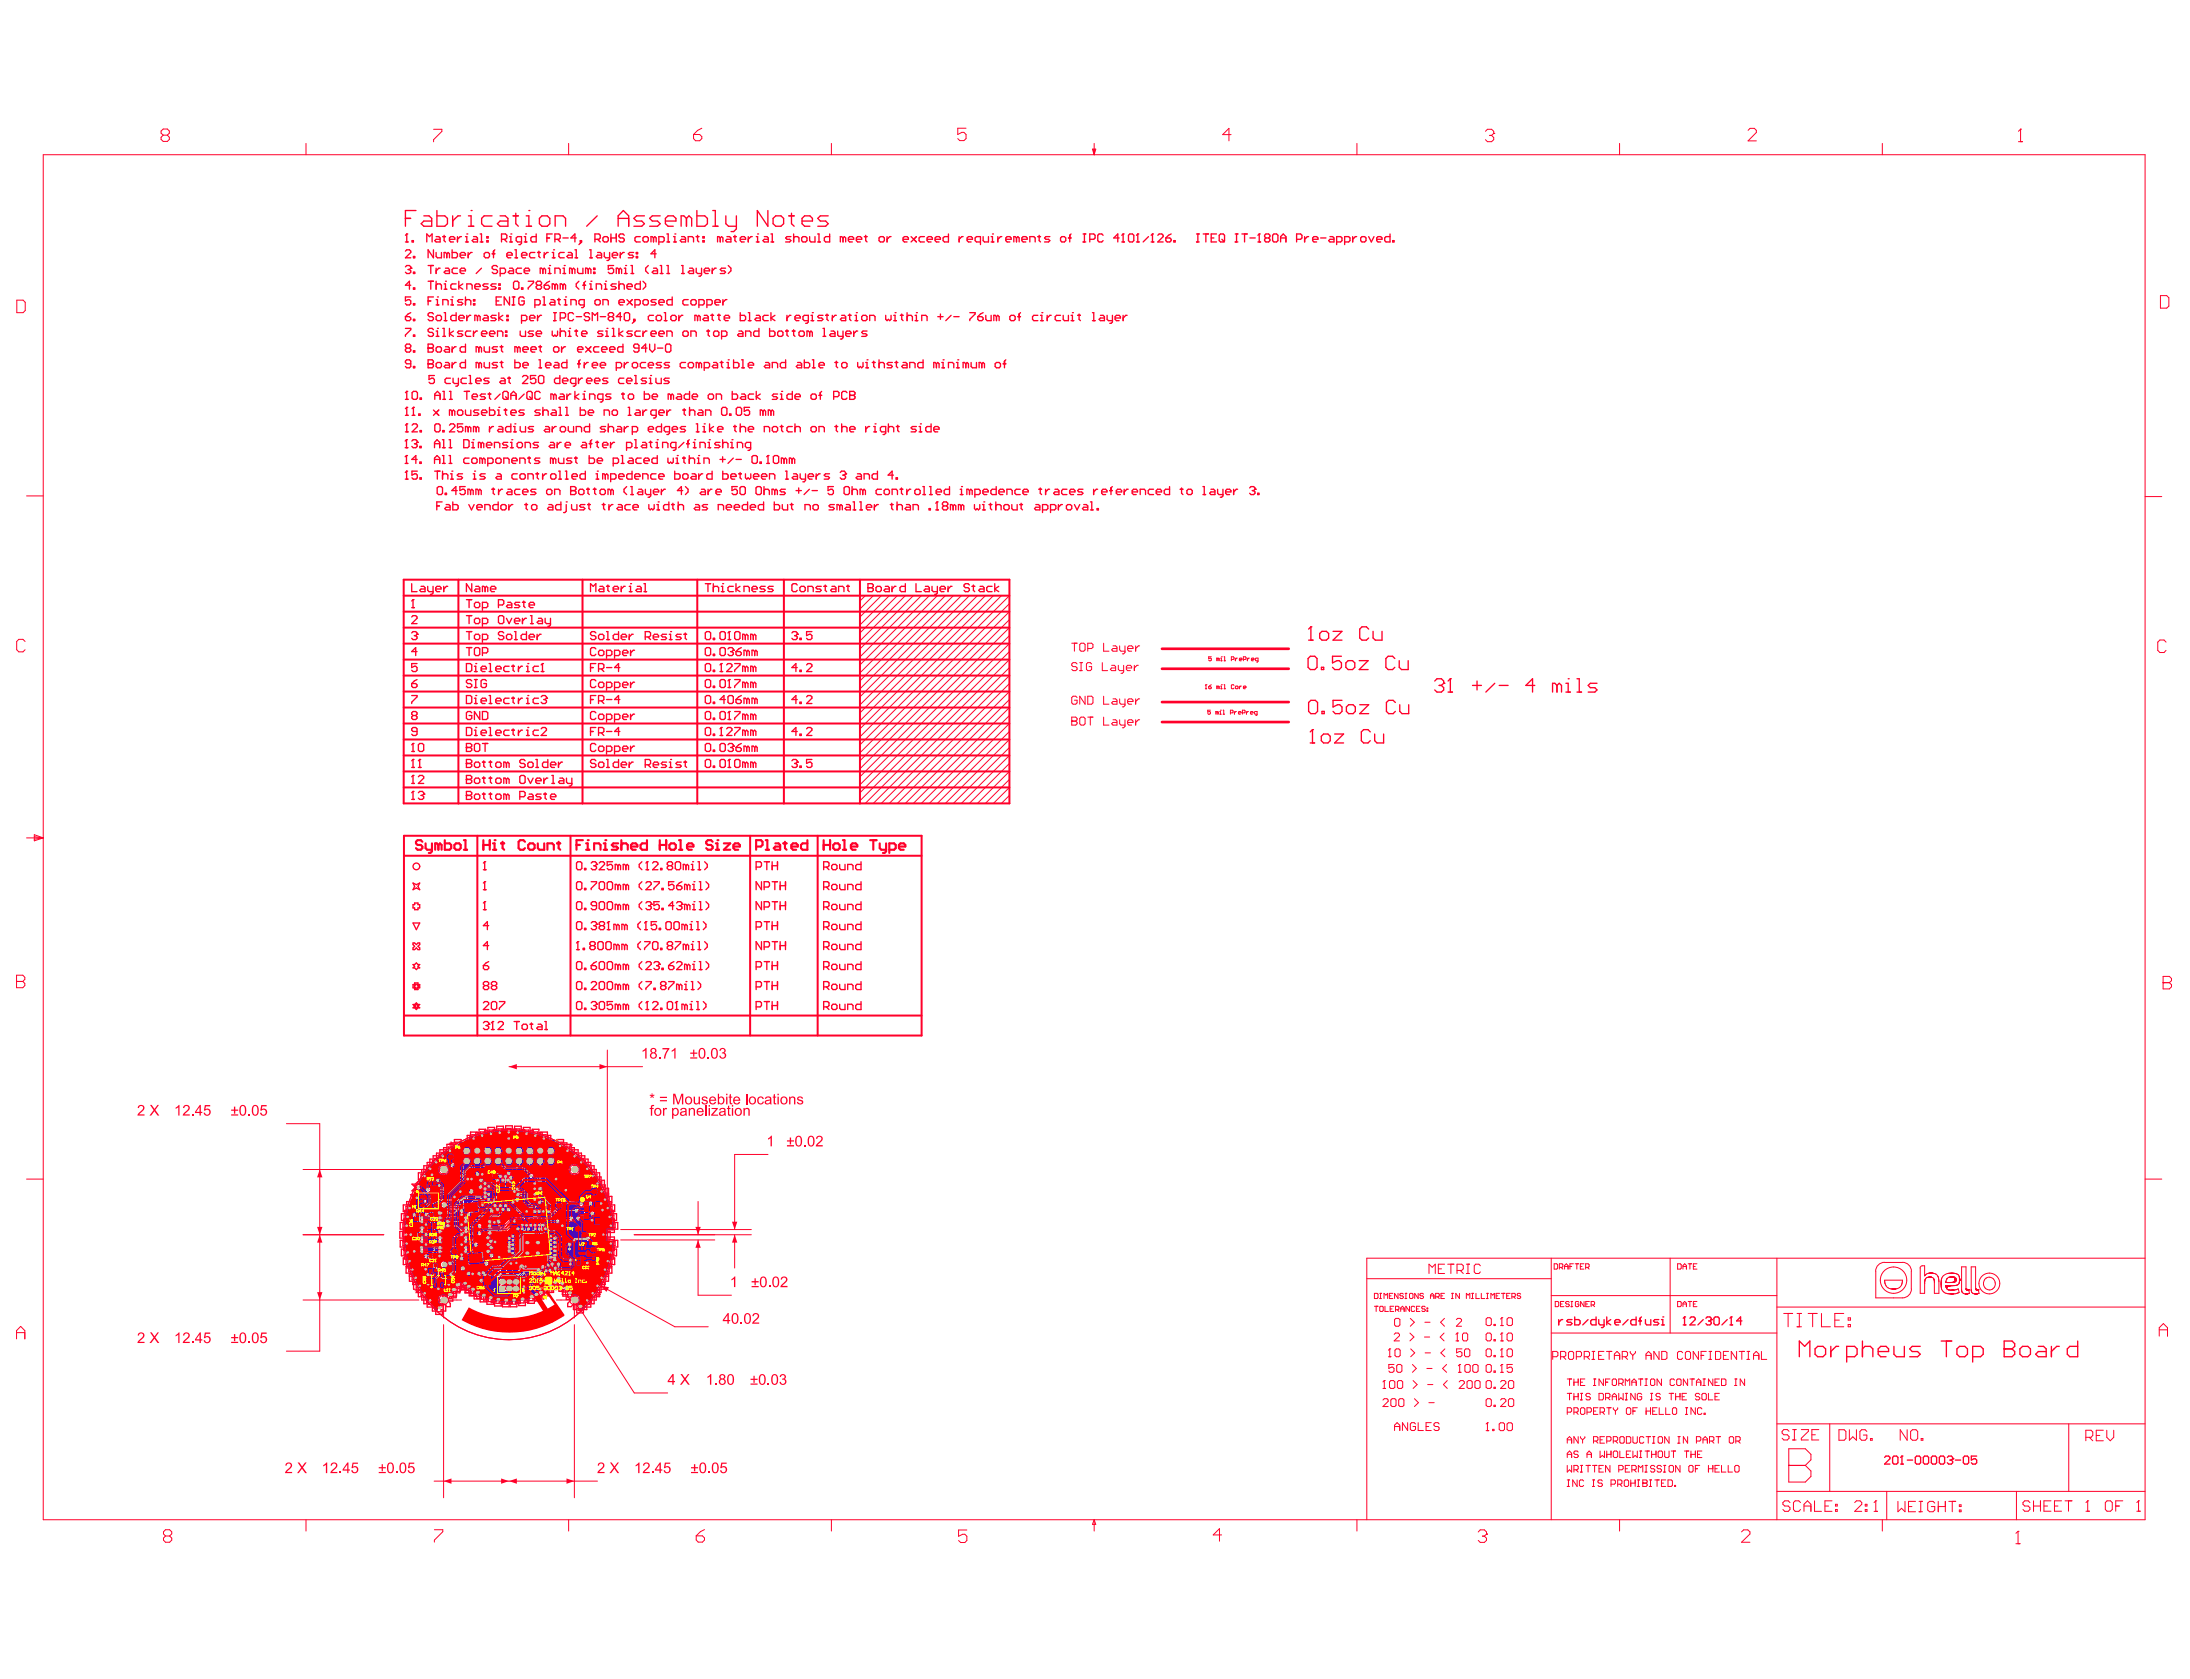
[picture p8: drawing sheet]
<svg xmlns="http://www.w3.org/2000/svg" width="269mm" height="206mm" viewBox="0 0 269 206" stroke-linecap="round" stroke-linejoin="round" font-family="sans-serif">
<g fill="#ff002a">
<path d="M38.9 158.6h.7l-.4 .9z"/>
<path d="M38.9 150.5h.7l-.4 1z"/>
<path d="M39.2 143.5l.4 1h-.7z"/>
<path d="M54.4 181.7l1-.3v.7z"/>
<path d="M62.5 181.7l.9-.3v.7z"/>
<path d="M62.5 130.9l.9-.3v.6z"/>
<path d="M89.8 149.9h.7l-.3 1z"/>
<path d="M39.2 151.5l.4 1h-.7z"/>
<path d="M90.2 151.5l.3 1h-.7z"/>
<path d="M85.4 150.5h.6l-.3 1z"/>
<path d="M69.5 181.4l1 .3-1 .4z"/>
<path d="M70.8 160l.8 .6-.5 .4z"/>
<path d="M73.7 157.8l1.1 .1-.4 .6z"/>
<path d="M73.6 130.6l.9 .3-.9 .3z"/>
<path d="M85.7 152.1l.3 1h-.6z"/>
<path d="M61.5 181.4l1 .3-1 .4z"/>
</g>
<path d="M53.3 142.4a12.9 12.9 0 0 1 13.8-2.9 12.9 12.9 0 0 1 8.3 11.4h-.9v1.2h.9a12.9 12.9 0 0 1-18.1 11.2 12.9 12.9 0 0 1-4-20.9z" fill="none" stroke="#c0c0c0" stroke-width=".12"/>
<g fill="none" stroke="#ff002a" stroke-width=".16">
<path d="M50.7 111h.2v-.2h.4v.2h.2v.4h-.2v.2h-.4v-.2h-.2zM50.7 115.7h.2l.2 .2 .2-.2h.2v.2l-.2 .2 .2 .2v.2h-.2l-.2-.2-.2 .2h-.2v-.2l.2-.2-.2-.2zM50.7 118.4h.2l.2-.2 .2 .2h.2l-.2 .2 .2 .2h-.2l-.2 .2-.2-.2h-.2l.2-.2zM50.7 108.4l.4 .2 .4-.2-.2 .4 .2 .4-.4-.2-.4 .2 .2-.4zM50.7 113.3h.8l-.4 .8zM50.7 120.8h.2v-.2h.4v.2h.2v.4h-.2v.2h-.4v-.2h-.2zM50.7 123.3h.2l.2-.2 .2 .2h.2l-.2 .2 .2 .2h-.2l-.2 .2-.2-.2h-.2l.2-.2zM50.9 123.3l.2-.1 .3 .1-.2 .2 .2 .1h-.2l-.1 .1-.2-.1 .1-.1zM50.9 120.9h.1v-.1h.2v.1h.2v.2h-.2v.2h-.2v-.2h-.1zM57.3 139.3h.5v-.4h.8v.4h.4v.8h-.4v.4h-.8v-.4h-.5zM57.7 139.5h.2v-.3h.5v.3h.3v.5h-.3v.2h-.5v-.2h-.2zM58.4 139h.4v-.4h.8v.4h.4v.8h-.4v.4h-.8v-.4h-.4z"/>
<path d="M59.5 138.9h-.5v.2h-.3v.5h.3M59.5 139.1h.2v.5h-.2v.3h-.5M60.5 138.7h-.4v.2h-.3v.5h.3v.2h.4l.1-1h.4v-.4h.8v.4h.4v.8h-.4v.4h-.8v-.4h-.5M60.5 138.9h.3v.5M61.1 138.7h-.4v-.4h-.8v.4h-.4v.9h.4v.4h.8v-.4h.4v-1.1h.5v.3h.3v.5h-.3v.2h-.5M61.1 138.8h-.2v.5h.2M61.7 139.3h.4l.4-.4 .4 .4h.4l-.4 .4 .4 .4h-.4l-.4 .4-.4-.4h-.4l.4-.4zM61.7 138.6h.4v-.5h.8v.5h.4v.8h-.4v.4h-.8v-.4h-.4zM62 139.5h.2l.3-.3 .2 .3h.3l-.3 .2 .3 .3h-.3l-.2 .2-.3-.2h-.2l.2-.3zM62 138.7h.2v-.2h.5v.2h.3v.5h-.3v.3h-.5v-.3h-.2zM63.8 138.8h.3v.5h-.3M63.8 138.7h.4v-.4h.9v.4h.4v.9h-.4v.4h-.9v-.4h-.4v-1.1h-.5v.3h-.2v.5h.2v.2h.5"/>
<path d="M64.2 139.4v-.5h.2v-.2h.5v.2h.2v.5h-.2M64.4 139.4v-.8h-.4v-.4h-.8v.4h-.4v.8h.4v.4h.8v-.4h.4v.2h.5M64.9 139h.4v-.4h.8v.4h.5v.8h-.5v.4h-.8v-.4h-.4zM65.5 139.1h-.3v.5h.3v.3h.5M65.5 138.9h.5v.2h.2v.5h-.2M66 139.3h.4v-.4h.8v.4h.4v.8h-.4v.4h-.8v-.4h-.4zM66.3 139.5h.2v-.3h.5v.3h.3v.5h-.3v.2h-.5v-.2h-.2zM49.1 151.1h.4v-.4h.8v.4h.4v.8h-.4v.4h-.8v-.4h-.4zM49.1 150h.4v-.4h.9v.4h.4v.8h-.4v.4h-.9v-.4h-.4zM49.3 153.3h.4v-.4h.8v.4h.4v.8h-.4v.4h-.8v-.4h-.4zM49.3 148.9h.4v-.4h.8v.4h.4v.8h-.4v.5h-.8v-.5h-.4zM49.5 150.2h.2v-.3h.5v.3h.2v.5h-.2v.2h-.5v-.2h-.2z"/>
<path d="M49.5 152.4h.2v-.3h.5v.3h.2v.5h-.2v.2h-.5v-.2h-.2zM49.5 147.9h.4v-.5h.8v.5h.4v.8h-.4v.4h-.8v-.4h-.4zM49.5 154.4h.4v-.5h.8v.5h.4v.8h-.4v.4h-.8v-.4h-.4zM49.6 149.1h.2v-.3h.5v.3h.3v.5h-.3v.2h-.5v-.2h-.2zM49.8 148h.3v-.2h.5v.2h.2v.5h-.2v.2h-.5v-.2h-.3zM49.8 154.5v.5h.3v.3h.5v-.3M49.8 155.4h.5v-.4h.8v.4h.4v1h.4v.8h-.4v.4h-.8v-.4h-.4v-1h-.5zM49.8 153.4v-.2h.5v.2M50 151.3h.4v.5h-.4l.2-.3zM50.1 154.5v-.2h.5v.2h.2v.5M50.1 151.3v-.3h-.4v.3h-.3v.5h.3v.2h.4v-.2M50.2 155.6h.2v-.3h.5v.3h.3v.5h-.3v.2h-.5v-.2h-.2z"/>
<path d="M50.2 151.3l.3-.3 .2 .3h.2l-.2 .2 .2 .3h-.2l-.2 .2-.3-.2M50.4 153.4v-.4h.4v-.8h-.4v-.4h-.9v.4h-.4v.8h.4v.4h1.1v.5h-.3v.3h-.5v-.3h-.2v-.5M50.4 148.8h.2l.3-.2 .2 .2h.3l-.3 .3 .3 .2h-.3l-.2 .3-.3-.3h-.2l.2-.2zM50.4 146.6h.4l.4-.4 .4 .4h.4l-.4 .4 .4 .4h-.4l-.4 .4-.4-.4h-.4l.4-.4zM50.6 145.3h.4l.4-.4 .4 .4h.4l-.4 .4 .4 .4h-.4l-.4 .4-.4-.4h-.4l.4-.4zM50.7 146.8h.3l.2-.3 .3 .3h.2l-.2 .2 .2 .2h-.2l-.3 .3-.2-.3h-.3l.3-.2zM50.9 145.5h.2l.3-.3 .2 .3h.3l-.3 .2 .3 .3h-.3l-.2 .2-.3-.2h-.2l.2-.3zM51 151.9l.4 .4-.4 .5h.4l.4 .4 .4-.4h.4l-.4-.5M51.3 151.9l-.4-.4 .4-.4h-.4l-.4-.4-.5 .4h-.4l.4 .4-.4 .4h.4l.5 .4 .4-.4h.5l.4-.4 .8 .8h-.4M51.3 153.2l-.4-.4-.4 .4h-.4l.4 .4-.4 .4h.4l.4 .4 .4-.4M51.3 149.5l-.4 .4-.4-.4h-.4l.4-.4-.4-.4h.4l.4-.5 .4 .5h.6l.4-.5 .4 .5h.5l-.5 .4 .5 .4h-.5l-.4 .4-.4-.4h-.9l.4 .4-.4 .4h.4l.4 .4 .4-.4h.4l-.4-.4M51.3 157.3v-.2h.3v-.5h-.3v-.3h-.5v.3h-.2v.5h.2v.2h1v.2h.3v.5h-.3v.3h-.5"/>
<path d="M51.3 153.4h.3l.2 .2 .3-.2h.2l-.2-.3 .2-.2h-.2l-.6-.6h.4l.4-.4 .4 .4h.4l-.4 .4 .4 .4h-.4l-.4 .5-.4-.5-.9 .1 .4 .4-.4 .4h.7M51.3 153.3l.3 .3-.3 .2M51.3 157.3v.2h-.2v.5h.2l.1 1.1h.4v.4h.8v-.4h.5v.2h.2v.5h-.2v1.1h.4v.4h.8v-.4h.4v-.8h-.4v-.5h-.8v.5h-.9v-.3h-.2v-.5h.2M51.4 149.5l.4-.4 .4 .4h.4l-.5 .5h-.3l.3 .3-.3 .2h.3l.5 .6h-.4l-.4 .4-.4-.4h-.4l.4-.4-.4-.4h.4l.4-.4 .4 .4h.4l-.4 .4M51.5 155.4h.4l.4-.5 .4 .5h.4l-.4 .4 .4 .4h-.4l-.4 .4-.4-.4h-.4l.4-.4zM51.5 156.2h-.4v.4h-.8M51.5 156h-.8v.4h-.4M51.5 153.7h.4l.4-.4 .4 .4h.4l-.4 .4 .4 .5h-.4l-.4 .4-.4-.4h-.4l.4-.5zM51.5 148.7l.6 .5h.2l-.2 .3 .2 .2h-.2M51.7 144.1h.2v-.3h.5v.3h.3v.5h-.3v.2h-.5v-.2h-.2zM51.7 153.2l-.4 .4 .5 .5 .3-.3h.2l-.2-.2M51.7 148.7l-.4 .4 .4 .4"/>
<path d="M51.7 145.6h.4l.4-.4 .5 .4h.4l-.4 .4 .4 .4h-.4l-.5 .4-.4-.4h-.4l.4-.4zM51.8 158.3v-.4h.8v.4h.4v.8h-.4M51.8 156h.4l.4-.4 .4 .4h.4l-.4 .4 .4 .4h-.4l-.4 .4-.4-.4h-.4l.4-.4zM51.8 157.2h.4l.4-.4 .4 .4h.4l-.4 .4 .4 .4h-.4l-.4 .4-.4-.4h-.4l.4-.4zM51.8 156l.2-.2-.2-.3h.2l.3-.2 .2 .2h.3l-.3 .3 .3 .2h-.3M51.8 152.8l-.2-.2h-.3l.3-.3-.3-.2h.3l.2-.2 .3 .2h.2l-.2 .2 .2 .3h-.2l-.6 .5M51.8 151.4l-.2 .3h-.3l.3 .2-.3 .2h.3l.2 .3 .3-.3h.2l-.2-.2 .2-.2h-.2l-.6-.6h.4l.4-.4 .4 .4h.4l-.4 .4 .4 .4h-.4l-.4 .4-.4-.4h-.4l.6-.5h.2l-.2-.3 .2-.2h-.2l-.3-.3-.2 .3h-.3l.3 .2-.3 .3h.3l.2 .2M51.8 149l-.2 .2h-.3l.3 .3-.3 .2h.3l.2 .2 .5-.4 .4 .4h.4l-.4 .4 .4 .4h-.4l-.4 .4-.4-.4h-.4l.6-.6h.2l-.2-.2 .2-.3h-.2l-.3-.2-.2 .2h-.3l.3 .3-.3 .2h.3l.2 .3M51.8 152.8l.4 .4h.4l-.4 .4 .4 .4h-.4l-.4 .4-.4-.4M51.8 152.6l-.2 .3h-.3l.3 .2-.5 .5 .3 .2M51.9 149.9h-.4l.6 .5h.2l-.2 .3 .2 .2h-.2l-.3 .3-.2-.3h-.3l.3-.2-.3-.3h.3l.2-.2M51.9 149.1l-.4 .4"/>
<path d="M52 143h.4v-.4h.9v.4h.4v.9h-.4v.4h-.9v-.4h-.4zM52 156l.3 .3 .3-.4 .2 .3h.3l-.3 .2 .3 .3h-.3l-.2 .2-.3-.2h-.2l.2-.3-.2-.2h.2M52.1 145.7h.2l.2-.2 .3 .2h.2l-.2 .3 .2 .2h-.2l-.3 .3-.2-.3h-.2l.2-.2zM52.1 152.5h-.3l.3 .2-.3 .3h.3l.5 .5h-.4l-.4 .4-.4-.4h-.4l.4-.4-.4-.4h.4l.4-.4 .4 .4h.4l-.4 .4M52.1 157.3h.2l.3-.2 .2 .2h.3l-.3 .3 .3 .2h-.3l-.2 .3-.3-.3h-.2l.2-.2zM52.2 151.9h.4l-1.2 1.3M52.2 151.1l.4 .4h-.4l-.4 .4-.4-.4h-.4l.4-.4-.4-.4h.4l.4-.4 .4 .4h.4l-.5 .6h-.3l.3 .2-.3 .3h.3M52.2 151.9l.4-.4h-.4l-.4-.4-.4 .4h-.4l.4 .4-.4 .4h.4l.4 .4M52.2 149.5l.4-.5h-.4l-.4-.4-.4 .4h-.4l.4 .5-.4 .4h.4l.4 .4 .4-.4h.4l-.5-.6h-.3l.3-.2-.3-.3h.3l.2-.2 .3 .2h.2l-.2 .3 .2 .2h-.2l-.3 .3M52.2 143.8h.4l.5-.4 .4 .4h.4l-.4 .4 .4 .4h-.4l-.4 .4-.5-.4h-.4l.4-.4zM52.3 153.3h-.2l-.3-.2-.2 .2h-.5l-.2-.2-.3 .2h-.2l.2 .3-.2 .2h.2l.3 .3 .2-.3h.5M52.3 151l.3 .3h.2l-.2 .2 .2 .3h-.2l-.3 .2"/>
<path d="M52.3 153.7l-.2 .2h-.3l.3 .2M52.3 152.2l.3 .3h.2l-.2 .2 .2 .3h-.2l-.3 .2M52.3 149.8l.3 .2h.2l-.2 .3 .2 .2h-.2l-.3 .3M52.4 158.2h-.4v.4h-.8v-.4h-.4v-.8h.4v-.4h.8v.4h.4v1.1h.3v.4h-.3v.3h-.5v-.3h-.2v-.4h.2v-.3h.5M52.6 153.9h.2l-.2 .2 .2 .3h-.2l-.3 .2-.2-.2h-.3M52.6 143.7h-.2v-.5h.2v-.2h.5v.2h.2v.5h-.2v.2h-.5v-.4h-.8v.4h-.4v.8h.4v.4h.8v-.4h.4v-.8h-.4l.2 .3-.2 .2h.2l.3 .3 .2-.3h.2l-.2-.2 .2-.3h-.2l-.2-.2-.3 .2M52.8 142.2h.4v-.4h.8v.4h.4v.8h-.4v.5h-.8v-.5h-.4zM53 144.5h.4l.4-.5 .4 .5h.4l-.4 .4 .4 .4h-.4l-.4 .4-.4-.4h-.4l.4-.4zM53 157.8h.4l.4-.5 .5 .5h.4l-.4 .4 .4 .4h-.4l-.5 .4-.4-.4h-.4l.4-.4zM53.1 142.4h.2v-.3h.5v.3h.3v.5h-.3v.2h-.5v-.2h-.2zM53.1 145.1h.4l.4-.4 .5 .4h.4l-.4 .4 .4 .4h-.4l-.5 .4-.4-.4h-.4l.4-.4zM53.2 151.9h.4l.4-.4 .4 .4h.4l-.4 .4 .4 .5h-.4l-.4 .4-.4-.4h-.4l.4-.5z"/>
<path d="M53.2 149.6h.4v-.4h.8v.4h.4v.8h-.4v.4h-.8v-.4h-.4zM53.2 151.5h.4l.4-.4 .4 .4h.4l-.4 .4 .4 .4h-.4l-.4 .4-.4-.4h-.4l.4-.4zM53.3 144.6h.2l.3-.2 .2 .2h.3l-.3 .3 .3 .2h-.3l-.2 .3-.3-.3h-.2l.2-.2zM53.4 157.9h.2l.2-.2 .3 .2h.2l-.2 .3 .2 .2h-.2l-.3 .3-.2-.3h-.2l.2-.2zM53.5 145.3h.2l.2-.3 .3 .3h.2l-.2 .2 .2 .2h-.2l-.3 .3-.2-.3h-.2l.2-.2zM53.5 152.1h.3l.2-.2 .3 .2h.2l-.2 .2 .2 .3h-.2l-.3 .2-.2-.2h-.3l.3-.3zM53.5 149.1l.5-.5 .5 .5h-.2l-.3 .3-.2-.3zM53.5 152.9h.3l.2-.3 .3 .3h.2l-.2 .2 .2 .3h-.2l-.3 .2-.2-.2h-.3l.3-.3zM53.5 151.7h.3l.2-.3 .3 .3h.2l-.2 .2 .2 .2h-.2l-.3 .3-.2-.3h-.3l.3-.2zM53.6 141.5h.4v-.4h.8v.4h.4v.8h-.4v.4h-.8v-.4h-.4zM53.6 149h-.4l.4 .5-.4 .4h.4l.8 .8h.4l-.4 .4 .4 .4h-.4l-.4 .4-.4-.4h-.4l.4-.4-.4-.4h.4l.8-.8h.4l-.4-.4 .4-.5h-.4M53.6 153.5h-.4l.4-.4-.4-.4h.4l.4-.4 .4 .4h.4l-.4 .4 .4 .4h-.4l-.4 .4-.8-.7h.4l.4-.4 .4 .4h.4l-.4 .4 .4 .4h-.4l-.4 .4-.5-.5h.2l.3-.2 .2 .2h.3l-.3 .2 .3 .3h-.3l-.2 .2-.3-.2h-.2l.2-.3"/>
<path d="M53.6 153.6l-.4 .4h.4M53.6 158.7h.4l.4 .4 .5-.4h.4v.4l-.4 .4 .4 .4v.4h-.4l-.5-.4-.4 .4h-.4v-.4l.4-.4-.4-.4zM53.6 142.7h.4l.4 .4 .5-.4h.4v.4l-.4 .4 .4 .4v.4h-.4l-.5-.4-.4 .4h-.4v-.4l.4-.4-.4-.4zM53.7 160v-.8h-.4v-.4h-.9v.4h-.4v.8h.4v.4h.9v-.4h.8v.2h.3v.5h-.3v.3h-.5v-.3h-.2v-.5h.2M53.7 154.8h.4v-.4h.8v.4h.4v.8h-.4v.4h-.8v-.4h-.4zM53.7 147l.8 .4 .8-.4-.4 .9 .4 .8-.8-.4-.8 .4 .4-.8zM53.8 153.6l-.3-.3h.3l.2-.2 .3 .2h.2l-.2 .3 .2 .2h-.2l-.3 .3-.2-.3h-.3l.5-.5 .4 .4h.4l-.4 .4 .4 .5h-.4l-.4 .4-.4-.4h-.4l.4-.5-.4-.4h.4M53.8 150.9l.2-.3 .3 .3h.2l-.2 .2 .2 .3h-.2l-.3 .2-.2-.2h-.3l.3-.3-.3-.2h.6v.4h.8v-.4h.4v-.8h-.4v-.4h-.8v.4h-.4v.8M53.8 148.9l-.3-.3h.3l.2-.2 .3 .2h.2l-.2 .3M54.2 149.5l.4 .4-.4 .4h.4M54.3 149.5v.2h.2v.5h-.2M54.3 150v.5h-.5v-.3h-.3v-.5h.3v-.2h.8l.4-.4 .4 .4h.4l-.4 .4 .4 .4h-.4l-.4 .4-.5-.5h.2l.3-.3 .2 .3h.3l-.3 .2 .3 .3h-.3l-.2 .2-.3-.2h-.2l.2-.3"/>
<path d="M54.4 158.4h.4v-.4h.8v.4h.4v.8h-.4v.4h-.8v-.4h-.4zM54.4 149.3h.4l-.4-.4 .4-.4h-.4l-.4-.5-.4 .5h-.4l.4 .4-.4 .4h.4l.4 .4 .5-.5h-.2l-.3-.2-.2 .2h-.3l.3 .3-.3 .2h.3l.2 .2 .3-.2h.2l-.2-.2M54.5 149.6h.2l.3-.2 .2 .2h.3l-.3 .3 .3 .2h-.3l-.2 .3-.3-.3h-.2l.2-.2zM54.6 150l.4-.4 .4 .4h.4l-.4 .4 .4 .4h-.4l-.4 .4-.4-.4h-.4l.4-.4-.4-.4h.6v.2h.2v.5h-.2v.3h-.5v-.3h-.3v-.5h.3M54.6 157.4h.3l.2-.3 .3 .3h.5v-.3h.4v.3h.3v.5h-.3v.2h-.4v-.2h-.3v-.5l-.2 .2 .2 .3h-.2l-.3 .2-.2-.2h-.3l.3-.3zM54.7 158.6h.2v-.3h.5v.3h.3v.5h-.3v.2h-.5v-.2h-.2zM54.7 142.6h.4l.4-.5 .5 .5h.4l-.4 .4 .4 .4h-.4l-.5 .4-.4-.4h-.4l.4-.4zM54.8 154.8h.2l.3-.3 .2 .3h.3l-.3 .2 .3 .3h-.3l-.2 .2-.3-.2h-.2l.2-.3zM54.8 157.8h.4v-.4h.8v.4h.4v.8h-.4v.4h-.8v-.4h-.4zM54.9 141.6v.4h.8v-.4h.4v-.8h-.4v-.4h-.8v.4h-.5v.8l.5 .1v.4h-.3v.3h-.4v-.3h-.3v-.4h.3v-.3h.4v.3M54.9 156.2h.2l.3-.2 .2 .2h.3l-.3 .2 .3 .3h-.3l-.2 .2-.3-.2h-.2l.2-.3zM55.1 142.7h.2l.2-.2 .3 .2h.2l-.2 .3 .2 .2h-.2l-.3 .3-.2-.3h-.2l.2-.2z"/>
<path d="M55.5 158l-.4 .4-.4-.4h-.4l.4-.4-.4-.4h.4l.4-.4 .4 .4h.4l-.4 .4 .4 .4h-.6v-.8h.4v-.4h.8v.4h.4v.8h-.4v.5h-.8v-.5M55.7 140.4h.2v-.2h.5v.2h.3v.5h-.3v.2h-.5v-.2h-.2zM55.8 141.5v-.4h-.4v-.9h.4v-.4h.8v.4h.4v.9h-.4v.4h-1.1v.2h-.5v-.2h-.2v-.5h.2v-.3h.5v.3h.3v.5M55.9 158.5v.2h-.5v-.2h-.3v-.5h.3v-.3h.5v.3h.2v.5M55.9 148.2h.4l.4-.4 .4 .4h.4l-.4 .4 .4 .4h-.4l-.4 .4-.4-.4h-.4l.4-.4zM56.1 146.6l-.3-.2-.2 .2h-.3l.3 .3-.3 .2h.3l.2 .3 .3-.3h.2l-.2-.2 .2-.3h-.6l.4-.4-.4-.4h.4l.4-.4 .5 .4h.4l-.4 .4 .4 .4h-.4l-.5 .5-.4-.5M56.1 154.6h-.4l-.4-.4-.4 .4h-.5l.5 .4-.5 .4h.5l.4 .4 .4-.4h.4l-.4-.4 .6-.6-.4-.4h.4l.4-.4 .4 .4h.4l-.4 .4 .4 .4h-.4l-.4 .5-.4-.5h-.4M56.2 156l-.4 .4 .4 .5h-.4l-.4 .4-.4-.4h-.4l.4-.5-.4-.4h.4l.4-.4 .4 .4 .6 .1 .4 .4 .4-.4M56.2 148.3h.2l.3-.2 .2 .2h.3l-.3 .3 .3 .2h-.3l-.2 .3-.3-.3h-.2l.2-.2zM56.2 154.2l.2 .2-.2 .3h.2l.3 .2M56.2 154.2h.2M56.2 157.1h.4v-.5h.8v.5h.5v.8h-.5v.4h-.8v-.4h-.4z"/>
<path d="M56.2 146.5l-.4-.4-.4 .4h-.4l.4 .4-.4 .4h.4l.4 .4 .4-.4h.4l-.4-.4 .4-.4h-.5l.2-.3-.2-.2h.2l.2-.3 .3 .3h.2l-.2 .2 .2 .3h-.2l-.3 .2-.2-.2M56.4 154.2l.3-.3 .2 .3M56.4 154.2l.3 .3 .2-.3M56.5 140.8h.4l.4-.4 .4 .4h.5l.4-.4 .4 .4h.5l.4-.4 .4 .4h.5l.4-.4 .4 .4h.5l.4-.4 .4 .4h.5l.4-.4 .4 .4h.4l.4-.4 .5 .4h.4l.4-.4 .5 .4h.4l.4-.4 .4 .4h.5l-.5 .4 .5 .4h-.5l-.6 .7h-.3l.3 .2-.3 .3h.3l.2 .2 .3-.2h.2l-.2-.3 .2-.2h-.2l-.7-.7h-.4l-.7 .7h-.2l.2 .2-.2 .3h.2l.2 .2 .3-.2h.2l-.2-.3 .2-.2h-.2l-.7-.7h-.4l-.7 .7h-.2l.2 .2-.2 .3h.2l.2 .2 .3-.2h.2l-.2-.3 .2-.2h-.2l-.7-.7h-.4l-.7 .7h-.2l.2 .2-.2 .3h.2l.3 .2 .2-.2h.3l-.3-.3 .3-.2h-.3l-.6-.7h-.5l-.7 .7h-.2l.2 .2-.2 .3h.2l.3 .2 .2-.2h.3l-.3-.3 .3-.2h-.3l-.6-.7h-.5l-.7 .7h-.2l.2 .2-.2 .3h.2l.3 .2 .2-.2h.3l-.3-.3 .3-.2h-.3l-.6-.7h-.5l-.6 .7h-.3l.3 .2-.3 .3h.3l.2 .2 .3-.2h.2l-.2-.3 .2-.2h-.2l-.7-.7h-.5l-.6 .7h-.3l.3 .2-.3 .3h.3l.2 .2 .3-.2h.2l-.2-.3 .2-.2h-.2l-.7-.7h-.5l-.6 .7h-.3l.3 .2-.3 .3h.3l.2 .2 .3-.2h.2l-.2-.3 .2-.2h-.2l-.7-.7h-.4l.4-.4zM56.5 157.2h.3v-.2h.5v.2h.2v.5h-.2v.2h-.5v-.2h-.3zM56.6 144.3h.4l.4-.4 .5 .4h.4l-.4 .4 .4 .4h-.4l-.5 .4-.4-.4h-.4l.4-.4zM56.7 157.4h.4v-.4h.8v.4h.4v.8h-.4v.5h-.8v-.5h-.4zM56.7 151l-.3 .3h-.2l.2 .2-.2 .3h.2l.3 .2M56.7 152.2l-.3 .3h-.2l.2 .2-.2 .3h.2l.3 .2M56.7 149.8l-.3 .2h-.2l.2 .3-.2 .2h.2l.3 .3M56.7 153.5l-.3 .2h-.2l.2 .3-.2 .2M56.8 148.6h.4l.4-.4 .4 .4h.4l-.4 .4 .4 .4h-.4l-.4 .4-.4-.4h-.4l.4-.4z"/>
<path d="M56.8 151.9l-.4-.4h.4l.4-.4 .4 .4h.4l-.4 .4 .4 .4h-.4l-1.2 1.2h.4l.4 .4 .4-.4h.4l-.4-.4M56.8 153.1l-.4-.4h.4l.4-.4 .4 .4h.4l-.4 .4M56.8 149.9l-.4 .4h.4l.4 .4 .4-.4h.4l-.4-.4 .4-.4h-.4l-.4-.4-.4 .4h-.4l.5 .5h.3l-.3 .3 .3 .2h-.3l-.5 .6h.4l.4 .4M56.8 150.7l-.4-.4h.4l.4-.4 .4 .4h.4l-.4 .4 .4 .4h-.4M56.8 151.1l-.4 .4h.4l.4 .4 .4-.4h.4l-.4-.4M56.8 149.5l-.4-.5h.4l.4-.4 .4 .4h.4l-.4 .5 .4 .4h-.4l-.4 .4-.4-.4h-.4l.5-.6h.3l-.3-.2 .3-.3h-.3l-.2-.2-.3 .2h-.2l.2 .3-.2 .2h.2l.3 .3M56.8 153.2h-.4l.5 .5h.3l-.3 .3 .3 .2M56.8 154.8l.4 .4h.4l-.4 .4 .4 .5-.5-.1 .2 .3-.2 .2h.2l.3 .3 .2-.3h.3l-.3-.2 .3-.3h-.3l-.2-.2-.3 .2M56.9 154.2h.3M57 149.7h-.3l.3-.2-.3-.3h.3l.5-.5h-.4l-.4-.5-.4 .5h-.4l.4 .4-.4 .4h.4l.4 .4 .5-.5 .2 .2h.3l-.3 .3 .3 .2h-.3l-.2 .3M57 157.6h.2v-.3h.5v.3h.3v.5h-.3v.2h-.5v-.2h-.2zM57.1 155.9l-.3 .2-.2-.2h-.3l.3-.3-.3-.2h.3l.2-.2 .3 .2h.2l-.2 .2 .2 .3h-.6l.5 .4-.5 .4h.5l.4 .4 .4-.4h.4"/>
<path d="M57.1 148.8h.2l.3-.3 .2 .3h.3l-.3 .2 .3 .3h-.3l-.2 .2-.3-.2h-.2l.2-.3zM57.1 149.9h.4l-.5 .5h-.3l.3 .3-.3 .2h.3l.2 .3 .2-.3h.3l-.3-.2 .3-.3h-.3l-.2-.2M57.1 149.1l.4 .4h-.4M57.1 153.6h.4l-.4 .4M57.2 155.9l.4-.4 .4 .4h.4M57.2 157.8h.4v-.4h.8v.4h.4v.8h-.4v.4h-.8v-.4h-.4zM57.2 154.2l-.3 .2 .3 .3h-.3l-.5 .5h-.4l.4 .4-.4 .5M57.2 152.8l.2-.2h.3l-.3-.3 .3-.2h-.3l-.2-.2-.2 .2h-.3l.3 .2-.3 .3h.3l.5 .5h-.4l-.4 .5-.4-.5h-.4l.4-.4-.4-.4h.4l.4-.4 .4 .4h.4l-.5 .6h-.3l.3 .2-.3 .3h.3M57.2 151.4l.2 .3h.3l-.3 .2 .3 .2h-.3l-.2 .3-.2-.3h-.3l.3-.2-.3-.2h.3l.5-.6h-.4l-.4-.4-.4 .4h-.4l.4 .4-.4 .4h.4l.4 .4 .4-.4h.4l-.5-.5h-.3l.3-.3-.3-.2h.3l.2-.3 .2 .3h.3l-.3 .2 .3 .3h-.3l-.2 .2M57.2 152.7l-.4-.4h-.4l.5-.5h.3l-.3-.3 .3-.2h-.3l-.5-.6h.4l.4-.4 .4 .4h.4l-1.2 1.2h-.4l.5 .6h.3l-.3 .2 .3 .3h-.3M57.2 151.5l.4 .4h.4l-.4 .4M57.2 149l.2 .2h.3l-.3 .3 .3 .2h-.3l-.2 .2-.5-.4-.4 .4h-.4l.4 .4-.4 .4h.4l.4 .4 .4-.4h.4l-.5-.6h-.3l.3-.2-.3-.3h.3"/>
<path d="M57.2 152.6l.2 .3h.3l-.3 .2 .3 .3h-.3l-.2 .2-.5-.5-.4 .5h-.4l.4 .4-.4 .4h.4l.4 .4 .4-.4h.4l-.5-.6h-.3l.3-.2-.3-.3h.3l.2-.2 .2 .2h.3l-.3 .3 .3 .2h-.3l-.2 .3M57.2 152.8l.4 .4M57.2 155.9h.4l.5-.4 .4 .4h.4l-.4 .4 .4 .4h-.4l-.4 .4-.5-.4h-.4l.4-.4zM57.3 141.7l-.4 .4h-.4l.4 .4-.4 .4h.4l.4 .4 .4-.4h.5l.4 .4 .4-.4h.5l.4 .4 .4-.4h.5l.4 .4 .4-.4h.5l.4 .4 .4-.4h.5l.4 .4 .4-.4h.4l.4 .4 .5-.4h.4l.4 .4 .5-.4h.4l.4 .4 .4-.4h.5l-.5-.4 .5-.4h-.5l-.4-.4M57.4 144.5l.5 .4h-.5l.5-.4zM57.5 157.9h.3v-.2h.4v.2h.3v.5h-.3v.3h-.4v-.3h-.3zM57.6 156.1h.2l.3-.3 .2 .3h.2l-.2 .2 .2 .3h-.2l-.2 .2-.3-.2h-.2l.2-.3zM57.6 153.1l.4 .1-.4 .4 .4 .4h-.4l-.4 .4-.4-.4h-.4l.4-.4M57.6 152.3l.4 .5h-.4l-.4 .4-.4-.4h-.4l.4-.5M57.8 140.8l.4 .4-.4 .4M57.8 158.2h.4v-.4h.8v.4h.4v.8h-.4v.4h-.8v-.4h-.4zM57.8 142.1l.4 .4-.4 .4"/>
<path d="M57.9 152.5h.3l.2-.3 .3 .3h.2l-.2 .2 .2 .3h-.2l-.3 .2-.2-.2h-.3l.3-.3zM58 156.3l.8-.8 .4 .4h.4l-.4 .4 .4 .4h-.4l-.4 .4zM58 153.1l.4 .5 .4-.5h.7M58 155.9l.4 .4-.4 .4M58 150.9l.4 .4-.4 .4h.4l.5 .4 .4-.4h.4l.6 .6h.5l-.5 .5-.3-.2h-.2l.2-.3M58 150.9h.4M58.1 143.8h.3l.2-.3 .3 .3h.2l-.2 .2 .2 .3h-.2l-.3 .2-.2-.2h-.3l.3-.3zM58.1 142.1l-.4 .4 .4 .4M58.1 140.8l-.4 .4 .4 .4M58.2 146.1h.4l.4 .4 .4-.4h.5l-.5-.4 .6-.6 .3 .3h.2l-.2 .2 .2 .2h-.2l-.3 .3M58.3 156.7h.4l.4-.4 .4 .4h.4l-.4 .4 .4 .4h-.4l-.4 .4-.4-.4h-.4l.4-.4zM58.3 156h.3l.2-.2 .3 .2h.2l-.2 .3 .2 .2h-.2l-.3 .3-.2-.3h-.3l.3-.2z"/>
<path d="M58.4 150.2h.2l.3-.2 .2 .2h.2l-.2 .3 .2 .2h-.2l-.2 .3-.3-.3h-.2l.2-.2zM58.4 151.1h.2l.3-.3 .2 .3h.2l-.2 .2 .2 .2h-.2l-.2 .3-.3-.3h-.2l.2-.2zM58.4 143.7h.4l.4-.4 .4 .4h.4l-.4 .4 .4 .4h-.4l-.4 .4-.4-.4h-.4l.4-.4zM58.4 147.5h.5l.4-.4 .4 .4h.4l-.4 .4 .4 .4h-.4l-.4 .4-.4-.4h-.5l.5-.4zM58.4 150.9l.5 .4 .4-.4M58.4 150.9l.5-.4 .4 .4M58.5 158.5h.4v-.4h.9v.4h.4v.8h-.4v.4h-.9v-.4h-.4zM58.5 155.8h.4l.4-.4 .5 .4h.4l-.4 .4 .4 .4h-.4l-.5 .5-.4-.5h-.4l.4-.4zM58.6 156.9h.3l.2-.3 .3 .3h.2l-.2 .2 .2 .3h-.2l-.3 .2-.2-.2h-.3l.3-.3zM58.7 145.8h-.5l-.4-.4-.4 .4h-.4l.4 .4-.4 .4h.4l.4 .4 .4-.4h.5l-.5-.4 .6-.5-.3-.3h.3l.2-.2 .3 .2h.2l-.2 .3 .2 .2h-.2M58.7 145.1l-.4-.4 .4-.4h-.4l-.4-.4-.4 .4h-.4l.4 .4-.4 .4h.4l.4 .4 .4-.4h.5l.3 .3M58.8 144.6h-.2l.2 .3-.2 .2"/>
<path d="M58.9 156h.2l.2-.3 .3 .3h.2l-.2 .2 .2 .3h-.2l-.3 .2-.2-.2h-.2l.2-.3zM58.9 158.8h.2v-.5h-.2v-.2h-.5v.2h-.3v.5h.3v.3h.5M59 144.1l-.3-.2h.3l.2-.3 .3 .3h.2l-.2 .2 .2 .3h-.2l-.3 .2-.2-.2h-.3M59 144.4h.4M59.1 144l-.5 .5h-.4l-.3-.3-.2 .3-.3-.3-.2 .3h-.2l.2 .2-.2 .2h.2l.2 .3 .3-.3 .2 .3 .3-.3h.2l-.2-.2 .2-.2M59.1 146.2h.5l.4-.5 .4 .5h.4l-.4 .4 .4 .4h-.5l-.3-.3M59.1 146.6l.2 .3-.2 .2h.2M59.1 145.7l.2 .2-.2 .3M59.1 146.2l.2 .2-.2 .2M59.1 142.1l.4 .4-.4 .4M59.1 140.8l.4 .4-.4 .4M59.1 146.6h.2"/>
<path d="M59.1 158.4h.5v.3h.2v.5h-.2v.2h-.5v-.2h-.2v-.5h.2M59.1 152.3l.8 .8M59.2 145.5l.4-.4 .4 .4M59.2 145.7l.8 .8h.4l-.4 .4 .4 .4h-.4l-.4 .4-.4-.4h-.4l.4-.4-.4-.4h.4l.8-.8M59.2 146.2l.4 .4-.4 .4h.6l.3-.4M59.2 146h.4l.8 .8h.4l-.4 .4 .4 .4h-.4l-.4 .4-.4-.4h-.4l.8-.8h.5l-.2-.2 .2-.3h-.5l-.4 .4-.4-.4h-.4l.4-.4-.4-.4h.5l.3 .2 .2-.2h.6l-.4 .4 .4 .4M59.2 154.8h.3l.2-.2 .3 .2h.2l-.2 .3 .2 .2h-.2l-.3 .2-.2-.2h-.3l.3-.2zM59.2 152.3l-.4 .4 .4 .4M59.3 150.9h.4M59.3 147.4l-.3 .2h-.2l.2 .3-.2 .2h.2l.3 .3 .2-.3h.3l-.3-.2 .3-.3h-.3M59.3 144.9l.2 .2h-.2l-.5 .6h.5l.3-.3 .2 .3h.6l-.4-.4 .4-.5h-.4l-.4-.4-.4 .4h-.4l.4 .5M59.3 150.1l.4 .4-.4 .4 .4 .4"/>
<path d="M59.3 146.6l.3 .3 .2-.3M59.4 158.8h.4v-.4h.8v.4h.4v.8h-.4v.4h-.8v-.4h-.4zM59.4 151.7h.3l.2-.3 .3 .3h.2l-.2 .2 .2 .2h-.2l-.3 .3-.2-.3h-.3l.3-.2zM59.4 140.8l-.4 .4 .4 .4M59.4 142.1l-.4 .4 .4 .4M59.5 144.9l.4 .4h-.4l-.4 .4-.5-.4h-.4l.4-.4-.4-.5h-.4l.4-.4-.4-.4h.4l.4-.4 .4 .4h.4l-.4 .4 .5 .5h.4l-.6 .5h-.2l.2 .3-.2 .2M59.5 151.5h-.4l.4 .4-.4 .4h.4l.8 .8M59.5 147l.3 .2-.3 .2h.3l.2 .3 .3-.3h.2l-.2-.2 .2-.2M59.5 152.7l-.4 .4 .4 .5-.4 .4h.4l.4 .4 .4-.4h.5l-.5-.4M59.5 144.6h-.2l-.2-.2-.5 .4M59.6 144.8l.2 .2h.3l-.3 .3 .3 .2M59.6 145.6l-.4 .4h-.4l.4 .4-.4 .4h.4l.4 .4"/>
<path d="M59.6 145.6l-.6 .6-.2-.3h-.3M59.6 147l.4 .4 .4-.4M59.7 151.1h.2l.3-.3 .2 .3h.2l-.2 .2 .2 .2h-.2l-.2 .3-.3-.3h-.2l.2-.2zM59.7 150.1l.5-.5 .4 .5h-.2l-.2 .3-.3-.3zM59.7 150.2h.2l.3-.2 .2 .2h.2l-.4 .5zM59.7 150.1l-.4 .4 .4 .4-.4 .4 .4 .4M59.7 153.3h-.3l.3 .3-.3 .2h.3l.2 .2M59.7 152.5h-.3l.3 .2-.3 .3h.3l.2 .2M59.7 159h.2v-.3h.5v.3h.3v.5h-.3v.2h-.5v-.2h-.2zM59.7 150.9l.6 .6h.4l-.4 .4M59.7 150.1h-.4l-.4-.5-.5 .5h-.4l.4 .4-.4 .4M59.7 150.9l.5-.4 .4 .4"/>
<path d="M59.8 145.4h-.3l.3 .2-.3 .2h.3l.3 .4M59.8 146.2l-.5 .4M59.8 146.9l.3 .2h-.3l-.2 .3M59.8 146.2h.3M59.8 146.6h.3M59.8 146.2l-.2-.3-.3 .3 .5 .4M59.9 145.3h-.5l-.4-.5-.4 .5h-.4l.4 .4-.5 .5 .2 .2h-.2l-.3 .3-.2-.3h-.3l.3-.2-.3-.2h.3l.2-.3 .3 .3h.2M59.9 153.5h-.4l.4-.4 .3 .2h.2l-.2 .3 .2 .2h-.2l-.7 .7h.4l.4 .4M59.9 150.5l-.2 .2h.2l.3 .3 .2-.3h.2l-.2-.2M59.9 149.9l-.2-.3h.2l.3-.2 .2 .2h.2l-.2 .3M59.9 149.6h.4l.4-.4 .4 .4h.4l-.4 .4 .4 .4h-.4l-.4 .4-.4-.4h-.4l.4-.4zM59.9 151.1l-.6 .6"/>
<path d="M59.9 151.9l-.4 .4h-.7l-.4-.4-.4 .4h-.4M59.9 152.2l-.4 .5h.4l.4 .4 .4-.4h.4l-.4-.4 .4-.4h-.4l-.4-.4-.4 .4h-.4l.4 .4M60.1 153.1l-.3-.2h.3l.3-.4h-.2l-.4-.4h.2l.3-.3 .4 .5h-.4l-.8 .8M60.1 146.2l-.3 .2 .3 .2M60.1 145.7l-.3 .2M60.2 152.7l.2 .3h-.2l-.4 .4h.3l.2 .2M60.2 149.8h.3l.2-.3 .3 .3h.2l-.2 .2 .2 .3h-.2l-.3 .2-.2-.2h-.3l.3-.3zM60.3 146.3l-.3-.2-.2 .2h-.3l.3 .3-.3 .2h.3l.2 .3 .3-.3M60.3 152.6l.2 .3h.3l-.3 .2 .3 .3h-.3M60.3 159h.4v-.4h.8v.4h.4v.8h-.4v.5h-.8v-.5h-.4zM60.3 152.3l-.4 .4h-.4M60.3 152.2h.3l.2-.3 .3 .3h.2l-.2 .2 .2 .3h-.2l-.3 .2-.2-.2h-.3l.3-.3z"/>
<path d="M60.3 152.7l.8 .8h-.4l-.4 .4-.8-.8M60.3 153.1h.5l-.7 .7h-.3l.3 .2-.3 .3h.3l.2 .2 .3-.2h.2l-.2-.3 .2-.2h-.2M60.3 147.8l-.4 .4h-.4l.4 .4-.4 .4h.4l.4 .4 .5-.4h.4l-.4-.4 .4-.4h-.6l.3 .2M60.3 153.1l-.4 .5M60.4 142.1l.4 .4-.4 .4M60.4 140.8l.4 .4-.4 .4M60.4 152.4l-.4 .4h.4l.4 .4 .4-.4h.4l-.4-.4 .4-.4h-.4l-.4-.4-.4 .4h-.4l.7 .7h.4l-.4 .4M60.4 146.8l-.4-.4 .4-.4h-.4l-.8-.8h.4l.4-.4 .4 .4h.4l-.4 .4 .4 .4h-.4l-.8 .8h-.4l.4 .4M60.5 152.1h.3l-.3 .2 .3 .3h-.3M60.6 150.9h.4M60.6 149.5l-.4-.4-.5 .4h-.4l.4 .4-.4 .4h.4M60.6 150.1h.4l-.4 .4 .4 .4"/>
<path d="M60.6 148l-.3 .2h.3l.2 .3M60.6 150.9l-.4 .4M60.6 148.6l.2-.3h-.2l-.3-.2-.2 .2h-.2l.2 .3-.2 .2h.2l.2 .3 .3-.3M60.7 149.6h.3l.2-.2 .2 .2h.3l-.3 .3 .3 .2h-.3l-.2 .3-.2-.3h-.3l.3-.2zM60.7 140.8l-.4 .4 .4 .4M60.7 142.1l-.4 .4 .4 .4M60.8 149.5l.4-.4 .4 .4h.4l-.4 .4 .4 .4h-.4l-.4 .4-.4-.4h-.4l.4-.4-.4-.4h.6l-.4 .4 .4 .4h-.4M60.8 154h.3l.2-.2 .2 .2h.3l-.3 .3 .3 .2h-.3l-.2 .3-.2-.3h-.3l.3-.2zM60.8 148.8l.4-.4h.5l.4 .4 .4-.4h.4l-.4-.4 .4-.4h-.4l-.4-.5-.4 .5h-.5l-.4-.5-.4 .5h-.4l.4 .4-.4 .4h.4l.4 .4h-.5l.4-.4-.4-.4h.4l.4-.4 .4 .4h.5l.4-.4 .4 .4h.4l-.4 .4 .4 .4h-.4l-.4 .4-.4-.4h-.5l-.4 .4-.4-.4M60.8 157.7l.4 .4-.4 .4h.4l.5 .4 .4-.4 .4 .4 .4-.4 .4 .4 .4-.4h.4l-.4-.4 .4-.4M60.8 157.7h.4M60.8 157.7l.4-.4-.4-.4h.4l.5-.4 .4 .4 .4-.4 .4 .4 .4-.4 .4 .4h.4l-.4 .4 .4 .4"/>
<path d="M60.9 148.2l.2-.3 .3 .3M60.9 153.9h-.4l.4 .4-.4 .4h.4l.4 .4 .4-.4h.4l-.4-.4 .4-.4h-.4l-.4-.4-.6 .5 .4 .5h-.4l-.6 .6 .4 .4h-.4l-.4 .4-.4-.4h-.4l.4-.4-.4-.5h.4l.4-.4 .4 .4h.4M61 150.9l-.4 .4 .4 .4h-.4l-.4 .4M61.1 148.2l-.5 .5h.3l.2 .2 .3-.2M61.1 147.7l-.3-.2-.2 .2h-.3l.5 .5M61.1 153.6h-.4l-.4-.4-.4 .4h-.4l.4 .4M61.2 141.7l-.4 .4h-.5l-.6-.6h-.3l.3-.3-.3-.2h.3l.2-.3 .3 .3h.2l-.2 .2 .2 .3h-.2l-.7 .6h-.5l-.6-.6h-.3l.3-.3-.3-.2h.3l.2-.3 .3 .3h.2l-.2 .2 .2 .3h-.2l-.7 .6h-.5l-.6-.6h-.3l.3-.3-.3-.2h.3l.2-.3 .3 .3h.2l-.2 .2 .2 .3h-.2l-.3 .2M61.2 148.2l.2 .3 .3-.3M61.2 148l-.2 .2h.3M61.2 147.7l.2-.2 .3 .2M61.2 157.7l.5-.4 .8 .8 .8-.8 .4 .4M61.2 157.7l.5 .4 .8-.8 .8 .8 .4-.4"/>
<path d="M61.3 148.4l.6-.7h-.3l.7 .7h-.4l-.5 .4-.4-.4h-.4l.7-.7h-.3l.6 .7M61.3 147.6l.6 .6h-.3M61.3 148.2h.3M61.4 159.9v-.2h.2v-.5h-.2v-.3h-.5v.3h-.3v.5h.3v.2h.8v.5h.8v-.5M61.4 144.6l-.3-.3-.2 .3h-.3l.3 .2-.3 .3h.3l.2 .2 .3-.2M61.5 148.7l.3 .2 .2-.2M61.5 144.6l.3-.3 .2 .3M61.5 145.1l.3 .2 .2-.2M61.5 148.2l.3-.3 .2 .3M61.6 148l.7 .7h-.4l.7-.7h-.4l-.4-.4-.4 .4h-.4l.6 .7h-.3l.6-.7M61.6 144.4l.7 .7h-.4l.7-.7h-.4l-.4-.4-.4 .4h-.4l.6 .7h-.3l.6-.7M61.6 144.6h.3l-.6-.6h.4l.4-.4 .4 .4h.4l-.4 .4 .4 .4h-.4"/>
<path d="M61.6 144.6h-.3l.6 .6M61.6 147.6l-.4 .4M61.7 140.8l.4 .4-.4 .4M61.7 142.1l.4 .4-.4 .4M61.7 157.7h1.6M61.7 156.9l1.6 1.6h-1.6l1.6-1.6zM61.7 157.7l.8-.8 .8 .8M61.7 157.7l.8 .8 .8-.8M61.7 144.4l-.4 .4h.4l.4 .4 .8-.8M61.7 144.1l-.3-.2-.2 .2h-.2l.2 .3-.2 .2h.2l.2 .3 .3-.3M61.8 144.4l-.8 .8h.4l.4 .4 .4-.4h.4l-.7-.6h.4M61.8 147.7l.3-.2 .2 .2h.3"/>
<path d="M61.9 154.6h.4l.4-.4 .4 .4h.5l-.5 .5 .5 .4h-.5l-.4 .4-.4-.4h-.4l.4-.4zM61.9 144.9h.4l.4 .4M61.9 144.1h-.3l.7 .7h-.4l-.5 .4-.4-.4h-.4l.4-.4-.4-.4h.4l.4-.4 .5 .4h.4l-.4 .4M62 144.4l.7-.7 .4 .4h.5l-.8 .7 .4 .4h-.4M62 148.4l-.4 .4M62 140.8l-.4 .4 .4 .4M62 142.1l-.4 .4 .4 .4M62 148.4l.3-.2h-.4l.7 .6h-.4l-.4 .4-.4-.4h-.4l1.3-1.2h-.4l-.5-.5-.4 .5h-.4l1.3 1.2M62.1 153.3l.2 .2-.2 .2h.2l.2 .3M62.1 153.2h.2M62.1 143.9l-.3 .2M62.2 148.2l.2-.3 .3 .3h.2l-.2 .2 .2 .3h-.2l-.3 .2-.2-.2"/>
<path d="M62.2 144.6l.2-.3 .3 .3h.2l-.2 .2 .2 .3h-.2l-.3 .2-.2-.2M62.2 159.1h.7v.8h-.7zM62.2 154.8h.3l.2-.2 .3 .2h.2l-.2 .3 .2 .2h-.2l-.3 .2-.2-.2h-.3l.3-.2zM62.3 153.2l.2 .3 .3-.3M62.3 144.1h-.4l.4 .4-.7 .7M62.4 149.5h.4l.4-.4 .4 .4h.4l-.4 .4 .4 .4h-.4l-.4 .4-.4-.4h-.4l.4-.4zM62.4 144l.4 .4h.5l-.4-.4 .4-.4h-.4l-.4-.4-.4 .4h-.4l.4 .4-.4 .4M62.5 141.7l-.4 .4h-.5l-.7-.6h-.2l.2-.3-.2-.2h.2l.3-.3 .2 .3h.3l-.3 .2 .3 .3h-.3l-.2 .2M62.5 159.1v-.4h-.8v.4h-.4v.8M62.5 144.5l-.3-.2 .4 .3h-.3l-.2 .3-.3-.3M62.5 152l.3 .2h.2l-.2 .3M62.5 152l.3-.3-.3-.2h.3l.2-.3 .2 .3h.3l-.3 .2 .3 .3"/>
<path d="M62.5 152h.3M62.5 152.7l-.4 .4h-.4l.4 .4-.4 .4h.4l.4 .4 .5-.4h.4l-.8-.8h-.4M62.5 152.8l-.4-.4h-.4l.4-.4-.4-.4h.4l.4-.4 .5 .4h.4l-.8 .7h-.4l.8 .8h.4l-.4 .4M62.5 152l-.2 .2h-.2l.2 .3-.2 .2h.2l.2 .3M62.5 151.7l-.4 .4h-.4l.4 .4-.4 .4h.4l.4 .4M62.5 152.5l-.2 .3h-.2l.2 .2M62.5 152.2l-.4 .4h-.4l.4 .4-.4 .4h.4l.4 .4M62.5 153l-.2 .3M62.5 159.3v.5M62.6 159.3v.5M62.6 151.7l-.4 .4h.4l.8 .8h-.4l-.8 .8h.4l.4 .4 .4-.4h.4l-.4-.5 .4-.4h-.4l-.4-.4M62.6 152.2l-.4 .4h.4l.8 .8h-.4l-.8 .8h.4l.4 .4"/>
<path d="M62.6 159.1v-.4h.8v.4h.5v.8h-.5v.5h-.8v-.5M62.7 147.6h.4l.4 .4 .4-.4h.4l-.4-.4 .4-.4h-.4l-.4-.4-.4 .4h-.4l.4 .4-.8 .8 .3 .2h-.3l-.2 .3-.3-.3M62.7 146h.2l.3-.3 .2 .3h.3l-.3 .2 .3 .3h-.3l-.2 .2-.3-.2h-.2l.2-.3zM62.7 146.3h.4l.4 .4M62.7 144l.3-.2h-.3l-.2-.3-.3 .3h-.2l.3 .3h.3l-.3 .3M62.7 144.3h.5l-.2 .2 .2 .2h-.2l-.3 .3-.2-.3h-.3zM62.7 144l.3 .3M62.7 144l-.2 .3h-.5M62.8 152.2l-.3 .3h.3l.2 .2h-.2l-.3 .3h.3l.2 .2M62.8 147.5l-.3-.2h.3l.2-.2 .2 .2h.3l-.3 .2 .3 .3h-.3l-.2 .2-.2-.2h-.3M62.8 153.2l-.3 .3h.3l.2 .2 .2-.2h.3l-.3-.3 .3-.2h-.3l-.2-.2-.2 .2h-.3l.3 .3M62.8 152l.2 .2h-.2l-.3 .3-.2-.3h-.2l.2-.2-.2-.3h.2l.2-.2 .3 .2h.2l-.2 .3"/>
<path d="M62.8 152l.2-.3 .2 .3M62.8 153l.2-.2h-.2l-.3-.3h.3l.2-.3 .2 .3h.3l-.9 .9h-.4l.4 .4M62.8 153.2h.2M62.9 154.7h.3v-.2h.5v.2h.2v.5h-.2v.3h-.5v-.3h-.3zM63 142.1l.4 .4-.4 .4M63 140.8l.4 .4-.4 .4M63 152l.4 .4h-.4l-.9 .8M63 147l.2 .2-.2 .2h.2l.3 .3 .2-.3h.3l-.3-.2M63 151.9l.4 .4h.4l-.4 .4 .4 .4h-.4l-.4 .5M63 152.9l.4 .5h.4l-.4 .4 .4 .4M63 153.3l-.2 .2 .2 .2h-.2l-.3 .3h.3l.2 .3 .2-.3h.3l-.3-.2 .3-.3h-.3l-.2-.2-.2 .2h-.3l.3 .3M63.1 144.5l.5 .4h-.5l-.7 .7-.4-.4h-.5l-.4 .4-.4-.4h-.4l.4-.4-.4-.4h.4l.4-.4 .4 .4h.6l.4 .4"/>
<path d="M63.2 155h.4l.4-.4 .4 .4h.4l-.4 .4 .4 .4h-.4l-.4 .5-.4-.5h-.4l.4-.4zM63.2 146.2l.4-.5 .4 .5h.5l-.5 .4 .5 .4h-.5l-.4 .4-.6-.7-.4 .4h-.4l.4 .4-.4 .4h.4l.4 .5 .4-.5h.4l-.4-.4 .6-.5h-.3l-.2-.3-.3 .3h-.4l.4-.4-.4-.4h.5l.2 .2 .3-.2h.2M63.2 152.7l.3 .3h-.3l-.2 .2M63.2 152l-.2 .2M63.2 152.2l.3 .3h-.3l-.2 .2M63.2 152h.3M63.3 159h-.5v.3h-.5v-.3h-.5v.3h-.2v.5h.2v.2h.5v-.2h.5v.2h.5v-1h.4v-.4h.8v.4h.4v.8h-.4v.4h-.8v-.4h-.4M63.3 159.3h.2v.5M63.3 140.8l-.4 .4 .4 .4M63.3 142.1l-.4 .4 .4 .4M63.3 150.4h.4l.4-.4 .5 .4h.7l.4-.4 .4 .4h.5l.4-.4 .4 .4h.4l-.4 .4 .4 .4h-.4l-.4 .4-.4-.4h-.5l-.4 .4-.4-.4h-.7l-.5 .4-.4-.4h-.4l.4-.4zM63.4 152.1h-.4l-.8-.8h.4l.4-.4 .4 .4h.4l-.4 .4 .4 .4h-.4l-.4 .4"/>
<path d="M63.4 152.6h-.4l-.8-.8h.4l.4-.4 .4 .4h.4l-.4 .4 .4 .4h-.4l-.4 .4M63.4 147.1h.4M63.4 154.2l-.4 .4M63.5 155.9h.4v-.5h.8v.5h.4v.8h-.4v.4h-.8v-.4h-.4zM63.5 152l-.9 .8h-.4l.4 .4M63.5 157.5h.4v.7h-.4M63.5 158.3h.4v.4h.9v-.4M63.5 156.7h.4v-.4h.9v.4h.4v2.3h-.4v.4h-.9v-.4h-.4zM63.5 157.5h.4v-.4h.9v.4h.4M63.6 159.1h.2v-.2h.5v.2h.3v.5h-.3v.3h-.5v-.3h-.2zM63.7 150.1h.2l.2-.2 .3 .2M63.7 150.6h.4l-.4 .5h.4z"/>
<path d="M63.7 150.1h-.3l-.2 .3-.3-.3h-.2l.2-.2-.2-.3h.2l.3-.2 .2 .2h.3l-.3 .3 .5 .5-.2 .2h.2l.2 .2 .3-.2M63.7 157.7h.4M63.7 155h.4v-.4h.8v.4h.5v.8h-.5v.5h-.8v-.5h-.4zM63.8 145.9l.2-.2h-.2l-.3-.3-.2 .3h-.3l.3 .2-.3 .3M63.8 154.2v.4h.4v.8h-.4v.4h-.8v-.4h-.4v-.8h.4M63.8 156h.3v-.2h.5v.2h.2v.5h-.2v.3h-.5v-.3h-.3zM63.8 154.2h-.8v.4M63.9 145.9l.4 .4h-.4l-.3-.2-.2 .2h-.3l.3 .3-.3 .2h.3l.2 .3 .3-.3h.2l-.2-.2 .2-.3M63.9 146.3l-.7 .8-.4-.5h-.4l.7-.7-.4-.4h.4l.4-.4 .4 .4h.4l-.7 .7 .4 .4h-.4M63.9 157.8h.9M63.9 157.9h.9M64 145.8h-.4l-.4-.4-.4 .4h-.4l.4 .4"/>
<path d="M64 155.2h.5l-.2 .2 .2 .3h-.5zM64.1 157.4h.5M64.1 157.6h.5M64.1 158.4h-.2v.4h.2v.3h.5v-.3h.2v-.4h-.2M64.1 158.1h-.2v-.5h.2v-.2h-.2v-.5h.2v-.3h.5v.3h.2v.5h-.2v.2h.2v.5h-.2M64.1 158.1h.5v.3h-.5zM64.1 150.4l.4 .4M64.2 148.4h.2l.3-.2 .2 .2h.3l-.3 .3 .3 .2h-.3l-.2 .3-.3-.3h-.2l.2-.2zM64.2 150.1h.4l-.2 .3 .2 .2h-.4l.2-.2zM64.2 140.8l.4 .4-.4 .4M64.2 142.1l.4 .4-.4 .4M64.3 155.2l-.3-.3-.2 .3h-.3l.3 .2-.3 .3h.3l.2 .2 .3-.2"/>
<path d="M64.3 155.2v-.3h.5v.3h.2v.5h-.2v.2h-.5v-.2M64.4 158.7v.8h.4v.4h.8v-.4h.4v-.8h-.4v-.4h-.8v.4M64.4 143.9h.4l.4-.4 .4 .4h.4l-.4 .4 .4 .4h-.4l-.4 .4-.4-.4h-.4l.4-.4zM64.4 150.1l.3-.2 .2 .2M64.4 150.6l.3 .2 .2-.2M64.4 150.6l.3 .2-.3 .3M64.5 150.4l-.5 .4 .5 .4M64.6 149.9l-.5-.4-.4 .4h-.4l.4 .5-.4 .4h.4l.4 .4M64.6 150.8l-.5 .4M64.6 150.4l.4 .4M64.6 140.8l-.4 .4 .4 .4M64.6 142.1l-.4 .4 .4 .4"/>
<path d="M64.6 150.6l-.2 .2 .2 .3M64.7 150.6h-.3l-.3-.3-.2 .3-.3-.3-.2 .3h-.3l.3 .2-.3 .3h.3l.2 .2 .3-.2 .2 .2 .3-.2h.3l.2 .2 .3-.2h.3l.2 .2 .2-.2M64.7 158.9h.2v-.3h.5v.3h.3v.5h-.3v.2h-.5v-.2h-.2zM64.7 144.1h.3l.2-.3 .3 .3h.2l-.2 .2 .2 .2h-.2l-.3 .3-.2-.3h-.3l.3-.2zM64.8 149.9l.4-.4 .4 .4M64.8 150.8l.4 .4 .4-.4M64.9 145.5h.5l.9 .9 .3-.2h.2l-.2-.3 .2-.2h-.2l-.3-.3-.2 .3h-.2l.6 .6h-.4l-.4 .4-.4-.4h-.4l.4-.4zM64.9 144.8h.4l.4-.4 .4 .4h.4l-.4 .4 .4 .4h-.6l-.2-.2-.3 .2h-.5l.4-.4zM64.9 149.9l.4 .5h.5l.4-.4 .4 .4h.4l-.4 .4 .4 .4h-.4l-.4 .4-.4-.4h-.5l-.4 .4-.4-.4h-.5l-.4 .4-.4-.4h-.4l.4-.4-.4-.4h.4l.4-.4 .4 .4h.5l.5-.5M64.9 148.3h.9l.4-.4 .4 .4h.4l-.4 .4 .4 .4h-.4l-.4 .4-.4-.4h-.9l.4-.4zM64.9 150.4l.4 .4-.4 .4M64.9 150.4l.3 .2h-.5l.5-.5h-.5l.2 .3"/>
<path d="M64.9 150.1l.3-.2 .2 .2M64.9 150.3l.6 .5-.3 .3M65 150.4l-.4 .4 .4 .4M65 141.7l-.4 .4h-.4l-.7-.6h-.2l.2-.3-.2-.2h.2l.3-.3 .2 .3h.3l-.3 .2 .3 .3h-.3l-.6 .6h-.5l-.7-.6h-.2l.2-.3-.2-.2h.2l.3-.3 .2 .3h.3l-.3 .2 .3 .3h-.3l-.2 .2M65.1 149.9l-.4-.4-.4 .4h-.4l.4 .5-.4 .4h.4l.4 .4 .4-.4M65.1 148.3l-.4-.4-.4 .4h-.4l.4 .4-.4 .4h.4l.4 .4 .4-.4M65.1 151.7l.9 1.6 .8-1.6h-2.9l.8 1.6 .8-1.6M65.1 152.9l.9 1.7 .8-1.7h-2.9l.8 1.7 .8-1.7M65.2 157.5h-.4v.7h.4M65.2 145.6l.2 .3-.2 .2h.2l.7 .7h.4l-.4 .4 .4 .4h-.4l-.4 .4-.4-.4h-.4l.4-.4-.4-.4h.4l.6-.7h.3l-.7-.6h1l-.4 .4M65.2 145.5l.2-.3-.2-.2h.2l.3-.3 .2 .3h.3l-.3 .2 .3 .3M65.2 146.3h.2l.3-.2 .2 .2h.3l-.3 .3 .3 .2h-.3l-.2 .3-.3-.3h-.2l.2-.2z"/>
<path d="M65.2 147h.2l.3-.3 .2 .3h.3l-.3 .2 .3 .3h-.3l-.2 .2-.3-.2h-.2l.2-.3zM65.2 150.8l.2 .3M65.2 150.6h.3M65.3 145.6l.4 .5 .4-.5M65.3 145.5l.4-.4 .4 .4M65.3 149.1l.4 .4 .4-.4M65.3 148.3l.4-.4 .4 .4M65.3 149.9l.4-.4 .4 .4M65.3 150.8l.5 .4M65.3 150.4l-.4 .4M65.4 150.4l.4 .4-.4 .4M65.4 149.9l.4 .5-.5 .4"/>
<path d="M65.4 148.3l.4 .4-.4 .4M65.4 150.4l.3 .2h-.5l.5-.5h-.5l.3 .3M65.5 147.1h.4v-.4h.8v.4h.4v.8h-.4v.4h-.8v-.4h-.4zM65.5 150.1l.2-.2 .2 .2M65.5 150.6l.2 .2 .2-.2M65.5 149.9l-.4 .5 .4 .4M65.5 148.3l-.4 .4 .4 .4M65.5 140.8l.4 .4-.4 .4M65.5 142.1l.4 .4-.4 .4M65.5 157.9h.4M65.5 157.8h.4M65.7 145.8l-.4 .4h-.4l.4 .4-.4 .4h.4l.4 .4 .4-.4h.4l-.4-.4 .4-.4h-.6l.2-.3"/>
<path d="M65.7 148.4h.5l-.5 .5h.5zM65.8 147.3h.2v-.3h.5v.3h.3v.5h-.3v.2h-.5v-.2h-.2zM65.8 149.9l.4-.4 .4 .4h.4l-.4 .5 .4 .4h-.4l-.4 .4M65.8 150.8l.4 .4M65.9 155.9v.4h.4v.8h-.4v.7h.9v-.5h-.2v-.3h-.5v.3h-.2M65.9 158.3h.9M65.9 140.8l-.4 .4 .4 .4M65.9 158.4h.2M65.9 142.1l-.4 .4 .4 .4M65.9 145.5l-.2 .2M65.9 148.3h.6l-.4 .4 .4 .4h-.6l.4-.4zM65.9 149.9l.4 .5-.4 .4"/>
<path d="M65.9 157h-.2v.2h-.5v-.2h-.3v-.5h.3v-.3h.5v.3h.2v.6h-.4v1.5M65.9 158.2h-.4v.8h.4M65.9 145.5l.4-.4 .5 .4h.4l-.4 .4 .4 .4h-.4l-.5 .4-.4-.4h-.4l.4-.4M65.9 148.4l-.2-.2-.2 .2h-.3l.3 .3-.3 .2h.3l.2 .3 .2-.3M65.9 156.7h1.1v.2h.6v-.4h.9v.4h.4v.8h-.4v.4h-.9v-.4h-.4v-.8M65.9 150.4l.3 .2h-.5l.5-.5h-.5l.3 .3M65.9 150.6l-.2-.3-.5 .5-.3-.2M65.9 150.8l.3-.2h-.5l.5 .5h-.5l.3-.3M66 148.9l.2 .3 .3-.3M66 150.6l.2-.3 .3 .3h.3l.2-.3 .2 .3h.3l-.3 .2 .3 .3h-.3l-.2 .2-.2-.2h-.3l-.3 .2-.2-.2M66 150.1l.2-.2 .3 .2M66 150.6l.2 .2 .3-.2"/>
<path d="M66 148.4l.2-.2 .3 .2M66 149.9l-.4 .5 .4 .4M66.1 158.1h.5v.2M66.1 158h.5v-.3h-.5v1h.5v-.3l-.4 .4 .4 .5h-.4l-.4 .4-.4-.4h-.5l.5-.5-.5-.4h.5l.4-.4 .4 .4h.6M66.1 157.9h-.2v.9h.2v.3h.5v-.3h.2v-.9h-.4v.5M66.1 150.8l-.4 .4M66.2 145.6l-.3 .3M66.2 148.4h.5l-.5 .5h.5zM66.2 150.1h.5l-.2 .3 .2 .2h-.5l.3-.2zM66.3 158.6l-.3 .2 .3 .3h-.3l-.2 .2-.3-.2h-.2l.2-.3-.2-.2h.6v.8h.9v-.4M66.3 149.9l.4-.4 .4 .4h.5l-.5 .5 .5 .4h-.5l-.4 .4-.4-.4M66.3 148.3l.4-.4 .4 .4h.5l-.7 .6h.3l-.2-.2"/>
<path d="M66.3 141.7l-.4 .4h-.4l-.7-.6h-.2l.2-.3-.2-.2h.2l.2-.3 .3 .3h.2l-.2 .2 .2 .3h-.2l-.3 .2M66.3 141.7l.3-.2h.2l-.2-.3 .2-.2h-.2l-.3-.3-.2 .3h-.2l.2 .2-.2 .3h.2l.7 .6h.4l.7-.6h.2l-.2-.3 .2-.2h-.2l-.3-.3-.2 .3h-.3l.3 .2-.3 .3h.3l.2 .2M66.4 156.3v.5h-.4v.8h.4v.4h.8v-.4h.6v.2h.5v-.2h.2v-.5h-.5v-.5h.3v-.2h.5v.2h.2v.5h-.2v.2h-.5v-.5h-.5v.3h-.2v.5M66.5 150.1l.2-.2 .3 .2h.2l-.2 .3 .2 .2h-.2l-.5 .5M66.5 150.6l.2 .2M66.5 148.4l.2-.2 .3 .2M66.5 148.9l.2 .3 .3-.3M66.5 150.6l.3 .2M66.5 150.8h-2.1l.4-.4-.4-.5h2.1l-.4 .5 .5 .4M66.5 157.8v-.4h.8v.4h.5v.8M66.5 150.4l-.4 .4 .4 .4M66.5 156.7v.2h-.2v.5h.2"/>
<path d="M66.7 156l-.5 .4 1-.1v.5h.4v.8M66.7 155l-.3 .3h-.2l.2 .2-.2 .2h.2M66.7 158.4v.3h.5M66.7 155.5v.8h.4v.4h.8v-.4h.4v-.8h-.4v-.4h-.8l-.4-.4-.4 .4h-.4l.4 .4-.7 .6h.2l.3 .3 .2-.3h.3l-.3-.2 .3-.3h-.3M66.7 150.6l-.2 .2 .2 .3M66.7 157.4v.8h.4v.4M66.8 157.8v.4h.4M66.8 156.7v.4h.4v1.9M66.8 140.8l.4 .4-.4 .4M66.8 142.1l.4 .4-.4 .4M66.9 155.3l-.4 .4h.4l.4 .4 .4-.4h.4l-.4-.4 .5-.5 .4 .4h.4l-.4 .4M67 148.7l-.4-.4h.4l.4-.4 .4 .4h.4l-.4 .4 .4 .4h-.4l-.4 .4-.4-.4h-.4l.6-.7h-.3l.7 .7h-.5l-.4 .4-.4-.4"/>
<path d="M67.1 155.5l.4 .4h-.4l-.4 .4-.4-.4h-1.3v.4h-.4v.8h.4v.4h.9M67.1 155.5l.2 .2h.3l-.3 .3 .3 .2h-.3l-.2 .2-.6-.5 .4-.4M67.1 155.1v.4h-.6l-.4-.4-.4 .4h-.4l.4 .4-.4 .4h.4l.4 .4 .4-.4h.4M67.1 148.4l.3-.2 .2 .2h.3l-.3 .3 .3 .2h-.3l-.2 .3-.3-.3M67.1 157.4v-.4h.8v.4h.5v.8h-.5v.4h-1.1v.4h-.9M67.2 154l.2 .3-.2 .2h.2l.3 .3M67.2 154h.2M67.2 152l.9 .8h.4l-.8 .8h-.4l.4 .4-.4 .4M67.2 152h.2M67.2 140.8l-.4 .4 .4 .4M67.2 142.1l-.4 .4 .4 .4M67.2 157.8h-.4v-.4h-.9v.9"/>
<path d="M67.2 157.9h-.4v.4M67.2 157.7h-.5v.2M67.2 157.9h.2v.5h-.2M67.3 156.9v.5h-.3v.3h-.5M67.3 152.1h.4l.8-.8h-.4l-.4-.4-.5 .4h-.4l.4 .4-.4 .4h.4l.5 .4M67.3 152.6h.4l.4-.4 .4 .4h.4l-.4 .4 .4 .4h-.4l-.4 .4M67.3 154.4h.4l.4 .4M67.3 154.5l-.4 .4h-.4l.4 .4h.3l-.3 .2 .3 .2h-.3l-.2 .3-.6-.6-.3 .2h-.2l.2 .3M67.3 154.5l.4 .4h.4M67.3 158.6v.4h-.8v-.4h-.5l-.2-.2-.3 .2M67.4 152.7l-.2 .3h.2l.3 .2M67.4 152.2l-.2 .3h.2l.3 .2"/>
<path d="M67.4 152l.3 .2 .2-.2M67.4 154l.3 .3M67.4 154l.3-.2 .2 .2M67.4 152l.3-.3 .2 .3M67.5 144.3h.4l.4-.4 .4 .4h.4l-.4 .4 .4 .4h-.4l-.4 .4-.4-.4h-.4l.4-.4zM67.5 156l.4 .4h-.4l-.4 .4-.4-.4M67.5 155.1l-.4 .4M67.6 153.3l.3 .2h.2l-.2 .3h-.3l.3 .2M67.6 153.2h.3M67.6 149.5h.4l.5-.4 .4 .4h.4l-.4 .4 .4 .4h-.4l-.4 .4-.5-.4h-.4l.4-.4zM67.7 151.9l-.5 .4h-.4l.4 .4-.4 .4h.4l.5 .5M67.7 153.3l-.3 .2h-.2l.2 .3-.2 .2"/>
<path d="M67.7 152.9l-.5 .5h-.4l.4 .4-.4 .4h.4l.5 .4M67.7 153l-.5-.4h-.4l.4-.4-.4-.4h.4l.5-.4 .4 .4h.4l-.4 .4 .4 .4h-.4l-.8 .8h.4l.8 .8h-.4l-.8 .7h.4l.4 .5M67.7 155.4h.2l.7-.7h-.4l-.4-.4-.4 .4h-.4l.4 .4-.6 .6h-.2l.2 .3-.2 .2h.2M67.7 152l-.4 .4h.4l.8 .7h-.4l-.8 .8h.4l.8 .8h-.4l-.4 .4-.5-.4h-.4l.4-.4-.4-.4h.4l.5-.4M67.8 155.7v-.3h-.5v.3h-.3v.5h.3v.2h.5v-.2h.2v-.5M67.8 155.2h-.4l.4 .4M67.8 154.6l.2 .3h.3l-.3 .2 .3 .3h-.3l-.6 .6h.4l.4 .4 .4-.4M67.8 155.5h-.2l-.3 .3M67.8 144.5h.2l.3-.3 .2 .3h.3l-.3 .2 .3 .2h-.3l-.2 .3-.3-.3h-.2l.2-.2zM67.9 152.5l-.3-.3h.3l.2-.2 .3 .2h.2l-.2 .3 .2 .2h-.2l-.3 .3M67.9 153l-.3-.2h.3l.2-.3 .3 .3h.2l-.2 .2 .2 .2M67.9 153.2l.2 .3h-.2l-.3 .2h.3l.2 .3"/>
<path d="M67.9 153.3l.2-.3h-.2l-.2-.2-.3 .2h-.2l.2 .2-.2 .3h.2l.3 .2M67.9 154.3l.2 .2h-.2l-.3 .4h-.3l.3 .2-.3 .3h.3M67.9 152.7l.2-.2h-.2l-.2-.3-.3 .3h-.2l.9 .9h.4l-.8 .7h-.4l.4 .4M67.9 154h.2M67.9 152h.2M67.9 151.7l.2 .3M68 149.7h.2l.3-.3 .2 .3h.2l-.2 .2 .2 .3h-.2l-.2 .2-.3-.2h-.2l.2-.3zM68.1 151.7l.5 .5h-.2l-.3 .3-.2-.3h-.3l.3-.2-.3-.3h.3l.2-.2h-.2l-.2-.3-.3 .3h-.2l.2 .2-.2 .3M68.1 153.7l.4 .4h.4l-.4 .4 .4 .4h-.4l-.4 .5h.2l.7 .6h-.9v.4h-.4v.9M68.1 154l.3 .3h.2l-.4 .4h-.4l.6 .7h.3l-.3 .2 .3 .3h-.3l-.2 .2-.3-.2h-.2l.2-.3-.3-.3 .2-.3h-.2l-.3-.2-.2 .2h-.3l.3 .3-.3 .2h.6l.4 .4 .4-.4h.4l-.4-.4M68.1 152.7l.4 .4h.4l-.4 .4 .4 .4h-.4l-.4 .4M68.1 152.8l.4-.4h.4l-.4-.4 .4-.4h-.4l-.4-.4-.4 .4h-.4l.8 .7h.4l-.8 .8h-.4l.8 .8h.4l-.4 .4"/>
<path d="M68.1 151.7l.4 .4h.4l-.4 .4 .4 .4h-.4l-.4 .4M68.1 153.5l.3 .3h.2l-.2 .2 .2 .3h-.2l-.3 .2-.2-.2h-.3l.3-.3M68.1 151.5l.3 .2h.2l-.2 .3M68.1 153.2l.4 .4h.4l-.4 .4 .4 .4h-.4l-.4 .4M68.1 153l.3 .3M68.1 152l-.2 .2 .2 .3h-.2l-.3 .2h.3l.2 .3h-.2l-.3 .2M68.1 154l-.2 .3h-.3l.3 .2-.3 .3h.3l.2 .2 .3-.2h.2l-.2-.3M68.2 157h.4v-.4h.8v.4h.4v.9h-.4v.4h-.8v-.4h-.4zM68.2 155.1l-.4 .4M68.2 150h.5l.4-.4 .4 .4h.4l-.4 .4 .4 .4h-.4l-.4 .4-.4-.4h-.5l.5-.4zM68.3 140.4h.2v-.2h.5v.2h.3v.5h-.3v.2h-.5v-.2h-.2zM68.3 155.1l-.2-.2h.2l.3-.3 .2 .3h.3l-.3 .2 .3 .3h-.3l-.2 .2"/>
<path d="M68.4 153.2h.2M68.4 153.2l-.3 .3M68.5 152.1h-.4l-.8 .8h.4l.8 .8h-.4l-.4 .4-.5-.4h-.4l.4-.5-.4-.4h.4l.5-.4M68.5 157.2h.2v-.2h.5v.2h.3v.5h-.3v.2h-.5v-.2h-.2zM68.6 150.2h.2l.3-.3 .2 .3h.3l-.3 .2 .3 .3h-.3l-.2 .2-.3-.2h-.2l.2-.3zM68.6 154.3l.4 .4h.6l.4-.4 .5 .4h.4l-.4 .4 .4 .4h-.4l-.5 .5-.4-.5h-.6l-.4 .5-.4-.5h-.7l-.4-.4-.4 .4h-.5M68.6 153.3l-.2 .2 .2 .2h-.2l-.3 .3M68.6 157.6h.4v-.4h.8v.4h.5v.9h-.5v.4h-.8v-.4h-.4zM68.7 145.6h.4l.4-.4 .4 .4h.4l-.4 .5 .4 .4h-.4l-.4 .4-.4-.4h-.4l.4-.4zM68.9 156v.4h.4v.9h-.4v.4h-.8v-.4h-.8v.2h-.3v.5h.3v.3h.5v-.3h.2v-.5h-.2v-.2M68.9 157.8h.3v-.2h.5v.2h.2v.5h-.2v.2h-.5v-.2h-.3zM69 145.8h.2l.3-.2 .2 .2h.3l-.3 .3 .3 .2h-.3l-.2 .2-.3-.2h-.2l.2-.2z"/>
<path d="M69.1 158.2h.4v-.4h.8v.4h.4v.8h-.4v.5h-.8v-.5h-.4zM69.2 141.5v-.4h.4v-.9h-.4v-.4h-.8v.4h-.5v.9h.5v.4h1v.2h.5v-.2h.3v-.5h-.3v-.3h-.5v.3h-.2v.5M69.2 154.2h.4l.4-.4 .5 .4h.4l-.4 .4 .4 .5h-.4l-.5 .4-.4-.4h-.4l.4-.5zM69.2 154.7l.4 .4-.4 .4M69.3 140.4h.8v.4h.4v.8l-.4 .1v.4h.2v.3h.5v-.3h.2v-.4h-.2v-.3h-.5v.3M69.3 140.8h-.4v.8h.4v.4h.8v-.4M69.3 149.1h.4l.4-.4 .5 .4 .3-.4 .5 .4h.4l-.4 .4 .4 .4h-.4l-.5 .4-.4-.4-.4 .4-.4-.4h-.4l.4-.4zM69.4 154.7l-.4 .4 .4 .4M69.4 158.9v-.5h.3v-.3h.5v.3h.2v.5h-.2v.2h-.5v-.2M69.4 152.9l.5-.4 .5 .4h-.2l-.3 .3-.2-.3zM69.4 153h.3l.2-.2 .3 .2h.2l-.5 .5zM69.5 152.9h-.4l.4 .4-.4 .4h.4l.4 .4 .4-.4h.4l-.4-.4 .4-.4h-.4"/>
<path d="M69.5 153.1h-.4l.4-.4-.4-.4h.4l.4-.4 .4 .4h.4l-.4 .4 .4 .4h-.4M69.6 154.9l.2 .2-.2 .3h.2l.2 .2 .3-.2h.2l-.2-.3 .2-.2M69.6 154.9l.2-.3-.2-.2h.2l.2-.2 .3 .2h.2l-.2 .2 .2 .3M69.6 154.9h.2M69.7 149.3h.2l.2-.3 .3 .3h.3l.2-.3 .3 .3h.2l-.2 .2 .2 .2h-.2l-.3 .3-.2-.3h-.3l-.3 .3-.2-.3h-.2l.2-.2zM69.7 153.3l-.3 .2h.3l.2 .3 .3-.3h.2l-.2-.2M69.7 151.8h.4v-.4h.8v.4h.4v.8h-.4v.4h-.8v-.4h-.4zM69.7 158.7h.4l.4 .4 .4-.4h.4v.4l-.4 .4 .4 .4v.4h-.4l-.4-.4-.4 .4h-.4v-.4l.4-.4-.4-.4zM69.7 142.7h.4l.4 .4 .4-.4h.4v.4l-.4 .4 .4 .4v.4h-.4l-.4-.4-.4 .4h-.4v-.4l.4-.4-.4-.4zM69.7 141.5h.4v-.4h.9v.4h.4v.8h-.4v.4h-.9v-.4h-.4zM69.8 154.9l.2-.3 .3 .3M69.8 154.9l.2 .2 .3-.2"/>
<path d="M70 148.2h.4l.4-.4 .4 .4h.4l-.4 .4 .4 .4h-.4l-.4 .4-.4-.4h-.4l.4-.4zM70.1 149.1l.9 .8h-.9l.9-.8zM70.2 152.5l-.3-.3-.2 .3h-.3l.3 .2M70.3 152.4v.3h.4v-.3h.3v-.4h-.3v-.3h-.4v.3h-.3v.4l.4 .1-.2 .2M70.3 154.9h.2M70.3 148.3h.3l.2-.2 .2 .2h.3l-.3 .3 .3 .2h-.3l-.2 .3-.2-.3h-.3l.3-.2zM70.5 149.3l.2 .2-.2 .2M70.6 142.2h.4v-.4h.8v.4h.4v.8h-.4v.5h-.8v-.5h-.4zM70.6 149.3l-.2 .2 .2 .2M70.9 147.4h.2l.3-.2 .2 .2h.2l-.2 .3 .2 .2h-.2l-.2 .3-.3-.3h-.2l.2-.2zM70.9 142.4h.2v-.3h.5v.3h.3v.5h-.3v.2h-.5v-.2h-.2zM71.3 143h.4v-.4h.8v.4h.4v.9h-.4v.4h-.8v-.4h-.4z"/>
<path d="M71.3 154.6h.4l.4-.4 .4 .4h.4l-.4 .4 .4 .4h-.4l-.4 .4-.4-.4h-.4l.4-.4zM71.4 151.6h.4v-.4h.8v.4h.4v.8h-.4v.4h-.8v-.4h-.4zM71.6 154.7h.3l.2-.2 .3 .2h.2l-.2 .3 .2 .2h-.2l-.3 .3-.2-.3h-.3l.3-.2zM71.7 147.3h.5l-.4 .4 .4 .4h-.5l.4-.4zM71.7 151.8h.2v-.3h.5v.3h.3v.5h-.3v.2h-.5v-.2h-.2zM71.8 147.3l-.4-.4-.5 .4h-.4l.4 .4-.4 .4h.4l.5 .4 .4-.4M71.9 149.3l.4 .4-.4 .5h.4l.4 .4 .4-.4h.4l-.4-.5 .4-.4M71.9 149.3h.4M72 147.4h.3l.2-.2 .2 .2h.3l-.3 .3 .3 .2h-.3l-.2 .3-.2-.3h-.3l.3-.2zM72.1 148.1l.4 .4 .4-.4h.7l.4-.4 .4 .4M72.1 147.3l.4-.4 .4 .4h.5l.4-.4 .4 .4h.4l-.4 .4 .4 .4M72.2 148.7h.3l.2-.2 .3 .2h.2l-.2 .2 .2 .3h-.2l-.3 .2-.2-.2h-.3l.3-.3z"/>
<path d="M72.2 149.5h.3l.2-.2 .3 .2h.2l-.2 .2 .2 .3h-.2l-.3 .2-.2-.2h-.3l.3-.3zM72.3 149.3l.4-.4 .4 .4M72.3 149.4l.4 .4 .4-.4M72.4 159.3h.2v.5h-.2v.3h-.5v-.3h-.3M72.4 143.7h.2v-.5h-.2v-.2h-.5v.2h-.3v.5h.3v.2h.5v-.4h.8v.4h.4v.8h-.4v.4h-.8v-.4h-.4v-.8h.4M72.5 144.8h.5v-.2h.3v-.5h-.3v-.3h-.5v.3h-.2v.5h.2l.1 1h.4v.5h.8v-.5h.4v-.8h-.4v-.4h-.8v.4h-.4M72.6 158.2h.4v.4h.8v-.4h.4v-.8h-.4v-.4h-.8v.4h-.4l-.1 1.1h-.2v.4h.2v.3h.5v-.3h.3v-.4h-.3v-.3h-.5M73 147.3l.4 .4-.4 .4M73.1 145.8h.4v-.4h.8v.4h.4v1h.4v.8h-.4v.4h-.8v-.4h-.4v-1h-.4zM73.1 149.3h.4M73.2 148.9h.4l.4 .4 .4-.4M73.2 148.1l.4 .4-.5 .4 .4 .5"/>
<path d="M73.2 158.3v-.4h-.8v.4h-.4v.8h.4M73.3 151.1h.4v-.4h.8v.4h.4v.8h-.4v.4h-.8v-.4h-.4zM73.3 147.3l-.4 .4 .4 .4M73.4 156.6h.2v-.3h.5v.3h.3v.5h-.3v.2h-1v.2h-.2v.5h.2v.3h.5v-.3h.3v-.5h-.3v-.4h-.2zM73.4 148.1l.4 .4 .4-.4h.6l-.4 .4M73.5 156.2h.4v.4h.8M73.5 155.4h.4v-.4h.8v.4h.4v.8h-.4v1h-.4v.4h-.8v-.4h-.4v-.8h.4zM73.5 156h.8v.4h.4M73.5 148.5h-.4l-.4-.4-.4 .4h-.4l.4 .4-.4 .5M73.6 151.3h.2v-.3h.5v.3h.3v.5h-.3v.2h-.5v-.2h-.2zM73.6 158.3v.8h-.4v.4h-.8v-.4h-.5v.2h-.3v.6h.4v.8h-.4v.4h-.8v-.4h-.4v-.8h.4v-.4h.8M73.8 155.6h.2v-.3h.5v.3h.3v.5h-.3v.2h-.5v-.2h-.2z"/>
<path d="M73.8 154.4h.4v-.5h.8v.5h.4v.8h-.4v.4h-.8v-.4h-.4zM74 148l.2 .3h.3l-.3 .2 .3 .2M74 153.3h.5v-.4h.8v.4h.4v.8h-.4v.4h-.8v-.4h-.5zM74 146.7v.3h-.2v.5l1.2-.1v.5h.4v.8h-.4v.4h-.8v-.4h-.4v-.8h.4v-.5M74 147.7l.1-.3-.3-.2-.2 .2h-.3l.3 .3-.3 .2h.3l.2 .3M74.1 147.7l.2 .2h-.2l-.4 .4h-.2l.2 .2-.2 .2h.2l.3 .3 .2-.3h.7v-.2h.2v-.5h-.2v-.2h-.5v.2h-.3v.5h.3M74.1 146.7v-.2h.3v-.5h-.3v-.3h-1v-.2h-.2v-.5h.2v-.3h.5v.3h.3v.5h-.3v.5h-.2v.5h.2v.2h.9v.3h.3v.5M74.3 147.4l-.2 .3M74.4 148.5l.4 .4h-.8v.8h.5v.5h.8v-.5h.4v-.8h-.4v-.4h-.8v.4M74.4 148.5v.2M74.5 152.4h.3v-.3h.5v.3h.2v.5h-.2v.2h-.5v-.2h-.3zM74.5 150.2h.3v-.3h.5v.3h.2v.5h-.2v.2h-.5v-.2h-.3z"/>
<path d="M74.5 147.5v.2h-.5M74.6 149.6h.8v.4h.4v.8h-.4v.4h-.8v-.4h-.4v-.8h.4v-.4h-.2v-.5h.2v-.3h.5v.3h.3v.5h-.3v.2h-.5M74.6 153.4v-.4h-.4v-.8h.4v-.4h.8v.4h.4v.8h-.4v.4h-1v.5h.2v.3h.5v-.3h.3v-.5M74.6 153.2h.5v.2M74.7 146.4h-.8v.4h-.4M74.7 146.6h-.4v.4h-.8M74.9 154.5v-.2h-.5v.2h-.3v.5M75.1 154.5v.5h-.2v.3h-.5v-.3M71.7 160h-.2v-.2h-.5v.2h-.3v.5h.3v.3h.5v-.3h.2v-.5h-.4v-.8h.4v-.4h.8v.4h.4v.8h-.4v.4h-.8"/>
</g>
<g fill="none" stroke="#ff002a" stroke-width=".12">
<path d="M5.3 19h258v167.5h-258zM37.6 17.6v1.4M69.8 17.6v1.4M102.1 17.6v1.4M134.1 18.3h.4l-.2 .7zM134.2 18.3l.1 .7M134.3 17.6v1.4M134.4 18.3l-.1 .7M166.6 17.6v1.4M198.8 17.6v1.4M231.1 17.6v1.4M3.3 60.9h2"/>
<path d="M106.2 73.1l-.6 .6M107.2 73.1l-1.6 1.6M108.2 73.1l-2.6 2.6M109.2 73.1l-3.6 3.6M110.1 73.1l-4.5 4.6M111.1 73.1l-5.5 5.5M112.1 73.1l-6.5 6.5M113.1 73.1l-7.5 7.5M114.1 73.1l-8.5 8.5M115.1 73.1l-9.5 9.5M116 73.1l-10.4 10.4M117 73.1l-11.4 11.4"/>
<path d="M118 73.1l-12.4 12.4M119 73.1l-13.4 13.4M120 73.1l-14.4 14.4M121 73.1l-15.4 15.4M121.9 73.1l-16.3 16.3M122.9 73.1l-17.3 17.3M123.9 77l-18.3 18.3M123.9 73.1l-18.3 18.3M123.9 79l-18.3 18.3M123.9 75.1l-18.3 18.3M123.9 80l-18.3 18.3M123.9 76l-18.3 18.3"/>
<path d="M123.9 74.1l-18.3 18.3M123.9 78l-18.3 18.3M263.3 60.9h2.1M123.9 95.6l-2.9 3M123.9 91.7l-6.9 6.9M123.9 87.8l-10.8 10.8M123.9 83.9l-14.7 14.7M123.9 80.9l-17.7 17.7M123.9 85.8l-12.8 12.8M123.9 84.9l-13.8 13.7M123.9 81.9l-16.7 16.7M123.9 90.7l-7.9 7.9"/>
<path d="M123.9 89.8l-8.8 8.8M123.9 88.8l-9.8 9.8M123.9 86.8l-11.8 11.8M123.9 82.9l-15.7 15.7M123.9 97.6l-1 1M123.9 96.6l-2 2M123.9 94.7l-3.9 3.9M123.9 93.7l-4.9 4.9M123.9 92.7l-5.9 5.9M3.3 102.8h2M4.2 102.4l1.1 .4-1.1 .4zM4.2 102.7l1.1 .1"/>
<path d="M5.3 102.8l-1.1 .2M35.2 137.9h4v27.9h-4M62.5 130.9h16.4M74.5 128.8v21.3M3.3 144.7h2M37.2 159.5h14.2M37.2 143.5h19.4M37.2 151.5h9.9M52.2 145.6v.1M52.2 159.5h4.5M54.4 141.3v4.4M54.4 157.3v4.4"/>
<path d="M68.3 159.5h4.4M70.5 157.3v4.4M73.7 157.8l9.1 5h4.1M75.4 150.9h-.9v1.2h.9M76.2 152.1h11.5M76.2 150.9h16M77.8 151.5h14.4M85.7 147.4v4.1M85.7 152.1v6.8h4.1M90.2 151.5v4.1M94.3 141.7h-4.1v9.2M167.8 156.9h22.6"/>
<path d="M190.4 154.4v32.1M190.4 159h27.7M205 154.4v9.2M218.1 154.4v32.1M230.2 156v3.3h3.3M231.3 154.9h2.2M231.3 157.1l.2 .6M231.3 157.1h2.2l-.1 .6M232.1 158.1h.7M232.3 158.2h.1M232.4 158.2h.1M232.5 158.2h.1"/>
<path d="M234.6 156v2.2M235.7 155.6v3.1h.5v-1.2M236 155.3h.2v1.3l.2-.2M236.3 157.1h.1M236.3 157h.1M236.3 156.9l-.1 .6M236.3 156.9h.1M236.4 156.9h-.1M236.5 156.8h.7M236.6 156.7v.1M236.7 156.3h.7M236.7 156.7h.1"/>
<path d="M236.8 156.7h.1M236.9 156.2h-.1M236.9 156.7h.1M236.9 156.2h.1M237 156.2h.1M237 156.7h.1M237.1 156.2h.1M237.3 156.9l.1 .1M237.4 157h.1M237.4 157.1h.1M237.6 156.3l.1 .1M237.8 156.6l.2 .6v1.5h-.6v-1.7"/>
<path d="M238.3 157.5v.7M238.4 156.8l-.1 .7M238.8 158.7l1.2 .1M238.8 157.4h.1M238.9 157.8h.1M238.9 157.8v.1M238.9 157.2l-.1 .2M238.9 157.9h.1M238.9 157.4h.1M238.9 158h.1M238.9 157.9v.1M238.9 158l.1 .1"/>
<path d="M238.9 158.1h.1M239 156.3h1.1M239 156.9h.1M239 156.9l-.1 .2M239.1 157.8h.1M239.1 158.2v.1M239.1 158.3h.8M239.2 157.8h.1M239.2 156.7h.6M239.2 158.3h.1M239.3 157.8h.1M239.3 156.7h.1"/>
<path d="M239.4 157.8h.1M239.4 156.7h.1M239.4 158.8h.1M239.5 156.7h.1M239.5 156.2h.1M239.5 158.8h.1M239.5 158.3h.1M239.6 156.7h.1M239.6 158.8h.1M239.6 158.3h.1M239.6 156.2h.1M239.7 158.8h.1"/>
<path d="M239.7 158.3h.1M239.7 156.7h.1M239.8 157.3h-.1M239.8 156.7h.1M239.9 157.3h.1M239.9 156.7h.1M239.9 157.3l-1.1 .1M239.9 157.2h.1M240 157.2h.1M240 156.8v.1M240 156.9h.1M240 157.1h.1"/>
<path d="M240 157h.1M240 156.9v.2M240.2 156.3l.1 .1M240.3 157.6l-.4 .2h-1M240.4 158.2h.1M240.4 158.2l-.4 .1M240.4 158.2l.1 .4-.4 .1M240.5 157.5h.1M240.5 156.6v.9M240.5 157.4h.1M240.5 157.1h.1M240.5 156.9h.1"/>
<path d="M240.5 157h.1M240.8 158.3v.2M241 158.7h.1M241.2 158.8h.1M241.3 158.8h.1M241.3 158.2h.1M241.3 158.2v-2.8h-.5v2.8M241.4 158.8h.1M241.4 158.3h.1M241.5 158.3h.1M241.6 158.3h.1M241.6 158.7h.1"/>
<path d="M241.6 158.3l.1 .4-.5 .1M241.6 158.3h-.2M242 158.3v.2M242.2 158.7h.1M242.4 158.8h.1M242.5 158.8h.1M242.5 158.2h.1M242.5 158.1h.1M242.5 158.2v-2.8h-.5v2.8M242.6 158.8h.1M242.6 158.3h.1M242.6 158.3h.2"/>
<path d="M242.7 158.3h.1M242.8 158.3h.1M242.8 158.7h.1M242.8 158.3l.1 .4M242.9 158.7h.1M242.9 158.7l-.5 .1M263.3 154.4h-95.5v32.1M263.3 144.7h2.1M54.4 162.5v21.3M70.5 162.5v21.3M70.8 160l7.1 10.9h4.1M190.4 163.6h27.7"/>
<path d="M218.1 174.7h45.2M218.1 160.4h45.2M224.6 174.7v8.3M253.9 174.7v8.3M37.6 186.5v1.4M53.3 181.7h20M69.8 186.5v1.4M102.1 186.5v1.4M134.3 186.5l.2 .6h-.4zM134.3 186.5v1.4M166.6 186.5v1.4M198.8 186.5v1.4"/>
<path d="M218.1 183h45.2M231.1 186.5v1.4M231.6 183v3.5M247.5 183v3.5"/>
</g>
<g fill="none" stroke="#ff002a" stroke-width=".25">
<path d="M49.6 71.1h74.3v27.5h-74.3zM49.6 79h74.3M49.6 77h74.3M49.6 75.1h74.3M49.6 73.1h74.3M56.3 71.1v27.5M71.5 71.1v27.5M85.6 71.1v27.5M96.2 71.1v27.5M105.6 71.1v27.5M49.6 96.6h74.3M49.6 94.7h74.3"/>
<path d="M49.6 92.7h74.3M49.6 90.7h74.3M49.6 88.8h74.3M49.6 86.8h74.3M49.6 84.9h74.3M49.6 82.9h74.3M49.6 80.9h74.3M49.6 102.6h63.5v24.5h-63.5zM49.6 105h63.5M58.6 102.6v24.5M70 102.6v24.5M92.1 102.6v24.5"/>
<path d="M100.4 102.6v24.5M49.6 124.6h63.5"/>
</g>
<path d="M142.6 79.6h15.6M142.6 88.6h15.6M142.6 86.1h15.6M142.6 82.1h15.6" fill="none" stroke="#ff002a" stroke-width=".33"/>
<g fill="#ff002a">
<path d="M73.2 158.8h.2v-.2h.1a.1 .1 0 0 0 0 .2 .1 .1 0 0 0 .2 0l.1 .1h-.3l.2 .2-.1 .1a.11 .11 0 0 0-.1-.2 .11 .11 0 0 0-.1 .1h-.1l.1-.2h-.2z"/>
<path d="M50.9 158.3l.2 .1v-.2h.1v.2l.2-.1v.1a.11 .11 0 0 0-.1 .1 .11 .11 0 0 0 .1 .1l-.1 .1-.1-.2-.1 .2-.1-.1 .1-.1-.2-.1z"/>
<path d="M94.3 139.7l.4-.3v1.3h-.1v-1.1l-.3 .2z"/>
</g>
<g fill="none" stroke="#ff002a" stroke-width=".12">
<path d="M53.2 15.9h1v.2l-1 1v.3M151.1 16.5h-1l.8-.7v1.5M247.8 17.4h.5M248 15.8h.1M248 15.8v1.6M248 15.8l-.2 .3M2.1 36.8h.7l.3 .3v1l-.3 .3h-.7zM3.1 78.7l-.3-.2h-.5l-.3 .2v1l.3 .3h.5l.3-.3M2 119.7h.8l.2 .2v.3l-.2 .2 .2 .3v.2l-.2 .3h-.8zM265.5 119.8h.8l.2 .3v.2l-.2 .3 .2 .2v.3l-.2 .2h-.8zM2 120.4h.1M2 120.4h.8"/>
<path d="M265.5 120.6h.1M265.5 120.6h.8M2 164.3v-1l.5-.5 .5 .5v1M2 163.5h1M149.9 188.3h-1l.8-.7v1.5M247.4 189.4h.6M247.7 187.9h.1M247.7 187.9v1.5M247.7 187.9l-.3 .2"/>
</g>
<path d="M69.8 140.4l.2 .1v-.2h.1v.2l.2-.1v.1l-.2 .1 .2 .2h-.2a.1 .1 0 0 0-.1-.1 .1 .1 0 0 0-.1 .1h-.1l.2-.2-.3-.1z" fill="#ff002a"/>
<g fill="none" stroke="#ff002a" stroke-width=".12">
<path d="M205.9 159.7h.3l.2 .1v.4l-.2 .1h-.3zM207.2 159.7h.4M207.4 159.7v.6M208.3 159.7h-.4v.6h.4M182.4 171.8l.2-.2h.3l.2 .2v.6l-.2 .2h-.3l-.2-.2zM182.4 163.7l.2-.1h.3l.2 .1v.7l-.2 .1h-.3l-.2-.1zM183.4 172.4h.1v.2h-.1zM183.4 164.4h.1v.1h-.1zM184.2 171.8l.1-.2h.4l.1 .2v.2l-.6 .6h.6M184.2 164.5h.3M184.3 163.6h.1M184.3 163.6v.9"/>
<path d="M184.3 163.6l-.1 .1M185 163.7l.2-.1h.3l.1 .1v.7l-.1 .1h-.3l-.2-.1zM185.2 171.8l.1-.2h.3l.2 .2v.6l-.2 .2h-.3l-.1-.2zM206.6 160.3v-.4l.2-.2 .2 .2v.4M206.6 160h.4M207.9 160h.2"/>
</g>
<g fill="#ff002a">
<path d="M48.6 180.6h.2v.2h-.2z"/>
<path d="M50.2 179.5h.6v.1h-.5v.4l.3-.1 .3 .2v.4l-.3 .3-.3-.1-.3-.2 .2-.1 .1 .2h.2l.2-.1v-.2v-.2l-.1-.1-.5 .1z"/>
<path d="M55.1 140.2l.2 .1v-.2h.1a.11 .11 0 0 0 0 .1 .11 .11 0 0 0 .2 0l.1 .1-.3 .1 .2 .1-.1 .1a.11 .11 0 0 0-.1-.2 .11 .11 0 0 0-.1 .2l-.2-.1 .2-.1-.2-.1z"/>
<path d="M46.5 180h.3v-.3h.2v.3h.4v.2h-.4v.3h-.2v-.3h-.3zM46.5 180.6h.9v.2h-.9z"/>
<path d="M47.6 179.6l.4-.1 .3 .2v.7l-.1 .2-.2 .2-.3-.1-.1-.2-.1-.6zM47.7 179.7v.6l.1 .3h.2l.1-.1 .1-.5a.33 .33 0 0 0-.3-.4z"/>
<path d="M49.1 179.6l.4-.1 .3 .2v.8l-.2 .3-.4-.1-.1-.2-.1-.6zM49.3 179.7l-.1 .8 .1 .1h.2l.2-.2v-.7l-.2-.1z"/>
</g>
<g fill="none" stroke="#ff002a" stroke-width=".16">
<path d="M57.3 79.5h.6M57.6 79.5v.9M57.9 71.6v1l-.6-1v1M58.2 79.6l.2-.1h.3l.2 .1v.7l-.2 .1h-.3l-.2-.1zM58.4 71.9h.3l.2 .2v.5h-.5l-.2-.2 .2-.1h.5M59.5 72.1v.5M59.5 72.1l-.1-.2h-.2v.7M59.5 72.1l.2-.2 .2 .2v.5M60.2 72.3h.7v-.2l-.2-.2h-.3l-.2 .2v.3l.2 .2h.3M57.3 91.7h.1M57.3 91.2h.4l.2 .2v.2l-.2 .1 .2 .2v.1l-.2 .2h-.4zM57.3 91.7h.4"/>
<path d="M57.9 87.5l-.2-.2h-.3l-.1 .2v.6l.1 .2h.3l.2-.2v-.3h-.3M58.2 91.4l.2-.2h.3l.2 .2v.6l-.2 .2h-.3l-.2-.2zM58.9 87.3v1l-.7-1v1M59.2 91.2h.7M59.2 87.3h.5l.2 .2v.6l-.2 .2h-.5zM59.2 80.1h.5l.2-.1v-.4l-.2-.1h-.5v.9M59.5 91.2v1M59.3 118.5h.5l.2 .1v.2l-.2 .2h-.3l-.2-.2zM59.3 109.2h.4M59.3 106.7h.4M59.5 108.2h.1M59.5 105.7h.1"/>
<path d="M59.5 105.7v1M59.5 108.2v1M59.5 108.2l-.2 .2M59.5 105.7l-.2 .2M60 118l-.3 .2-.4 .3M60 113.6h-.7l.5-.5v1"/>
</g>
<g fill="#ff002a">
<path d="M73.4 179.6l.2-.1h.3l.2 .1 .1 .4-.7 .6h.7v.2h-.9l.2-.3 .5-.6v-.2l-.1-.1h-.3l-.1 .2h-.1z"/>
<path d="M74.9 179.5h.2l.3 .4 .4-.4h.2l-.5 .6 .5 .7h-.2l-.4-.6-.4 .6h-.2l.5-.7z"/>
</g>
<path d="M72.5 85.8h.3M72.5 81.9h.3M73.1 85.3h-.6v1M73.1 81.4h-.6v1M73.5 86h.5l.1-.2v-.3l-.1-.2h-.5v1M73.5 82.1h.5l.1-.2v-.3l-.1-.2h-.5v1M73.8 86l.3 .3M73.8 82.1l.3 .3M74.5 85.8h.6M74.5 81.9h.6M76.1 85.8h-.7l.5-.5v1M76.1 81.9h-.7l.5-.5v1" fill="none" stroke="#ff002a" stroke-width=".16"/>
<g fill="#ff002a">
<path d="M78 179.8l.5-.3v1.3h-.2v-1.1l-.2 .2z"/>
<path d="M79.1 179.5h.4l.2 .1v.4l-.6 .6h.7v.2h-.9l.1-.3 .6-.7v-.1l-.2-.1h-.2l-.1 .2h-.2z"/>
<path d="M80 180.6h.2v.2h-.2z"/>
<path d="M81.6 179.5h.7v.1h-.6v.4l.4-.1 .2 .4v.3l-.3 .2-.3-.1-.2-.2 .1-.1 .1 .2h.3l.1-.1 .1-.2-.1-.2-.1-.1-.5 .1z"/>
<path d="M81 179.5h.1v.8h.2v.2h-.2v.3h-.1v-.3h-.6v-.2zM81 179.7l-.5 .6h.5z"/>
</g>
<g fill="none" stroke="#ff002a" stroke-width=".12">
<path d="M20 16.6l-.2-.3v-.2l.2-.3h.5l.3 .3v.2l-.3 .3M20 16.6l-.2 .2v.3l.2 .3h.5l.3-.3v-.3l-.3-.2M20 16.6h.5M85.1 16.5h.8l.2 .3v.2l-.2 .3h-.5l-.3-.3zM86.1 15.7l-.5 .3-.5 .5M205.9 155.1h.3l.2 .1v.4l-.2 .1h-.3zM206.6 155.7v-.4l.2-.2 .2 .2v.4M206.6 155.4h.4M207.2 155.1h.4M207.4 155.1v.6M207.9 155.4h.2M208.3 155.1h-.4v.6h.4"/>
<path d="M182.4 175.5h.3M182.4 169.6l.2-.2h.3l.2 .2v.6l-.2 .2h-.3l-.2-.2zM182.4 161.9l.2-.2h.3l.2 .2v.6l-.2 .2h-.3l-.2-.2zM182.4 165.7l.2-.2h.3l.2 .2v.6l-.2 .2h-.3l-.2-.2zM182.6 174.6h.1M182.6 174.6v.9M182.6 174.6l-.2 .1M183.2 175.4h.2v.1h-.2zM183.4 162.5h.1v.2h-.1zM183.4 166.3h.1v.2h-.1zM183.4 170.2h.1v.2h-.1zM184 174.7l.2-.1h.3l.2 .1v.7l-.2 .1h-.3l-.2-.1z"/>
<path d="M184.2 169.6l.1-.2h.4l.1 .2v.1l-.6 .7h.6M184.2 166.5h.3M184.2 162.7h.3M184.3 165.5h.1M184.3 161.7h.1M184.3 161.7v1M184.3 165.5v1M184.3 165.5l-.1 .2M184.3 161.7l-.1 .2M185 174.7l.2-.1h.3l.1 .1v.7l-.1 .1h-.3l-.2-.1zM185 161.9l.2-.2h.3l.1 .2v.6l-.1 .2h-.3l-.2-.2zM185 165.7l.2-.2h.3l.1 .2v.6l-.1 .2h-.3l-.2-.2z"/>
<path d="M185.2 169.6l.1-.2h.3l.2 .2v.6l-.2 .2h-.3l-.1-.2zM256 176.4h.7l.2-.3v-.4l-.2-.2h-.7v1.3M256.5 176.4l.4 .4M257.3 176.1h.5M258.2 175.5h-.9v1.3h.9M258.6 175.5v.9l.4 .4 .5-.4v-.9M20.3 188.5l-.2-.3v-.2l.2-.3h.5l.3 .3v.2l-.3 .3M20.3 188.5l-.2 .2v.3l.2 .2h.5l.3-.2v-.3l-.3-.2M20.3 188.5h.5M53.3 187.7h1.1v.3l-1.1 1v.2M85.5 188.5h.7l.3 .2v.3l-.3 .2h-.5l-.2-.2zM86.5 187.7l-.5 .3-.5 .5"/>
</g>
<g fill="none" stroke="#ff002a" stroke-width=".16">
<path d="M50.5 74.6h.4M50.7 73.6h.1M50.7 73.6v1M50.7 73.6l-.2 .1M57.9 83.5l-.2-.1h-.3l-.1 .1v.2l.1 .2h.3l.2 .1v.2l-.2 .2h-.3l-.1-.2M58.2 83.4h.4M58.2 84.4h.4M58.4 83.4v1M59.7 83.5l-.2-.1h-.3l-.1 .1v.7l.1 .2h.3l.2-.2v-.3h-.3M72.5 89.8h.3M73.1 89.3h-.6v.9M73.5 89.9h.5l.1-.1v-.4l-.1-.1h-.5v.9"/>
<path d="M73.8 89.9l.3 .3M74.5 89.8h.6M76.1 89.8h-.7l.5-.5v.9M59.3 111.6h.4M59.5 110.6h.1M59.5 110.6v1M59.5 110.6l-.2 .2M60 116h-.7l.5-.5v1M59.5 120.9l-.2-.1v-.2l.2-.2h.3l.2 .2v.2l-.2 .1M59.5 120.9l-.2 .2v.2l.2 .1h.3l.2-.1v-.2l-.2-.2M59.5 120.9h.3M60.5 120.9l-.2-.1v-.2l.2-.2h.3l.2 .2v.2l-.2 .1"/>
<path d="M60.5 120.9l-.2 .2v.2l.2 .1h.3l.2-.1v-.2l-.2-.2M60.5 120.9h.3"/>
</g>
<path d="M89.8 157l.5-.4v1.3h-.2v-1l-.3 .2z" fill="#ff002a"/>
<g fill="none" stroke="#ff002a" stroke-width=".12">
<path d="M118.6 15.7h-1v.8l.5-.3h.2l.3 .3v.5l-.3 .3h-.5l-.2-.3M182.3 16.1l.3-.2h.5l.2 .2v.3M182.8 16.6h.3M183.1 16.6l.2 .3v.2l-.2 .3h-.5l-.3-.3M183.3 16.4h.1M183.3 16.4l-.2 .2M214.6 16l.2-.2h.5l.3 .2v.3l-1 1h1M265.9 78.8l-.3-.3h-.5l-.2 .3v1l.2 .3h.5l.3-.3M190.9 159.7h.3l.1 .1v.4l-.1 .1h-.3zM192 159.7h-.5v.6h.5M192.6 159.8l-.1-.1-.3 .1 .1 .2h.2l.1 .1-.1 .2h-.2l-.1-.1M192.8 159.7h.2"/>
<path d="M192.9 159.7v.6M193.8 159.8l-.1-.1h-.2l-.1 .1v.4l.1 .1h.2l.1-.1v-.2h-.2M194.4 159.7v.6l-.4-.6v.6M195.1 159.7h-.4v.6h.4M169.8 171.8l.1-.2h.3l.2 .2v.2l-.6 .6h.6M170.7 171.8l.2-.2h.3l.2 .2v.6l-.2 .2h-.3l-.2-.2zM171.1 163.7l.2-.1h.3l.2 .1v.2l-.7 .6h.7M171.7 171.8l.2-.2h.3l.1 .2v.6l-.1 .2h-.3l-.2-.2zM173.1 163.6l.5 .5-.5 .4M173.6 171.6l.5 .5-.5 .5M174.8 164.1h.7M175.4 172.1h.6"/>
<path d="M177.3 163.6l-.5 .5 .5 .4M178.7 164.5h.3M178.9 163.6h.1M178.9 163.6v.9M178.9 163.6l-.2 .1M179.5 163.7l.2-.1h.3l.2 .1v.7l-.2 .1h-.3l-.2-.1zM182.4 167.6l.2-.2h.3l.2 .2v.6l-.2 .2h-.3l-.2-.2zM183.4 168.2h.1v.2h-.1zM184.2 168.4h.3M184.3 167.4h.1M184.3 167.4v1M184.3 167.4l-.1 .2"/>
<path d="M185.6 167.4h-.6v.5l.3-.1h.2l.1 .1v.3l-.1 .2h-.3l-.2-.2M191.5 160h.3M192.4 173.3h.4l.1-.2v-.2l-.1-.2h-.4v.9M192.4 178.8v-.5l.3-.3 .2 .3v.5M192.4 178.5h.5M192.8 160.3h.2M193.2 173.3h.4l.1-.2v-.2l-.1-.2h-.4v.9M193.5 173.3l.2 .3M193.7 178.2l-.1-.2h-.3l-.1 .2v.1l.1 .2h.3l.1 .2-.1 .1h-.3l-.1-.1M194.1 172.7h.3l.1 .2v.5l-.1 .2h-.3l-.1-.2v-.5zM194.7 160h.2M194.8 178.5h.5"/>
<path d="M194.8 173.3h.4l.1-.2v-.2l-.1-.2h-.4v.9M194.8 178.8v-.5l.3-.3 .2 .3v.5M195.3 160.1h.3l.1-.1v-.2l-.1-.1h-.3v.6M195.5 160.1l.2 .2M195.6 173.1h.3M196.1 172.7h-.5v.9h.5M196.4 173.3h.4l.1-.2v-.2l-.1-.2h-.4v.9M196.4 178v.8l.3-.2 .2 .2v-.8M196.7 173.3l.2 .3M197.2 178.5h.5M197.2 178v.8M197.2 172.7h.5"/>
<path d="M197.5 172.7v.9M197.7 178v.8M198 178.2l.2-.2h.2l.2 .2v.5l-.2 .1h-.2l-.2-.1zM198 172.7v.2l.3 .2M198.3 173.1v.5M198.6 172.7v.2l-.3 .2M198.8 178v.8h.6M199.6 178.5h.3M199.8 172.7h.2l.2 .2v.5l-.2 .2h-.2l-.2-.2v-.5zM200.2 178h-.6v.8h.6M200.4 178v.8l.3-.2 .3 .2v-.8M200.4 173.1h.3"/>
<path d="M201 172.7h-.6v.9M201.3 178h.2M201.3 178.8h.2M201.4 178v.8M201.9 178h.5M202.1 173.1h.5M202.1 172.7v.9M202.2 178v.8M202.6 172.7v.9M202.7 178.5h.6M202.7 178v.8M202.9 173.1h.2"/>
<path d="M203.3 178v.8M203.4 172.7h-.5v.9h.5M203.5 178.2l.2-.2h.2l.2 .2v.5l-.2 .1h-.2l-.2-.1zM203.7 172.7v.9h.5M204.3 178v.7l.2 .1h.2l.2-.1v-.7M204.5 172.7v.9h.5M205.1 178h.6M205.4 178v.8M205.4 172.7h.3l.1 .2v.5l-.1 .2h-.3l-.1-.2v-.5zM206.8 178h.5M206.9 172.7h.3M206.9 173.6h.3"/>
<path d="M207 172.7v.9M207 178v.8M207.6 178.5h.5M207.6 178v.8M208.1 172.7v.9l-.5-.9v.9M208.1 178v.8M208.4 178.5h.2M208.9 178h-.5v.8h.5M208.9 172.9l-.1-.2h-.3l-.1 .2v.5l.1 .2h.3l.1-.2M209.2 173.4h.1v.2h-.1zM219.6 179.8h.1M219.6 177.8h2l.7 .7v.6l-.7 .7 .7 .7v.7l-.7 .7h-2z"/>
<path d="M219.6 179.8h2M118.7 187.7h-1v.8l.5-.2h.2l.3 .2v.5l-.3 .3h-.5l-.2-.3M213.8 188l.2-.3h.5l.3 .3v.2l-1 1h1"/>
</g>
<g fill="#ff002a">
<path d="M17 163.6l.4-.1 .3 .2v.2l-.1 .2-.5 .5h.6v.2h-.8l.1-.3 .4-.4 .2-.3-.1-.1-.2-.1-.2 .1v.2h-.2z"/>
<path d="M18.4 163.5h.2l.4 .5 .3-.5h.2l-.4 .6 .5 .7h-.3l-.3-.5-.4 .5h-.3l.6-.7z"/>
<path d="M35.1 179.6l.2-.1h.3l.2 .1v.4l-.6 .6h.7v.2h-.9l.1-.3 .6-.7-.2-.2h-.2l-.1 .2h-.2z"/>
<path d="M36.5 179.5h.2l.4 .4 .3-.4h.2l-.4 .6 .5 .7h-.2l-.4-.6-.4 .6h-.2l.5-.7z"/>
<path d="M30.5 164.6h.2v.2h-.2z"/>
<path d="M32.1 163.5h.6v.2h-.5l-.1 .3 .3-.1 .2 .1 .2 .3-.1 .3-.2 .2h-.4l-.2-.3h.2l.1 .1 .2 .1 .2-.2v-.3l-.1-.1-.6 .1z"/>
<path d="M28.7 163.7h.2v.4h.3v.1h-.3v.4h-.2v-.4h-.3v-.1h.3zM28.4 164.6h.8v.2h-.8z"/>
<path d="M29.6 163.6l.4-.1 .2 .3v.7l-.3 .3h-.3l-.2-.2v-.6zM29.6 163.7v.8v.1l.2 .1 .2-.2v-.6l-.2-.3z"/>
<path d="M31.1 163.6l.4-.1 .2 .4v.6l-.2 .3-.5-.1-.1-.3v-.6zM31.1 163.7v.8l.1 .2h.2l.2-.3-.1-.6-.1-.2z"/>
</g>
<g fill="none" stroke="#ff002a" stroke-width=".16">
<path d="M50.5 75.7l.2-.2h.3l.2 .2v.2l-.7 .6h.7M50.5 77.7l.2-.2h.3l.2 .2v.1M50.5 71.6v1h.7M50.9 78h.1M51 78l.2 .2v.1l-.2 .2h-.3l-.2-.2M51.2 77.8h.1M51.2 80h-.7l.5-.5v.9M51.2 77.8l-.2 .2M51.7 71.9h.3l.2 .2v.5h-.5l-.2-.2 .2-.1h.5M52.5 71.9v.5l.2 .2h.5M53.2 71.9v.9l-.2 .1h-.2M53.5 72.3h.6v-.2l-.1-.2h-.4l-.1 .2v.3l.1 .2h.4"/>
<path d="M54.5 71.9v.7M55 71.9h-.2l-.3 .4M50.5 98.1h.4M50.5 96.1h.4M50.5 94.2h.4M50.5 92.2h.4M50.5 85.3h.7v.2l-.7 .7v.1M50.7 97.1h.1M50.7 95.2h.1M50.7 93.2h.1M50.7 91.2h.1M50.7 91.2v1"/>
<path d="M50.7 93.2v1M50.7 95.2v.9M50.7 97.1v1M50.7 97.1l-.2 .2M50.7 95.2l-.2 .1M50.7 93.2l-.2 .2M50.7 91.2l-.2 .2M50.7 87.8l-.2-.2v-.1l.2-.2h.3l.2 .2v.1l-.2 .2M50.7 87.8l-.2 .2v.1l.2 .2h.3l.2-.2v-.1l-.2-.2M50.7 87.8h.3M51.2 81.4h-.7v.5l.4-.1h.1l.2 .1v.3l-.2 .2h-.3l-.2-.2M51.4 97.3l.1-.2h.3l.2 .2v.1"/>
<path d="M51.4 91.4l.1-.2h.3l.2 .2v.6l-.2 .2h-.3l-.1-.2zM51.4 95.3l.1-.1h.3l.2 .1v.2l-.6 .6h.6M51.4 94.2h.3M51.5 93.2h.1M51.5 93.2v1M51.5 93.2l-.1 .2M51.7 97.6h.1M51.8 97.6l.2 .2v.1l-.2 .2h-.3l-.1-.2M52 97.4h.1M52 97.4l-.2 .2M59.3 123.1l.2-.2h.3l.2 .2v.1l-.7 .7h.7M60.3 123.1l.2-.2h.3l.2 .2v.6l-.2 .2h-.3l-.2-.2z"/>
<path d="M61.3 122.9h.7v.2l-.7 .6v.2"/>
</g>
<path d="M51.8 103.3l-.2-.2h-.3l-.2 .2v.2l.2 .2h.3l.2 .2v.2l-.2 .2h-.3l-.2-.2M52.2 103.5v.6l.2 .2h.6M53 103.5v1l-.2 .2h-.2M53.8 103.7l.2-.2 .2 .2v.6M53.8 103.7l-.2-.2h-.2v.8M53.8 103.7v.6M54.6 103.1v1.2h.6l.2-.2v-.4l-.2-.2h-.6M55.8 103.7l.2-.2h.4l.1 .2v.4l-.1 .2h-.4l-.2-.2zM56.9 103.1h.2v1.2M56.9 104.3h.4" fill="none" stroke="#ff002a" stroke-width=".26"/>
<g fill="#ff002a">
<path d="M78.9 128.9l.4-.3h.1v1.3h-.2v-1l-.3 .2z"/>
<path d="M80.9 129.7h.2v.2h-.2z"/>
<path d="M81.3 128.6h.9l-.4 .8-.1 .5h-.2l.1-.4 .4-.7h-.7z"/>
<path d="M82.4 128.9l.5-.3v1.3h-.1v-1l-.3 .2z"/>
<path d="M79.9 128.7l.2-.1h.3l.1 .1 .1 .3-.2 .2 .2 .2v.3l-.2 .2h-.4l-.2-.3 .1-.3a.1 .1 0 0 0 .1-.1 .1 .1 0 0 0-.1-.1zM80 128.9a.21 .21 0 0 0 .4 0 .21 .21 0 0 0-.4 0zM79.9 129.5a.3 .3 0 0 0 .6 0 .3 .3 0 0 0-.6 0z"/>
</g>
<g fill="none" stroke="#ff002a" stroke-width=".16">
<path d="M72.5 72.6v-1l.3 .3 .3-.3v1M73.1 77.7l-.1-.2h-.4l-.1 .2v.1l.1 .2h.4l.1 .2v.1l-.1 .2h-.4l-.1-.2M73.1 79.6l-.1-.1h-.4l-.1 .1v.7l.1 .1h.4l.1-.1M73.5 78l.1-.2h.4l.1 .2v.3l-.1 .2h-.4l-.1-.2zM73.5 80l.1-.2h.4l.1 .2v.3l-.1 .1h-.4l-.1-.1zM73.6 71.9h.4l.1 .2v.5h-.5l-.1-.2 .1-.1h.5M74.5 77.5h.1v1M74.5 78.5h.3M74.5 71.9h.3M74.6 71.8v.6l.2 .2M75.3 72.3h.6v-.2l-.1-.2h-.4l-.1 .2v.3l.1 .2h.4M75.9 77.5v1h-.5l-.1-.2v-.3l.1-.2h.5"/>
<path d="M76.3 71.9v.7M76.3 78.2h.6v-.2l-.2-.2h-.3l-.1 .2v.3l.1 .2h.3M76.7 71.9h-.1l-.3 .4M77.2 77.8v.7M77.2 71.9h.2v.7M77.2 72.6h.4M77.4 71.6h.1M77.4 79.8v.6M77.7 77.8h-.1l-.4 .4M77.9 79.8h-.2l-.3 .3M78.2 71.9h.3l.2 .2v.5h-.5l-.1-.2 .1-.1h.5M79 71.6h.2v1"/>
<path d="M79 72.6h.4M79.2 78.2h.5l.2-.2v-.3l-.2-.2h-.5v1M79.5 78.2l.4 .3M80.2 78.2h.6v-.2l-.1-.2h-.4l-.1 .2v.3l.1 .2h.4M81.8 77.8h-.5l-.1 .2 .1 .2h.4l.1 .1-.1 .2h-.5M82.1 77.8h.2v.7M82.1 78.5h.4M82.3 77.5h.1M83.6 77.8h-.5l-.1 .2 .1 .2h.4l.1 .1-.1 .2h-.5M84 77.8h.3M84.1 77.7v.6l.2 .2M73.1 93.4l-.1-.2h-.4l-.1 .2v.1l.1 .2h.4l.1 .1v.2l-.1 .2h-.4l-.1-.2"/>
<path d="M73.1 87.5l-.1-.2h-.4l-.1 .2v.6l.1 .2h.4l.1-.2M73.1 91.4l-.1-.2h-.4l-.1 .2v.6l.1 .2h.4l.1-.2M73.5 93.7l.1-.2h.4l.1 .2v.3l-.1 .2h-.4l-.1-.2zM73.5 87.8l.1-.2h.4l.1 .2v.3l-.1 .2h-.4l-.1-.2zM73.5 91.7l.1-.1h.4l.1 .1v.3l-.1 .2h-.4l-.1-.2zM74.5 93.2h.1v1M74.5 94.2h.3M74.5 92.2h.4l.2-.2v-.3l-.2-.1h-.4v.9M74.5 80.4h.4l.2-.1v-.3l-.2-.2h-.4v1M74.5 88.3h.4l.2-.2v-.3l-.2-.2h-.4v1M75.4 92.2h.5l.2-.2v-.3l-.2-.1h-.5v.9M75.4 80.4h.5l.2-.1v-.3l-.2-.2h-.5v1"/>
<path d="M75.4 88.3h.5l.2-.2v-.3l-.2-.2h-.5v1M75.9 93.2v1h-.5l-.1-.2v-.3l.1-.2h.5M76.3 93.8h.6v-.1l-.2-.2h-.3l-.1 .2v.3l.1 .2h.3M76.4 91.9h.7v-.2l-.2-.1h-.3l-.2 .1v.3l.2 .2h.3M76.4 80.1h.7v-.1l-.2-.2h-.3l-.2 .2v.3l.2 .1h.3M76.4 88h.7v-.2l-.2-.2h-.3l-.2 .2v.3l.2 .2h.3M77.2 93.5v.7M77.4 87.6v.7M77.4 91.6v.6M77.7 93.5h-.1l-.4 .3M77.9 91.6h-.2l-.3 .3M77.9 87.6h-.2l-.3 .4"/>
<path d="M79.2 93.8h.5l.2-.1v-.3l-.2-.2h-.5v1M79.5 93.8l.4 .4M80.2 93.8h.6v-.1l-.1-.2h-.4l-.1 .2v.3l.1 .2h.4M81.8 93.5h-.5l-.1 .2 .1 .1h.4l.1 .2-.1 .2h-.5M82.1 94.2h.4M82.1 93.5h.2v.7M82.3 93.2h.1M83.6 93.5h-.5l-.1 .2 .1 .1h.4l.1 .2-.1 .2h-.5M84 93.5h.3M84.1 93.4v.6l.2 .2"/>
</g>
<g fill="#ff002a">
<path d="M94.2 169.7h.2v.2h-.2z"/>
<path d="M95.8 168.7l.4-.1 .3 .2-.1 .3-.1 .1 .2 .1v.3l-.2 .3h-.4l-.2-.2v-.1h.1l.1 .2h.2l.3-.2-.1-.3h-.3v-.1l.3-.1v-.2l-.2-.2-.2 .1v.2l-.2-.1z"/>
<path d="M86.8 168.9l.5-.3v1.3h-.2v-1l-.3 .2z"/>
<path d="M87.8 169.7h.2v.2h-.2z"/>
<path d="M90.9 162.2h.2v.2h-.2z"/>
<path d="M92.4 161.3l.3-.2 .4 .2 .1 .3-.7 .7h.7v.1h-.9l.1-.3 .5-.4 .1-.2-.1-.2h-.1h-.2l-.1 .2h-.1z"/>
<path d="M98.7 140.5h.2v.2h-.2z"/>
<path d="M100.3 139.5l.3-.1 .4 .1-.1 .4-.6 .6h.7v.2h-.9l.2-.3 .5-.6v-.2l-.2-.1-.2 .1-.1 .1h-.1z"/>
<path d="M92.1 169.2h.4v-.4h.1v.4h.4v.1h-.4v.4h-.1v-.4h-.4zM92.1 169.8h.9v.1h-.9z"/>
<path d="M93.3 168.8l.3-.2 .3 .2 .1 .6-.1 .3-.1 .2h-.4l-.2-.2-.1-.6zM93.4 168.8l-.1 .8 .1 .1 .2 .1 .2-.2v-.6l-.2-.2z"/>
<path d="M94.8 168.8l.4-.2 .3 .2v.7l-.2 .4h-.3l-.3-.2v-.6zM94.9 168.8l-.1 .3v.5l.2 .2h.1l.2-.2v-.6l-.1-.2z"/>
<path d="M88.4 168.7l.2-.1 .3 .1 .1 .1v.3a.13 .13 0 0 0-.1 .1 .13 .13 0 0 0 .1 .1l.1 .4-.2 .2h-.3l-.3-.1-.1-.3 .3-.3-.2-.2zM88.4 168.9a.25 .25 0 0 0 .5 0 .25 .25 0 0 0-.5 0zM88.4 169.5a.27 .27 0 0 0 .5 0 .27 .27 0 0 0-.5 0z"/>
<path d="M89.4 168.8l.3-.2 .3 .2 .1 .7-.2 .4h-.3l-.3-.1-.1-.6zM89.5 168.8l-.1 .8 .1 .1 .2 .1 .2-.2v-.6l-.2-.3z"/>
<path d="M89.3 161.1h.2v.9h.1v.1h-.1v.3h-.2v-.3h-.6v-.1zM89.3 161.4l-.4 .6h.4z"/>
<path d="M89.9 161.3l.2-.2h.2l.3 .3v.6v.3l-.3 .1h-.2l-.2-.2-.1-.6zM90.1 161.3l-.1 .3v.5l.1 .2h.1l.2-.1 .1-.7-.1-.2z"/>
<path d="M91.5 161.2l.4-.1 .2 .3v.7l-.2 .3h-.3l-.2-.3-.1-.6zM91.6 161.4l-.1 .6 .1 .2 .2 .1 .2-.2v-.7l-.2-.1z"/>
<path d="M96.6 139.9h.3v-.3h.2v.3h.4v.2h-.4v.3h-.2v-.3h-.3zM96.6 140.5h.9v.2h-.9z"/>
<path d="M97.7 139.5l.4-.1 .3 .2v.7l-.2 .4h-.3l-.2-.2-.1-.5zM97.8 139.6v.8l.1 .1 .2 .1 .2-.3v-.6l-.2-.2z"/>
<path d="M99.3 139.5l.3-.1 .3 .2 .1 .7-.3 .4h-.3l-.2-.2-.1-.7zM99.4 139.6l-.1 .8 .1 .1 .2 .1 .2-.2v-.6l-.2-.3z"/>
</g>
<g fill="none" stroke="#ff002a" stroke-width=".16">
<path d="M86.6 77.7l.1-.2h.4l.1 .2v.6l-.1 .2h-.4l-.1-.2zM86.6 79.6l.1-.1h.4l.1 .1v.7l-.1 .1h-.4l-.1-.1zM86.6 71.6h.6M86.9 71.6v1M87.6 71.6v1M87.6 78.3h.1v.2h-.1zM87.6 72.1l.1-.2h.3l.2 .2v.5M88.4 77.7l.1-.2h.4l.1 .2v.6l-.1 .2h-.4l-.1-.2zM88.4 79.6l.1-.1h.4l.1 .1v.7l-.1 .1h-.4l-.1-.1zM88.5 71.9h.2v.7M88.5 72.6h.4M88.7 71.6h.1"/>
<path d="M89.4 79.6l.1-.1h.3l.2 .1v.2M89.4 78.5h.3M89.5 77.5h.1M89.5 77.5v1M89.5 77.5l-.1 .2M89.7 80h.1M89.8 80l.2 .1v.2l-.2 .1h-.3l-.1-.1M90 79.8h.1M90 71.9h-.5l-.1 .2v.3l.1 .2h.5M90 79.8l-.2 .2M90.2 77.7l.1-.2h.4l.1 .2v.6l-.1 .2h-.4l-.1-.2zM90.3 71.6v1"/>
<path d="M90.3 80h.5l.2 .1v.2l-.2 .1h-.3l-.2-.1zM90.8 71.9l-.5 .4 .5 .3M91 79.5l-.3 .1-.4 .4M91.3 72.6v-.7h.5l.2 .2v.5M91.5 78l-.2-.2h-.1v.7M91.5 78v.5M91.5 78l.2-.2 .1 .2v.5M91.7 80l-.2-.2h-.2v.6M91.7 80v.4M91.7 80l.1-.2 .2 .2v.4M92.3 72.3h.6v-.2l-.1-.2h-.3l-.2 .2v.3l.2 .2h.3M92.5 78l-.2-.2h-.2v.7"/>
<path d="M92.5 78v.5M92.5 78l.1-.2 .2 .2v.5M92.6 80l-.1-.2h-.2v.6M92.6 80v.4M92.6 80l.2-.2 .1 .2v.4M93.9 71.9h-.5l-.1 .2 .1 .2h.4l.1 .1-.1 .2h-.5M94.9 71.9h-.5l-.1 .2 .1 .2h.3l.2 .1-.2 .2h-.4M97.2 77.7l.2-.2h.3l.2 .2v.1M97.5 78h.2M97.7 78l.2 .2v.1l-.2 .2h-.3l-.2-.2M97.9 77.8h.1M97.9 71.8l-.2-.2h-.3l-.2 .2v.6l.2 .2h.3l.2-.2"/>
<path d="M97.9 77.8l-.2 .2M98.2 72.1l.1-.2h.4l.1 .2v.3l-.1 .2h-.4l-.1-.2zM98.2 78.3h.1v.2h-.1zM99.2 72.6v-.7h.5l.1 .2v.5M99.7 77.5h-.7v.5l.3-.2h.2l.2 .2v.3l-.2 .2h-.3l-.2-.2M100.8 71.9h-.5l-.1 .2 .1 .2h.3l.2 .1-.2 .2h-.4M101.1 71.9h.4M101.3 71.8v.6l.2 .2M102.1 71.9h.3l.2 .2v.5h-.5l-.1-.2 .1-.1h.5M102.9 72.6v-.7h.5l.2 .2v.5M103.9 71.9h.3M104.1 71.8v.6l.1 .2"/>
<path d="M106.5 72.1h.1M106.5 71.6h.5l.2 .2v.1l-.2 .2 .2 .2v.1l-.2 .2h-.5zM106.5 72.1h.5M107.5 72.1l.2-.2h.3l.2 .2v.3l-.2 .2h-.3l-.2-.2zM108.7 71.9h.3l.2 .2v.5h-.5l-.2-.2 .2-.1h.5M109.5 71.9v.7M110 71.9h-.2l-.3 .4M111.1 71.6v1h-.5l-.1-.2v-.3l.1-.2h.5M112.4 71.6v1h.7M113.6 71.9h.3l.2 .2v.5h-.5l-.2-.2 .2-.1h.5M114.4 71.9v.5l.2 .2h.5M115.1 71.9v.9l-.2 .1h-.2"/>
<path d="M115.4 72.3h.6v-.2l-.1-.2h-.4l-.1 .2v.3l.1 .2h.4M116.4 71.9v.7M116.9 71.9h-.2l-.3 .4M119 71.8l-.2-.2h-.3l-.2 .2v.1l.2 .2h.3l.2 .2v.1l-.2 .2h-.3l-.2-.2M119.3 71.9h.3M119.5 71.8v.6l.1 .2M120.3 71.9h.3l.2 .2v.5h-.5l-.2-.2 .2-.1h.5M121.8 71.9h-.5l-.2 .2v.3l.2 .2h.5M122.1 71.6v1M122.6 71.9l-.5 .4 .5 .3M86.6 91.4l.1-.2h.4l.1 .2v.6l-.1 .2h-.4l-.1-.2zM86.6 93.4l.1-.2h.4l.1 .2v.6l-.1 .2h-.4l-.1-.2z"/>
<path d="M86.6 81.6l.1-.2h.4l.1 .2v.6l-.1 .2h-.4l-.1-.2zM86.6 85.5l.1-.2h.4l.1 .2v.7l-.1 .1h-.4l-.1-.1zM86.6 87.5l.1-.2h.4l.1 .2v.6l-.1 .2h-.4l-.1-.2zM87.6 94h.1v.2h-.1zM87.6 80.3h.1v.1h-.1zM87.6 82.2h.1v.2h-.1zM87.6 86.2h.1v.1h-.1zM87.6 88.1h.1v.2h-.1zM87.6 92h.1v.2h-.1zM88.4 93.4l.1-.2h.4l.1 .2v.6l-.1 .2h-.4l-.1-.2zM88.4 87.5l.1-.2h.4l.1 .2v.6l-.1 .2h-.4l-.1-.2zM88.4 91.4l.1-.2h.4l.1 .2v.6l-.1 .2h-.4l-.1-.2z"/>
<path d="M88.4 82.4h.3M88.5 81.4h.1M88.5 81.4v1M88.5 81.4l-.1 .2M89 85.8h-.6l.5-.5v1M89.2 81.6l.2-.2h.3l.1 .2v.2l-.6 .6h.6M89.4 94.2h.3M89.4 91.4l.1-.2h.3l.2 .2v.2M89.4 85.5l.1-.2h.3l.2 .2v.7l-.2 .1h-.3l-.1-.1zM89.4 88.3h.3M89.5 93.2h.1M89.5 87.3h.1"/>
<path d="M89.5 87.3v1M89.5 93.2v1M89.5 93.2l-.1 .2M89.5 87.3l-.1 .2M89.7 91.7h.1M89.8 91.7l.2 .2v.1l-.2 .2h-.3l-.1-.2M90 91.6h.1M90 91.6l-.2 .1M90.2 93.4l.1-.2h.4l.1 .2v.6l-.1 .2h-.4l-.1-.2zM90.2 81.4h.6v.2l-.6 .6v.2M90.2 87.3h.6v.2l-.6 .6v.2M90.3 91.7h.5l.2 .2v.1l-.2 .2h-.3l-.2-.2z"/>
<path d="M90.3 85.8h.5l.2 .2v.2l-.2 .1h-.3l-.2-.1zM91 91.2l-.3 .2-.4 .3M91 85.3l-.3 .2-.4 .3M91.5 81.9l-.2-.1h-.1v.6M91.5 87.8l-.2-.2h-.1v.7M91.5 93.7l-.2-.2h-.1v.7M91.5 81.9v.5M91.5 87.8v.5M91.5 93.7v.5M91.5 93.7l.2-.2 .1 .2v.5M91.5 81.9l.2-.1 .1 .1v.5M91.5 87.8l.2-.2 .1 .2v.5"/>
<path d="M91.7 85.8l-.2-.1h-.2v.6M91.7 91.7l-.2-.1h-.2v.6M91.7 85.8v.5M91.7 91.7v.5M91.7 91.7l.1-.1 .2 .1v.5M91.7 85.8l.1-.1 .2 .1v.5M92.5 93.7l-.2-.2h-.2v.7M92.5 81.9l-.2-.1h-.2v.6M92.5 87.8l-.2-.2h-.2v.7M92.5 81.9v.5M92.5 87.8v.5M92.5 93.7v.5"/>
<path d="M92.5 93.7l.1-.2 .2 .2v.5M92.5 81.9l.1-.1 .2 .1v.5M92.5 87.8l.1-.2 .2 .2v.5M92.6 91.7l-.1-.1h-.2v.6M92.6 85.8l-.1-.1h-.2v.6M92.6 85.8v.5M92.6 91.7v.5M92.6 91.7l.2-.1 .1 .1v.5M92.6 85.8l.2-.1 .1 .1v.5M97.2 93.4l.2-.2h.3l.2 .2v.1M97.5 93.7h.2M97.7 93.7l.2 .1v.2l-.2 .2h-.3l-.2-.2"/>
<path d="M97.9 93.5h.1M97.9 85.8h-.7l.5-.5v1M97.9 93.5l-.2 .2M97.9 81.9h-.7l.5-.5v1M98.2 94h.1v.2h-.1zM98.2 82.2h.1v.2h-.1zM98.2 86.2h.1v.1h-.1zM99 81.6l.2-.2h.3l.2 .2v.2l-.7 .6h.7M99 85.5l.2-.2h.3l.2 .2v.2l-.7 .6h.7M99.7 93.2h-.7v.5l.3-.2h.2l.2 .2v.3l-.2 .2h-.3l-.2-.2M92.8 106.4h.5l.2-.2v-.3l-.2-.2h-.5v1M92.8 113.7h.5l.2-.1v-.3l-.2-.2h-.5v1"/>
<path d="M92.8 118.6h.5l.2-.1v-.3l-.2-.2h-.5v1M93.5 108.2v1l-.7-1v1M93.8 118h.7M93.8 113.1h.7M93.8 108.8h.5l.2-.1v-.3l-.2-.2h-.5v1M93.8 105.7h.7M94.1 105.7v1M94.1 113.1v1M94.1 118v1M94.8 105.7v1M94.8 113.1v1M94.8 118v1"/>
<path d="M94.8 118.5h.6M94.8 113.6h.6M94.8 108.2h.6M94.8 106.2h.6M95.1 108.2v1M95.4 105.7v1M95.4 113.1v1M95.4 118v1M95.8 108.2v1M95.8 108.7h.6M96.4 108.2v1M101.1 106.4h.5l.2-.2v-.3l-.2-.2h-.5v1"/>
<path d="M101.1 108.8h.5l.2-.1v-.3l-.2-.2h-.5v1M101.1 113.7h.5l.2-.1v-.3l-.2-.2h-.5v1M101.1 118.6h.5l.2-.1v-.3l-.2-.2h-.5v1M101.4 118.6l.4 .4M101.4 113.7l.4 .4M101.4 108.8l.4 .4M101.4 106.4l.4 .3M102.1 106.2l.1-.1h.4l.1 .1v.4l-.1 .1h-.4l-.1-.1zM102.1 108.7l.1-.2h.4l.1 .2v.3l-.1 .2h-.4l-.1-.2zM102.1 113.6l.1-.2h.4l.1 .2v.3l-.1 .2h-.4l-.1-.2zM102.1 118.5l.1-.2h.4l.1 .2v.3l-.1 .2h-.4l-.1-.2zM103.1 106.1v.5l.1 .1h.5v-.6"/>
<path d="M103.1 108.5v.5l.1 .2h.5v-.7M103.1 113.4v.5l.1 .2h.5v-.7M103.1 118.3v.5l.1 .2h.5v-.7M104.1 106.7v-.6h.4l.2 .1v.5M104.1 109.2v-.7h.4l.2 .2v.5M104.1 114.1v-.7h.4l.2 .2v.5M104.1 119v-.7h.4l.2 .2v.5M105.7 105.7v1h-.5l-.2-.1v-.4l.2-.1h.5M105.7 108.2v1h-.5l-.2-.2v-.3l.2-.2h.5M105.7 113.1v1h-.5l-.2-.2v-.3l.2-.2h.5M105.7 118v1h-.5l-.2-.2v-.3l.2-.2h.5M92.8 123.6h.5l.2-.2v-.3l-.2-.2h-.5v1"/>
<path d="M93.8 122.9h.7M94.1 122.9v1M94.8 122.9v1M94.8 123.4h.6M95.4 122.9v1M101.1 123.6h.5l.2-.2v-.3l-.2-.2h-.5v1M101.4 123.6l.4 .3M102.1 123.4l.1-.2h.4l.1 .2v.3l-.1 .2h-.4l-.1-.2zM103.1 123.2v.5l.1 .2h.5v-.7M104.1 123.9v-.7h.4l.2 .2v.5M105.7 122.9v1h-.5l-.2-.2v-.3l.2-.2h.5"/>
</g>
<path d="M92.8 103.9h.6l.2-.2v-.4l-.2-.2h-.6v1.2M94 103.1h.2v1.2M94 104.3h.4M95.2 103.5h.4l.2 .2v.6h-.6l-.2-.2 .2-.2h.6M96.2 103.5h.3M96.4 103.3v.8l.1 .2M97.1 103.9h.8v-.2l-.2-.2h-.4l-.2 .2v.4l.2 .2h.4M99.1 103.1v1.2h-.6l-.2-.2v-.4l.2-.2h.6" fill="none" stroke="#ff002a" stroke-width=".26"/>
<g fill="none" stroke="#ff002a" stroke-width=".12">
<path d="M131.6 88.5h.1M131.6 88h.4l.2 .2v.1l-.2 .2 .2 .1v.2l-.2 .2h-.4zM131.6 88.5h.4M132.2 85.6l-.2-.2h-.3l-.1 .2v.6l.1 .2h.3l.2-.2v-.3h-.3M132.2 81.5l-.2-.2h-.3l-.1 .2v.1l.1 .2h.3l.2 .2v.1l-.2 .2h-.3l-.1-.2M132.5 88.2l.2-.2h.3l.2 .2v.6l-.2 .2h-.3l-.2-.2zM132.5 81.3h.4M132.5 82.3h.4M132.7 81.3v1M133.2 85.4v1l-.7-1v1M133.5 85.4h.5l.2 .2v.6l-.2 .2h-.5zM133.5 88h.7"/>
<path d="M133.8 88v1M134 81.5l-.2-.2h-.3l-.1 .2v.6l.1 .2h.3l.2-.2v-.3h-.3M135.3 81.3v1h.7M135.5 85.4v1h.6M135.5 88v1h.6M136.5 81.6h.3l.1 .2v.5h-.4l-.2-.2 .2-.1h.4M136.6 85.8h.3l.2 .1v.5h-.5l-.1-.2 .1-.1h.5M136.6 88.3h.3l.2 .2v.5h-.5l-.1-.2 .1-.2h.5M137.3 81.6v.5l.1 .2h.5M137.4 85.8v.4l.2 .2h.5M137.4 88.3v.5l.2 .2h.5M137.9 81.6v.9l-.1 .1h-.2"/>
<path d="M138.1 85.8v.8l-.2 .1h-.1M138.1 88.3v.8l-.2 .2h-.1M138.3 82h.6v-.2l-.2-.2h-.3l-.1 .2v.3l.1 .2h.3M138.4 86.1h.7v-.2l-.2-.1h-.3l-.2 .1v.3l.2 .2h.3M138.4 88.6h.7v-.1l-.2-.2h-.3l-.2 .2v.3l.2 .2h.3M139.2 81.6v.7M139.4 85.8v.6M139.4 88.3v.7M139.7 81.6h-.1l-.4 .4M139.9 85.8h-.2l-.3 .3M139.9 88.3h-.2l-.3 .3M148.6 87.1h-.4v.3l.3-.1 .1 .3h-.1h-.3"/>
<path d="M148.7 80.6h-.3v.2h.1h.2l-.1 .3-.2-.1M149.4 87.4l-.2-.1v.3M149.4 87.4v.2M149.4 87.4l.1-.1 .1 .1v.2M149.5 80.8h-.2v.3M149.5 80.8v.3M149.5 80.8h.1h.1v.3M149.7 87.3h.1v.3M149.7 87.6h.2M149.8 87.1h.1M149.8 80.8h.1v.3M149.8 81.1h.2"/>
<path d="M149.9 80.6h.1M150.1 87.1h.1v.5M150.1 87.6h.2M150.2 80.6h.1v.5M150.2 81.1h.2M151 87.5h.3l.1-.3-.4-.1v.5M151.1 80.9h.3l.1-.2-.4-.1v.5M151.5 87.3v.3M151.6 80.8v.3M151.8 87.3l-.3 .2M151.9 80.8l-.3 .1M152 87.5h.3v-.2l-.3 .1v.2h.3"/>
<path d="M152.1 80.9h.4l-.1-.1h-.3v.2l.3 .1M152.5 87.5h.3v-.3l-.3-.1v.5M152.6 80.9h.3v-.2l-.3-.1v.5M153 87.3v.3M153.1 80.8v.3M153.2 87.3l-.2 .2M153.4 80.8l-.3 .1M153.5 87.5h.3l-.1-.2-.2 .1v.2h.2M153.6 80.9h.3l-.1-.1h-.2v.2l.2 .1M154.3 87.6h-.3l.1-.3h.2v.4l-.2 .1M154.4 81.1l-.3-.1 .1-.2h.2v.4h-.1M175.4 156.3v-1.2l.4 .4 .4-.4v1.2"/>
<path d="M176.6 155.7h.3M177.3 155.1h-.7v1.2h.7M177.7 155.1h.8M178.1 155.1v1.2M178.8 155.9h.6l.2-.2v-.4l-.2-.2h-.6v1.2M179.2 155.9l.4 .4M180 155.1h.4M180 156.3h.4M180.2 155.1v1.2M181.7 155.3l-.2-.2h-.4l-.1 .2v.8l.1 .2h.4l.2-.2M190.8 155.1h.3l.1 .1v.4l-.1 .1h-.3zM191.4 155.5h.3l.1-.1-.1-.3h-.3v.6"/>
<path d="M191.6 155.5l.2 .2M192 155.7v-.4l.3-.2 .2 .2v.4M192 155.4h.5M192.7 155.4h.2M193.1 155.1h-.4v.6M193.3 155.1h.5M193.6 155.1v.6M194 155.4h.2M194.4 155.1h-.4v.6h.4M194.6 155.5h.3l.2-.1v-.2l-.2-.1h-.3v.6M194.8 155.5l.3 .2M169.8 170.4h.3"/>
<path d="M169.9 169.4h.1M169.9 169.4v1M169.9 169.4l-.1 .2M170.4 166.5h.3M170.6 169.6l.1-.2h.3l.2 .2v.6l-.2 .2h-.3l-.1-.2zM170.6 165.5h.1M170.6 165.5v1M170.6 165.5l-.2 .2M171.2 161.9l.1-.1h.4l.1 .1v.7l-.1 .1h-.4l-.1-.1zM171.2 175.5v-.6l.3-.3 .3 .3v.6M171.2 175h.6M171.2 165.7l.2-.2h.3l.2 .2v.6l-.2 .2h-.3l-.2-.2z"/>
<path d="M171.5 169.6l.2-.2h.3l.2 .2v.6l-.2 .2h-.3l-.2-.2zM172.8 174.6v.9l-.7-.9v.9M173.1 161.8l.5 .4-.5 .5M173.2 165.5l.5 .5-.5 .5M173.5 169.4l.4 .5-.4 .5M173.8 174.7l-.2-.1h-.3l-.2 .1v.7l.2 .1h.3l.2-.1v-.4h-.4M174.1 174.6v.9h.6M174.9 162.2h.6M174.9 166h.7M175 175h.4M175.2 169.9h.7M175.7 174.6h-.7v.9h.7"/>
<path d="M176.6 174.7l-.1-.1h-.3l-.2 .1v.2l.2 .1h.3l.1 .2v.2l-.1 .1h-.3l-.2-.1M177.3 161.8l-.5 .4 .5 .5M177.4 165.5l-.5 .5 .5 .5M177.6 169.4l-.4 .5 .4 .5M178.8 161.9l.1-.1h.3l.2 .1v.2l-.6 .6h.6M179.1 169.6l.2-.2h.3l.1 .2v.1l-.6 .7h.6M179.5 165.5h-.7v.5l.3-.2h.2l.2 .2v.3l-.2 .2h-.3l-.2-.2M179.8 165.7l.1-.2h.4l.1 .2v.6l-.1 .2h-.4l-.1-.2zM180.1 169.6l.1-.2h.3l.2 .2v.6l-.2 .2h-.3l-.1-.2zM181 169.6l.2-.2h.3l.2 .2v.6l-.2 .2h-.3l-.2-.2zM218.9 161.2h1.1M219.5 161.2v1.6"/>
<path d="M219.6 175.6l-.2-.2h-.4l-.3 .2v.2l.3 .3h.4l.2 .2v.2l-.2 .2h-.4l-.3-.2M220 175.4h.5M220 176.7h.5M220.3 175.4v1.3M220.6 161.2h.5M220.6 162.8h.5M220.9 161.2v1.6M221.1 175.4h.9v.2l-.9 .9v.2h.9M221.9 161.2h1.1M222.4 176.1h.4M222.5 161.2v1.6M223.3 175.4h-.9v1.3h.9"/>
<path d="M223.6 161.2v1.6h1.1M225.2 162h.6M226.3 161.2h-1.1v1.6h1.1M226.9 162.5h.2v.3h-.2zM226.9 161.7h.2v.3h-.2zM192.4 181.6h.3M192.4 182.4h.3M192.5 181.6v.8M193.6 181.6v.8l-.6-.8v.8M194.4 181.7l-.1-.1h-.3l-.1 .1v.6l.1 .1h.3l.1-.1M195.5 181.6h.2M195.5 182.4h.2"/>
<path d="M195.6 181.6v.8M196.7 181.7l-.1-.1h-.3l-.2 .3 .2 .1h.3l.1 .1v.2l-.1 .1h-.3l-.2-.1M197.7 182.1h.5l.1-.1v-.3l-.1-.1h-.5v.8M198.6 182.1h.4l.1-.1v-.3l-.1-.1h-.4v.8M198.8 182.1l.3 .3M199.4 181.7l.1-.1h.3l.1 .1v.6l-.1 .1h-.3l-.1-.1zM200.2 182h.5M200.2 181.6v.8M200.7 181.6v.8M201 181.6h.3M201 182.4h.3M201.1 181.6v.8"/>
<path d="M201.6 182h.1M201.6 181.6h.5l.1 .1-.1 .3 .1 .1v.2l-.1 .1h-.5zM201.6 182h.5M202.4 181.6h.3M202.4 182.4h.3M202.6 181.6v.8M203.1 181.6h.6M203.4 181.6v.8M203.9 182h.3M204.5 181.6h-.6v.8h.6M204.7 181.6h.4l.2 .1v.6l-.2 .1h-.4zM205.5 182.3h.2v.1h-.2z"/>
<path d="M219.7 184.4l-.2-.2h-.4l-.3 .2v.2l.3 .2h.4l.2 .2v.2l-.2 .3h-.4l-.3-.3M221 184.4l-.2-.2h-.4l-.3 .2v.8l.3 .3h.4l.2-.3M221.4 184.8h.9M221.4 185.5v-.9l.5-.4 .4 .4v.9M222.7 184.2v1.3h.9M224 184.8h.4M224.9 184.2h-.9v1.3h.9M225.3 184.6h.2v.2h-.2zM225.3 185.2h.2v.3h-.2zM227.7 184.4l.2-.2h.4l.2 .2v.2l-.8 .9h.8M229 184.6h.2v.2h-.2zM229 185.2h.2v.3h-.2z"/>
<path d="M230 185.5h.5M230.2 184.2h.1M230.2 184.2v1.3M230.2 184.2l-.2 .2M233 184.2v1.3l.4-.4 .4 .4v-1.3M234.3 184.9h.4M235.1 184.2h-.8v1.3h.8M235.6 184.2h.4M235.6 185.5h.4M235.8 184.2v1.3M237.5 184.4l-.2-.2h-.5l-.2 .2v.9l.2 .2h.5l.2-.2v-.4h-.4M237.9 184.9h.9"/>
<path d="M237.9 184.2v1.3M238.8 184.2v1.3M239.2 184.2h.9M239.6 184.2v1.3M240.5 185.3h.2v.2h-.2zM240.5 184.7h.2v.2h-.2z"/>
</g>
<g fill="#ff002a">
<path d="M17 135.7l.4-.1 .3 .2v.2l-.1 .2-.5 .5h.6v.2h-.8l.1-.3 .4-.4 .2-.3-.1-.2h-.2l-.2 .1v.2h-.2z"/>
<path d="M18.4 135.6h.2l.4 .5 .3-.5h.2l-.4 .6 .5 .7h-.3l-.3-.6-.4 .6h-.3l.6-.7z"/>
<path d="M30.5 136.7h.2v.2h-.2z"/>
<path d="M32.1 135.6h.6v.2h-.5l-.1 .3 .2-.1 .3 .1 .2 .3-.1 .3-.2 .2h-.4l-.2-.3 .2-.1 .1 .2 .2 .1 .2-.2v-.3l-.1-.1-.6 .1z"/>
<path d="M28.7 135.8h.2v.4h.3v.1h-.3v.4h-.2v-.4h-.3v-.1h.3zM28.4 136.7h.8v.2h-.8z"/>
<path d="M29.6 135.6h.4l.2 .3v.7l-.3 .3h-.3l-.2-.2v-.8zM29.6 135.8v.8v.1l.2 .1 .2-.2v-.7l-.2-.2z"/>
<path d="M31.1 135.6h.2h.3l.1 .4v.6l-.2 .3-.4-.1-.2-.3v-.6zM31.1 135.8v.7l.1 .2 .2 .1 .1-.1 .1-.2v-.6l-.2-.2z"/>
</g>
<path d="M50.5 83.9h.5l.2 .1v.2l-.2 .2h-.3l-.2-.2zM51.2 89.8h-.5l-.2-.2v-.2l.2-.1h.3l.2 .1v.7l-.2 .1h-.3l-.2-.1M51.2 83.4l-.3 .1-.4 .4M73.1 83.5l-.1-.1h-.4l-.1 .1v.7l.1 .2h.4l.1-.2M73.5 83.9l.1-.2h.4l.1 .2v.3l-.1 .2h-.4l-.1-.2zM74.5 84.4h.4l.2-.2v-.3l-.2-.2h-.4v1M75.4 84.4h.5l.2-.2v-.3l-.2-.2h-.5v1M76.4 84h.7v-.1l-.2-.2h-.3l-.2 .2v.3l.2 .2h.3M77.4 83.7v.7M77.9 83.7h-.2l-.3 .3" fill="none" stroke="#ff002a" stroke-width=".16"/>
<g fill="#ff002a">
<path d="M94.4 157.8h.2v.1h-.2z"/>
<path d="M95.9 156.7l.4-.1 .3 .2v.4l-.6 .6h.7v.1h-.9l.1-.2 .5-.5 .1-.2-.1-.2h-.2l-.2 .1v.1h-.2z"/>
<path d="M92.3 157.2h.3v-.3h.2v.3h.3v.2h-.3v.3h-.2v-.3h-.3zM92.3 157.8h.8v.1h-.8z"/>
<path d="M93.4 156.8l.3-.2 .4 .3v.7l-.3 .3h-.3l-.2-.2v-.6zM93.5 156.8v.8l.1 .2h.1l.2-.1v-.6l-.1-.3z"/>
<path d="M94.9 156.7l.4-.1 .3 .3v.7l-.2 .3h-.4l-.2-.2v-.6zM95 156.9v.7l.1 .2h.2l.2-.2v-.5l-.2-.3z"/>
</g>
<g fill="none" stroke="#ff002a" stroke-width=".16">
<path d="M86.6 89.4l.1-.1h.4l.1 .1v.7l-.1 .1h-.4l-.1-.1zM86.6 83.5l.1-.1h.4l.1 .1v.7l-.1 .2h-.4l-.1-.2zM87.6 90.1h.1v.1h-.1zM87.6 84.2h.1v.2h-.1zM88.4 90.2h.3M88.4 83.5l.1-.1h.4l.1 .1v.7l-.1 .2h-.4l-.1-.2zM88.5 89.3h.1M88.5 89.3v.9M88.5 89.3l-.1 .1M89.2 89.4l.2-.1h.3l.1 .1v.2l-.6 .6h.6M89.4 84.4h.3M89.5 83.4h.1"/>
<path d="M89.5 83.4v1M89.5 83.4l-.1 .1M90.2 89.3h.6v.1l-.6 .7v.1M90.2 83.4h.6v.1l-.6 .7v.2M91.5 83.9l-.2-.2h-.1v.7M91.5 89.8l-.2-.2h-.1v.6M91.5 83.9v.5M91.5 89.8v.4M91.5 89.8l.2-.2 .1 .2v.4M91.5 83.9l.2-.2 .1 .2v.5M92.5 89.8l-.2-.2h-.2v.6M92.5 83.9l-.2-.2h-.2v.7"/>
<path d="M92.5 83.9v.5M92.5 89.8v.4M92.5 89.8l.1-.2 .2 .2v.4M92.5 83.9l.1-.2 .2 .2v.5M97.9 89.8h-.7l.5-.5v.9M98.2 90.1h.1v.1h-.1zM99 89.4l.2-.1h.3l.2 .1v.2l-.7 .6h.7M93.5 110.6v1l-.7-1v1M93.5 115.5v1l-.7-1v1M93.8 111.3h.5l.2-.2v-.3l-.2-.2h-.5v1M93.8 116.2h.5l.2-.2v-.3l-.2-.2h-.5v1M94.8 115.5h.6"/>
<path d="M94.8 110.6h.6M95.1 110.6v1M95.1 115.5v1M95.8 110.6v1M95.8 115.5v1M95.8 116h.6M95.8 111.1h.6M96.4 110.6v1M96.4 115.5v1M101.1 116.2h.5l.2-.2v-.3l-.2-.2h-.5v1M101.1 111.3h.5l.2-.2v-.3l-.2-.2h-.5v1M101.4 116.2l.4 .3"/>
<path d="M101.4 111.3l.4 .3M102.1 111.1l.1-.1h.4l.1 .1v.4l-.1 .1h-.4l-.1-.1zM102.1 116l.1-.1h.4l.1 .1v.4l-.1 .1h-.4l-.1-.1zM103.1 111v.5l.1 .1h.5v-.6M103.1 115.9v.5l.1 .1h.5v-.6M104.1 111.6v-.6h.4l.2 .1v.5M104.1 116.5v-.6h.4l.2 .1v.5M105.7 110.6v1h-.5l-.2-.1v-.4l.2-.1h.5M105.7 115.5v1h-.5l-.2-.1v-.4l.2-.1h.5M92.8 121.1h.5l.2-.2v-.3l-.2-.2h-.5v1M93.8 120.4h.7M94.1 120.4v1"/>
<path d="M94.8 120.4v1M94.8 120.9h.6M95.4 120.4v1M101.1 121.1h.5l.2-.2v-.3l-.2-.2h-.5v1M101.4 121.1l.4 .3M102.1 120.9l.1-.1h.4l.1 .1v.4l-.1 .1h-.4l-.1-.1zM103.1 120.8v.5l.1 .1h.5v-.6M104.1 121.4v-.6h.4l.2 .1v.5M105.7 120.4v1h-.5l-.2-.1v-.4l.2-.1h.5M191.3 161.9v.7M191.8 161.9h-.1l-.4 .3M193 161.9h-.5l-.2 .2 .2 .1h.3l.2 .2-.2 .2h-.5"/>
<path d="M193.3 161.6v1h.5l.1-.2v-.3l-.1-.2h-.5M194.9 161.9l-.6 .7M195.9 161.6v1h-.5l-.1-.2v-.3l.1-.2h.5M196.2 161.9v.5l.2 .2h.5M196.9 161.9v.8l-.2 .2h-.1M197.2 161.6v1M197.7 161.9l-.5 .3 .5 .4M198.2 162.2h.7v-.1l-.2-.2h-.3l-.2 .2v.3l.2 .2h.3M199.8 161.9l-.6 .7M200.8 161.6v1h-.5l-.1-.2v-.3l.1-.2h.5M201.2 162.1h.3M201.5 161.6l-.2 .2v.8"/>
<path d="M202 161.9v.5l.1 .2h.5v-.7M203.6 161.9h-.5l-.1 .2 .1 .1h.3l.2 .2-.2 .2h-.4M203.9 161.9h.2v.7M203.9 162.6h.4M204.1 161.6h.1"/>
</g>
<g fill="none" stroke="#ff002a" stroke-width=".12">
<path d="M265.2 36.3h.8l.2 .2v1.1l-.2 .2h-.8zM131.6 78.9h.6M131.9 78.9v1M132.5 79.1l.2-.2h.3l.2 .2v.6l-.2 .2h-.3l-.2-.2zM133.5 79.6h.5l.2-.2v-.3l-.2-.2h-.5v1M135.5 78.9v1h.6M136.6 79.3h.3l.2 .1v.5h-.5l-.1-.2 .1-.1h.5M137.4 79.3v.4l.2 .2h.5M138.1 79.3v.8l-.2 .1h-.1M138.4 79.6h.7v-.2l-.2-.1h-.3l-.2 .1v.3l.2 .2h.3M139.4 79.3v.6M139.9 79.3h-.2l-.3 .3"/>
<path d="M148 84.5h.1M148 84h.1M148 84v.5M148 84v.1M148.4 84.3h.2l.1 .1-.3 .1zM148.7 84l-.3 .3M149.5 84.3l-.2-.1v.3M149.5 84.3v.2M149.5 84.3l.1-.1 .1 .1v.2M149.8 84.5h.2M149.8 84.2h.1v.3M149.9 84h.1"/>
<path d="M150.2 84.5h.2M150.2 84h.1v.5M151.5 84.1l-.1-.1-.3 .1v.3l.1 .1 .3-.1M151.6 84.3l.3-.1 .1 .2-.3 .1zM152.1 84.2v.3M152.4 84.2l-.3 .1M152.6 84.3h.3v-.1l-.3 .1v.1l.3 .1M168.7 160.3h.4M168.9 160.3v.6M169.4 160.4l.1-.1 .3 .1v.4l-.1 .1h-.2l-.1-.1zM170 160.3v.6h.4M170.6 160.6h.3"/>
<path d="M171.1 160.3h-.5v.6h.5M171.1 167.4h-.6v.5l.4-.1 .2 .1v.3l-.2 .2h-.3l-.1-.2M171.3 160.7h.3l.1-.1v-.2l-.1-.1h-.3v.6M171.4 167.6l.2-.2h.3l.2 .2v.6l-.2 .2h-.3l-.2-.2zM171.5 160.7l.2 .2M171.9 160.6h.5M171.9 160.9v-.4l.2-.2 .3 .2v.4M173 160.3v.6l-.4-.6v.6M173.4 167.4l.4 .5-.4 .5M173.7 160.4l-.1-.1h-.3l-.1 .1v.4l.1 .1h.3l.1-.1M173.9 160.6h.2M174.3 160.3h-.4v.6h.4"/>
<path d="M174.9 160.4l-.1-.1h-.2l-.1 .1 .1 .2 .3 .1-.1 .2h-.2l-.1-.1M175.1 167.9h.7M175.2 160.8h.1v.1h-.1zM175.2 160.5h.1v.1h-.1zM177.6 167.4l-.5 .5 .5 .5M179 168.4h.3M179.2 167.4h.1M179.2 167.4v1M179.2 167.4l-.2 .2M179.8 167.6l.2-.2h.3l.2 .2v.6l-.2 .2h-.3l-.2-.2zM180.8 167.6l.1-.2h.4l.1 .2v.6l-.1 .2h-.4l-.1-.2zM192.4 169.2h.5"/>
<path d="M192.7 169.2v.8M193.2 169.2v.8M193.2 169.6h.5M193.7 169.2v.8M194 169.6h.3M194.5 169.2h-.5v.8h.5M195.6 169.2h.3M195.6 170h.3M195.7 169.2v.8M196.8 169.2v.8l-.5-.8v.8M197.1 169.6h.3M197.6 169.2h-.5v.8"/>
<path d="M197.9 169.3l.1-.1h.3l.1 .1v.6l-.1 .1h-.3l-.1-.1zM198.7 169.7h.4l.1-.1v-.3l-.1-.1h-.4v.8M199 169.7l.2 .3M199.5 170v-.8l.3 .3 .2-.3v.8M200.3 169.6h.5M200.3 170v-.5l.3-.3 .2 .3v.5M201.1 169.2h.5M201.4 169.2v.8M201.9 169.2h.3M201.9 170h.3M202.1 169.2v.8M202.6 169.3l.1-.1h.3l.1 .1v.6l-.1 .1h-.3l-.1-.1z"/>
<path d="M203.9 169.2v.8l-.5-.8v.8M205.5 169.3l-.1-.1h-.3l-.1 .1v.6l.1 .1h.3l.1-.1M205.8 169.3l.2-.1h.2l.1 .1v.6l-.1 .1h-.2l-.2-.1zM207.2 169.2v.8l-.6-.8v.8M207.4 169.2h.6M207.7 169.2v.8M208.2 169.6h.6M208.2 170v-.5l.3-.3 .3 .3v.5M209 169.2h.3M209 170h.3M209.2 169.2v.8M210.2 169.2v.8l-.5-.8v.8"/>
<path d="M210.5 169.6h.3M211 169.2h-.5v.8h.5M211.3 169.2h.4l.2 .1v.6l-.2 .1h-.4zM212.9 169.2h.3M212.9 170h.3M213.1 169.2v.8M214.1 169.2v.8l-.5-.8v.8M265 163.9v-1l.5-.5 .6 .5v1M265 163.2h1.1M181.4 188l.3-.3h.5l.3 .3v.2M182 188.5h.2M182.2 188.5l.3 .3v.2l-.3 .3h-.5l-.3-.3"/>
<path d="M182.5 188.2h.1M182.5 188.2l-.3 .3"/>
</g>
<g fill="#ff002a">
<path d="M39.7 179.8l.4-.3h.1v1.3h-.2v-1.1l-.3 .2z"/>
<path d="M40.7 179.5h.4l.3 .1v.4l-.6 .6h.6v.2h-.8l.1-.3 .5-.6v-.2l-.1-.1h-.2l-.2 .2h-.1z"/>
<path d="M41.7 180.6h.2v.2h-.2z"/>
<path d="M43.3 179.5h.6v.1h-.5l-.1 .4 .4-.1 .3 .3-.1 .3-.2 .3-.4-.1-.2-.2 .2-.1 .1 .2h.2l.2-.2v-.3l-.2-.1-.5 .1z"/>
<path d="M86.9 180.6h.2v.2h-.2z"/>
<path d="M88.5 179.5h.7v.1h-.5l-.1 .4 .4-.1 .2 .3v.3l-.3 .3-.3-.1-.2-.2 .2-.1v.2h.3l.2-.2-.1-.3-.1-.1-.5 .1z"/>
<path d="M83.5 168.6h.2l.4 .5 .3-.5h.2l-.4 .6 .5 .7h-.2l-.4-.5-.4 .5h-.2l.5-.7z"/>
<path d="M21.6 163.8l.4-.3v1.3h-.1v-1l-.3 .2z"/>
<path d="M22.6 163.6l.3-.1 .3 .1v.5l-.5 .5h.6v.2h-.9l.2-.3 .5-.6v-.2l-.2-.1-.2 .1-.1 .2h-.1z"/>
<path d="M23.6 164.6h.2v.2h-.2z"/>
<path d="M25.1 163.5h.7v.2h-.5l-.1 .3 .2-.1 .3 .1 .2 .3-.1 .3-.3 .2h-.3l-.2-.2v-.1h.2l.1 .2h.2l.1-.1 .1-.2-.1-.2-.1-.1-.5 .1z"/>
<path d="M86.9 129.7h.1v.2h-.1z"/>
<path d="M88.4 128.7l.4-.1 .2 .2 .1 .2-.2 .2 .2 .1v.2l-.2 .4h-.3l-.3-.2v-.2h.1l.2 .3 .2-.1 .2-.1-.1-.3h-.3v-.2l.3-.1v-.2l-.3-.1-.1 .2h-.2z"/>
<path d="M42.6 179.5h.2v.8h.2v.2h-.2v.3h-.2v-.3h-.6v-.2zM42.6 179.7l-.4 .6h.4z"/>
<path d="M84.8 180h.4v-.3h.1v.3h.4v.2h-.4v.3h-.1v-.3h-.4zM84.8 180.6h.9v.2h-.9z"/>
<path d="M86 179.6l.2-.1h.2l.2 .2 .1 .6-.1 .2-.1 .2h-.4l-.2-.2-.1-.5zM86.1 179.7l-.1 .8 .3 .1 .2-.1v-.2v-.5l-.2-.2z"/>
<path d="M87.5 179.6l.4-.1 .2 .2 .1 .7-.2 .3h-.4l-.2-.2v-.4zM87.6 179.7v.7l.1 .2h.1l.2-.2v-.6l-.2-.2z"/>
<path d="M82.5 168.6h.2v.9h.2v.1h-.2v.3h-.2v-.3h-.5v-.1zM82.5 168.9l-.4 .6h.4z"/>
<path d="M24.5 163.5h.2v.8h.1v.2h-.1v.3h-.2v-.3h-.6v-.2zM24.5 163.8l-.4 .5h.4z"/>
<path d="M84.7 129.2h.4v-.4h.1v.4h.4v.1h-.4v.4h-.1v-.4h-.4zM84.7 129.7h.9v.2h-.9z"/>
<path d="M85.9 128.7l.4-.1 .3 .3v.7l-.3 .3h-.4l-.1-.3v-.6zM86 128.7l-.1 .3v.5l.1 .2 .2 .1 .2-.3v-.5l-.1-.3z"/>
<path d="M87.4 128.7l.4-.1 .1 .1 .2 .2v.7l-.3 .3h-.3l-.2-.3v-.6zM87.5 128.8l-.1 .4 .1 .4 .3 .2 .1-.1v-.2v-.6l-.2-.2z"/>
</g>
<g fill="none" stroke="#ff002a" stroke-width=".16">
<path d="M49.8 32.7l.1-.1h.4l.1 .1v.2M49.8 30.8l.1-.1h.4l.1 .1v.2l-.6 .6h.6M50.1 33.1h.2M50.3 33.1l.1 .1v.2l-.1 .2h-.4l-.1-.2M50.4 32.9h.1M50.4 32.9l-.1 .2M50.4 35h-.6l.5-.5v1M50.7 31.5h.2v.1h-.2zM50.7 33.4h.2v.2h-.2zM50.7 35.3h.2v.2h-.2zM52.5 32.6h.7M52.5 34.5h.7"/>
<path d="M52.9 32.6v1M52.9 34.5v1M53.2 30.7v.9l-.7-.9v.9M53.5 35l.2-.2h.3l.2 .2v.5M53.5 31v.5l.2 .1h.5v-.6M53.5 32.9v.7M53.5 34.5v1M54 32.9h-.1l-.4 .3M54.5 35.5h.3M54.5 34.8h.2v.7M54.7 34.5h.1M54.7 32.9h.3l.2 .2v.5h-.5l-.2-.2 .2-.2h.5"/>
<path d="M54.8 31.1l.2-.1 .2 .1v.5M54.8 31.1l-.1-.1h-.2v.6M54.8 31.1v.5M55.5 30.7v.9h.5l.2-.1v-.4l-.2-.1h-.5M56 34.8h-.5l-.2 .2v.3l.2 .2h.5M56.2 32.9h-.5l-.2 .2v.3l.2 .2h.5M56.3 34.5v1M56.5 31.3h.6v-.2l-.1-.1h-.4l-.1 .1v.4l.1 .1h.4M56.5 33.2h.6v-.1l-.1-.2h-.4l-.1 .2v.3l.1 .2h.4M56.8 34.8l-.5 .4 .5 .3M57.3 35.5v-.7h.5l.2 .2v.5M57.5 31v.6"/>
<path d="M58 31h-.2l-.3 .3M58.3 35.2h.6v-.2l-.1-.2h-.4l-.1 .2v.3l.1 .2h.4M59.1 32.9l-.7 .7M59.4 31.1l.2-.1h.3l.2 .1v.4l-.2 .1h-.3l-.2-.1zM59.9 34.8h-.5l-.1 .2 .1 .2h.4l.1 .1-.1 .2h-.5M60.4 31.1h.3M60.7 30.7l-.1 .1v.8M60.9 34.8h-.5l-.2 .2 .2 .2h.3l.2 .1-.2 .2h-.5M61.1 32.7l-.2-.1h-.3l-.2 .1v.2l.2 .2h.3l.2 .1v.2l-.2 .2h-.3l-.2-.2M61.2 34.8h.2v.2h-.2zM61.2 35.3h.2v.2h-.2zM61.4 33.6h.5l.2-.2v-.3l-.2-.2h-.5v1"/>
<path d="M62.2 31.3h.7v-.2l-.2-.1h-.3l-.2 .1v.4l.2 .1h.3M62.5 32.9h.4l.1 .2v.5h-.5l-.1-.2 .1-.2h.5M63 34.7l.2-.2h.3l.2 .2v.6l-.2 .2h-.3l-.2-.2zM63.2 30.7h.2v.9M63.2 31.6h.3M64 32.9h-.5l-.1 .2v.3l.1 .2h.5M64 35.3h.2v.2h-.2zM64 31.3h.7v-.2l-.2-.1h-.3l-.2 .1v.4l.2 .1h.3M64.3 33.2h.7v-.1l-.2-.2h-.3l-.2 .2v.3l.2 .2h.3M64.8 34.5h.7v.2l-.7 .6v.2M65.7 31h-.5l-.2 .1v.4l.2 .1h.5M66 35l-.2-.2v-.1l.2-.2h.3l.2 .2v.1l-.2 .2"/>
<path d="M66 35h.3M66 35l-.2 .2v.1l.2 .2h.3l.2-.2v-.1l-.2-.2M66 31h.3M66.1 30.8v.7l.2 .1M66.6 33.1l-.1-.2h-.2v.7M66.6 33.1v.5M66.6 33.1l.2-.2 .2 .2v.5M66.8 35h.5l.2 .2v.1l-.2 .2h-.3l-.2-.2zM66.8 31v.6M67.3 33.6h.3M67.3 32.9h.2v.7M67.3 31h-.2l-.3 .3"/>
<path d="M67.5 32.6h.1M67.5 34.5l-.4 .2-.3 .3M67.8 31.6h.3M67.8 31h.1v.6M67.9 30.7h.1M68.1 33.6v-.7h.5l.2 .2v.5M68.1 35l-.2-.2h-.1v.7M68.1 35v.5M68.1 35l.2-.2 .1 .2v.5M69.1 35l-.2-.2h-.1v.7M69.1 33.6h.3M69.1 32.9h.2v.7"/>
<path d="M69.1 35v.5M69.1 35l.2-.2 .1 .2v.5M69.3 32.6h.1M69.3 31h-.5l-.2 .1v.4l.2 .1h.5M69.7 31h.4l.1 .1v.5h-.5l-.1-.1 .1-.2h.5M70.2 33.1l-.1-.2h-.2v.7M70.2 33.1v.5M70.2 33.1l.2-.2 .2 .2v.5M70.6 30.7h.1v.9M70.6 31.6h.3M70.9 32.9v.5l.2 .2h.5v-.7M71.1 34.5l-.4 .3v.4l.4 .3"/>
<path d="M71.6 35h.3M71.9 34.5l-.2 .2v.8M72.2 33.1l-.2-.2h-.1v.7M72.2 33.1v.5M72.2 33.1l.2-.2 .1 .2v.5M72.4 30.7h.1v.9M72.4 34.8h.1v.7M72.4 35.5h.3M72.4 31.6h.3M72.5 34.5h.1M72.9 32.9h.1v.2h-.1zM72.9 33.4h.1v.2h-.1z"/>
<path d="M73.2 35.5v-.7h.5l.1 .2v.5M73.4 31h.3l.1 .1v.5h-.4l-.2-.1 .2-.2h.4M74.2 31v.5l.1 .1h.5M74.2 35.5h.3M74.2 34.8h.1v.7M74.3 34.5h.1M74.8 31v.8l-.1 .2h-.2M75.2 31.3h.6v-.2l-.2-.1h-.3l-.1 .1v.4l.1 .1h.3M75.3 32.6h-.6v.5l.3-.2h.2l.1 .2v.3l-.1 .2h-.4l-.1-.2M75.6 34.8h-.4l-.2 .2 .2 .2h.3l.1 .1-.1 .2h-.5M76 33.1l-.2-.2h-.2v.7M76 33.1v.5"/>
<path d="M76 34.5v1M76 33.1l.1-.2 .2 .2v.5M76 35l.1-.2h.4l.1 .2v.5M76.1 31v.6M76.6 33.6h.4M76.6 32.9h.2v.7M76.6 31h-.1l-.4 .3M76.8 32.6h.1M77 35.2h.6v-.2l-.2-.2h-.3l-.1 .2v.3l.1 .2h.3M77.4 32.6h.2v1M77.4 33.6h.4M77.8 31h-.5l-.2 .1 .2 .2h.3l.2 .2-.2 .1h-.5"/>
<path d="M78.1 31.5h.2v.1h-.2zM78.1 31h.2v.1h-.2zM78.6 34.5v1h-.5l-.2-.2v-.3l.2-.2h.5M78.9 34.5l.4 .3v.4l-.4 .3M79.6 32.6l-.3 .3v.3l.3 .4M80.2 32.9h.3l.2 .2v.5h-.5l-.1-.2 .1-.2h.5M80.5 31.1h-.6l.5-.4v.9M81 32.6h.2v1M81 33.6h.4M81.9 32.6h.1v1M81.9 33.6h.3M83.7 32.6h.1v1"/>
<path d="M83.7 33.6h.3M84.6 32.9h.4l.1 .2v.5h-.5l-.1-.2 .1-.2h.5M85.5 32.9v.5l.1 .2h.5M86.1 32.9v.8l-.2 .2h-.1M86.4 33.2h.7v-.1l-.2-.2h-.3l-.2 .2v.3l.2 .2h.3M87.4 32.9v.7M87.9 32.9h-.1l-.4 .3M89.1 32.9h-.5l-.2 .2 .2 .1h.3l.2 .2-.2 .2h-.5M89.4 32.6l.3 .3v.3l-.3 .4M49.7 54.9h.4M49.8 51h.3M49.9 54h.1"/>
<path d="M49.9 54v.9M49.9 54l-.2 .1M49.9 50h.1M49.9 50v1M49.9 50l-.1 .1M50.6 54.1l.1-.1h.3l.2 .1v.2M50.6 51h.3M50.7 50h.1M50.7 50v1M50.7 50l-.1 .1M50.9 54.4h.1M51 54.4l.2 .2v.2l-.2 .1h-.3l-.1-.1"/>
<path d="M51.2 54.3h.1M51.2 54.3l-.2 .1M51.4 50.8h.2v.2h-.2zM51.5 54.8h.2v.1h-.2zM53.2 50.3l.7 .7M53.3 46.1h-.6v.5l.3-.2h.2l.1 .2v.3l-.1 .2h-.4l-.1-.2M53.3 54.4h.7M53.3 54.9v-.6l.3-.3 .4 .3v.6M53.9 50.3l-.7 .7M54.3 54.9h.3M54.3 54h.2v.9M55.1 54.9h.3"/>
<path d="M55.1 54h.2v.9M55.3 46.4h-.5l-.2 .2v.3l.2 .2h.5M55.5 50.5l.2-.2 .1 .2v.5M55.5 50.5l-.2-.2h-.1v.7M55.5 50.5v.5M55.6 46.4v.5l.2 .2h.5M56.2 50.5l.1-.2h.3l.2 .2v.3l-.2 .2h-.3l-.1-.2zM56.3 46.4v.8l-.2 .2h-.2M56.9 54h.5l.2 .1v.7l-.2 .1h-.5zM57.1 50.3v.5l.2 .2h.5v-.7M57.3 46.4h-.5l-.2 .2v.3l.2 .2h.5M57.6 46.1h.1v1"/>
<path d="M57.6 47.1h.3M57.9 54.9h.3M57.9 54.3h.2v.6M58.1 54h.1M58.4 46.7h.7v-.1l-.2-.2h-.3l-.2 .2v.3l.2 .2h.3M58.8 50.3h-.5l-.2 .2 .2 .1h.3l.2 .2-.2 .2h-.5M59.1 54.4l.1-.1 .2 .1v.5M59.1 54.4v.5M59.1 54.4l-.2-.1h-.2v.6M59.1 50.6h.7v-.1l-.2-.2h-.3l-.2 .2v.3l.2 .2h.3M59.7 54.6h.7v-.2l-.2-.1h-.3l-.2 .1v.4l.2 .1h.3M60 46.4h-.5l-.1 .2 .1 .1h.4l.1 .2-.1 .2h-.5"/>
<path d="M60.1 50v1h.5l.1-.2v-.3l-.1-.2h-.5M60.7 54.9v-.6h.5l.1 .1v.5M61.1 51h.3M61.1 50.3h.1v.7M61.2 50h.1M61.5 46.4h.3l.2 .2v.5h-.5l-.2-.2 .2-.2h.5M61.9 50.3h.3M62.1 50.1v.7l.1 .2M62.3 54.3h-.5l-.1 .1 .1 .2h.4l.1 .2-.1 .1h-.5M62.3 46.4h.4M62.5 46.2v.7l.2 .2M62.7 54.3h.1v.6"/>
<path d="M62.7 54.9h.3M62.7 50.6h.7v-.1l-.2-.2h-.3l-.2 .2v.3l.2 .2h.3M62.8 54h.1M63.5 54.4l.1-.1h.4l.1 .1v.4l-.1 .1h-.4l-.1-.1zM64.1 46.2l.2-.1h.3l.2 .1v.2l-.7 .7h.7M64.3 50.3h-.4l-.2 .2 .2 .1h.3l.1 .2-.1 .2h-.5M64.5 54.9v-.6h.4l.2 .1v.5M65.8 46.1h-.7v.5l.3-.2h.2l.2 .2v.3l-.2 .2h-.3l-.2-.2M66.1 46.2l.2-.1h.3l.2 .1v.7l-.2 .2h-.3l-.2-.2zM66.1 54.3h-.5l-.2 .1 .2 .2h.3l.2 .2-.2 .1h-.5M66.3 50.3h-.5l-.1 .2 .1 .1h.3l.2 .2-.2 .2h-.4M66.6 50.5l.2-.2h.3l.2 .2v.5"/>
<path d="M66.6 50v1M67.6 54.3h.3l.2 .1v.5h-.5l-.2-.1 .2-.2h.5M67.8 50.3h.3l.2 .2v.5h-.5l-.2-.2 .2-.2h.5M68.4 54.3v.6M68.6 51h.3M68.6 50h.2v1M68.7 46.1v1h-.5l-.1-.2v-.3l.1-.2h.5M68.9 54.3h-.2l-.3 .3M69 46.7h.7v-.1l-.2-.2h-.3l-.2 .2v.3l.2 .2h.3M69.4 54.6h.6v-.2l-.1-.1h-.4l-.1 .1v.4l.1 .1h.4M69.4 51h.3M69.4 50h.2v1"/>
<path d="M70.7 47.1h-.5l-.2-.2v-.3l.2-.2h.5v.8l-.2 .2h-.1M71 46.4v.7M71.2 50v1h.5l.2-.2v-.3l-.2-.2h-.5M71.5 54.3h.3l.2 .1v.5h-.5l-.2-.1 .2-.2h.5M71.5 46.4h-.2l-.3 .3M72 46.7h.6v-.1l-.1-.2h-.3l-.2 .2v.3l.2 .2h.3M72.2 50.6h.7v-.1l-.2-.2h-.3l-.2 .2v.3l.2 .2h.3M72.3 54.4h.3M72.6 54l-.1 .1v.8M73 46.7h.6v-.1l-.1-.2h-.4l-.1 .2v.3l.1 .2h.4M73.1 54.3h.4M73.3 54.1v.7l.2 .1"/>
<path d="M74 54.6h.6v-.2l-.1-.1h-.4l-.1 .1v.4l.1 .1h.4M74.2 51v-.7h.4l.2 .2v.5M74.6 46.4h-.5l-.1 .2 .1 .1h.4l.1 .2-.1 .2h-.5M74.9 54.3v.6M75.1 50.5l.2-.2h.3l.2 .2v.3l-.2 .2h-.3l-.2-.2zM75.4 54.3h-.1l-.4 .3M76.6 46.4h-.5l-.2 .2v.3l.2 .2h.5M76.9 54.9h.5l.2-.1v-.4l-.2-.1h-.5v1M76.9 46.7h.7v-.1l-.2-.2h-.3l-.2 .2v.3l.2 .2h.3M77.1 51h.3M77.1 50h.2v1M77.9 54.9h.3"/>
<path d="M77.9 54h.2v.9M77.9 46.1h.2v1M77.9 47.1h.3M78.1 50.3h.3l.2 .2v.5h-.5l-.2-.2 .2-.2h.5M78.9 54.3h.3l.2 .1v.5h-.5l-.2-.1 .2-.2h.5M78.9 50.3v.7M79.4 46.4h-.5l-.2 .2 .2 .1h.3l.2 .2-.2 .2h-.5M79.4 50.3h-.2l-.3 .3M79.7 54.3h.3M79.7 46.4h.2v.7M79.7 47.1h.3M79.9 46.1h.1"/>
<path d="M79.9 54.1v.7l.1 .1M80.5 54.9h.3M80.5 54.3h.2v.6M80.5 46.4v.5l.2 .2h.5v-.7M80.5 51h-.4l-.2-.2v-.3l.2-.2h.4v.8l-.1 .2h-.2M80.7 54h.1M80.9 50.6h.6v-.1l-.1-.2h-.4l-.1 .2v.3l.1 .2h.4M81.3 54.9v-.6h.5l.2 .1v.5M81.9 50.3v.7M82.1 46.4h-.4l-.2 .2 .2 .1h.3l.1 .2-.1 .2h-.5M82.3 50.3h-.1l-.3 .3M83 54.9h-.5l-.2-.1v-.4l.2-.1h.5v.8l-.2 .2h-.2"/>
<path d="M83.8 50.3h.3M84 54.3l-.7 .6M84 50.1v.7l.1 .2M84.3 54.4h.3M84.6 54l-.2 .1v.8M84.6 50.5l.2-.2h.3l.2 .2v.5M84.6 50v1M85.1 54.9h.3M85.1 54.3h.2v.6M85.3 54h.1M85.8 50.3h.3l.2 .2v.5h-.5l-.2-.2 .2-.2h.5M85.9 54.9v-.6h.5l.2 .1v.5"/>
<path d="M86.6 51v-.7h.5l.2 .2v.5M86.9 54.9h.3M86.9 54.3h.2v.6M87.1 54h.1M88.4 54.3h-.5l-.2 .1 .2 .2h.3l.2 .2-.2 .1h-.5M88.6 50.1l.1-.1h.4l.1 .1v.7l-.1 .2h-.4l-.1-.2zM88.7 54.4l.2-.1h.3l.2 .1v.5M88.7 54v.9M89.6 50.8h.1v.2h-.1zM89.7 54.9h.3M89.7 54.3h.1v.6M89.8 54h.1"/>
<path d="M90.4 50.1l.1-.1h.4l.1 .1v.7l-.1 .2h-.4l-.1-.2zM90.5 54.9v-.6h.5l.2 .1v.5M92 50h-.6v.5l.4-.2 .2 .2v.3l-.2 .2h-.3l-.1-.2M92.1 54.9h-.4l-.2-.1v-.4l.2-.1h.4v.8l-.1 .2h-.2M93.6 50.5l-.1-.2h-.2v.7M93.6 50.5v.5M93.6 50.5l.2-.2 .2 .2v.5M94.6 50.5l-.1-.2h-.2v.7M94.6 50.5v.5M94.6 50.5l.2-.2 .2 .2v.5M57.3 77.5h.6M57.3 75.5h.6"/>
<path d="M57.6 75.5v1M57.6 77.5v1M58.2 76l.2-.1h.3l.2 .1v.4l-.2 .1h-.3l-.2-.1zM58.2 78l.2-.2h.3l.2 .2v.3l-.2 .2h-.3l-.2-.2zM59.2 78.5h.5l.2-.2v-.3l-.2-.2h-.5v1M59.2 76.5h.5l.2-.1v-.4l-.2-.1h-.5v.9M61.2 75.7l.1-.2h.4l.1 .2v.7l-.1 .1h-.4l-.1-.1zM61.8 77.7l-.1-.2h-.4l-.1 .2v.1l.1 .2h.4l.1 .2v.1l-.1 .2h-.4l-.1-.2M62.2 78l.1-.2h.4l.1 .2v.3l-.1 .2h-.4l-.1-.2zM62.2 75.9l.3 .6 .3-.6M63.1 76.2h.7v-.2l-.2-.1h-.3l-.2 .1v.4l.2 .1h.3M63.1 77.5h.2v1"/>
<path d="M63.1 78.5h.4M64.1 75.9v.6M64.6 77.5v1h-.5l-.1-.2v-.3l.1-.2h.5M64.6 75.9h-.1l-.4 .3M64.9 78.2h.7v-.2l-.2-.2h-.3l-.2 .2v.3l.2 .2h.3M65.1 75.5h.2v1M65.1 76.5h.3M65.9 77.8v.7M66.1 75.9h.3l.2 .1v.5h-.5l-.2-.1 .2-.2h.5M66.4 77.8h-.1l-.4 .4M66.9 75.9v.5l.2 .1h.5M67.6 75.9v.8l-.2 .1h-.2"/>
<path d="M160.6 78.5h.6M160.9 76.9h.1M160.9 76.9v1.6M160.9 76.9l-.3 .3M162 77.7l.3-.2h.5l.3 .2v.6l-.3 .2h-.5l-.3-.2zM163.6 77.5h1.1l-1.1 1h1.1M168 77.2l-.3-.3h-.5l-.3 .3v1.1l.3 .2h.5l.3-.2M168.5 77.5v.8l.3 .2h.8v-1M57.3 97.6h.1M57.3 95.6h.1M57.3 93.7h.1M57.3 81.4h.4l.2 .2v.6l-.2 .2h-.4z"/>
<path d="M57.3 85.3h.4l.2 .2v.7l-.2 .1h-.4zM57.3 93.2h.4l.2 .2v.1l-.2 .2 .2 .1v.2l-.2 .2h-.4zM57.3 95.2h.4l.2 .1v.2l-.2 .1 .2 .2v.2l-.2 .1h-.4zM57.3 97.1h.4l.2 .2v.1l-.2 .2 .2 .2v.1l-.2 .2h-.4zM57.3 97.6h.4M57.3 95.6h.4M57.3 93.7h.4M58.2 97.6l.2-.2h.3l.2 .2v.3l-.2 .2h-.3l-.2-.2zM58.2 93.7l.2-.2h.3l.2 .2v.3l-.2 .2h-.3l-.2-.2zM58.2 95.6l.2-.1h.3l.2 .1v.4l-.2 .1h-.3l-.2-.1zM58.2 86.3h.4M58.2 81.8h.2v.6"/>
<path d="M58.2 85.7h.2v.6M58.2 82.4h.4M58.4 85.3h.1M58.4 81.4h.1M59.1 86h.6v-.2l-.2-.1h-.3l-.1 .1v.4l.1 .1h.3M59.1 82.1h.6v-.2l-.2-.1h-.3l-.1 .1v.3l.1 .2h.3M59.2 97.4h.3M59.2 95.5h.3M59.2 93.5h.3M59.4 93.4v.6l.1 .2M59.4 95.3v.7l.1 .1M59.4 97.3v.6l.1 .2"/>
<path d="M60 97.4h.4M60 81.4h.2v1M60 85.3h.2v1M60 95.5h.4M60 93.5h.4M60 86.3h.4M60 82.4h.4M60.2 93.4v.6l.2 .2M60.2 95.3v.7l.2 .1M60.2 97.3v.6l.2 .2M60.9 97.6l.1-.2h.3l.2 .2v.3l-.2 .2h-.3l-.1-.2zM60.9 82.1h.6v-.2l-.2-.1h-.3l-.1 .1v.3l.1 .2h.3"/>
<path d="M60.9 86h.6v-.2l-.2-.1h-.3l-.1 .1v.4l.1 .1h.3M60.9 93.7l.1-.2h.3l.2 .2v.3l-.2 .2h-.3l-.1-.2zM60.9 95.6l.1-.1h.3l.2 .1v.4l-.2 .1h-.3l-.1-.1zM62.2 93.7l.1-.2 .2 .2v.5M62.2 97.6l-.2-.2h-.2v.7M62.2 93.7l-.2-.2h-.2v.7M62.2 95.6l-.2-.1h-.2v.6M62.2 93.7v.5M62.2 95.6v.5M62.2 97.6v.5M62.2 97.6l.1-.2 .2 .2v.5M62.2 95.6l.1-.1 .2 .1v.5"/>
<path d="M62.5 81.8h-.5l-.2 .1v.3l.2 .2h.5M62.5 85.7h-.5l-.2 .1v.4l.2 .1h.5M62.8 85.7h.3M62.8 81.8h.3M63 81.6v.6l.1 .2M63 85.5v.7l.1 .1M63.6 81.8v.6M63.6 85.7v.6M63.8 97.8h.5l.2-.2v-.3l-.2-.2h-.5v1M63.8 95.3l.2-.1h.3l.2 .1v.7l-.2 .1h-.3l-.2-.1zM64.1 85.7h-.1l-.4 .3M64.1 81.8h-.1l-.4 .3"/>
<path d="M64.5 93.4l-.2-.2h-.3l-.2 .2v.1l.2 .2h.3l.2 .1v.2l-.2 .2h-.3l-.2-.2M64.6 81.8h.2v.6M64.6 85.7h.2v.6M64.6 86.3h.3M64.6 82.4h.3M64.8 85.3h.1M64.8 81.4h.1M64.8 93.7l.1-.2h.4l.1 .2v.3l-.1 .2h-.4l-.1-.2zM64.8 95.5l.3 .6 .3-.6M64.9 97.4h.4l.1 .2v.5h-.5l-.1-.2 .1-.1h.5M65.8 95.8h.6v-.2l-.1-.1h-.4l-.1 .1v.4l.1 .1h.4M65.8 94.2h.3"/>
<path d="M65.8 93.2h.1v1M66.1 81.8h-.5l-.2 .1v.3l.2 .2h.5M66.1 85.7h-.5l-.2 .1v.4l.2 .1h.5M66.4 97.4h-.5l-.1 .2 .1 .2h.4l.1 .1-.1 .2h-.5M66.4 85.5l.2-.2h.3l.2 .2v.2M66.4 82.4h.4M66.6 81.4h.1M66.6 81.4v1M66.6 81.4l-.2 .2M66.8 97.4h.3M66.8 95.5v.6M66.8 85.8h.1"/>
<path d="M66.9 97.3v.6l.2 .2M66.9 85.8l.2 .2v.2l-.2 .1h-.3l-.2-.1M67.1 85.7h.1M67.1 85.7l-.2 .1M67.2 95.5h-.1l-.3 .3M67.2 93.2v1h-.4l-.2-.2v-.3l.2-.2h.4M67.6 97.8h.6v-.2l-.1-.2h-.4l-.1 .2v.3l.1 .2h.4M67.6 93.8h.6v-.1l-.1-.2h-.4l-.1 .2v.3l.1 .2h.4M67.7 96.1h.4M67.7 95.2h.2v.9M68.6 93.5v.7M68.7 95.5h.3l.2 .1v.5h-.5l-.1-.1 .1-.2h.5"/>
<path d="M69 93.5h-.1l-.3 .3M69.5 95.5v.5l.2 .1h.5M70.2 95.5v.8l-.2 .2h-.1M160.6 80.8l.2-.3h.6l.3 .3v1.1l-.3 .3h-.6l-.2-.3zM160.6 86.2l.3-.3h.5l.3 .3v1.1l-.3 .3h-.5l-.3-.3zM162.2 81.9h.3v.3h-.3zM162.3 87.3h.2v.3h-.2zM164.7 80.5h-1.1v.8l.5-.2h.3l.3 .2v.6l-.3 .3h-.6l-.2-.3M164.7 85.9h-1.1v.9l.6-.3h.2l.3 .3v.5l-.3 .3h-.5l-.3-.3M165.2 81.3l.3-.2h.5l.3 .2v.6l-.3 .3h-.5l-.3-.3zM165.3 86.8l.2-.3h.6l.3 .3v.5l-.3 .3h-.6l-.2-.3zM166.8 81.1h1.1l-1.1 1.1h1.1"/>
<path d="M166.9 86.5h1.1l-1.1 1.1h1.1M171.2 80.8l-.3-.3h-.5l-.3 .3v1.1l.3 .3h.5l.3-.3M171.3 86.2l-.3-.3h-.5l-.3 .3v1.1l.3 .3h.5l.3-.3M171.8 81.1v.8l.2 .3h.8v-1.1M171.8 86.5v.8l.3 .3h.8v-1.1M70.8 105.9l.1-.2h.4l.1 .2v.7l-.1 .1h-.4l-.1-.1zM70.8 108.4l.1-.2h.4l.1 .2v.6l-.1 .2h-.4l-.1-.2zM70.8 113.3l.1-.2h.4l.1 .2v.6l-.1 .2h-.4l-.1-.2zM70.8 118.2l.1-.2h.4l.1 .2v.6l-.1 .2h-.4l-.1-.2zM71.7 106.6h.2v.1h-.2zM71.7 109h.2v.2h-.2zM71.7 113.9h.2v.2h-.2z"/>
<path d="M71.7 118.8h.2v.2h-.2zM72.6 105.9l.1-.2h.4l.1 .2v.2M72.6 108.2h.6v.2l-.6 .6v.2M72.6 113.3l.1-.2h.4l.1 .2v.1M72.6 118.5h.5l.1 .1v.2l-.1 .2h-.4l-.1-.2zM72.9 113.6h.2M72.9 106.2h.2M73.1 106.2l.1 .2v.2l-.1 .1h-.4l-.1-.1M73.1 113.6l.1 .1v.2l-.1 .2h-.4l-.1-.2M73.2 113.4h.1M73.2 106.1h.1M73.2 118l-.3 .2-.3 .3"/>
<path d="M73.2 113.4l-.1 .2M73.2 106.1l-.1 .1M73.5 105.9l.2-.2h.3l.2 .2v.2l-.7 .6h.7M73.5 108.4l.2-.2h.3l.2 .2v.6l-.2 .2h-.3l-.2-.2zM73.5 118.2l.2-.2h.3l.2 .2v.6l-.2 .2h-.3l-.2-.2zM73.7 113.6l-.2-.2v-.1l.2-.2h.3l.2 .2v.1l-.2 .2M73.7 113.6l-.2 .1v.2l.2 .2h.3l.2-.2v-.2l-.2-.1M73.7 113.6h.3M74.5 108.4l.2-.2h.3l.2 .2v.6l-.2 .2h-.3l-.2-.2zM74.5 118.2l.2-.2h.3l.2 .2v.6l-.2 .2h-.3l-.2-.2zM74.5 114.1h.4M74.7 113.1h.1"/>
<path d="M74.7 113.1v1M74.7 113.1l-.2 .2M75.2 105.7h-.7v.5l.4-.1h.1l.2 .1v.4l-.2 .1h-.3l-.2-.1M75.7 113.6l-.2-.2h-.1v.7M75.7 113.6v.5M75.7 113.6l.1-.2 .2 .2v.5M75.8 106.2l-.1-.1h-.2v.6M75.8 108.7l-.1-.2h-.2v.7M75.8 118.5l-.1-.2h-.2v.7M75.8 106.2v.5M75.8 108.7v.5M75.8 118.5v.5"/>
<path d="M75.8 106.2l.2-.1 .2 .1v.5M75.8 108.7l.2-.2 .2 .2v.5M75.8 118.5l.2-.2 .2 .2v.5M76.7 113.6l.1-.2 .2 .2v.5M76.7 113.6l-.2-.2h-.2v.7M76.7 113.6v.5M76.8 106.2l-.1-.1h-.2v.6M76.8 108.7l-.1-.2h-.2v.7M76.8 118.5l-.1-.2h-.2v.7M76.8 106.2v.5M76.8 108.7v.5M76.8 118.5v.5"/>
<path d="M76.8 106.2l.2-.1 .2 .1v.5M76.8 108.7l.2-.2 .2 .2v.5M76.8 118.5l.2-.2 .2 .2v.5M78.6 113.1l-.3 .3v.3l.3 .4M78.8 105.7l-.3 .4v.3l.3 .3M78.8 108.2l-.3 .3v.3l.3 .4M78.8 118l-.3 .3v.3l.3 .4M79.1 114.1h.3M79.3 113.1h.1M79.3 118.2l.1-.2h.4l.1 .2v.1l-.6 .7h.6M79.3 108.4l.1-.2h.4l.1 .2v.1l-.6 .7h.6M79.3 113.1v1"/>
<path d="M79.3 113.1l-.2 .2M79.3 106.7h.3M79.4 105.7h.1M79.4 105.7v1M79.4 105.7l-.1 .2M80.1 105.9l.2-.2h.3l.2 .2v.2l-.7 .6h.7M80.3 118.2l.1-.2h.4l.1 .2v.1M80.3 108.2h.6v.2l-.6 .6v.2M80.6 118.5h.2M80.6 113.1h-.7v.5l.4-.2h.1l.2 .2v.3l-.2 .2h-.3l-.2-.2M80.8 118.5l.1 .1v.2l-.1 .2h-.4l-.1-.2M80.9 118.3h.1"/>
<path d="M80.9 118.3l-.1 .2M80.9 113.9h.2v.2h-.2zM81.1 106.6h.1v.1h-.1zM81.2 109h.2v.2h-.2zM81.2 118.8h.2v.2h-.2zM81.7 113.3l.2-.2h.3l.2 .2v.6l-.2 .2h-.3l-.2-.2zM82.1 106.2l-.2-.1v-.2l.2-.2h.3l.2 .2v.2l-.2 .1M82.1 106.2l-.2 .2v.2l.2 .1h.3l.2-.1v-.2l-.2-.2M82.1 118.5h.5l.1 .1v.2l-.1 .2h-.4l-.1-.2zM82.1 106.2h.3M82.7 118l-.3 .2-.3 .3M82.7 108.2h-.6v.5l.3-.2h.2l.1 .2v.3l-.1 .2h-.4l-.1-.2"/>
<path d="M82.7 113.3l.2-.2h.3l.2 .2v.6l-.2 .2h-.3l-.2-.2zM82.9 105.9l.2-.2h.3l.1 .2v.7l-.1 .1h-.3l-.2-.1zM83.1 108.7h.4l.2 .1v.2l-.2 .2h-.3l-.1-.2zM83.1 118.2l.1-.2h.3l.2 .2v.1l-.6 .7h.6M83.7 108.2l-.3 .2-.3 .3M84 113.6l-.1-.2h-.2v.7M84 113.6v.5M84 113.6l.2-.2 .2 .2v.5M84.2 106.2l-.2-.1h-.1v.6M84.2 106.2v.5M84.2 106.2l.2-.1 .1 .1v.5M84.4 108.7l-.2-.2h-.2v.7"/>
<path d="M84.4 118.5l-.2-.2h-.2v.7M84.4 108.7v.5M84.4 118.5v.5M84.4 118.5l.1-.2 .2 .2v.5M84.4 108.7l.1-.2 .2 .2v.5M84.7 113.4h.2v.7M84.7 114.1h.3M84.9 113.1h.1M84.9 106.7h.3M84.9 106.1h.1v.6M85 105.7h.1M85 119h.3"/>
<path d="M85 118.3h.2v.7M85 108.5h.2v.7M85 109.2h.3M85.2 118h.1M85.2 108.2h.1M85.5 113.1h.2v1M85.5 114.1h.3M85.7 105.7h.1v1M85.7 106.7h.3M85.8 118h.2v1M85.8 119h.4M85.8 108.2h.2v1"/>
<path d="M85.8 109.2h.4M86.3 113.1l.4 .3v.3l-.4 .4M86.5 105.7l.3 .4v.3l-.3 .3M86.7 118l.3 .3v.3l-.3 .4M86.7 108.2l.3 .3v.3l-.3 .4M70.8 123.1l.1-.2h.4l.1 .2v.6l-.1 .2h-.4l-.1-.2zM71.7 123.7h.2v.2h-.2zM72.6 123.1l.1-.2h.4l.1 .2v.1M72.9 123.4h.2M73.1 123.4l.1 .2v.1l-.1 .2h-.4l-.1-.2M73.2 123.2h.1M73.2 123.2l-.1 .2"/>
<path d="M73.5 123.1l.2-.2h.3l.2 .2v.6l-.2 .2h-.3l-.2-.2zM75.2 122.9h-.7v.5l.4-.2h.1l.2 .2v.3l-.2 .2h-.3l-.2-.2M75.8 123.4l-.1-.2h-.2v.7M75.8 123.4v.5M75.8 123.4l.2-.2 .2 .2v.5M76.8 123.4l-.1-.2h-.2v.7M76.8 123.4v.5M76.8 123.4l.2-.2 .2 .2v.5M78.8 122.9l-.3 .3v.4l.3 .3M79.3 123.9h.3M79.4 122.9h.1M79.4 122.9v1"/>
<path d="M79.4 122.9l-.1 .2M80.1 123.1l.2-.2h.3l.2 .2v.1l-.7 .7h.7M81.1 123.7h.1v.2h-.1zM81.9 123.1l.2-.2h.3l.2 .2v.6l-.2 .2h-.3l-.2-.2zM82.9 123.9h.3M83.1 122.9h.1M83.1 122.9v1M83.1 122.9l-.2 .2M84 123.4l-.1-.2h-.2v.7M84 123.4v.5M84 123.4l.2-.2 .2 .2v.5M84.7 123.9h.3"/>
<path d="M84.7 123.2h.2v.7M84.9 122.9h.1M85.5 122.9h.2v1M85.5 123.9h.3M86.3 122.9l.4 .3v.4l-.4 .3M206.6 162.6h.3M206.8 161.6h.1M206.8 161.6v1M206.8 161.6l-.2 .2M207.4 161.8l.2-.2h.3l.2 .2v.1l-.7 .7h.7M209.1 161.9l-.7 .7M209.4 161.8l.2-.2h.3l.2 .2v.1"/>
<path d="M209.7 162.1h.2M209.9 162.1l.2 .1v.2l-.2 .2h-.3l-.2-.2M210.1 161.9h.1M210.1 161.9l-.2 .2M210.4 161.8l.1-.2h.4l.1 .2v.6l-.1 .2h-.4l-.1-.2zM212 161.9l-.6 .7M212.3 162.6h.4M212.5 161.6h.1M212.5 161.6v1M212.5 161.6l-.2 .2M213.8 162.1h-.6l.5-.5v1M220.9 166.5v-1.9l.6 .6 .7-.6v1.9"/>
<path d="M222.8 165.5l.3-.3h.7l.3 .3v.7l-.3 .3h-.7l-.3-.3zM224.7 165.2v1.3M225.7 165.2h-.3l-.7 .6M226.7 166.5h.9l.4-.3v-.7l-.4-.3h-.9v1.9M228.6 165.5l.3-.3h.7l.3 .3v1M228.6 164.6v1.9M230.5 165.8h1.3v-.3l-.3-.3h-.6l-.4 .3v.7l.4 .3h.6M232.5 165.2v1l.3 .3h1v-1.3M235.7 165.2h-1l-.3 .3 .3 .3h.7l.3 .4-.3 .3h-1M238.3 164.6h1.3M238.9 164.6v1.9M240.2 165.5l.3-.3h.7l.3 .3v.7l-.3 .3h-.7l-.3-.3z"/>
<path d="M242.1 166.5h1l.3-.3v-.7l-.3-.3h-1v1.9M246 165.5h.1M246 164.6h1l.3 .3v.3l-.3 .3 .3 .3v.4l-.3 .3h-1zM246 165.5h1M247.9 165.5l.4-.3h.6l.3 .3v.7l-.3 .3h-.6l-.4-.3zM250.2 165.2h.6l.4 .3v1h-1l-.3-.3 .3-.4h1M251.8 165.2v1.3M252.8 165.2h-.3l-.7 .6M255 164.6v1.9h-.9l-.3-.3v-.7l.3-.3h.9"/>
</g>
<g fill="none" stroke="#ff002a" stroke-width=".26">
<path d="M59.3 103.1v1.2M59.3 103.7h.8M60.1 103.1v1.2M60.5 104.3h.4M60.5 103.5h.2v.8M60.7 103.1h.1M61.5 103.5h.4M61.7 103.3v.8l.2 .2M64.4 103.3l-.2-.2h-.3l-.2 .2v.8l.2 .2h.3l.2-.2M64.8 103.7l.2-.2h.4l.2 .2v.4l-.2 .2h-.4l-.2-.2zM66 103.5v.6l.2 .2h.6v-.8M67.2 104.3v-.8h.6l.2 .2v.6"/>
<path d="M68.4 103.5h.4M68.6 103.3v.8l.2 .2M70.8 103.7h.4M71.6 103.1h-.8v1.2M71.9 104.3h.4M71.9 103.5h.2v.8M72.1 103.1h.1M72.9 104.3v-.8h.6l.2 .2v.6M74.1 104.3h.4M74.1 103.5h.2v.8M74.3 103.1h.1M75.9 103.5h-.6l-.2 .2 .2 .2h.4l.2 .2-.2 .2h-.6"/>
<path d="M76.3 103.7l.2-.2h.4l.2 .2v.6M76.3 103.1v1.2M77.4 103.9h.8v-.2l-.2-.2h-.4l-.2 .2v.4l.2 .2h.4M79.4 103.1v1.2h-.6l-.2-.2v-.4l.2-.2h.6M81 103.7h.8M81 103.1v1.2M81.8 103.1v1.2M82.2 103.7l.2-.2h.4l.2 .2v.4l-.2 .2h-.4l-.2-.2zM83.3 104.3h.4M83.3 103.1h.2v1.2M84.3 103.9h.8v-.2l-.2-.2h-.4l-.2 .2v.4l.2 .2h.4M87.5 103.3l-.2-.2h-.4l-.2 .2v.2l.2 .2h.4l.2 .2v.2l-.2 .2h-.4l-.2-.2"/>
<path d="M87.9 104.3h.4M87.9 103.5h.2v.8M88.1 103.1h.1M88.8 103.5h.8l-.8 .8h.8M90 103.9h.8v-.2l-.2-.2h-.4l-.2 .2v.4l.2 .2h.4M101.1 103.7h.8M101.1 103.1v1.2M101.9 103.1v1.2M102.3 103.7l.2-.2h.4l.2 .2v.4l-.2 .2h-.4l-.2-.2zM103.5 104.3h.4M103.5 103.1h.2v1.2M104.4 103.9h.8v-.2l-.2-.2h-.4l-.2 .2v.4l.2 .2h.4"/>
<path d="M106.8 103.1h.8M107.2 103.1v1.2M108 103.5v.6l.2 .2h.6M108.8 103.5v1l-.2 .2h-.2M109.2 104.3h.6l.1-.2v-.4l-.1-.2h-.6v1.2M110.3 103.9h.8v-.2l-.2-.2h-.4l-.2 .2v.4l.2 .2h.4"/>
</g>
<g fill="none" stroke="#ff002a" stroke-width=".12">
<path d="M190.6 166.5h.5l.1-.2v-.3l-.1-.2h-.5v1M191.6 166.5h.4l.2-.2v-.3l-.2-.2h-.4v1M191.9 166.5l.3 .3M192.4 177.1v-.6l.3-.2 .2 .2v.6M192.4 179.8v.8l.3-.2 .2 .2v-.8M192.4 176.7h.5M192.4 171h.5M192.5 166l.2-.2h.3l.2 .2v.6l-.2 .2h-.3l-.2-.2zM192.7 171v.8M193.2 171v.8M193.2 171.4h.5M193.5 166.5h.5l.1-.2v-.3l-.1-.2h-.5v1"/>
<path d="M193.7 176.3v.8l-.5-.8v.8M193.7 171v.8M194 179.8h.3M194 176.3v.1l.3 .3M194 171h.3M194 171.8h.3M194.1 171v.8M194.1 179.8v.8M194.3 176.7v.4M194.5 166.5h.4l.2-.2v-.3l-.2-.2h-.4v1M194.5 176.3v.1l-.2 .3M194.7 179.8h.5"/>
<path d="M194.8 166.5l.3 .3M194.9 179.8v.8M195.2 171.1l-.1-.1h-.3l-.1 .2 .1 .2h.3l.1 .1v.1l-.1 .2h-.3l-.1-.2M195.4 165.8h.3M195.4 166.8h.3M195.5 179.8h.5M195.6 165.8v1M195.6 176.8h.4l.1-.1v-.3l-.1-.1h-.4v.8M195.7 179.8v.8M195.9 176.8l.2 .3M196.2 166.3h.4M196.3 171h.4l.1 .1v.5l-.1 .2h-.4z"/>
<path d="M196.4 176.7h.3M196.8 179.8h-.5v.8h.5M196.9 165.8h-.7v1h.7M196.9 176.3h-.5v.8h.5M197.1 171.5h.4l.1-.1v-.3l-.1-.1h-.4v.8M197.2 165.8h.6M197.2 176.8h.4l.1-.1v-.3l-.1-.1h-.4v.8M197.4 171.5l.2 .3M197.5 165.8v1M197.6 179.8v.8l-.5-.8v.8M197.9 171.4h.5M197.9 171.8v-.6l.3-.2 .2 .2v.6"/>
<path d="M198 176.8h.4l.2-.1v-.3l-.2-.1h-.4v.8M198.2 166.8v-.6l.3-.4 .3 .4v.6M198.2 166.3h.6M198.3 176.8l.3 .3M198.7 171v.8l.3-.3 .2 .3v-.8M198.8 176.4l.2-.1h.2l.2 .1v.6l-.2 .1h-.2l-.2-.1zM199.1 166.5h.5l.2-.2v-.3l-.2-.2h-.5v1M199.5 166.5l.3 .3M199.5 171h.3M199.5 171.8h.3M199.6 176.3h.4l.2 .1v.6l-.2 .1h-.4zM199.6 171v.8"/>
<path d="M200 179.8h-.5v.8h.5M200.1 165.8v.2l.3 .3M200.4 166.3v.5M200.4 176.3v.7l.2 .1h.2l.2-.1v-.7M200.7 171v.8l-.5-.8v.8M200.7 165.8v.2l-.3 .3M201.5 171.1l-.1-.1h-.3l-.1 .1v.5l.1 .2h.3l.1-.2v-.2h-.2M201.8 176.4l-.2-.1h-.2l-.1 .1v.6l.1 .1h.2l.2-.1M201.9 179.8h.3M202 166.8v-.6l.4-.4 .3 .4v.6M202 166.3h.7M202.1 179.8v.8"/>
<path d="M202.1 176.3h.5M202.3 176.3v.8M202.6 171h.3M202.6 171.8h.3M202.7 171v.8M202.9 176.3h.2M202.9 177.1h.2M203 176.3v.8M203.1 180l-.1-.2h-.3l-.1 .3 .1 .1h.3l.1 .3-.1 .1h-.3l-.1-.1M203.5 176.4l.2-.1h.2l.2 .1v.6l-.2 .1h-.2l-.2-.1zM203.6 165.8v1l-.6-1v1M203.8 171.1l-.1-.1h-.3l-.1 .1 .1 .3h.3l.1 .2-.1 .2h-.3l-.1-.2"/>
<path d="M203.9 180l-.1-.2h-.3l-.1 .3 .1 .1h.3l.1 .2v.1l-.1 .1h-.3l-.1-.1M204 165.8h.4l.2 .2v.6l-.2 .2h-.4zM204.2 179.8h.3M204.3 179.8v.8M204.9 176.3v.8l-.6-.8v.8M204.9 171h.5M205 179.8h.3l.1 .2v.5l-.1 .1h-.3l-.1-.1v-.5zM205.1 171v.8M205.7 171v.8M205.7 171.4h.5M206 176.3h.2M206 177.1h.2"/>
<path d="M206.1 176.3v.8M206.2 179.8v.8l-.5-.8v.8M206.2 171v.8M206.5 171.4h.3M206.5 166l-.1-.2h-.3l-.2 .2v.6l.2 .2h.3l.1-.2M206.9 166l.1-.2h.3l.2 .2v.6l-.2 .2h-.3l-.1-.2zM207 171h-.5v.8h.5M207.2 176.3v.8l-.6-.8v.8M207.4 179.8h.3l.1 .2v.5l-.1 .1h-.3l-.1-.1v-.5zM208.2 176.8h.4l.2-.1v-.3l-.2-.1h-.4v.8M208.5 165.8v1l-.7-1v1M208.6 179.8h-.5v.8"/>
<path d="M208.6 171.1l-.1-.1h-.3l-.1 .2 .1 .2h.3l.1 .1v.1l-.1 .2h-.3l-.1-.2M208.8 166.3h.3M208.9 171.1l.1-.1h.3l.1 .1v.5l-.1 .2h-.3l-.1-.2zM209 176.7h.6M209 177.1v-.6l.3-.2 .3 .2v.6M209.4 165.8h-.6v1M209.7 171v.8h.5M209.7 179.8v.8M209.8 165.8h.3M209.8 166.8h.3M209.8 176.8h.4l.2-.1v-.3l-.2-.1h-.4v.8M209.9 165.8v1"/>
<path d="M210.1 176.8l.3 .3M210.2 179.8v.8M210.5 171.4h.3M210.6 165.8h.5l.1 .2v.6l-.1 .2h-.5zM210.6 176.3h.6M210.9 176.3v.8M211 179.8h-.5v.8h.5M211 171h-.5v.8h.5M211.3 179.8v.8h.6M211.5 166.3h.4M212.1 179.8v.8h.6M212.2 165.8h-.7v1h.7"/>
<path d="M212.3 176.4l.1-.1h.3l.1 .1v.6l-.1 .1h-.3l-.1-.1zM213.1 179.8h.2l.2 .2v.5l-.2 .1h-.2l-.2-.1v-.5zM213.1 176.8h.4l.1-.1v-.3l-.1-.1h-.4v.8M213.2 165.8v1l-.7-1v1M213.3 176.8l.3 .3M213.5 165.8h.6M213.8 165.8v1M214.4 165.8h.4M214.4 166.8h.4M214.6 165.8v1M215.2 166.3h.7M215.2 166.8v-.6l.4-.4 .3 .4v.6"/>
<path d="M216.2 165.8v1h.7M225.7 175.4h.7l.2 .2v.9l-.2 .2h-.7zM227 175.4v1.3l.4-.4 .5 .4v-1.3M229.2 175.6l-.3-.2h-.4l-.2 .2v.9l.2 .2h.4l.3-.2v-.4h-.5M229.6 176.5h.2v.2h-.2zM234.1 175.4v1.3l-.9-1.3v1.3M234.5 175.6l.3-.2h.4l.2 .2v.9l-.2 .2h-.4l-.3-.2zM235.8 176.5h.2v.2h-.2zM193.2 180.4h.4l.1-.2v-.2l-.1-.2h-.4v.8M193.5 180.4l.2 .2M194 180.6h.3M196.3 180.2h.3"/>
<path d="M198.7 180.4h.4l.1-.2v-.2l-.1-.2h-.4v.8M199.5 180.2h.3M200.3 180.4h.4l.1-.2v-.2l-.1-.2h-.4v.8M200.6 180.4l.2 .2M201.1 180.6v-.8l.3 .3 .2-.3v.8M201.9 180.6h.3M204.2 180.6h.3M208.1 180.2h.3M209.7 180.2h.5M210.5 180.2h.3M249.2 184.4l-.2-.2h-.5l-.2 .2v.2l.2 .2h.5l.2 .2v.2l-.2 .2h-.5l-.2-.2M249.6 184.8h.9"/>
<path d="M249.6 184.2v1.2M250.5 184.2v1.2M250.9 184.8h.4M251.8 184.2h-.9v1.2h.9M252.2 184.8h.4M253 184.2h-.8v1.2h.8M253.5 184.2h.8M253.9 184.2v1.2M256 185.4h.5M256.3 184.2h.1M256.3 184.2v1.2M256.3 184.2l-.3 .2"/>
<path d="M258.4 184.4l.2-.2h.5l.2 .2v.8l-.2 .2h-.5l-.2-.2zM259.7 184.8h.4M260.6 184.2h-.9v1.2M262.3 185.4h.4M262.5 184.2h.1M262.5 184.2v1.2M262.5 184.2l-.2 .2"/>
</g>
<g fill="#ff002a">
<path d="M79.9 135.7l.4-.1v.1l-.2 .1v.2h.1v.1h-.1v.8h-.2v-.8h-.2v-.1h.2z"/>
<path d="M81.4 136h.1v.1l.2-.2 .2 .1-.1 .1h-.1l-.1 .1-.1 .7h-.1z"/>
<path d="M84.5 136h.2v.1l.2-.2 .4 .2v.8h-.2v-.7l-.1-.1-.3 .1v.7h-.2z"/>
<path d="M86.6 135.6h.1v1.3h-.1z"/>
<path d="M87.3 136h.8v.1l-.6 .7h.6v.1h-.8v-.1l.6-.7h-.6z"/>
<path d="M89.4 135.7l.1-.1v.4h.2v.1h-.2v.6l.2 .1v.1l-.3-.1v-.7h-.2v-.1h.2z"/>
<path d="M91.3 136h.1v.1l.2-.2 .4 .2v.8h-.1v-.7l-.2-.1-.2 .1-.1 .1v.6h-.1z"/>
<path d="M21.6 135.9l.4-.3v1.3h-.1v-1l-.3 .2z"/>
<path d="M22.6 135.7l.4-.1 .2 .1v.5l-.5 .5h.6v.2h-.9l.2-.3 .5-.6v-.2l-.2-.1-.2 .1-.1 .2h-.1z"/>
<path d="M23.6 136.7h.2v.2h-.2z"/>
<path d="M25.1 135.6h.7v.2h-.5l-.1 .3 .2-.1 .3 .1 .2 .3-.1 .3-.3 .2-.4-.1-.1-.2v-.1h.2l.1 .3h.1l.2-.1 .1-.2-.2-.3-.5 .1z"/>
<path d="M80.4 136l.4-.1 .3 .2 .1 .5-.2 .3h-.3l-.3-.1-.1-.4zM80.5 136.2v.2v.3l.2 .1h.2l.1-.2v-.4l-.2-.1z"/>
<path d="M82.5 136h.1v.1l.2-.1 .2-.1 .2 .2 .1 .2v.3l-.2 .3h-.2l-.2-.1v.5h-.2zM82.7 136.2v.5l.3 .1 .1-.2v-.4l-.1-.1z"/>
<path d="M83.5 136.1l.3-.2 .4 .1 .1 .9h-.1l-.1-.1-.3 .1-.3-.1v-.3l.4-.1a.16 .16 0 0 0 .2-.1 .16 .16 0 0 0 0-.1l-.3-.1-.2 .1h-.1zM83.7 136.6l-.1 .1 .2 .1 .3-.1a.14 .14 0 0 0 0-.2 .14 .14 0 0 0-.2 0z"/>
<path d="M85.6 136.1l.4-.2 .3 .2 .1 .4h-.7v.2l.2 .1h.2l.1-.2h.2l-.2 .3h-.3l-.3-.1-.1-.5zM85.7 136.2v.1h.5l-.2-.2z"/>
<path d="M87 135.6h.1v.2h-.1zM87 136h.1v.9h-.1z"/>
<path d="M88.3 136.1l.3-.2 .4 .2 .1 .8h-.2v-.1l-.3 .1-.3-.1-.1-.2 .1-.2 .6-.1v-.2h-.2h-.2l-.1 .1h-.1zM88.4 136.6l.1 .2h.2l.2-.1v-.3z"/>
<path d="M89.8 135.6h.2v.2h-.2zM89.8 136h.2v.9h-.2z"/>
<path d="M90.3 136.1l.4-.2 .3 .2 .1 .5-.2 .3h-.3l-.3-.1-.1-.3zM90.4 136.2v.5l.2 .1h.2l.1-.3v-.3l-.2-.1z"/>
<path d="M24.5 135.6h.2v.8h.1v.2h-.1v.3h-.2v-.3h-.6v-.2zM24.5 135.8l-.4 .6h.4z"/>
</g>
<g fill="none" stroke="#ff002a" stroke-width=".16">
<path d="M50.4 36.4h-.6v.5l.3-.1h.2l.1 .1v.4l-.1 .1h-.4l-.1-.1M50.7 37.3h.2v.1h-.2zM52.5 36.9h.4M53.2 36.4h-.7v1M53.5 36.8h.2v.6M53.5 37.4h.4M53.7 36.4h.1M54.4 37.4v-.6h.4l.2 .1v.5M55.3 36.8h.2v.6M55.3 37.4h.4M55.5 36.4h.1M56.8 36.8h-.5l-.1 .1 .1 .2h.3l.2 .2-.2 .1h-.4"/>
<path d="M57.1 36.9l.2-.1h.3l.2 .1v.5M57.1 36.4v1M58.1 36.8h.2v.1h-.2zM58.1 37.3h.2v.1h-.2zM60.9 36.9h.3M61.6 36.4h-.7v1h.7M62.5 36.4v1l-.6-1v1M62.9 36.4h.3M62.9 37.4h.3M63 36.4v1M64.3 36.6l-.1-.2h-.3l-.2 .2v.7l.2 .1h.3l.1-.1v-.4h-.3M65.7 37.4h.4l.2-.1v-.4l-.2-.1h-.4v.9"/>
<path d="M66.6 36.4h.2v1M66.6 37.4h.4M67.6 36.8h.3l.2 .1v.5h-.5l-.1-.1 .1-.2h.5M68.4 36.8h.4M68.6 36.6v.7l.2 .1M69.3 36.8h.1v.6M69.3 37.4h.3M69.4 36.4h.1M70.1 37.4v-.6h.5l.1 .1v.5M71.7 37.4h-.5l-.1-.1v-.4l.1-.1h.5v.8l-.1 .1h-.2M73 36.9l.2-.1h.3l.2 .1v.4l-.2 .1h-.3l-.2-.1zM74 37.4v-.6h.5l.2 .1v.5"/>
<path d="M76 37.1h.6v-.2l-.1-.1h-.4l-.1 .1v.4l.1 .1h.4M77 36.8l.6 .6M77.6 36.8l-.6 .6M77.9 37.4h.5l.2-.1v-.4l-.2-.1h-.5v.9M78.9 36.9l.2-.1h.3l.2 .1v.4l-.2 .1h-.3l-.2-.1zM80.5 36.8h-.4l-.2 .1 .2 .2h.3l.1 .2-.1 .1h-.5M80.9 37.1h.6v-.2l-.1-.1h-.4l-.1 .1v.4l.1 .1h.4M82.5 36.4v1h-.5l-.1-.1v-.4l.1-.1h.5M84.5 36.8h-.5l-.2 .1v.4l.2 .1h.5M84.8 36.9l.2-.1h.3l.2 .1v.4l-.2 .1h-.3l-.2-.1zM85.8 37.4h.5l.1-.1v-.4l-.1-.1h-.5v.9M86.8 37.4h.5l.1-.1v-.4l-.1-.1h-.5v.9"/>
<path d="M87.8 37.1h.6v-.2l-.2-.1h-.3l-.1 .1v.4l.1 .1h.3M88.7 36.8v.6M89.2 36.8h-.1l-.4 .3M49.9 42.7l-.1-.2v-.1l.1-.2h.4l.1 .2v.1l-.1 .2M49.9 42.7l-.1 .2v.1l.1 .2h.4l.1-.2v-.1l-.1-.2M49.9 42.7h.4M50.7 43h.2v.2h-.2zM52.5 42.7h.1M52.5 42.2h.5l.2 .2v.1l-.2 .2 .2 .2v.1l-.2 .2h-.5zM52.5 42.7h.5M53.5 42.7l.2-.2h.3l.2 .2v.3l-.2 .2h-.3l-.2-.2zM54.7 42.5h.3l.2 .2v.5h-.5l-.2-.2 .2-.1h.5"/>
<path d="M55.5 42.5v.7M56 42.5h-.2l-.3 .4M57.1 42.2v1h-.5l-.1-.2v-.3l.1-.2h.5M58.8 42.7l-.2-.2h-.2v.7M58.8 42.7v.5M58.8 42.7l.1-.2 .2 .2v.5M59.4 42.5v.5l.2 .2h.5v-.7M61.1 42.5h-.5l-.2 .2 .2 .2h.3l.2 .1-.2 .2h-.5M61.4 42.5h.3M61.6 42.4v.6l.1 .2M63.5 42.7l-.1-.2h-.2v.7M63.5 42.7v.5"/>
<path d="M63.5 42.7l.2-.2 .2 .2v.5M64.2 42.9h.6v-.2l-.1-.2h-.4l-.1 .2v.3l.1 .2h.4M65.2 42.9h.6v-.2l-.1-.2h-.4l-.1 .2v.3l.1 .2h.4M66.1 42.5h.4M66.3 42.4v.6l.2 .2M67.9 42.7l.2-.2h.3l.2 .2v.3l-.2 .2h-.3l-.2-.2zM68.9 42.5v.7M69.4 42.5h-.1l-.4 .4M70.9 42.9h.7v-.2l-.2-.2h-.3l-.2 .2v.3l.2 .2h.3M71.9 42.5l.6 .7M72.5 42.5l-.6 .7M73.5 42.5h-.5l-.1 .2v.3l.1 .2h.5"/>
<path d="M73.8 42.9h.7v-.2l-.2-.2h-.3l-.2 .2v.3l.2 .2h.3M74.8 42.9h.7v-.2l-.2-.2h-.3l-.2 .2v.3l.2 .2h.3M76.5 42.2v1h-.5l-.2-.2v-.3l.2-.2h.5M78.4 42.7h-.5l-.1-.2v-.1l.1-.2h.4l.1 .2v.6l-.1 .2h-.4l-.1-.2M79.4 42.7h-.6l.5-.5v1M79.7 42.2v.7l.4 .3 .3-.3v-.7M80.7 42.7h.7M81.7 42.4l.2-.2h.3l.1 .2v.6l-.1 .2h-.3l-.2-.2zM57.3 73.6h.6M57.6 73.6v1M58.2 74.1l.2-.2h.3l.2 .2v.3l-.2 .2h-.3l-.2-.2zM59.2 74.6h.5l.2-.2v-.3l-.2-.2h-.5v1"/>
<path d="M61.2 74.2h.5l.1-.1v-.4l-.1-.1h-.5v1M62.3 73.9h.4l.1 .2v.5h-.5l-.1-.2 .1-.2h.5M63.8 73.9h-.5l-.2 .2 .2 .1h.3l.2 .2-.2 .2h-.5M64.1 73.9h.4M64.3 73.7v.7l.2 .2M64.9 74.2h.7v-.1l-.2-.2h-.3l-.2 .2v.3l.2 .2h.3M57.3 89.3h.4l.2 .1v.7l-.2 .1h-.4zM58.2 90.2h.4M58.2 89.6h.2v.6M58.4 89.3h.1M59.1 89.9h.6v-.1l-.2-.2h-.3l-.1 .2v.3l.1 .1h.3M60 90.2h.4"/>
<path d="M60 89.3h.2v.9M60.9 89.9h.6v-.1l-.2-.2h-.3l-.1 .2v.3l.1 .1h.3M62.5 89.6h-.5l-.2 .2v.3l.2 .1h.5M62.8 89.6h.3M63 89.4v.7l.1 .1M63.6 89.6v.6M64.1 89.6h-.1l-.4 .3M64.6 90.2h.3M64.6 89.6h.2v.6M64.8 89.3h.1M66.1 89.6h-.5l-.2 .2v.3l.2 .1h.5M66.4 89.4l.2-.1h.3l.2 .1v.2l-.7 .6h.7"/>
<path d="M160.8 91.2h.6M161.1 89.5h.1M161.1 89.5v1.7M161.1 89.5l-.3 .3M162.2 90.3l.3-.2h.5l.3 .2v.6l-.3 .3h-.5l-.3-.3zM163.8 90.1h1.1l-1.1 1.1h1.1M168.2 89.8l-.3-.3h-.5l-.3 .3v1.1l.3 .3h.5l.3-.3M168.7 90.1v.8l.3 .3h.8v-1.1M70.8 110.8l.1-.2h.4l.1 .2v.7l-.1 .1h-.4l-.1-.1zM70.8 116.5h.3M70.9 115.5h.1M70.9 115.5v1"/>
<path d="M70.9 115.5l-.1 .2M71.6 116.4h.1v.1h-.1zM71.7 111.5h.2v.1h-.2zM72.6 116l-.2-.1v-.2l.2-.2h.3l.2 .2v.2l-.2 .1M72.6 116l-.2 .2v.2l.2 .1h.3l.2-.1v-.2l-.2-.2M72.6 116h.3M73.2 111.1h-.5l-.1-.1v-.2l.1-.2h.4l.1 .2v.7l-.1 .1h-.4l-.1-.1M73.4 115.7l.1-.2h.4l.1 .2v.7l-.1 .1h-.4l-.1-.1zM73.5 110.8l.2-.2h.3l.2 .2v.7l-.2 .1h-.3l-.2-.1zM74.4 115.7l.1-.2h.4l.1 .2v.7l-.1 .1h-.4l-.1-.1zM74.5 110.8l.2-.2h.3l.2 .2v.7l-.2 .1h-.3l-.2-.1zM75.7 116l-.2-.1h-.1v.6"/>
<path d="M75.7 116v.5M75.7 116l.1-.1 .2 .1v.5M75.8 111.1l-.1-.1h-.2v.6M75.8 111.1v.5M75.8 111.1l.2-.1 .2 .1v.5M76.7 116l.1-.1 .2 .1v.5M76.7 116l-.2-.1h-.2v.6M76.7 116v.5M76.8 111.1l-.1-.1h-.2v.6M76.8 111.1v.5M76.8 111.1l.2-.1 .2 .1v.5M78.6 115.5l-.3 .4v.3l.3 .3"/>
<path d="M78.8 110.6l-.3 .4v.3l.3 .3M79.1 115.5h.7v.2l-.7 .7v.1M79.3 110.8l.1-.2h.4l.1 .2v.2M79.6 111.1h.2M79.8 111.1l.1 .2v.2l-.1 .1h-.4l-.1-.1M79.9 111h.1M79.9 111l-.1 .1M80.1 115.7l.2-.2h.3l.2 .2v.7l-.2 .1h-.3l-.2-.1zM80.9 110.6h-.6v.5l.3-.1h.2l.1 .1v.4l-.1 .1h-.4l-.1-.1M81.1 116.4h.1v.1h-.1zM81.2 111.5h.2v.1h-.2zM82.1 116l-.2 .2v.2l.2 .1h.3l.2-.1v-.2l-.2-.2"/>
<path d="M82.1 116l-.2-.1v-.2l.2-.2h.3l.2 .2v.2l-.2 .1M82.1 116h.3M82.7 111.1h-.6l.5-.5v1M82.9 115.5h.6v.2l-.6 .7v.1M83.1 110.8l.1-.2h.3l.2 .2v.2M83.4 111.1h.1M83.5 111.1l.2 .2v.2l-.2 .1h-.3l-.1-.1M83.7 111h.1M83.7 111l-.2 .1M84.2 116v.5M84.2 116l-.2-.1h-.1v.6M84.2 116l.2-.1 .1 .1v.5"/>
<path d="M84.4 111.1l-.2-.1h-.2v.6M84.4 111.1v.5M84.4 111.1l.1-.1 .2 .1v.5M84.9 115.9h.1v.6M84.9 116.5h.3M85 115.5h.1M85 111.6h.3M85 111h.2v.6M85.2 110.6h.1M85.7 116.5h.3M85.7 115.5h.1v1M85.8 110.6h.2v1"/>
<path d="M85.8 111.6h.4M86.5 115.5l.3 .4v.3l-.3 .3M86.7 110.6l.3 .4v.3l-.3 .3M59.3 125.5l.2-.2h.3l.2 .2v.2M59.7 125.8h.1M59.8 125.8l.2 .2v.2l-.2 .1h-.3l-.2-.1M60 125.7h.1M60 125.7l-.2 .1M60.3 126.3h.3M60.5 125.3h.1M60.5 125.3v1M60.5 125.3l-.2 .2"/>
<path d="M61.1 125.5l.2-.2h.3l.2 .2v.2l-.7 .6h.7M63.1 125.3h.7M63.4 125.3v1M64.1 125.8l.1-.1h.4l.1 .1v.4l-.1 .1h-.4l-.1-.1zM65.1 125.7h.3M65.2 125.5v.7l.2 .1M66 125.7h.4l.1 .1v.5h-.5l-.1-.1 .1-.2h.5M66.9 125.3h.1v1M66.9 126.3h.3M70.8 120.6l.1-.2h.4l.1 .2v.7l-.1 .1h-.4l-.1-.1zM71.7 121.3h.2v.1h-.2zM72.6 120.6l.1-.2h.4l.1 .2v.2l-.6 .6h.6"/>
<path d="M73.5 120.6l.2-.2h.3l.2 .2v.7l-.2 .1h-.3l-.2-.1zM74.5 120.6l.2-.2h.3l.2 .2v.7l-.2 .1h-.3l-.2-.1zM75.8 120.9l-.1-.1h-.2v.6M75.8 120.9v.5M75.8 120.9l.2-.1 .2 .1v.5M76.8 120.9l-.1-.1h-.2v.6M76.8 120.9v.5M76.8 120.9l.2-.1 .2 .1v.5M78.8 120.4l-.3 .4v.3l.3 .3M79.3 120.4h.6v.2l-.6 .7v.1M80.3 121.3h.1v.1h-.1zM81.2 120.9l-.1-.1v-.2l.1-.2h.4l.1 .2v.2l-.1 .1"/>
<path d="M81.2 120.9l-.1 .2v.2l.1 .1h.4l.1-.1v-.2l-.1-.2M81.2 120.9h.4M82.1 120.4h.6v.2l-.6 .7v.1M83.4 120.9l-.2-.1h-.1v.6M83.4 120.9v.5M83.4 120.9l.1-.1 .2 .1v.5M84 121.4h.4M84 120.8h.2v.6M84.2 120.4h.1M84.9 120.4h.1v1M84.9 121.4h.3M85.7 120.4l.3 .4v.3l-.3 .3"/>
<path d="M231.3 178.8l.2-.1h.3l.2 .1v.2l-.7 .7h.7M232.3 178.8l.2-.1h.3l.2 .1v.7l-.2 .2h-.3l-.2-.2zM233.3 179.7h.3M233.5 178.7h.1M233.5 178.7v1M233.5 178.7l-.2 .1M234.1 179.2h.7M235.1 178.8l.2-.1h.3l.2 .1v.7l-.2 .2h-.3l-.2-.2zM236.1 178.8l.1-.1h.4l.1 .1v.7l-.1 .2h-.4l-.1-.2zM237.1 178.8l.1-.1h.4l.1 .1v.7l-.1 .2h-.4l-.1-.2zM238 178.8l.2-.1h.3l.2 .1v.7l-.2 .2h-.3l-.2-.2zM239 178.8l.2-.1h.3l.2 .1v.2"/>
<path d="M239.4 179.2h.1M239.5 179.2l.2 .1v.2l-.2 .2h-.3l-.2-.2M239.7 179h.1M239.7 179l-.2 .2M240 179.2h.7M241 178.8l.2-.1h.3l.1 .1v.7l-.1 .2h-.3l-.2-.2zM242.6 178.7h-.6v.5l.3-.2h.2l.1 .2v.3l-.1 .2h-.4l-.1-.2"/>
</g>
<g fill="none" stroke="#ff002a" stroke-width=".12">
<path d="M168.7 158.7h.3l.1 .1v.4l-.1 .1h-.3zM169.4 159.3h.2M169.4 158.7h.2M169.5 158.7v.6M169.9 159.3v-.6l.2 .2 .2-.2v.6M170.5 159h.3M171 158.7h-.5v.6h.5M171.6 158.7v.6l-.4-.6v.6M172.3 158.8l-.4-.1-.1 .2 .1 .1h.2l.2 .2-.2 .1h-.2l-.1-.1M172.5 159.3h.2M172.5 158.7h.2M172.6 158.7v.6"/>
<path d="M173 158.8l.1-.1 .3 .1v.4l-.1 .1h-.2l-.1-.1zM174.1 158.7v.6l-.4-.6v.6M174.7 158.8l-.1-.1-.3 .1 .1 .2h.2l.1 .1-.1 .2h-.2l-.1-.1M175.6 159h.4M175.6 159.3v-.4l.2-.2 .2 .2v.4M176.2 159.1h.4l.1-.1v-.2l-.1-.1h-.4v.6M176.5 159.1l.2 .2M176.9 159h.2M177.3 158.7h-.4v.6h.4M178.2 159.3h.2M178.2 158.7h.2M178.3 158.7v.6"/>
<path d="M179.1 158.7v.6l-.4-.6v.6M180 159.3v-.6l.2 .2 .2-.2v.6M180.6 159.3h.3M180.6 158.7h.3M180.7 158.7v.6M181.2 158.7v.6h.4M181.8 158.7v.6h.5M182.5 159.3h.2M182.5 158.7h.2M182.6 158.7v.6M183 159.3v-.6l.2 .2 .2-.2v.6M183.6 159h.3"/>
<path d="M184.1 158.7h-.5v.6h.5M184.3 158.7h.4M184.5 158.7v.6M184.9 159h.3M185.4 158.7h-.5v.6h.5M185.6 159.1h.3l.1-.3-.1-.1h-.3v.6M185.8 159.1l.2 .2M186.7 158.8l-.2-.1h-.2l-.1 .1 .1 .2h.2l.2 .1-.2 .2h-.2l-.1-.1"/>
</g>
<g fill="#ff002a">
<path d="M79.8 134.3a.11 .11 0 0 0 .2 .1 .11 .11 0 0 0 0-.2h.1v.2l.2-.1v.1l-.2 .1 .2 .2h-.1l-.2-.2-.1 .2h-.1l.2-.2-.3-.1z"/>
<path d="M82.6 134.2h.3l.4 1.1 .3-1.1h.3v1.3h-.2v-1.1l-.4 1.1h-.1l-.4-1.1v1.1h-.2z"/>
<path d="M85.1 134.6h.2v.7l.2 .1 .2-.1 .1-.7h.1v.9h-.1v-.1l-.3 .1-.3-.1z"/>
<path d="M86.2 134.7l.2-.2 .4 .2 .1 .1h-.2l-.2-.1-.2 .1v.1l.6 .2-.1 .3-.4 .1-.2-.1-.1-.2h.2l.2 .2h.2v-.2l-.5-.2-.1-.2z"/>
<path d="M89.6 134.3l.1-.1v.4h.2v.1h-.2v.6l.2 .1v.1l-.3-.1v-.7h-.2v-.1h.2z"/>
<path d="M91.6 134.2h.1v1.3h-.1z"/>
<path d="M93 134.7l.3-.2 .4 .1 .1 .2-.2 .1-.1-.2h-.1l-.2 .1-.1 .1v.4l.2 .1h.2l.1-.2h.2l-.2 .2-.3 .1-.3-.1-.1-.3z"/>
<path d="M95 134.3l.1-.1v.4h.2v.1h-.2v.6l.2 .1v.1h-.3v-.1v-.7h-.2v-.1h.2z"/>
<path d="M96.9 134.6h.1v.1l.3-.2 .3 .1v.9h-.1v-.7l-.2-.1-.2 .1-.1 .7h-.1z"/>
<path d="M97.9 134.6l.2-.1 .4 .1 .1 .2h-.2l-.2-.1-.2 .1 .6 .3v.1l-.1 .3h-.4l-.2-.1-.1-.2h.2v.1l.2 .1 .2-.1v-.1l-.5-.3z"/>
<path d="M81 134.6h.9v.1h-.9zM81 135h.9v.1h-.9z"/>
<path d="M84.2 134.7l.4-.2 .3 .2 .1 .4-.1 .3-.5 .1-.2-.1-.1-.2zM84.3 134.8v.5l.2 .1h.2l.1-.3-.1-.3-.2-.1z"/>
<path d="M87.1 134.7l.3-.2 .4 .2 .1 .4h-.7l.1 .2 .1 .1 .3-.1v-.1h.2l-.1 .3h-.4l-.3-.1-.1-.3zM87.3 134.7l-.1 .2h.5l-.1-.2z"/>
<path d="M88.1 134.2h.2v.5l.3-.2 .3 .3v.4l-.3 .3h-.1l-.2-.1v.1h-.2zM88.3 134.8v.4l.1 .2h.2l.2-.2-.1-.4-.2-.1z"/>
<path d="M89.1 134.2h.2v.2h-.2zM89.1 134.6h.2v.9h-.2z"/>
<path d="M90.1 134.7l.3-.2 .3 .2 .2 .4h-.8l.1 .2 .2 .1 .2-.1 .1-.1h.1l-.1 .3h-.3l-.3-.1-.1-.4zM90.2 134.8v.1h.5l-.2-.2z"/>
<path d="M92 134.7l.4-.2 .3 .2 .1 .5-.2 .3h-.3l-.3-.1-.1-.4zM92.1 134.8v.5l.2 .1h.2l.1-.2v-.4l-.2-.1z"/>
<path d="M93.9 134.7l.4-.2 .3 .1 .1 .9h-.1l-.1-.1-.3 .1-.3-.1v-.2l.1-.2 .5-.1v-.2h-.2h-.2l-.1 .1h-.1zM94 135.2v.1l.2 .1 .3-.1a.13 .13 0 0 0 0-.2 .13 .13 0 0 0-.2 0z"/>
<path d="M95.4 134.2h.2v.2h-.2zM95.4 134.6h.2v.9h-.2z"/>
<path d="M95.9 134.7l.3-.2 .4 .2 .1 .4-.2 .3-.3 .1-.3-.1-.1-.3zM96 134.8l-.1 .3 .1 .2 .4 .1 .1-.4-.1-.2-.2-.1z"/>
</g>
<g fill="none" stroke="#ff002a" stroke-width=".16">
<path d="M49.8 38.9h.5l.1 .1v.2l-.1 .1h-.4l-.1-.1zM49.8 29.7h.3M49.8 26.8h.6M49.9 28.7h.1M49.9 28.7v1M49.9 28.7l-.1 .2M50.4 38.4l-.3 .1-.3 .4M50.6 29.5h.1v.2h-.1zM50.7 39.2h.2v.1h-.2zM51.1 25.8h-1.3v2M52 26.5h.7l.3 .3v1h-1l-.3-.3 .3-.4h1M52.4 29.7v-1l.3 .3 .3-.3v1"/>
<path d="M53.2 38.5l-.2-.1h-.3l-.2 .1v.2l.2 .2h.3l.2 .1v.2l-.2 .1h-.3l-.2-.1M53.5 38.9l.2-.2h.3l.2 .2v.3l-.2 .1h-.3l-.2-.1zM53.5 29h.4l.1 .2v.5h-.5l-.1-.2 .1-.1h.5M53.6 25.8v2h1l.3-.3v-.7l-.3-.3h-1M54.4 29h.3M54.5 39.3h.3M54.5 38.4h.2v.9M54.5 28.9v.6l.2 .2M55.2 29.4h.6v-.2l-.1-.2h-.4l-.1 .2v.3l.1 .2h.4M55.6 26.5v1.3M56 38.4v.9h-.5l-.2-.1v-.3l.2-.2h.5M56.2 29v.7"/>
<path d="M56.3 39h.7v-.1l-.2-.2h-.3l-.2 .2v.3l.2 .1h.3M56.5 26.5h-.3l-.6 .6M56.6 29h-.1l-.3 .4M57.1 29h.2v.7M57.1 29.7h.4M57.3 28.7h.1M57.3 38.7v.6M57.5 26.5h.3v1.3M57.5 27.8h.7M57.8 38.7h-.2l-.3 .3M57.8 25.8h.1M58.1 29h.3l.2 .2v.5h-.5l-.1-.2 .1-.1h.5"/>
<path d="M58.6 38.9l-.2-.2h-.1v.6M58.6 38.9v.4M58.6 38.9l.2-.2 .1 .2v.4M58.9 28.7h.2v1M58.9 29.7h.4M59.4 38.7h.4l.1 .2v.4h-.5l-.1-.1 .1-.2h.5M59.8 29h.1v.2h-.1zM59.8 29.5h.1v.2h-.1zM60.4 26.5h-1l-.3 .3v.7l.3 .3h1M60.9 38.7h-.5l-.2 .2 .2 .1h.3l.2 .2-.2 .1h-.5M61.2 38.4v.9M61.4 26.5h.6l.3 .3v1h-.9l-.3-.3 .3-.4h.9"/>
<path d="M61.6 29.4h.5l.1-.2v-.3l-.1-.2h-.5v1M61.7 38.7l-.5 .3 .5 .3M61.9 29.4l.3 .3M62.2 39.2h.2v.1h-.2zM62.2 38.7h.2v.2h-.2zM62.5 29.7h.4M62.5 29h.2v.7M62.7 28.7h.1M63 26.5h.6M63.3 26.2v1.3l.3 .3M64 39.3h.5l.2-.1v-.3l-.2-.2h-.5v1M64 29.7h-.5l-.1-.2v-.3l.1-.2h.5v.9l-.1 .1h-.2"/>
<path d="M64.3 29h.2v.7M64.3 29.7h.4M64.5 28.7h.1M64.6 26.5h.3v1.3M64.6 27.8h.6M64.9 25.8h.1M65 39h.7v-.1l-.2-.2h-.3l-.2 .2v.3l.2 .1h.3M65.8 28.7v1h-.5l-.1-.2v-.3l.1-.2h.5M66 38.7v.6M66.2 26.8l.3-.3h.7l.3 .3v.7l-.3 .3h-.7l-.3-.3zM66.5 38.7h-.2l-.3 .3M67.1 29.2h.4"/>
<path d="M67.8 28.7h-.7v1M67.9 39.3h.4M67.9 38.4h.4M68.1 29.4h.5l.2-.2v-.3l-.2-.2h-.5v1M68.1 38.4v.9M68.1 27.8v-1.3h1l.3 .3v1M68.4 29.4l.4 .3M68.8 39h.5l.1-.1v-.4l-.1-.1h-.5v.9M69.1 29.2h.6M70.4 38.5l-.2-.1h-.3l-.2 .1v.7l.2 .1h.3l.2-.1M70.7 38.9h.7M70.7 29.2h-.6l.5-.5v1"/>
<path d="M71.2 29.5h.2v.2h-.2zM71.4 29.7l-.3 .3M72.4 38.5l-.2-.1h-.3l-.2 .1v.2l.2 .2h.3l.2 .1v.2l-.2 .1h-.3l-.2-.1M72.7 39.3v-.9l.3 .3 .4-.3v.9M73 29.4h.5l.2-.2v-.3l-.2-.2h-.5v1M73.3 26.5l-1.3 1.3M73.4 29.4l.3 .3M73.7 38.9h.6M74 29.2l.2-.2h.3l.2 .2v.3l-.2 .2h-.3l-.2-.2zM74.8 38.9l-.1 .1v.2l.1 .1h.4l.1-.1v-.2l-.1-.1M74.8 38.9h.4M74.8 38.9l-.1-.2v-.2l.1-.1h.4l.1 .1v.2l-.1 .2"/>
<path d="M75 29.2h.6M75 28.7v1M75.6 28.7v1M75.9 26.8h1.3M75.9 27.8v-1.3l.6-.7 .7 .7v1.3M76.3 38.9h-.7l.5-.5v.9M76.6 28.9l-.1-.2h-.4l-.1 .2v.1l.1 .2h.4l.1 .2v.1l-.1 .2h-.4l-.1-.2M76.6 38.5l.2-.1h.3l.2 .1v.7l-.2 .1h-.3l-.2-.1zM77.8 39.2h.1v.1h-.1zM77.9 39.3l-.3 .4M78.6 29h-.5l-.2 .2v.3l.2 .2h.5M78.9 29.2l.2-.2h.3l.2 .2v.3l-.2 .2h-.3l-.2-.2z"/>
<path d="M79.1 26.5h-1l-.3 .3 .3 .3h.7l.3 .4-.3 .3h-1M80.2 29.2v.5M80.2 38.7h-.5l-.1 .2v.3l.1 .1h.5M80.2 29.2l.2-.2 .1 .2v.5M80.2 29.2l-.1-.2h-.2v.7M80.5 38.9l.2-.2h.3l.2 .2v.3l-.2 .1h-.3l-.2-.1zM80.9 29.7h.5l.1-.2v-.3l-.1-.2h-.5v1M81 26.5h-.9l-.4 .3 .4 .3h.6l.3 .4-.3 .3h-1M81.5 39.3h.4M81.5 38.4h.2v.9M81.7 27.1h1.3v-.3l-.4-.3h-.6l-.3 .3v.7l.3 .3h.6M81.9 29.7h.3"/>
<path d="M81.9 28.7h.1v1M82.3 38.9l.2-.2h.3l.2 .2v.3l-.2 .1h-.3l-.2-.1zM82.7 29.7h.3M82.7 29h.1v.7M82.8 28.7h.1M83.3 38.7v.6M83.7 29h.3l.1 .2v.5h-.4l-.2-.2 .2-.1h.4M83.8 38.7h-.1l-.4 .3M84.3 26.8l.3-.3 .3 .3v1M84.3 26.8l-.4-.3h-.3v1.3M84.3 26.8v1M84.5 29.7v-.7h.5l.1 .2v.5"/>
<path d="M85.5 29h.3M85.5 25.8v2h1l.3-.3v-.7l-.3-.3h-1M85.6 38.9l-.1-.2h-.2v.6M85.6 28.9v.6l.2 .2M85.6 38.9v.4M85.6 38.9l.2-.2 .1 .2v.4M86.3 29h.1v.2h-.1zM86.3 29.5h.1v.2h-.1zM86.4 38.7h.4l.1 .2v.4h-.5l-.1-.1 .1-.2h.5M87.3 38.7h.3M87.4 38.5v.7l.2 .1M87.5 25.8h.3v2"/>
<path d="M87.5 27.8h.6M88.1 38.7h.3M88.2 38.5v.7l.2 .1M88.4 29.2l.2-.2 .1 .2v.5M88.4 29.2l-.2-.2h-.1v.7M88.4 29.2v.5M88.9 39h.7v-.1l-.2-.2h-.3l-.2 .2v.3l.2 .1h.3M89.1 26.5v1l.3 .3h1M89.2 29h.4l.1 .2v.5h-.5l-.1-.2 .1-.1h.5M90 29h.4M90.2 28.9v.6l.2 .2M90.4 26.5v1.6l-.3 .3h-.4"/>
<path d="M90.9 38.4v.9h.5l.1-.1v-.3l-.1-.2h-.5M90.9 29.4h.6v-.2l-.1-.2h-.4l-.1 .2v.3l.1 .2h.4M91.8 29v.7M91.8 39.3h.4M91.8 38.4h.2v.9M92.3 29h-.1l-.4 .4M92.8 38.7h.4l.1 .2v.4h-.5l-.1-.1 .1-.2h.5M92.8 29.7h.4M92.8 29h.2v.7M93 28.7h.1M93.8 29h.3l.2 .2v.5h-.5l-.2-.2 .2-.1h.5M94.3 25.8v2l-1.3-2v2"/>
<path d="M94.3 38.7h-.5l-.2 .2v.3l.2 .1h.5M94.6 28.7h.2v1M94.6 38.4v.9M94.6 29.7h.4M94.9 26.8l.3-.3h.7l.3 .3v.7l-.3 .3h-.7l-.3-.3zM95.1 38.7l-.5 .3 .5 .3M96.6 38.7v.6M96.8 26.5h.7M97.1 38.7h-.2l-.3 .3M97.1 29h-.5l-.2 .2 .2 .2h.3l.2 .1-.2 .2h-.5M97.2 26.2v1.3l.3 .3M97.4 28.7v1"/>
<path d="M97.4 29.2l.2-.2h.3l.2 .2v.5M97.6 39h.6v-.1l-.1-.2h-.4l-.1 .2v.3l.1 .1h.4M98.4 29.2l.2-.2h.3l.2 .2v.3l-.2 .2h-.3l-.2-.2zM98.4 27.1h1.3v-.3l-.3-.3h-.6l-.4 .3v.7l.4 .3h.6M99.2 39.3h-.5l-.1-.1v-.3l.1-.2h.5v.8l-.1 .2h-.2M99.4 29v.5l.1 .2h.5v-.7M99.5 39.3h.4M99.5 38.7h.2v.6M99.7 38.4h.1M100.4 28.7h.1v1M100.4 29.7h.3M101 38.7h-.5l-.1 .2 .1 .1h.4l.1 .2-.1 .1h-.5"/>
<path d="M101.3 38.7h.4M101.5 38.5v.7l.2 .1M101.7 26.5h-1l-.3 .3 .3 .3h.6l.4 .4-.4 .3h-.9M101.8 28.7v1h-.5l-.1-.2v-.3l.1-.2h.5M102.2 38.7v.6M102.7 38.7h-.2l-.3 .3M103.3 38.7h.3l.2 .2v.4h-.5l-.2-.1 .2-.2h.5M103.5 29.2l.1-.2 .2 .2v.5M103.5 29.2v.5M103.5 29.2l-.2-.2h-.2v.7M104.1 29.4h.7v-.2l-.2-.2h-.3l-.2 .2v.3l.2 .2h.3M104.1 38.7h.4"/>
<path d="M104.3 38.5v.7l.2 .1M105 39.3h.3M105 38.7h.1v.6M105.1 38.4h.1M105.1 29.4h.7v-.2l-.2-.2h-.3l-.2 .2v.3l.2 .2h.3M105.8 38.9l.1-.2h.4l.1 .2v.3l-.1 .1h-.4l-.1-.1zM106.1 29h.3M106.3 28.9v.6l.1 .2M106.8 39.3v-.6h.4l.2 .2v.4M107.9 29.2l.2-.2h.3l.2 .2v.3l-.2 .2h-.3l-.2-.2zM108.7 38.7v.5l.2 .1 .1-.1 .2 .1 .2-.1v-.5M108.9 29v.7"/>
<path d="M109.4 29h-.2l-.3 .4M109.7 39.3h.3M109.7 38.7h.2v.6M109.9 38.4h.1M110.5 38.7h.3M110.7 38.5v.7l.1 .1M110.8 29.4h.7v-.2l-.2-.2h-.3l-.2 .2v.3l.2 .2h.3M111.3 38.4v.9M111.3 38.9l.2-.2h.3l.2 .2v.4M111.8 29l.7 .7M112.3 39.3h.4M112.3 38.7h.2v.6"/>
<path d="M112.5 38.4h.1M112.5 29l-.7 .7M113.1 39.3v-.6h.5l.2 .2v.4M113.5 29h-.5l-.2 .2v.3l.2 .2h.5M113.8 29.4h.7v-.2l-.2-.2h-.3l-.2 .2v.3l.2 .2h.3M114.8 29.4h.6v-.2l-.1-.2h-.4l-.1 .2v.3l.1 .2h.4M115.1 38.9h.7M115.4 38.5v.7M116.4 28.7v1h-.5l-.1-.2v-.3l.1-.2h.5M116.7 38.7l-.6 .6M117.1 38.9h.6M117.7 29v.7"/>
<path d="M118.2 29h-.1l-.4 .4M118.7 29.4h.7v-.2l-.2-.2h-.3l-.2 .2v.3l.2 .2h.3M119 38.4h.7v.1l-.7 .7v.1M120 38.9h.5l.2 .1v.2l-.2 .1h-.3l-.2-.1zM120.3 29.7h-.4l-.2-.2v-.3l.2-.2h.4v1M120.7 38.4l-.4 .1-.3 .4M120.7 29v.5l.1 .2h.5v-.7M121 38.7v.5l.2 .1h.5v-.6M121.7 29.7h.3M121.7 29h.1v.7M121.8 28.7h.1M122.3 38.9l-.1-.2h-.2v.6"/>
<path d="M122.3 38.9v.4M122.3 38.9l.2-.2 .1 .2v.4M122.5 29v.7M123 29h-.2l-.3 .4M123.5 29.4h.6v-.2l-.1-.2h-.4l-.1 .2v.3l.1 .2h.4M124 38.9l.1-.2h.3l.2 .2v.3l-.2 .1h-.3l-.1-.1zM124.8 29.2l.1-.2 .2 .2v.5M124.8 29.2l-.2-.2h-.2v.7M124.8 29.2v.5M124.9 38.9h.4M125.3 38.4l-.2 .1v.8M125.4 29.4h.7v-.2l-.2-.2h-.3l-.2 .2v.3l.2 .2h.3"/>
<path d="M126.4 29.7v-.7h.5l.2 .2v.5M127.4 38.7h-.5l-.2 .2v.3l.2 .1h.5M127.4 29h.3M127.6 28.9v.6l.1 .2M127.7 39.3h.3M127.7 38.7h.2v.6M127.9 38.4h.1M128.5 38.7v.6M128.9 29h-.5l-.2 .2 .2 .2h.3l.2 .1-.2 .2h-.5M129 38.7h-.1l-.4 .3M130.2 29.2l.1-.2h.4l.1 .2v.3l-.1 .2h-.4l-.1-.2zM130.2 38.7h-.5l-.2 .2v.3l.2 .1h.5"/>
<path d="M130.5 38.7v.5l.2 .1h.4v-.6M131.1 29.2h.4M131.5 39.3h.3M131.5 38.7h.1v.6M131.5 28.7l-.2 .2v.8M131.6 38.4h.1M132.3 38.7h.3M132.5 38.5v.7l.1 .1M132.9 29.7h.4M132.9 28.7h.4M133.1 28.7v1M133.8 29.4h.5l.1-.2v-.3l-.1-.2h-.5v1"/>
<path d="M134.1 38.4h.2v.9M134.1 39.3h.3M135.1 38.7h.3l.2 .2v.4h-.5l-.2-.1 .2-.2h.5M135.4 28.9l-.2-.2h-.3l-.2 .2v.6l.2 .2h.3l.2-.2M135.9 38.7v.5l.2 .1h.4M136.5 38.7v.8l-.1 .2h-.2M136.9 39h.6v-.1l-.1-.2h-.4l-.1 .2v.3l.1 .1h.4M137.4 29.2h-.7l.5-.5v1M137.7 29.7h.3M137.9 28.7h.1M137.9 28.7v1M137.9 38.7v.6"/>
<path d="M137.9 28.7l-.2 .2M138.4 38.7h-.2l-.3 .3M138.5 28.9l.2-.2h.3l.2 .2v.6l-.2 .2h-.3l-.2-.2zM139.5 29.7h.3M139.7 28.7h.1M139.7 28.7l-.2 .2M139.7 28.7v1M141 29l-.7 .7M141.3 29.7h.3M141.5 28.7h.1M141.5 28.7v1M141.5 28.7l-.2 .2"/>
<path d="M142.1 28.9l.2-.2h.3l.2 .2v.1l-.7 .7h.7M143.1 29.2h.5l.2 .2v.1l-.2 .2h-.3l-.2-.2zM143.8 28.7l-.4 .2-.3 .3M144.1 29.5h.1v.2h-.1zM146.9 29.7h.3M146.9 28.7h.3M147 28.7v1M147.7 28.7h.6M148 28.7v1M148.7 29.2h.3M149.3 28.7h-.6v1h.6M149.7 28.9l.1-.2h.3l.2 .2v.6l-.2 .2h-.3l-.1-.2z"/>
<path d="M150 29.4l.3 .3M151.6 29.7h.3M151.6 28.7h.3M151.8 28.7v1M152.4 28.7h.7M152.8 28.7v1M153.4 29.2h.7M154.4 29.7h.3M154.6 28.7h.1M154.6 28.7v1M154.6 28.7l-.2 .2M155.4 29.2l-.2 .2v.1l.2 .2h.3l.2-.2v-.1l-.2-.2"/>
<path d="M155.4 29.2l-.2-.2v-.1l.2-.2h.3l.2 .2v.1l-.2 .2M155.4 29.2h.3M156.2 28.9l.2-.2h.3l.2 .2v.6l-.2 .2h-.3l-.2-.2zM157.2 29.2h.6M157.2 29.7v-.7l.3-.3 .3 .3v.7M159.2 29.4h.4l.2-.2v-.3l-.2-.2h-.4v1M160.1 29v.7M160.6 29h-.1l-.4 .4M161.1 29.4h.7v-.2l-.2-.2h-.3l-.2 .2v.3l.2 .2h.3M162.1 29.2h.7M163.3 29h.3l.1 .2v.5h-.4l-.2-.2 .2-.1h.4M164.1 29.7h.5l.1-.2v-.3l-.1-.2h-.5v1"/>
<path d="M165.1 29.7h.4l.2-.2v-.3l-.2-.2h-.4v1M166 29v.7M166.5 29h-.1l-.4 .4M167 29.2l.2-.2h.3l.2 .2v.3l-.2 .2h-.3l-.2-.2zM168 29l.3 .7 .4-.7M169 29.4h.6v-.2l-.1-.2h-.4l-.1 .2v.3l.1 .2h.4M170.6 28.7v1h-.5l-.1-.2v-.3l.1-.2h.5M170.9 29.5h.2v.2h-.2zM49.7 56.9h.4M49.7 58.8h.4M49.8 40.3h.6v.2l-.6 .6v.2M49.8 53h.3"/>
<path d="M49.8 49h.3M49.9 55.9h.1M49.9 55.9v1M49.9 55.9l-.2 .1M49.9 57.8h.1M49.9 57.8v1M49.9 57.8l-.2 .2M49.9 52h.1M49.9 48h.1M49.9 48v1M49.9 52v1M49.9 52l-.1 .2"/>
<path d="M49.9 48l-.1 .2M50.4 44.6h-.5l-.1-.1v-.2l.1-.1h.4l.1 .1v.7l-.1 .1h-.4l-.1-.1M50.6 52.2l.1-.2h.4l.1 .2v.1l-.6 .7h.6M50.6 48.2l.1-.2h.4l.1 .2v.6l-.1 .2h-.4l-.1-.2zM50.7 45h.2v.1h-.2zM50.7 41.1h.2v.2h-.2zM51.2 56.4h-.6l.4-.5v1M51.2 57.8h-.6v.5l.3-.2h.2l.1 .2v.3l-.1 .2h-.4l-.1-.2M51.5 56.7h.2v.2h-.2zM51.6 58.6h.1v.2h-.1zM51.6 48.8h.1v.2h-.1zM51.6 52.8h.1v.2h-.1z"/>
<path d="M52.5 44.6h.1M52.5 44.2h.5l.2 .1v.2l-.2 .1 .2 .2v.2l-.2 .1h-.5zM52.5 44.6h.5M53.2 40.5l-.2-.2h-.3l-.2 .2v.1l.2 .2h.3l.2 .1v.2l-.2 .2h-.3l-.2-.2M53.3 56.4h.7M53.3 56.9v-.7l.3-.3 .4 .3v.7M53.4 57.8h.6M53.4 49v-.6l.3-.4 .3 .4v.6M53.4 52.2l.1-.2h.4l.1 .2v.6l-.1 .2h-.4l-.1-.2zM53.4 48.5h.6M53.5 44.6l.2-.1h.3l.2 .1v.4l-.2 .1h-.3l-.2-.1zM53.5 41.3h.4"/>
<path d="M53.5 40.6h.2v.7M53.7 59.9l.1-.2h.4l.1 .2v.6l-.1 .2h-.4l-.1-.2zM53.7 57.8v1M53.7 40.3h.1M54.3 56.9h.3M54.3 55.9h.2v1M54.3 57.8v1M54.3 58.3l.2-.2h.3l.2 .2v.5M54.4 40.3h.1v1M54.4 41.3h.3M54.4 48h.1v1M54.4 52.8h.1v.2h-.1z"/>
<path d="M54.4 49h.3M54.7 44.5h.3l.2 .1v.5h-.5l-.2-.1 .2-.2h.5M55.1 56.9h.3M55.1 55.9h.2v1M55.2 40.3v1M55.2 48h.1v1M55.2 52.2l.1-.2h.4l.1 .2v.1l-.6 .7h.6M55.2 49h.3M55.3 58.8h.3M55.3 58.1h.2v.7M55.5 57.8h.1M55.5 44.5v.6"/>
<path d="M55.7 40.6l-.5 .3 .5 .4M56 44.5h-.2l-.3 .3M56.8 58.1h-.5l-.2 .2 .2 .2h.3l.2 .1-.2 .2h-.5M56.8 40.6h-.5l-.1 .2 .1 .1h.3l.2 .2-.2 .2h-.4M56.8 52h-.6v.5l.3-.2h.1l.2 .2v.3l-.2 .2h-.3l-.1-.2M57 48h.6M57.1 59.7h-.7v.5l.4-.2h.1l.2 .2v.3l-.2 .2h-.3l-.2-.2M57.1 44.2v.9h-.5l-.1-.1v-.4l.1-.1h.5M57.3 48v1M57.5 52.5l-.2-.2h-.2v.7M57.5 52.5v.5M57.5 52.5l.1-.2 .2 .2v.5"/>
<path d="M57.6 56.2h-.5l-.2 .2v.3l.2 .2h.5M57.8 40.6h-.5l-.2 .2v.3l.2 .2h.5M57.9 56.4l.2-.2h.3l.2 .2v.3l-.2 .2h-.3l-.2-.2zM58 48.7h.6v-.2l-.2-.1h-.3l-.1 .1v.3l.1 .2h.3M58.1 58.8h.3M58.1 58.1h.1v.7M58.1 40.6v.7M58.2 57.8h.1M58.4 52.5v.5M58.4 52.5l.2-.2 .2 .2v.5M58.4 52.5l-.1-.2h-.2v.7M58.6 40.6h-.2l-.3 .3"/>
<path d="M58.8 44.6l-.2-.1h-.2v.6M58.8 44.6v.5M58.8 44.6l.1-.1 .2 .1v.5M59.1 40.9h.7v-.1l-.2-.2h-.3l-.2 .2v.3l.2 .2h.3M59.2 56.4l-.1-.2h-.2v.7M59.2 56.4v.5M59.2 56.4l.2-.2 .1 .2v.5M59.4 44.5v.5l.2 .1h.5v-.6M59.6 58.1h-.5l-.2 .2 .2 .2h.3l.2 .1-.2 .2h-.5M59.6 48.4h-.5l-.2 .1 .2 .2h.3l.2 .1-.2 .2h-.5M59.9 56.9h.5l.1-.2v-.3l-.1-.2h-.5v1M59.9 48.4h.3"/>
<path d="M60.1 40.9h.6v-.1l-.1-.2h-.4l-.1 .2v.3l.1 .2h.4M60.1 48.2v.6l.1 .2M60.1 52.3v.7M60.5 59.9v.6l.2 .2M60.6 52.3h-.2l-.3 .4M60.9 56.4l.1-.2h.3l.2 .2v.3l-.2 .2h-.3l-.1-.2zM61 58.1h.4l.1 .2v.5h-.5l-.1-.2 .1-.1h.5M61.1 44.5h-.5l-.2 .1 .2 .2h.3l.2 .2-.2 .1h-.5M61.1 41.3v-.7h.5l.1 .2v.5M61.2 52.3h.4l.1 .2v.5h-.5l-.1-.2 .1-.1h.5M61.4 44.5h.3M61.4 48.4l-.7 .6"/>
<path d="M61.6 44.3v.7l.1 .1M61.7 48.2l.2-.2h.3l.2 .2v.6l-.2 .2h-.3l-.2-.2zM61.8 56.9v-.7h.5l.2 .2v.5M62.1 48.7l.3 .3M62.1 40.6h.1v.2h-.1zM62.1 41.1h.1v.2h-.1zM62.7 52v1h-.5l-.1-.2v-.3l.1-.2h.5M62.7 49v-.6l.3-.4 .4 .4v.6M62.7 48.5h.7M62.8 56.5h.7v-.1l-.2-.2h-.3l-.2 .2v.3l.2 .2h.3M63 52.3h.2v.7M63 53h.4"/>
<path d="M63.2 52h.1M63.2 44.2v.9h.5l.2-.1v-.4l-.2-.1h-.5M63.5 58.1h-.5l-.2 .2v.3l.2 .2h.5M63.8 56.9v-.7h.5l.2 .2v.5M63.8 58.3l.2-.2h.3l.2 .2v.3l-.2 .2h-.3l-.2-.2zM63.9 40.6v.5l.1 .2h.5v-.7M63.9 52.3v.5l.1 .2h.5v-.7M64.2 44.8h.6v-.2l-.1-.1h-.4l-.1 .1v.4l.1 .1h.4M64.3 48.4l-.6 .6M64.7 48.2l.1-.2h.4l.1 .2v.6l-.1 .2h-.4l-.1-.2zM64.8 56.2h.3M64.8 58.8v-.7h.5l.2 .2v.5"/>
<path d="M64.9 56v.7l.2 .2M65 48.7l.3 .3M65.5 40.6h-.5l-.2 .2 .2 .1h.3l.2 .2-.2 .2h-.5M65.5 52.3h-.5l-.2 .2 .2 .2h.3l.2 .1-.2 .2h-.5M65.8 58.1h.3M65.8 40.9h.7v-.1l-.2-.2h-.3l-.2 .2v.3l.2 .2h.3M65.9 58v.6l.2 .2M66.1 45.1h.4M66.1 44.2h.2v.9M66.3 56.2h-.5l-.2 .2 .2 .1h.3l.2 .2-.2 .2h-.5M66.3 48.2l-.2-.2h-.3l-.1 .2v.6l.1 .2h.3l.2-.2M66.6 58.1v.7"/>
<path d="M67 52.3h.3l.2 .2v.5h-.5l-.2-.2 .2-.1h.5M67 44.8h.6v-.2l-.1-.1h-.4l-.1 .1v.4l.1 .1h.4M67.1 58.1h-.2l-.3 .4M67.6 58.3l.2-.2h.3l.1 .2v.3l-.1 .2h-.3l-.2-.2zM67.8 40.6v.5l.1 .2 .2-.2 .2 .2 .1-.2v-.5M67.8 52.3v.7M67.9 56.4l-.2-.2h-.1v.7M67.9 56.4v.5M67.9 56.4l.2-.2 .1 .2v.5M67.9 48.5l-.1-.1h-.2v.6M67.9 48.5l.2-.1 .2 .1v.5M67.9 48.5v.5"/>
<path d="M68.1 44.5h.3l.2 .1v.5h-.5l-.2-.1 .2-.2h.5M68.3 52.3h-.2l-.3 .4M68.6 56.2v.5l.1 .2h.5v-.7M68.6 57.8h.1v1M68.6 58.8h.3M68.8 40.8l.1-.2h.4l.1 .2v.5M68.8 52.5l.1-.2h.4l.1 .2v.3l-.1 .2h-.4l-.1-.2zM68.8 48.4h.3l.2 .1v.5h-.5l-.2-.2 .2-.1h.5M68.8 40.3v1M69.4 58.8h.3M69.4 57.8h.2v1M69.6 44.2v.9h-.5l-.2-.1v-.4l.2-.1h.5"/>
<path d="M69.6 48.4v.6M69.7 52.3v.5l.2 .2h.5v-.7M69.7 41.3h.4M69.7 40.6h.2v.7M69.9 40.3h.1M70 59.7h.5l.2 .2v.1l-.2 .2 .2 .2v.1l-.2 .2h-.5zM70.1 48.4h-.2l-.3 .3M70.2 56.2h-.5l-.2 .2 .2 .1h.3l.2 .2-.2 .2h-.5M70.2 58.5h.7v-.2l-.2-.2h-.3l-.2 .2v.3l.2 .2h.3M70.5 56.2h.3M70.6 40.6h.3M70.6 48v1"/>
<path d="M70.7 56v.7l.1 .2M70.7 40.5v.6l.2 .2M70.7 53v-.7h.5l.2 .2v.5M70.9 44.6h.3M71.1 48.4l-.5 .3 .5 .3M71.2 44.2l-.1 .1v.8M71.4 40.9h.6v-.1l-.1-.2h-.3l-.2 .2v.3l.2 .2h.3M71.6 48.4h.1v.6M71.6 49h.3M71.7 48h.1M71.7 44.5v.6M71.8 57.8v1h-.4l-.2-.2v-.3l.2-.2h.4"/>
<path d="M72.2 59.9v.6l.1 .2M72.2 44.5h-.2l-.3 .3M72.3 55.9v1h.5l.2-.2v-.3l-.2-.2h-.5M72.4 52v1h-.5l-.2-.2v-.3l.2-.2h.5M72.4 49v-.6h.5l.1 .1v.5M72.7 44.8h.7v-.2l-.2-.1h-.3l-.2 .1v.4l.2 .1h.3M73 59.9v.6l.2 .2M73.2 58.1h.1v.7M73.2 58.8h.3M73.3 56.5h.7v-.1l-.2-.2h-.3l-.2 .2v.3l.2 .2h.3M73.3 57.8h.1M73.7 44.8h.6v-.2l-.1-.1h-.4l-.1 .1v.4l.1 .1h.4"/>
<path d="M74 49h-.5l-.1-.2v-.3l.1-.1h.5v.8l-.2 .1h-.1M74 40.6h-.5l-.1 .2 .1 .1h.3l.2 .2-.2 .2h-.4M74.3 58.3v.5M74.3 58.3l.2-.2 .1 .2v.5M74.3 58.3l-.2-.2h-.1v.7M74.3 52.3h-.5l-.1 .2 .1 .2h.4l.1 .1-.1 .2h-.5M74.3 41.3h.4M74.3 40.6h.2v.7M74.5 40.3h.1M74.7 52.5l.1-.2h.4l.1 .2v.5M74.7 52v1M75 58.8h.4l.2-.2v-.3l-.2-.2h-.4v1"/>
<path d="M75 48.4h-.5l-.2 .1 .2 .2h.3l.2 .1-.2 .2h-.5M75.2 40.3h.1v1M75.2 41.3h.3M75.3 56.9h.5l.1-.2v-.3l-.1-.2h-.5v1M75.6 45.1h.5l.2-.1v-.4l-.2-.1h-.5v1M75.8 52.3h.3l.2 .2v.5h-.5l-.2-.2 .2-.1h.5M75.9 58.5h.7v-.2l-.2-.2h-.3l-.2 .2v.3l.2 .2h.3M76 40.3v1M76.3 56.9h.3M76.3 55.9h.1v1M76.3 48.4h.3M76.5 40.6l-.5 .3 .5 .4"/>
<path d="M76.5 48.2v.6l.1 .2M76.6 44.5v.6M76.6 52.3v.7M76.9 59.7l-.3 .3v.4l.3 .3M77.1 48.5l.2-.1h.3l.2 .1v.3l-.2 .2h-.3l-.2-.2zM77.1 44.5h-.1l-.4 .3M77.1 52.3h-.1l-.4 .4M77.2 56.2h.4l.1 .2v.5h-.5l-.1-.2 .1-.2h.5M77.4 59.7h.2v1M77.6 57.8v1h-.5l-.2-.2v-.3l.2-.2h.5M77.6 44.6l.2-.1h.3l.2 .1v.4l-.2 .1h-.3l-.2-.1zM77.6 53h.5l.2-.2v-.3l-.2-.2h-.5v1"/>
<path d="M77.6 40.6h-.5l-.1 .2 .1 .1h.3l.2 .2-.2 .2h-.4M77.9 58.5h.7v-.2l-.2-.2h-.3l-.2 .2v.3l.2 .2h.3M78.6 40.6h-.5l-.2 .2v.3l.2 .2h.5M78.7 56.2h-.5l-.1 .2v.3l.1 .2h.5M78.9 58.8v-.7h.5l.1 .2v.5M78.9 40.6v.7M79 56.5h.7v-.1l-.2-.2h-.3l-.2 .2v.3l.2 .2h.3M79.1 48v1h.5l.1-.2v-.3l-.1-.1h-.5M79.3 44.5h-.5l-.2 .1v.4l.2 .1h.5M79.4 40.6h-.1l-.4 .3M79.6 44.8h.6v-.2l-.1-.1h-.4l-.1 .1v.4l.1 .1h.4M79.6 52.7h.6v-.2l-.1-.2h-.4l-.1 .2v.3l.1 .2h.4"/>
<path d="M79.9 40.9h.6v-.1l-.1-.2h-.3l-.2 .2v.3l.2 .2h.3M80.1 48.7h.6v-.2l-.2-.1h-.3l-.1 .1v.3l.1 .2h.3M80.5 58.1h-.5l-.1 .2v.3l.1 .2h.5M80.7 55.9v1h-.5l-.2-.2v-.3l.2-.2h.5M80.9 58.5h.6v-.2l-.2-.2h-.3l-.1 .2v.3l.1 .2h.3M80.9 40.9h.6v-.1l-.1-.2h-.4l-.1 .2v.3l.1 .2h.4M81.2 52v1h-.5l-.2-.2v-.3l.2-.2h.5M81.2 44.5h-.5l-.2 .1 .2 .2h.3l.2 .2-.2 .1h-.5M81.9 41.3v-.7h.4l.2 .2v.5M82 56.2v.5l.1 .2 .2-.2 .2 .2 .1-.2v-.5M82.2 53h-.5l-.2-.2v-.3l.2-.2h.5v.9l-.2 .1h-.1M82.2 44.5h-.5l-.2 .1 .2 .2h.3l.2 .2-.2 .1h-.5"/>
<path d="M82.3 48.5v.5M82.3 48.5l-.1-.1h-.2v.6M82.3 48.5l.2-.1 .2 .1v.5M82.5 52.7h.7v-.2l-.2-.2h-.3l-.2 .2v.3l.2 .2h.3M82.8 57.8v1h.5l.2-.2v-.3l-.2-.2h-.5M83 56.9h.3M83 56.2h.1v.7M83.1 55.9h.1M83.2 48.4h.3l.2 .1v.5h-.5l-.2-.2 .2-.1h.5M83.8 56.2h.3M83.8 58.3l.2-.2h.3l.2 .2v.3l-.2 .2h-.3l-.2-.2zM83.8 40.8l.2-.2h.3l.2 .2v.3l-.2 .2h-.3l-.2-.2z"/>
<path d="M84 56v.7l.1 .2M84.1 59.7l.4 .3v.4l-.4 .3M84.1 44.5h-.4l-.2 .1v.4l.2 .1h.4M84.1 52.3h-.4l-.2 .2 .2 .2h.3l.1 .1-.1 .2h-.5M84.5 44.6l.1-.1h.4l.1 .1v.4l-.1 .1h-.4l-.1-.1zM84.6 56.4l.2-.2h.3l.2 .2v.5M84.6 55.9v1M84.6 48v1h-.5l-.1-.2v-.3l.1-.1h.5M84.8 41.3v-.7h.5l.2 .2v.5M85 58.1h.3l.1 .2v.5h-.4l-.2-.2 .2-.1h.4M85 48.7h.6v-.2l-.1-.1h-.4l-.1 .1v.3l.1 .2h.4M85.5 52h.1v1"/>
<path d="M85.5 53h.3M85.6 56.9h.3M85.6 56.2h.2v.7M85.8 55.9h.1M85.8 58.1v.7M85.8 44.6l-.2-.1h-.1v.6M85.8 44.6v.5M85.8 44.6l.1-.1 .2 .1v.5M86.3 58.1h-.2l-.3 .4M86.3 52.3h.1v.7M86.3 53h.3M86.4 56.9v-.7h.5l.2 .2v.5"/>
<path d="M86.4 52h.1M86.4 45.1h.5l.2-.1v-.4l-.2-.1h-.5v1M86.8 40.6h.3M86.9 40.5v.6l.2 .2M86.9 48.5l.2-.1h.3l.2 .1v.3l-.2 .2h-.3l-.2-.2zM87.1 52v1M87.4 57.8v1h-.5l-.1-.2v-.3l.1-.2h.5M87.6 44.5h.3l.2 .1v.5h-.5l-.2-.1 .2-.2h.5M87.6 40.8l.2-.2h.3l.1 .2v.3l-.1 .2h-.3l-.2-.2zM87.6 52.3l-.5 .4 .5 .3M87.9 49v-.6h.5l.2 .1v.5M88.1 52.7h.6v-.2l-.1-.2h-.4l-.1 .2v.3l.1 .2h.4"/>
<path d="M88.4 56.4h.6M88.4 44.5h.3M88.6 41.3h.5l.1-.2v-.3l-.1-.2h-.5v1M88.6 44.3v.7l.1 .1M88.7 56v.7M88.7 57.8v1h.5l.2-.2v-.3l-.2-.2h-.5M89.2 45.1h.4M89.2 44.5h.2v.6M89.4 44.2h.1M89.7 58.5h.7v-.2l-.2-.2h-.3l-.2 .2v.3l.2 .2h.3M89.9 48v1h.5l.1-.2v-.3l-.1-.1h-.5M90 56.2l-.6 .7"/>
<path d="M90 44.2v.9h.5l.2-.1v-.4l-.2-.1h-.5M90 52.3h.4M90.2 52.2v.6l.2 .2M90.3 56.4h.7M90.5 59.7h-.7v.5l.4-.2h.1l.2 .2v.3l-.2 .2h-.3l-.2-.2M90.7 58.1h.3M90.7 40.6h.3l.2 .2v.5h-.5l-.2-.2 .2-.2h.5M90.8 59.9l.2-.2h.3l.2 .2v.6l-.2 .2h-.3l-.2-.2zM90.8 58v.6l.2 .2M90.9 52v1M90.9 52.5l.1-.2h.4l.1 .2v.5M91 45.1h.4"/>
<path d="M91 44.2h.2v.9M91 48.4h.4l.1 .1v.5h-.5l-.1-.2 .1-.1h.5M91.5 58.1v.5l.2 .2 .1-.2 .2 .2 .2-.2v-.5M91.5 41.3v-.7h.5l.2 .2v.5M91.8 52.7h.7v-.2l-.2-.2h-.3l-.2 .2v.3l.2 .2h.3M91.8 44.8h.7v-.2l-.2-.1h-.3l-.2 .1v.4l.2 .1h.3M92.3 56l.2-.1h.3l.2 .1v.7l-.2 .2h-.3l-.2-.2zM92.5 58.5h.6v-.2l-.1-.2h-.4l-.1 .2v.3l.1 .2h.4M92.5 48.4h-.5l-.2 .1v.3l.2 .2h.5M92.8 59.9l.2-.2h.3l.2 .2v.6l-.2 .2h-.3l-.2-.2zM92.8 48v1M93.2 40.3v1h-.5l-.2-.2v-.3l.2-.2h.5"/>
<path d="M93.3 56.7h.2v.2h-.2zM93.3 48.4l-.5 .3 .5 .3M93.5 58.5h.6v-.2l-.1-.2h-.4l-.1 .2v.3l.1 .2h.4M93.8 59.7v1M93.8 53v-.7h.5l.2 .2v.5M94 44.5h.3l.2 .1v.5h-.5l-.2-.1 .2-.2h.5M94.1 56.9h.3M94.3 55.9h.1M94.3 55.9v1M94.3 55.9l-.2 .1M94.5 58.8v-.7h.4l.2 .2v.5M94.5 40.3v1h.5l.1-.2v-.3l-.1-.2h-.5"/>
<path d="M94.8 52.5l.2-.2h.3l.2 .2v.3l-.2 .2h-.3l-.2-.2zM94.8 45.1v-.6h.5l.2 .1v.5M94.9 56l.2-.1h.3l.2 .1v.7l-.2 .2h-.3l-.2-.2zM95.5 40.8l.1-.2h.3l.2 .2v.3l-.2 .2h-.3l-.1-.2zM95.5 48.4h-.5l-.2 .1 .2 .2h.3l.2 .1-.2 .2h-.5M95.8 52.3h.3M95.8 48.4h.1v.6M95.8 49h.3M95.9 48h.1M95.9 52.2v.6l.2 .2M96.2 56.4l-.1-.2h-.2v.7M96.2 56.4v.5"/>
<path d="M96.2 56.4l.2-.2 .2 .2v.5M96.4 57.8h.2v1M96.4 58.8h.3M96.4 44.2v.9h-.5l-.1-.1v-.4l.1-.1h.5M96.4 40.6h.4M96.6 40.5v.6l.2 .2M97.2 56.4l-.1-.2h-.2v.7M97.2 56.4v.5M97.2 56.4l.2-.2 .1 .2v.5M97.3 48v1h-.5l-.2-.2v-.3l.2-.1h.5M97.3 52.3h-.5l-.2 .2v.3l.2 .2h.5M97.3 40.6h.3"/>
<path d="M97.4 58.1h.3l.2 .2v.5h-.5l-.2-.2 .2-.1h.5M97.4 40.5v.6l.2 .2M97.6 48.7h.6v-.2l-.1-.1h-.4l-.1 .1v.3l.1 .2h.4M97.6 52v1M97.6 52.5l.1-.2h.4l.1 .2v.5M97.9 44.5h.3l.2 .1v.5h-.5l-.2-.1 .2-.2h.5M98 59.9v.6M98.1 40.8l.1-.2h.4l.1 .2v.3l-.1 .2h-.4l-.1-.2zM98.2 58.1v.5l.2 .2h.5M98.7 44.2v.9h.5l.2-.1v-.4l-.2-.1h-.5M98.9 58.1v.9l-.2 .1h-.2M99.2 58.5h.7v-.2l-.2-.2h-.3l-.2 .2v.3l.2 .2h.3"/>
<path d="M99.4 40.8v.5M99.4 40.8l.1-.2 .2 .2v.5M99.4 40.8l-.2-.2h-.1v.7M99.5 48.5l.2-.1h.3l.2 .1v.3l-.2 .2h-.3l-.2-.2zM99.5 52.5l.2-.2h.3l.2 .2v.3l-.2 .2h-.3l-.2-.2zM99.7 45.1h.3M99.7 44.2h.2v.9M100.2 58.1v.7M100.5 44.8h.7v-.2l-.2-.1h-.3l-.2 .1v.4l.2 .1h.3M100.5 53v-.7h.5l.2 .2v.5M100.5 48.5h.4M100.7 58.1h-.2l-.3 .4"/>
<path d="M100.9 48l-.2 .2v.8M101 40.3h.2v1M101 41.3h.3M101.8 58.1h-.5l-.1 .2 .1 .2h.4l.1 .1-.1 .2h-.5M102 40.6h.3l.2 .2v.5h-.5l-.2-.2 .2-.2h.5M102.3 59.7h-.7v.5l.4-.2h.1l.2 .2v.3l-.2 .2h-.3l-.2-.2M102.3 48.7h.5l.2-.2v-.3l-.2-.2h-.5v1M102.5 44.5h.3M102.5 52.3h.3M102.7 44.3v.7l.1 .1M102.7 52.2v.6l.1 .2M102.8 40.6v.5l.2 .2h.5"/>
<path d="M103.1 58l.2-.2h.3l.2 .2v.1M103.3 44.6l.2-.1h.3l.2 .1v.4l-.2 .1h-.3l-.2-.1zM103.3 52.5l.2-.2h.3l.2 .2v.5M103.3 52v1M103.5 58.3h.1M103.5 40.6v.8l-.2 .2h-.2M103.6 59.9l.2-.2h.3l.2 .2v.6l-.2 .2h-.3l-.2-.2zM103.6 58.3l.2 .2v.1l-.2 .2h-.3l-.2-.2M103.8 58.1h.1M103.8 58.1l-.2 .2M103.8 40.9h.7v-.1l-.2-.2h-.3l-.2 .2v.3l.2 .2h.3M104 48.2l-.2-.2h-.3l-.2 .2v.6l.2 .2h.3l.2-.2"/>
<path d="M104.3 48.5h.1M104.3 48h.5l.2 .2v.2l-.2 .1 .2 .2v.1l-.2 .2h-.5zM104.3 52.7h.7v-.2l-.2-.2h-.3l-.2 .2v.3l.2 .2h.3M104.3 48.5h.5M104.6 59.7v1M104.8 40.6v.7M105.2 58.1h.4l.1 .2v.5h-.5l-.1-.2 .1-.1h.5M105.3 44.5v.5l.1 .1 .2-.1 .2 .1 .1-.1v-.5M105.3 40.6h-.2l-.3 .3M106.1 58.8v-.7h.5l.1 .2v.5M106.3 45.1h.3M106.3 44.5h.1v.6"/>
<path d="M106.3 52.3v.7M106.4 44.2h.1M106.4 40.6h-.5l-.1 .2 .1 .1h.4l.1 .2-.1 .2h-.5M106.8 52.3h-.2l-.3 .4M107.1 44.5h.3M107.2 44.3v.7l.2 .1M107.2 52.3h.2v.7M107.2 53h.4M107.4 52h.1M107.7 57.8v1h-.5l-.2-.2v-.3l.2-.2h.5M107.9 44.6l.2-.1h.3l.2 .1v.5M107.9 44.2v.9"/>
<path d="M108.7 53h-.5l-.1-.2v-.3l.1-.2h.5v.9l-.1 .1h-.2M109 52.5l.2-.2h.3l.2 .2v.5M109 52v1M109.5 44.5h-.5l-.1 .1 .1 .2h.4l.1 .2-.1 .1h-.5M109.7 58.3h-.7l.5-.5v1M109.9 44.5h.3M110 58.6h.2v.2h-.2zM110 44.3v.7l.2 .1M110 52.3h.4M110.2 52.2v.6l.2 .2M110.7 59.9v.6l.1 .2M110.8 44.5h.4l.1 .1v.5h-.5l-.1-.1 .1-.2h.5"/>
<path d="M111.7 45.1v-.6h.5l.1 .1v.5M112.5 52.3h-.5l-.2 .2 .2 .2h.3l.2 .1-.2 .2h-.5M112.8 53h.3M112.8 52.3h.2v.7M113 52h.1M113.3 59.7h.1v1M113.3 44.2v.9h-.5l-.1-.1v-.4l.1-.1h.5M114.1 59.7h.2v1M114.3 52v1h-.5l-.2-.2v-.3l.2-.2h.5M114.6 52.7h.7v-.2l-.2-.2h-.3l-.2 .2v.3l.2 .2h.3M114.9 44.6l-.1-.1h-.2v.6M114.9 44.6v.5"/>
<path d="M114.9 44.6l.2-.1 .2 .1v.5M115.6 45.1h.3M115.6 44.5h.2v.6M115.8 44.2h.1M116.4 45.1v-.6h.5l.2 .1v.5M116.5 59.7v1h-.4l-.2-.2v-.3l.2-.2h.4M117.4 45.1h.3M117.4 44.5h.2v.6M117.6 44.2h.1M118 59.7h.1M118.5 44.6l-.1-.1h-.2v.6M118.5 44.6v.5"/>
<path d="M118.5 44.6l.2-.1 .2 .1v.5M119.2 44.5v.5l.2 .1h.5v-.6M120.5 44.6l.2-.1 .1 .1v.5M120.5 44.6l-.2-.1h-.1v.6M120.5 44.6v.5M122.2 44.6l.1-.1h.3l.2 .1v.4l-.2 .1h-.3l-.1-.1zM122.3 59.7v1h-.5l-.2-.2v-.3l.2-.2h.5M123.1 44.6h.4M123.5 44.2l-.2 .1v.8M127.7 59.9v.6l.2 .2M136.5 59.7l-.1 .2v.8M143.6 59.7v1h-.5l-.2-.2v-.3l.2-.2h.5"/>
<path d="M145 59.9v.6l.2 .2M147.7 59.7h.1v1M153.4 59.9l.2-.2h.3l.1 .2v.1M53.6 62.1h.3M54.3 61.6h-.7v1M54.6 60.5h.2v.2h-.2zM54.8 61.9h.3l.2 .2v.5h-.5l-.2-.2 .2-.2h.5M55.6 61.6v1h.5l.1-.2v-.3l-.1-.2h-.5M56.1 60.2h-.6l.5-.5v1M57.5 61.9l.4 .7 .3-.7M57.8 60.2l-.2-.2h-.2v.7M57.8 60.2v.5"/>
<path d="M57.8 60.2l.1-.2 .2 .2v.5M58.5 62.2h.7v-.1l-.2-.2h-.3l-.2 .2v.3l.2 .2h.3M58.7 60.2l-.1-.2h-.2v.7M58.7 60.2v.5M58.7 60.2l.2-.2 .2 .2v.5M59.5 62.6v-.7h.5l.2 .2v.5M60.4 60h.3M61.1 61.6v1h-.4l-.2-.2v-.3l.2-.2h.4M61.2 60v.7M61.5 62.1l.1-.2h.4l.1 .2v.3l-.1 .2h-.4l-.1-.2zM61.7 60h-.2l-.3 .4M62.3 60h.4l.1 .2v.5h-.5l-.1-.2 .1-.1h.5"/>
<path d="M62.5 61.9v.7M63 61.9h-.2l-.3 .3M63.8 60h-.5l-.1 .2v.3l.1 .2h.5M64.1 60.4h.7v-.2l-.2-.2h-.3l-.2 .2v.3l.2 .2h.3M64.4 61.9h.4M64.6 61.8v.6l.2 .2M65.2 62.1l.2-.2h.3l.2 .2v.3l-.2 .2h-.3l-.2-.2zM65.8 60h-.5l-.2 .2 .2 .2h.3l.2 .1-.2 .2h-.5M67.1 60.2l.2-.2h.3l.2 .2v.3l-.2 .2h-.3l-.2-.2zM67.4 61.9h.3l.2 .2v.5h-.5l-.2-.2 .2-.2h.5M68.1 60.7v-.7h.5l.1 .2v.5M68.8 61.6v1h-.4l-.2-.2v-.3l.2-.2h.4"/>
<path d="M69.5 61.6h.1M69.5 61.9v.8l-.2 .2h-.1M70 60.2h.1M70 60.2h.5M70.2 61.9v.5l.1 .2h.5v-.7M71 60.2l.2-.2h.3l.2 .2v.3l-.2 .2h-.3l-.2-.2zM71.8 61.9h-.5l-.2 .2 .2 .1h.3l.2 .2-.2 .2h-.5M72 60h.3M72.1 61.9h.4M72.3 61.8v.6l.2 .2M72.8 60h.4M73.6 60.2l.2-.2h.3l.2 .2v.3l-.2 .2h-.3l-.2-.2z"/>
<path d="M73.9 61.9h.4M74.1 61.8v.6l.2 .2M74.7 61.9v.7M75 60.2l-.2-.2h-.2v.7M75 60.2v.5M75 60.2l.1-.2 .2 .2v.5M75.2 61.9h-.1l-.4 .3M75.9 61.9h.3l.2 .2v.5h-.5l-.2-.2 .2-.2h.5M77.4 61.9h-.5l-.2 .2v.3l.2 .2h.5M77.4 60.7h.3M77.7 62.2h.6v-.1l-.1-.2h-.3l-.2 .2v.3l.2 .2h.3M78.4 60h.3l.2 .2v.5h-.5l-.2-.2 .2-.1h.5"/>
<path d="M79.2 60v.5l.2 .2h.5M79.6 61.9v.5l.2 .2 .2-.2 .1 .2 .2-.2v-.5M79.9 60v.9l-.2 .1h-.2M80.2 60.4h.7v-.2l-.2-.2h-.3l-.2 .2v.3l.2 .2h.3M80.6 61.9h.2v.7M80.6 62.6h.4M80.8 61.6h.1M81.2 60v.7M81.7 60h-.2l-.3 .4M82.1 61.6v1h-.5l-.2-.2v-.3l.2-.2h.5M82.4 61.9h.4M82.6 61.8v.6l.2 .2"/>
<path d="M83.2 62.1l.2-.2h.3l.2 .2v.5M83.2 61.6v1M83.8 60.2h-.7l.5-.5v1M85.4 61.9h.3l.2 .2v.5h-.5l-.2-.2 .2-.2h.5M86.1 60h.3l.2 .2v.5h-.5l-.2-.2 .2-.1h.5M86.9 61.9h-.5l-.2 .2 .2 .1h.3l.2 .2-.2 .2h-.5M86.9 60v.7M87.4 60h-.2l-.3 .4M87.9 60.4h.6v-.2l-.1-.2h-.4l-.1 .2v.3l.1 .2h.4M88.2 62.6v-.7h.5l.1 .2v.5M89.1 62.2h.7v-.1l-.2-.2h-.3l-.2 .2v.3l.2 .2h.3M90.1 62.2h.7v-.1l-.2-.2h-.3l-.2 .2v.3l.2 .2h.3"/>
<path d="M91.8 61.6v1h-.5l-.2-.2v-.3l.2-.2h.5M92.1 62.2h.6v-.1l-.1-.2h-.3l-.2 .2v.3l.2 .2h.3M93.7 61.6v1h-.5l-.1-.2v-.3l.1-.2h.5M93.8 60.2l.1-.2h.4l.1 .2v.5M95 61.6v1h.5l.2-.2v-.3l-.2-.2h-.5M95.1 60.2l-.2-.2h-.1v.7M95.1 60.2v.5M95.1 60.2l.2-.2 .1 .2v.5M96 61.9v.5l.2 .2h.5v-.7M96.4 60h-.5l-.2 .2 .2 .2h.3l.2 .1-.2 .2h-.5M97 61.9h.3M97.2 61.8v.6l.1 .2"/>
<path d="M97.7 60.2h.7M98.8 62.6v-.7h.5l.2 .2v.5M99.3 60l-.6 .7M99.7 60.2h.6M99.8 62.1l.2-.2h.3l.1 .2v.3l-.1 .2h-.3l-.2-.2zM102.4 61.9h-.5l-.1 .2 .1 .1h.3l.2 .2-.2 .2h-.4M103.1 62.1l-.2-.2h-.2v.7M103.1 62.1v.5M103.1 62.1l.1-.2 .2 .2v.5M103.9 61.9h.3l.2 .2v.5h-.5l-.2-.2 .2-.2h.5M104.6 60.2l.2-.2h.3l.1 .2v.5M104.7 61.6h.2v1"/>
<path d="M104.7 62.6h.3M105.5 61.6h.2v1M105.5 62.6h.4M105.9 60.2l-.2-.2h-.1v.7M105.9 60.2v.5M105.9 60.2l.2-.2 .1 .2v.5M106.3 62.2h.7v-.1l-.2-.2h-.3l-.2 .2v.3l.2 .2h.3M107.3 61.9v.7M107.8 61.9h-.1l-.4 .3M108.2 60h-.5l-.2 .2v.3l.2 .2h.5M108.5 60.2l.2-.2h.3l.2 .2v.3l-.2 .2h-.3l-.2-.2zM109.3 61.9h.3"/>
<path d="M109.5 61.8v.6l.1 .2M109.5 60.7v-.7h.5l.2 .2v.5M110.1 62.1l.2-.2h.3l.2 .2v.5M110.1 61.6v1M110.5 60h.3M111.3 61.9h.3l.1 .2v.5h-.4l-.2-.2 .2-.2h.4M111.3 60v.7M111.8 60h-.2l-.3 .4M112.1 62.6v-.7h.5l.1 .2v.5M112.3 60.2l.2-.2h.3l.1 .2v.3l-.1 .2h-.3l-.2-.2zM113.3 60.7h.3M114 62.4h.2v.2h-.2z"/>
<path d="M114.1 60.7h.3M114.9 62.6h.3M114.9 60.4h.7v-.2l-.2-.2h-.3l-.2 .2v.3l.2 .2h.3M115 61.6h.1M115 61.6v1M115 61.6l-.1 .2M115.8 62.1l-.1-.2v-.1l.1-.2h.4l.1 .2v.1l-.1 .2M115.8 62.1h.4M115.8 62.1l-.1 .1v.2l.1 .2h.4l.1-.2v-.2l-.1-.1M117 62.1l-.2-.2h-.1v.7M117 62.1v.5M117 62.1l.2-.2 .1 .2v.5"/>
<path d="M117.9 60.7h.3M117.9 60h.1v.7M118 62.1l-.2-.2h-.2v.7M118 62.1v.5M118 62.1l.1-.2 .2 .2v.5M119 60.2l-.2-.2h-.1v.7M119 60.2v.5M119 60.2l.2-.2 .1 .2v.5M119.6 61.9v.5l.2 .2 .1-.2 .2 .2 .2-.2v-.5M119.7 60.7h.5l.1-.2v-.3l-.1-.2h-.5v1M120.6 61.9h.2v.7M120.6 62.6h.3"/>
<path d="M120.6 60.4h.7v-.2l-.2-.2h-.3l-.2 .2v.3l.2 .2h.3M120.8 61.6h.1M121.4 61.9h.3M121.6 61.8v.6l.1 .2M122.2 62.1l.2-.2h.3l.2 .2v.5M122.2 61.6v1M122.6 60.4h.7v-.2l-.2-.2h-.3l-.2 .2v.3l.2 .2h.3M123.2 62.1l.2-.2h.3l.2 .2v.3l-.2 .2h-.3l-.2-.2zM123.6 60.7v-.7h.5l.1 .2v.5M124.2 61.9v.5l.2 .2h.5v-.7M125.2 61.9h.3M125.2 60h-.5l-.1 .2v.3l.1 .2h.5"/>
<path d="M125.3 61.8v.6l.2 .2M125.6 60.4h.6v-.2l-.2-.2h-.3l-.1 .2v.3l.1 .2h.3M127.1 61.9h.4l.1 .2v.5h-.5l-.1-.2 .1-.2h.5M127.5 60h.4M128 62.6h.5l.1-.2v-.3l-.1-.2h-.5v1M128.3 60v.7M128.8 60h-.1l-.4 .4M128.9 62.6h.5l.2-.2v-.3l-.2-.2h-.5v1M129.5 60h.3l.2 .2v.5h-.5l-.2-.2 .2-.1h.5M129.9 61.9v.7M130.4 61.9h-.2l-.3 .3M130.9 62.1l.2-.2h.3l.2 .2v.3l-.2 .2h-.3l-.2-.2z"/>
<path d="M131 60h-.5l-.2 .2v.3l.2 .2h.5M131.3 60.4h.6v-.2l-.1-.2h-.3l-.2 .2v.3l.2 .2h.3M131.9 61.9l.3 .7 .3-.7M132.9 60h-.5l-.1 .2 .1 .2h.4l.1 .1-.1 .2h-.5M133 61.9h.4l.1 .2v.5h-.5l-.1-.2 .1-.2h.5M133.8 61.6h.2v1M133.8 62.6h.4M134.2 60v.7M134.7 62.4h.1v.2h-.1zM134.7 60h-.1l-.4 .4M135.2 60.4h.7v-.2l-.2-.2h-.3l-.2 .2v.3l.2 .2h.3M136.2 60.2h.3"/>
<path d="M137 60.4h.7v-.2l-.2-.2h-.3l-.2 .2v.3l.2 .2h.3M138 60v.7M138.5 60h-.2l-.3 .4M139 60.4h.6v-.2l-.1-.2h-.4l-.1 .2v.3l.1 .2h.4M140 60.7v-.7h.4l.2 .2v.5M141.6 60h-.5l-.2 .2v.3l.2 .2h.5M141.9 60.4h.7v-.2l-.2-.2h-.3l-.2 .2v.3l.2 .2h.3M144.9 60h.3M145.7 60.2l.2-.2h.3l.1 .2v.3l-.1 .2h-.3l-.2-.2zM147.7 60.7h.3M148.6 60h.4l.1 .2v.5h-.5l-.1-.2 .1-.1h.5M149.5 60v.5l.1 .2h.5"/>
<path d="M150.1 60v.9l-.2 .1h-.1M150.4 60.4h.7v-.2l-.2-.2h-.3l-.2 .2v.3l.2 .2h.3M151.4 60v.7M151.9 60h-.1l-.4 .4M153.7 60.2h.2M153.9 60.2l.1 .2v.1l-.1 .2h-.3l-.2-.2M154 60h.1M154 60l-.1 .2M154.4 60.5h.1v.2h-.1zM176.1 83.6l.3-.3h.5l.3 .3v.2M176.6 84.1h.3M176.9 84.1l.3 .3v.3l-.3 .2h-.5l-.3-.2"/>
<path d="M177.2 83.8h.1M177.2 83.8l-.3 .3M177.7 84.9h.6M178 83.3h.1M178 83.3v1.6M178 83.3l-.3 .3M180.7 84.1h1.1M181.3 83.6v1.1M183.5 83.8l-1.1 1.1M184 84.1h1.1M188.4 84.1h-1.1l.8-.8v1.6M191.1 84.1l-.2-.3h-.3v1.1"/>
<path d="M191.1 84.1v.8M191.1 84.1l.3-.3 .3 .3v.8M192.2 84.9h.6M192.2 83.8h.3v1.1M192.5 83.3h.1M193.6 83.3h.2v1.6M193.6 84.9h.5M196 83.8h-.8l-.3 .3 .3 .3h.6l.2 .3-.2 .2h-.9"/>
<circle cx="51.1" cy="106.3" r=".41"/>
<circle cx="52.2" cy="147.4" r=".82"/>
</g>
<g fill="none" stroke="#ff002a" stroke-width=".12">
<path d="M75.4 150.9a12.9 12.9 0 0 0-19.6-10.5 12.9 12.9 0 0 0 0 22.2 12.9 12.9 0 0 0 19.6-10.4M231.3 157.1v.1M231.3 154.9a1.1 1.1 0 0 0-1.1 1.1M231.5 157.7l.3 .3M231.8 158l.3 .1M233.2 158l-.4 .1M233.4 157.7l-.3 .3M233.5 154.9a1.1 1.1 0 0 1 1.1 1.1M234.6 158.2a1.1 1.1 0 0 1-1.1 1.1M236 155.3l-.2 .1-.1 .2M236.3 157.4v.1M236.5 156.3l-.1 .1"/>
<path d="M236.5 156.8l-.1 .1M236.7 156.2l-.2 .1M237.2 156.8l.1 .1M237.3 156.8v.1M237.4 156.3h.2M237.7 156.4l.2 .2M238.3 157.5h.1M238.3 158.2l.2 .2M238.5 158.4l.3 .3M238.5 156.6l-.1 .2M238.9 157.8h.1M238.9 157.1l-.1 .1"/>
<path d="M239 158.1l.1 .2M239 156.3l-.5 .3M239.2 156.7l-.2 .1M239.9 156.7v.1M239.9 156.8h.1M239.9 157.3h.1M240 156.9h.1M240 157.1v.1M240 158.3h-.1M240.1 156.3h.1M240.1 158.7l-.1 .1M240.3 156.4h.1"/>
<path d="M240.4 156.4v.1M240.4 156.5l.1 .1M240.5 157.5l-.2 .1M240.8 158.2v.1M240.8 158.5v.1M240.8 158.5l.2 .2M241 158.7l.2 .1M241.3 158.1h.1M241.3 158.2h.1M241.3 158.2l.1 .1M242 158.2v.1M242 158.5l.1 .1"/>
<path d="M242.1 158.6v.1M242.2 158.7l.2 .1M242.5 158.1h.1M242.5 158.2h.1M242.5 158.2v.1M242.5 158.3h.1M242.6 158.3h.1M244.2 156.7a.78 .78 0 0 0-.7 1M244.2 156.7a.76 .76 0 0 1 .7 .8M244.9 157.5a.73 .73 0 0 1-.6 .8 .73 .73 0 0 1-.8-.6"/>
<circle cx="54.5" cy="143.5" r=".57"/>
<circle cx="54.5" cy="159.5" r=".57"/>
<circle cx="70.5" cy="143.5" r=".57"/>
<circle cx="70.5" cy="159.5" r=".57"/>
<circle cx="232.4" cy="157.1" r="1.62"/>
<circle cx="244.2" cy="157.5" r="1.28"/>
</g>
<g fill="none" stroke="#808000" stroke-width=".12">
<path d="M62.2 139.2h.2v.1h-.2l.1 .2 .1-.1M62.8 139.4h-.2l-.1-.2h.3v.3M50.6 148.2h.1M50.6 148.2v.1M50.6 148.3v.1v.1l.2-.1M50.6 148.3h.1M50.8 148.2l-.2-.1v.1M50.9 155.1l-.1 .1 .2 .1M51 155.3h.1M51 155.2v.1M51 155.2h.1M51.1 154.7l-.1 .3-.2-.1v-.2h.4"/>
<path d="M51.1 154.9l.1 .1M51.1 148.2h-.2l.2 .3h-.2M51.1 155.1l.1 .1h-.2M51.2 148.2h.2v.3l-.2-.1M51.9 145.8h-.2l.2 .2h-.2M52 146v-.3l.1 .1 .1-.1v.3M52.4 144.7h.2v.2h-.2l.1 .1h.1M52.8 154.9v1.9h.7M52.9 157.5h.1M52.9 144.8h-.2l.2 .2h-.2M53 157.1h.1M53 157.1v.4"/>
<path d="M53 157.1v.1M53.1 144.8h.2v.2h-.2M53.4 157.4l-.2-.1v-.2h.2v.4M53.5 146.2h-.7v1.9M55.5 156.8h.1M55.5 146.2h.7v1.9M55.9 141.7l.2 .2M56 141.9h.1v.1h-.1zM56.1 145l-.1-.1 .1-.1h.2v.2M56.1 145.1l-.1 .2h.1l.2-.2v.2M56.2 154.9v1.2l-.7 .7M56.3 145.6h-.3l.2-.2v.2"/>
<path d="M56.4 141.9h-.1l-.1-.1 .2-.1v.3M56.5 148.4h.1M56.5 148.4h.3M56.5 156.9h-.2l.2 .3h-.2M56.5 148.3v.1M56.7 148h-.2v.2h.2M56.7 148h.1v.2h-.1M56.7 148v.2M56.7 147.7v.2l-.2-.1v-.1h.3M56.7 147.8l.1 .1M56.8 148.3v.1M56.8 156.9h-.2l.2 .3h-.2"/>
<path d="M57 148.3v.2h.1l.2-.2v.2M57.1 157.1l-.2 .1M57.1 155.6h.1M57.1 148.1v-.1l-.1 .1v.1h.1M57.1 148.1l.1-.1 .1 .1v.1h-.2M57.1 148.1v.1M57.1 155.6l.1 .1M57.2 157.1h-.2l-.1-.2h.3v.3M57.2 155.7v.1h.1M57.2 155.7h.1M57.2 147.7l-.1 .2h-.1v-.2h.3M57.2 147.8l.1 .1"/>
<path d="M57.3 155.6l-.1-.1-.1 .1M57.4 152.6h.2l-.1 .3-.1-.1zM57.4 144.2l.2 .1-.1 .2-.1-.1zM57.4 144.2l-.1 .3M57.5 143.6l-.1 .2h-.1v-.2h.3M57.5 143.7l.1 .1M57.6 144.1h-.3l.1-.2v.2M57.6 150.2h-.1l-.1 .1 .2 .2h-.2M57.7 153.1h.1M57.7 155.6l-.2-.1v.1l.2 .2h-.2M57.7 152.2h.2l-.2-.1v.3M57.7 150.2h.1h.2l-.1 .3-.2-.1z"/>
<path d="M57.7 151.8v-.1v-.1l.2 .1-.1 .1M57.7 151.8v.1h.2l-.1-.1M57.7 153.1v.1h.2M57.7 151.8h.1M57.8 154.2h.1M57.8 143.7v-.2l.3 .1-.1 .1M57.8 153.9h.1M57.8 153.9v.3M57.8 153.9l.1 .1M57.9 150.4l-.2 .1M57.9 155.7l-.1 .1M57.9 153.5h-.2l.2 .2h-.2"/>
<path d="M57.9 153h-.2v.1M57.9 152.5h-.2l.2 .4M57.9 144.2h.2l-.1 .2-.1-.1zM57.9 144.2l-.1 .2M58 155.7h-.2v-.1l.2-.1v.3M58.1 144h-.3l.1-.2v.3M58.1 146.2h.2l-.1-.1v.3M58.1 152.7l-.1 .2M58.2 151.7h-.2l.2 .2h-.2M58.2 152.1h-.2l.2 .3M58.2 153h-.2l.2 .3M58.2 153.4h-.2l.2 .3"/>
<path d="M58.2 153.9h-.2l.2 .3M58.2 152.7h-.1l-.1-.1 .2-.1v.4M58.3 144.3v.1h.2l-.1-.1M58.3 144.3v-.2l.2 .1-.1 .1M58.3 144.3h.1M58.4 152.3l-.1 .1M58.4 154.1l-.1 .1M58.4 153.7h-.1M58.4 153.2l-.1 .1M58.4 151.8l-.1 .1M58.4 146.2h.3l-.2-.1v.3M58.5 154.1h-.1l-.1-.1 .2-.1v.3"/>
<path d="M58.5 153.7h-.1l-.1-.2 .2-.1v.3M58.5 151.8h-.1l-.1-.1 .2-.1v.3M58.5 152.3l-.2-.1 .1-.1h.1v.3M58.5 153.2h-.1l-.1-.2h.2v.3M58.6 144.3h.2l-.2-.2v.3M58.6 157.6h-.2l.2 .3h-.2M58.8 146.1h.2v.2h-.2M58.8 157.8l-.1 .1M58.9 148.4h.2v.1h-.2v.2h.2M58.9 150l.2-.1-.1 .2h-.1zM58.9 149.8l.2 .1M58.9 157.8l-.2-.1v-.1h.2v.3"/>
<path d="M58.9 144.2l.1-.1 .1 .1v.2h-.2M58.9 149.5h.1M58.9 149.5v.1h.2l-.1-.1M58.9 149.5v-.2l.2 .1-.1 .1M59.1 147.3h.1M59.1 148.8h-.2l.2 .4M59.1 147.3v.1v.1l.2-.1M59.3 147.2h-.2v.1M59.4 147.2l.2 .3M59.4 149.8h-.2l.2 .3M59.4 148.4h-.2l.2 .3M59.4 148.8h-.2l.2 .4"/>
<path d="M59.4 149.3h-.2l.2 .3M59.6 147.2l-.2 .3M59.6 148.6l-.1 .1M59.6 149.5l-.1 .1M59.6 150l-.1 .1M59.6 149.1l-.1 .1M59.7 150h-.1l-.1-.2h.2v.3M59.7 148.6l-.2-.1 .1-.1h.1v.3M59.7 149.1h-.1l-.1-.2 .2-.1v.4M59.7 149.5h-.1l-.1-.1 .2-.1v.3M60 144.7h-.2l.2 .3M60.1 156.6h.1"/>
<path d="M60.1 144.8h.2l-.1-.1v.3M60.1 156.3h.1M60.1 156.3v.3M60.3 151.4h-.1l.1-.2h.2v.2M60.3 151.9h-.1l.1 .2 .2-.2v.2M60.3 156.3l.2 .3M60.4 144.7h.3v.2h-.3M60.4 148.3h-.2l.2 .3h-.2M60.5 151.5v.3l-.2-.1 .1-.2h-.2v.3M60.5 156.3l-.2 .3M60.5 149.7h.1M60.5 149.7h.4"/>
<path d="M60.6 148.3h.1M60.6 148.3v.1M60.6 149.2v-.2l.3 .1-.1 .1M60.6 149.6l-.1 .1M60.6 148.4v.2l.2-.1M60.6 148.4h.1M60.7 149.3l.2 .1-.1 .1h-.1zM60.7 149.3l-.2 .2M60.7 153.7v-.2l.3 .1-.1 .1M60.7 154.1v.2l.1 .1M60.8 154.9h.2v.1h-.1h-.1v.2l.2-.1M60.8 154.4h.1"/>
<path d="M60.8 148.3l-.2-.1v.1M60.8 154.3v.1M60.8 154.3h.1M60.9 149.6v.1M60.9 153.8v.2h-.1v-.2h-.1v.2M60.9 154.1l.1 .2-.1 .1-.1-.1M61 148.4l-.1 .2M61.1 149.6h.1M61.1 149.6h.3M61.1 148.4h-.2v-.1l.2-.1v.4M61.1 154.9h.2v.2h-.2M61.1 149.5v.1"/>
<path d="M61.2 149.2l-.1 .2M61.2 149.2l.2 .1-.1 .1h-.1zM61.3 148.9l-.1 .2-.1-.1v-.1h.3M61.3 149l.1 .1M61.4 149.5v.1M61.8 153.8h.1M61.8 153.8v.1v.1l.2-.1M61.9 150.9h-.2l.2 .2h-.2M62 153.7h-.2v.1M62 150.8l.2 .3M62.1 153.7h.2v.3l-.2-.1M62.2 150.8l-.2 .3"/>
<path d="M62.5 156.6h.2l-.2-.2v.3M62.5 150.5v.2l.3-.2v.2M62.5 150.4v-.2h.3v.1v.1M62.8 156.4h.2v.3h-.2M62.8 147.8h.1M62.9 147.8l-.1 .1 .1 .1 .1-.1M62.9 147.8h.1M63 147.7h-.1l-.1 .1M63.2 147.7v.3l.2-.1v-.2M63.2 144h.1M63.2 144l.1 .1M63.3 144.1h.1"/>
<path d="M63.3 144.1v.1h.1M63.4 144l-.1-.1-.1 .1M63.6 144.1h.2l-.2-.2v.3M63.7 156.4h.3l-.1 .1zM63.7 156.2l.3 .2M64 144.1l-.1 .1M64.1 156.3h.2l-.1 .2h-.1M64.1 147.9v.2l.2-.2v.2M64.1 144.1h-.2v-.1l.2-.1v.3M64.2 147.5v.2h-.2v-.2h.3M64.2 147.6l.1 .2M64.3 148.2v.2h-.2l-.1-.2h.1l.1 .2"/>
<path d="M64.6 147.9l-.1 .1 .1 .1M64.6 148.2h.2l.1 .1-.3 .1zM64.6 148.1h.1M64.7 159.1h.1M64.7 158.6h.4v.3M64.7 159.1h.4M64.7 148l-.1 .1M64.7 148h.1M64.7 147.5v.3l-.2-.1v-.2h.4M64.7 159v.1M64.7 147.6l.2 .2M64.8 147.9l.1 .1-.1 .1-.1-.1"/>
<path d="M64.8 156.6h.5M64.8 155.5h.5M64.9 157.1h.1M64.9 156.7h.1M64.9 156.7l.1 .1M64.9 156.7v.4M65 156.3v.1M65.1 156.8l.2-.1v.4h-.2zM65.1 147.9v.2l.3-.2v.2M65.1 159v.2M65.1 156.9h.2M65.2 148.2l-.2 .2"/>
<path d="M65.2 148.2h.2l-.1 .2-.1-.1zM65.2 147.5v.3l-.2-.1v-.2h.4M65.2 147.6l.2 .2M65.3 156.9h.1M65.5 155.6v-.2h.3l-.1 .2M65.6 148.2v.2l.3-.2M65.6 147.9v.2l.3-.2v.2M65.6 155.8v-.1l-.1 .1v.1h.1M65.6 155.8l.1-.1 .1 .1-.1 .1h-.1M65.6 147.1h.3l-.1 .3-.2-.1zM65.6 155.8v.1M65.7 145.2h.2l-.1-.1h-.1v.3h.2"/>
<path d="M65.7 145.9l-.1-.1 .1-.1 .2 .1-.1 .1M65.7 145.9h-.1l.1 .1h.2l-.1-.1M65.7 145.9h.1M65.8 147.5v.2h-.2v-.2h.3M65.8 147.6l.1 .2M65.9 146.4h-.3l.3 .3M66 147.4h.1M66 146h.1M66 146.7h.1M66 145.4h.1M66.1 147.1h.1M66.1 146.4h.1"/>
<path d="M66.1 146.4v.3M66.1 147.1v.3M66.1 145.7h.1M66.1 145.1h.1M66.1 145.1v.3M66.1 145.7v.3M66.1 145.7v.1M66.1 147.9v.2l.3-.2v.2M66.2 147.1h.2v.2v.1l-.2-.1M66.2 146.4h.2v.3h-.2M66.2 145.8h.3v.2h-.3M66.2 145.1h.1h.2v.3h-.3"/>
<path d="M66.3 147.5l-.1 .3-.1-.1v-.2h.3M66.3 147.6l.1 .2M66.3 148.2l.1 .1-.2 .1v-.1v-.1h-.1v.2M66.4 158.1h.1M66.4 158.1v.1M66.4 158.2v.1h.2M66.4 158.2h.1M66.6 158.1l-.2-.1v.1M66.6 157.4h-.2v.1l.2 .2h-.2M66.6 147.9v.2l.3-.2v.2M66.7 156.7v.2l.3-.2M66.7 157.5h.1"/>
<path d="M66.7 158.1h.1M66.7 158.1l.1 .1M66.7 156.6v-.3h.3v.3M66.8 157.5v.2l.1-.1M66.8 158.2v.1h.1M66.8 157.5h.1M66.8 158.2h.1M66.8 147.5l-.1 .3-.1-.1v-.2h.3M66.8 147.6l.1 .2M66.9 148.3h-.3l.1-.1v.2M66.9 157.4h-.1l-.1 .1M66.9 158.1l-.1-.1-.1 .1"/>
<path d="M67 157.4h.1h.1v.2h-.2M67 158.1h.2v.2h-.2M67.3 155.8h.1M67.4 155.4h.1M67.4 155.4v.1M67.4 155.4v.4M67.5 155.4l.1 .4 .2-.1v-.3M68.3 151.2h.1M68.3 151.2h.3M68.4 151.1v-.2h.2v.2M68.4 151.2h-.1M68.4 142.6h.2l-.1-.2v.3"/>
<path d="M68.6 151.9h1l.2 .1v2.1h-1.2zM68.6 151.2v.1M69 142.6h-.2l-.1-.2h.3v.3M69 155.8h.1M69.1 155.5h.1M69.1 155.5v.3M69.4 155.7l-.1 .1M69.5 155.7h-.2v-.2h.2v.3M70.3 154.7h.2v-.2l-.2 .1v.2h.2M70.4 153.5l.3-.1 .1 .2-.3 .1zM70.4 152.8v.2M70.4 152.9h.4"/>
<path d="M70.5 153.3h-.1l.1-.2 .3 .1-.1 .1M70.6 154.6h.2v.2h-.2M70.7 152.5l-.1 .2-.2-.1v-.1h.4M70.7 152.6l.1 .1M71.1 147.2h.2v.2h-.2v.1h.2M71.4 147.5h.1M71.5 147.2h.1M71.5 149.6l-.2 .2M71.5 149.6h.1v.2h-.1zM71.5 147.2v.3M71.5 149.3v.2l-.2-.1v-.1h.3M71.5 149.4l.1 .1"/>
<path d="M71.6 147.2h.3v.3h-.3M71.8 147.7l.2 .1M72 149.3v.2l-.2-.1v-.1h.3M72 149.4l.1 .1M72.1 149.8h-.3l.2-.2v.2M72.7 147.2h.2v.1h-.1zM72.7 147l.2 .2M73.1 147.3h.1M73.1 150.4h.1M73.1 150.4h.4M73.2 147h.1M73.2 147v.3"/>
<path d="M73.2 147v.1M73.2 150.3v-.2h.2v.2M73.2 150.7l-.1 .1 .1 .1M73.2 150.4h-.1M73.2 150.9h.1M73.3 150.8l-.1 .1M73.3 150.8h.1M73.3 147.1l.1-.1 .1 .1v.2h-.2M73.4 150.7l.1 .1-.1 .1-.1-.1M73.5 150.4v.1M73.8 150.4h.1M73.8 150.4h.3"/>
<path d="M73.9 150.2h-.1l.1-.2h.2v.2M73.9 150.3l-.1 .1M74.1 150.7h-.3l.2-.1v.2M74.1 150.3v.1"/>
</g>
<path d="M56.7 140.3h11.6v3.2h-11.6zM60.5 140.3v3.2M63.2 154.7v.5h.6M63.8 151.1h-.4l-.2 .1v.4M64.4 140.3v3.2M66.9 151.1h.5v.5M67.4 154.7v.5h-.5" fill="none" stroke="#808000" stroke-width=".13"/>
<g fill="none" stroke="#808000" stroke-width=".33">
<circle cx="60.1" cy="150.1" r=".07"/>
<circle cx="63.1" cy="144.9" r=".13"/>
</g>
<g fill="none" stroke="#808000" stroke-width=".2">
<circle cx="59.2" cy="146.5" r=".03"/>
<circle cx="62.3" cy="156.8" r=".03"/>
</g>
<g fill="none" stroke="#808000" stroke-width=".16">
<circle cx="60.6" cy="139.9" r=".08"/>
<circle cx="64.5" cy="139.9" r=".08"/>
<circle cx="68.4" cy="139.9" r=".08"/>
</g>
<g fill="#00f">
<path d="M51.9 147.1l.4-.1-.1 .2h-.1l-.1 .1-.2-.1z"/>
<path d="M51.8 147.2l.2 .1v.2l.1 .1-.1 .2a.39 .39 0 0 1-.2-.6z"/>
<path d="M52.1 147.6l.2-.1h.2a.39 .39 0 0 1-.5 .3z"/>
<path d="M52.3 147a.39 .39 0 0 1 .2 .5h-.2l-.1-.3z"/>
<path d="M61.9 154.8h.7l.4-.1v1.1l-.6 .1v.3h-.2v-.9h-.3z"/>
<path d="M54.9 148.7l.3 .1v.1h1.3l.4-.2h.5v.1l-.1 .3-.3 .2-1.8-.1v.1h-.1l-.2-.1z"/>
<path d="M60.8 145.6h1.2l.4 .5v1.1h-1.6z"/>
<path d="M60 151.6h.2l.3-.3v.5h.5v.2h1v.1a.28 .28 0 0 1 0 .5v.2h-1v.3h-.4l-.1-.2-.3-.1v-.1a.34 .34 0 0 0 .4-.4 .34 .34 0 0 0-.4-.3v-.2z"/>
<path d="M58.3 146.1h.6l.1-.2h.3l.1 .7a.32 .32 0 0 0-.1 .4 .32 .32 0 0 0 .5 .1 .33 .33 0 0 0 .1 .4 .33 .33 0 0 0 .4-.1h.3v.3h-.5v.5l.2 .1-.2 .1h-1.3v-.1h-.5v1.8l.4 .1h-.7v1.3h.7l.1 .1h-.2v.2h-1.2l-.2-.2-.2 .1h-.1l.1-.4a.3 .3 0 0 0 .4 0 .3 .3 0 0 0 0-.4 .27 .27 0 0 0 0-.4 .27 .27 0 0 0-.4 0h-1.7l-.2-.3 1.9-.1 .2 .1 .2-.2h.3v.1h.5v-1.8h-.5v.1h-.8l-.1-.1 .4-.4 .1-.2v.5h.8v-.5l.1-.1h1.2l.1 .1v.5h.5v-.5l-.5-.4h-1.3l-.4 .3h-.4v-.5h.7v-.7l.2 .3v.4h.8v-.6h-.5l-.3-.3z"/>
<path d="M64.2 148.4h1.2v.9h1.1v-.9h.6v2.1h-.1a.32 .32 0 0 0-.1-.4 .32 .32 0 0 0-.5 .1v-.1v-.2h.6v-.5h-3.1v-.1h.5v-.5l-.4-.1z"/>
<path d="M53.5 142.5a13.2 13.2 0 0 1 3.3-2.4h.1v.9a.49 .49 0 0 0 .4 .7 .49 .49 0 0 0 .4-.7v-.9l-.1-.3a12.5 12.5 0 0 1 9.8 0l-.2 .3v.9a.49 .49 0 0 0 .4 .7 .49 .49 0 0 0 .5-.7v-.9a12.5 12.5 0 0 1 7.1 10.6h-.7l-.1 .2 .1 1.3 .7 .1a12.1 12.1 0 0 1-3.7 8.3l-.5-.6a.69 .69 0 0 0 0-.9 .69 .69 0 0 0-.9-.2l-1.5-1.9-.9 .9-1.2 .8-.6-.5v-1.3h-.4l-.1-.1v-.5h.1v.2h1.1l.1-.2 .7 .1 .2-.3a.28 .28 0 0 0 .1-.4 .28 .28 0 0 0-.5 .1l-.3-.1v-.2l-.1-.2 .2-.1a.31 .31 0 0 0 .2 .3 .31 .31 0 0 0 .4-.2 .28 .28 0 0 0 .4 0 .28 .28 0 0 0-.1-.4 .28 .28 0 0 0-.4 .1h-.2l-.2-.1h-.2l-.1-.1h-1.2h-.2v-.3h-.9v.9l-.2 .2v3l.6 .5 .3 .1a8.2 8.2 0 0 1-8.1-1.4l-.7-.6-1.4 1.8a.74 .74 0 0 0-1.1 .1 .74 .74 0 0 0 .2 1.1l-.4 .5a12.5 12.5 0 0 1-3.4-13h.2l.2 1.2a.28 .28 0 0 0 .1 .4 .28 .28 0 0 0 .4-.2h.2v-.5h-.4l-.1-1 .2-.4-.5-.3 .1-.3 .5 .2 .3-.8 .8-1h1.3l.2 .1 .2-.1h3.2v-.6h-.8v.3h-2.4l-.2-.1-.2 .1h-1.4l-.8 .7h-.1a13.4 13.4 0 0 1 2.2-2.9zM64.7 139.9l-.1 .2v.9a.5 .5 0 0 0 .5 .7 .5 .5 0 0 0 .4-.7v-.9l-.1-.2-.2-.1zM59.5 139.9v.2v.9a.5 .5 0 0 0 .4 .7 .5 .5 0 0 0 .4-.7v-1l-.2-.2zM63.4 139.9l-.1 1.1a.49 .49 0 0 0 .5 .7 .49 .49 0 0 0 .4-.7v-1l-.3-.2zM60.8 139.9v.2v.9a.49 .49 0 0 0 .4 .7 .49 .49 0 0 0 .4-.7l-.1-1.1-.2-.1zM55.4 142.8l-.1 .2 .1 .2 1.1 1 2 .1a.28 .28 0 0 0 .3-.1 .28 .28 0 0 0 .1-.3l.1-.1v-1a.49 .49 0 0 0-.4-.8 .49 .49 0 0 0-.4 .8l-.1 1-.4-.1v-.9a.49 .49 0 0 0-.4-.8 .49 .49 0 0 0-.4 .8v.9l-.1 .1h-.1l-1-1-.2-.1zM67.3 142.1l-.2 .4 .2 1.3 .5 .1 .2-.1 .1-1a.49 .49 0 0 0-.2-.7 .49 .49 0 0 0-.6 0zM66 142.1l-.1 .4 .1 1.3 .2 .1 .5-.1 .1-1a.49 .49 0 0 0-.1-.7 .49 .49 0 0 0-.7 0zM64.7 142.1l-.1 .4 .1 1.3 .2 .1 .5-.1 .1-.1v-.9a.5 .5 0 0 0-.1-.7 .5 .5 0 0 0-.7 0zM63.4 142.1l-.1 .4 .1 1.3 .5 .1 .3-.1v-1a.5 .5 0 0 0-.1-.7 .5 .5 0 0 0-.7 0zM60.8 142.1l-.1 .4 .1 1.3v.1h-.4v.8h.4v.1l-.2 .3h-.8a.28 .28 0 0 0-.4 0 .28 .28 0 0 0 0 .4 .28 .28 0 0 0 .4-.1h.8l.2 .2 .1-.1h1.1a.29 .29 0 0 1 .3 0 .29 .29 0 0 1 .2 .3l.1 .3 1.1 .1v.1l-.3 .1h-.8l-.1 .1v.5l.6 .1 .1 .1a.33 .33 0 0 0 .2 .3 .33 .33 0 0 0 .3-.1v.2h.7v-2.7h-.2v-.1h.1v-.6h-.5v.6h.1v.1h-.2v.2h-.1l-.4 .3h-.6v-.3a.45 .45 0 0 1 .6-.5v.2h.5v-.6h-.5v.2h-.2a.32 .32 0 0 1-.3-.3 .32 .32 0 0 1 .2-.3v-1a.49 .49 0 0 0-.4-.8 .49 .49 0 0 0-.4 .8v.9l.1 .2v.1l-.3 .2-.1 .2-.2-.3-.5 .1v-.3h.3l.2-.1v-1a.49 .49 0 0 0-.1-.7 .49 .49 0 0 0-.7 0zM69.8 143.5a.7 .7 0 0 0 1.4 0 .7 .7 0 0 0-1.4 0zM53.8 143.5a.68 .68 0 0 0 1.3 0 .68 .68 0 0 0-1.3 0zM59.5 142.1l-.1 .4 .1 1.3-.1 .1v.8h.7v-.8l.2-.2v-.9a.5 .5 0 0 0-.1-.7 .5 .5 0 0 0-.7 0zM58.1 144.4v.7h.8a.28 .28 0 0 0 .4-.2 .28 .28 0 0 0-.3-.3l-.1-.2zM52.4 145.2v.6a.28 .28 0 0 0-.1 .4 .28 .28 0 0 0 .4 0 .28 .28 0 0 0 .1-.4h.1v-.6zM56.4 145.4v.7h.8l.1 .4-.9 .1v.5h.9l-.9 .1v.5l-.1 .1-1.2 .1-.5 .5v.9l.3 .3a.42 .42 0 0 0-.1 .6l-.1 .1a.26 .26 0 0 0-.4 .1 .26 .26 0 0 0 .1 .3 .26 .26 0 0 0 .4-.1l.1 .1h.3v.6h-.9v-.1a.34 .34 0 0 0-.1-.3 .34 .34 0 0 0-.4-.1v-.3h-1.8a.29 .29 0 0 0-.4 0 .29 .29 0 0 0 0 .4 .3 .3 0 0 0 0 .4 .3 .3 0 0 0 .5 0v.4l-.2-.1a.3 .3 0 0 0-.3 .2 .3 .3 0 0 0 0 .3 .28 .28 0 0 0 0 .4 .28 .28 0 0 0 .4 0l1.9 .1a.29 .29 0 0 0 .4-.1 .29 .29 0 0 0-.1-.4l.1-.4h.9v.9l1.8-.1 .2 .1 .2-.1h.8v.4l-.8 .1-.2-.1-.2 .1-1.8-.1-.2 .1-.6 .6v.7l-1 .9h-1.6v-.1h-.5v.5l2.2-.1 .6-.4v.3h-.2l-.1 .1v1.6l.1 .1h1.3l.1-.1v-.3l.3-.2 .1-.3 1 .1v-.3h.1l.1 .7h.4v.7h.8v-.8h-.3v-.3a.34 .34 0 0 0-.1-.3 .34 .34 0 0 0-.4-.1v-.1h-.2v-.1a.28 .28 0 0 0-.3-.4 .28 .28 0 0 0-.2 .4v.1h-.3v.1h-.7l-.3 .2-.1-.7-.3-.1a.45 .45 0 0 0-.5-.6v-.1l.3-.3v-.7l.4-.4h.1v.5l1.8-.1 .2 .1 .2-.1h1.2v.2h-1l-.4 .4h-.3l-.4-.2h-1.3v.5h1.3l.2 .1 .2-.1h.5l.3-.4h.9v.1h.5v-2.7h-.1l.2-.3-.1-.3h.2v.5l.7 .1h-.8v2.7h.5v-.1h.4a.28 .28 0 0 0 .5-.1 .28 .28 0 0 0-.4-.3v-.4l.2-.1 .1 .2h.5v.1h1.3l.1 .1 .3 .1 .1 .1-.1 .1h-.6v.5l-.4 .1-.2 .2h-.1v.1l-.5 .4h-.2v1.4h1.5v-.2l.8-.1v-.2l.3-.2v-1.3h.3l.1-.2v-2.8l-.1-.1-.5-.1-.1-.5 .7 .1v.3l.2 .1h2.8l.2-.1v-.3l.3-.1h.9v-.5h-.5v-2l1.8 1.6h1.1l.4-.3a.28 .28 0 0 0 .3-.3 .28 .28 0 0 0-.3-.3 .28 .28 0 0 0-.2 .4l-.3 .2h-.1v-.1a.28 .28 0 0 0 0-.4 .28 .28 0 0 0-.4 .1h-.5l-1.4-1.4h-2.3v-.1l.3-.3 .3 .2 .2-.1h4l.7 .7v.2h.8l-.9 .1v-.1a.28 .28 0 0 0-.3-.3 .28 .28 0 0 0-.3 .3 .28 .28 0 0 0 .4 .2l.3 .3v.1h1v-.1h.3l.2 .1h.2h1.3v-.5h-.5v-.2h-.8v.2h-.2v-.7h.4v-.6h-.5l-.3 .1h-.7a.27 .27 0 0 0-.4-.1 .27 .27 0 0 0-.1 .3h-.1l-.4-.3h-4.1l-.3-.2v-1a.27 .27 0 0 0 .4-.3 .27 .27 0 0 0-.4-.2v-.6l-.7-.8a.28 .28 0 0 0-.3-.3 .28 .28 0 0 0-.3 .3 .28 .28 0 0 0 .4 .3l.6 .6v2.1l-.5 .5h-1.8l-1.9 1.9v.8l-.2 .1-1.1 .1v-.3l-.1-.2v-.1a.37 .37 0 0 0 .1-.5h.6l-.1 .9h.6l-.1-.9 .8-.7v-.2a.31 .31 0 0 0 .4-.1 .31 .31 0 0 0 0-.4v-.8l-.1-.2-1.2 .1-.2-.1a.24 .24 0 0 1-.3 0 .24 .24 0 0 1 0-.3l-.1-.2h-.9l.1-.3h.7l.2-.1v-.4l-.1-.2h-.9l-.2-.1-.2 .1-.2-.2-.2-.1zM51.9 147.4a.25 .25 0 0 0 .5 0 .25 .25 0 0 0-.5 0zM53.8 145.8v1.7l.1 .1h.3v.1a.33 .33 0 0 0 .3 .5 .33 .33 0 0 0 .3-.5v-.1h.4l.1-.1-.1-1.7zM51.6 149.3l-.1 .2 .1 .1a.3 .3 0 0 0 0 .5 .3 .3 0 0 0 .4 0h1.8a.26 .26 0 0 0 .4 .1 .26 .26 0 0 0 0-.4v-.2a.27 .27 0 0 0-.1-.4v-.1a.27 .27 0 0 0 .2-.3 .27 .27 0 0 0-.3-.2l-.2-.2h-1.3l-.3 .3-.1 .6-.3-.1zM68.2 149.9a.27 .27 0 0 0 .5 0 .27 .27 0 0 0-.5 0zM67 151.8v2.8l.1 .1h.8a.26 .26 0 0 0 .4 0 .26 .26 0 0 0-.1-.4l.1-.2a.2 .2 0 0 1 .1-.2 .2 .2 0 0 1 .2 0v.2h.2l-.1 .7a.32 .32 0 0 0-.3 .2 .32 .32 0 0 0 0 .3l-.1 .1a.28 .28 0 0 0-.4 .2 .28 .28 0 0 0 .4 .3 .28 .28 0 0 0 .1-.4l.1-.1h.7v-1h.4l.2 .2a.28 .28 0 0 0 .2 .3 .28 .28 0 0 0 .3-.3 .28 .28 0 0 0-.3-.2l-.2-.3v-.5h-.6v-.6h.6a.29 .29 0 0 0 .4-.3 .29 .29 0 0 0-.4-.3v-.5h-.4l-.2-.2h-.5l-.3 .2a.34 .34 0 0 0-.5-.1zM71.9 152a.3 .3 0 0 0 .6 0 .3 .3 0 0 0-.6 0zM70.2 152.2a.3 .3 0 0 0 .6 0 .3 .3 0 0 0-.6 0zM51.6 152.9l-.1 .2 .1 .2a.3 .3 0 0 0 0 .5 .3 .3 0 0 0 .4-.1h.4v.1l-.4 .2-.5 .5h-.2v.5h.5v-.3l.3-.3 .4 .2h1.3v-.7l.1-.1a.29 .29 0 0 0 .4-.1 .29 .29 0 0 0-.1-.4 .28 .28 0 0 0 0-.4 .28 .28 0 0 0-.4 0l-1.8 .1-.2-.1zM63.7 154.9v.2a.44 .44 0 0 1-.2 .5h-.1v.6h.5v-.3a.75 .75 0 0 0 .4-.9 .17 .17 0 0 0-.1-.2 .17 .17 0 0 0-.2 0h-.2zM55.1 154.8a.28 .28 0 0 0 0 .4 .28 .28 0 0 0 .4 0h1.8l1 1v.2l.1 .2v.1h-.2v.8h.8v-.1a.34 .34 0 0 0 .4-.3 .34 .34 0 0 0-.3-.3l.2-.3a.28 .28 0 0 0 .3-.4 .28 .28 0 0 0-.5 0h-.1v-.2l.6-.6a.28 .28 0 0 0 .4-.1 .28 .28 0 0 0-.2-.4 .28 .28 0 0 0-.4 .2l-.7 .7v.3l-.1 .1-1.2-1.2h-1.9l-.2-.2zM52.3 156.4a.3 .3 0 0 0 .6 0 .3 .3 0 0 0-.6 0zM61.4 157l-.2 .3 .2 .3-.2 .1v.8h.9v-.1a.52 .52 0 0 0 .8-.1 .42 .42 0 0 0 .7 .1 .42 .42 0 0 0-.1-.6v-.1a.42 .42 0 0 0 .1-.7 .42 .42 0 0 0-.6 0 .42 .42 0 0 0 .1 .7l-.2 .2a.58 .58 0 0 0-.7-.1l-.3-.2a.42 .42 0 0 0 .1-.6 .42 .42 0 0 0-.6 0z"/>
</g>
<g fill="none" stroke="#00f" stroke-width=".16">
<path d="M50.7 147.4l.2 1.7 .3-.3M51.3 147.8l.3 .2 .1 .9M51.5 146.7l-.3 .3v.5M51.6 146.7h.1M51.6 146.7l.4 .5M51.9 147.5h-.6M52.3 152.7h.9M52.3 150.3h.9M52.3 154.2l.2 .2h.7M52.3 151.5h.9M52.3 149.1h.1M52.3 149.1h.9"/>
<path d="M52.6 145.5l-.1 .5M53.2 154h-.7l-.2 .1h-.2l-.6 .6M53.2 145.5h.7M54 148.8l-.2-.1h-1.3l-.2 .1v.3M55.9 151.5h.1M55.9 154h.8M55.9 152.7h.8M55.9 150.3h.8M55.9 149.1h.8M56.5 156.6l-1 1h-.4M56.5 156.2h-.8l-.3 .2M56.5 146.2h.4"/>
<path d="M56.8 144.7l-.2 .2h-4.4l-.8 .8-.3 .7M57.5 146.2h.3l-.1 .1v.5M58.8 147.9h.5M59.3 147.9h.1M59.6 145.3h1.2M59.6 145.9h.8M62.8 146.9h.3l.4 .3M62.8 147.2l.2 .2v.1M62.8 145.9h.7M62.8 146.6h.8M63.2 150.7h.3M63.9 155.1v.2l.1 .1 .1-.1v-.2"/>
<path d="M64.1 147.2h.1M64.3 156.2h.1M64.3 156.1h.5M64.8 156.4h.1M64.9 145.9h.8M65 147.2h.7M65 146.6h.7M65.1 145.2h.6M65.3 156.4v.1M69.5 153.3h.4M71.4 147.7h1.5M72.5 147.7v.4l-.2 .2h-.4"/>
<path d="M73.3 148.3h.5l.2 .2M73.5 147.7h.3M73.9 149.6l-.2 .2-1-.1"/>
</g>
<g fill="none" stroke="#00f" stroke-width=".13">
<path d="M51.8 153.6h1.4M51.8 152.3h1.4M51.8 151.9h1.4M51.8 151.1h1.4M51.8 150.7h1.4M51.8 149.5h1.4M51.8 149.9h1.4M51.8 153.1h1.4M55.9 153.1h-.9l-.5 .5v.7l-1 1.1h-2M55.9 154.4h.8M55.9 153.6h1.3M55.9 152.3h1.3"/>
<path d="M55.9 151.9h1.3M55.9 151.1h1.3M55.9 150.7h1.3M55.9 149.5h1.3M55.9 149.9h1.3M55.9 153.1h1.3M56.7 148.6l-.8 .1M58.4 151.3h.5M58.4 150.5h.5M59.7 151.3h.5M59.7 150.5h.5M60 145.6h.7l.3 .2"/>
<path d="M60 146.6h1M60.4 146.2h-.7l-.1 .2M62.2 146.2h.6M62.2 147l.3 .2h.2M63.7 155.7v.2M65.3 156.1h.3l.2 .2M65.4 155.1v.3l.4 .3v.6M65.7 148.7v.3M65.8 156.3h.1M66.3 147.5h4.3l.8 .8h.1M67.8 151.3v.2l-.1 .2M68.9 153.9v.8"/>
<path d="M68.9 154.3h.8l.3 .3M69.6 154.7v.4h.4"/>
</g>
<g fill="none" stroke="#00f" stroke-width=".12">
<path d="M55.3 155h2l1.1 1.1v.3l.3 .3h.2l.4-.5M56.6 147.4h.1M56.6 147.4v.3l-.2 .2h-1.2l-.4 .5v.9l.2 .2h.9M56.6 146.8h1.1M56.7 148.6h1.2M56.8 155.6v.3l.3 .3v.4M57.1 147.4v.4l-.4 .4h-1.5l-.1 .2v.1l.1 .2h.7M57.2 149.9h.7M57.2 149.5h.7M57.2 151.9h1.6M57.2 153.6h1.7M57.2 152.3h1.6"/>
<path d="M57.2 153.1h1.7M57.4 144.7v.3M57.6 149h.3M57.7 147.9l.5-.5h1.3l.2 .3v.2M57.8 146.2h.3l.6 .6M57.9 145.1h.1M57.9 144.7v.4M58.4 152.7h.5M58.5 152.7h.1M58.5 144.7l.1 .2h.5M58.5 149.9h1.7M58.5 148.6h1.8"/>
<path d="M58.6 145.7l-.1 .1M58.9 154h-1.2l-.4 .4h-.6M59 145.6h.1M59 145.7h-2.2M59.1 144.8h.1M59.4 151.9h.5M59.4 152.3h.9M59.5 153.6h.1M59.5 152.7h.4M59.5 153.6h.4M59.5 153.1h.8M59.5 154h.8"/>
<path d="M59.6 146.9h.8M59.7 155.1h-.1l-.8 .7v.5M59.8 151.9h.1M59.8 152.7h.1M60 147.2h.4M60.7 150v.4M60.8 144.3l.6 .1v.8M60.8 147.6v.4M60.8 152.1v.6M60.8 153.2h.6M60.8 151.6h.6M61.1 147.6v.8h-.4l-.4-.3v-.2"/>
<path d="M61.1 144.8v.4M61.2 149.9v.3M61.3 154.3h.6M61.4 147.6v.4M61.8 147.6v1.1l-.3 .3h-3M61.8 144.8v.4M61.9 156.3h.1M62.1 147.6v1.2l-.6 .7h-3M62.1 144.4v.8M62.1 151.7v.4l.1 .1h1.2M62.4 144.8v.4M62.4 147.6v.8"/>
<path d="M62.5 153.5h.9M62.5 153h.9M62.7 144.5h.7M62.8 146.2h.4M63 152.7h.4M63 153.8h.4M63 153.2h.4M63.2 149.9v.3M63.4 154.3h-.4l-.4 .4h-.8l-.2 .1v.3h-.2l-.4 .3v.3M63.4 154h-.6l-.2 .3h-.2M63.4 152.5h-1.2l-.1 .1v.6M63.4 154.5l-.3 .1v1.3l-.2 .3h-.2l-.2 .1h-.6"/>
<path d="M63.5 145.9h.1M63.6 150.8l.3 .3v.1M64 144.5v.7M64 144.5l.1 .7h-.4l-.4 .4h-.5M64.1 155.1h.1M64.1 149h-.1l-.3 .3v1.4l-.1 .1M64.1 149.6h.6v.3l.3 .1 .2 .1v1.1M64.1 150.4l.3 .2v.6M64.1 150.8v.3M64.4 154.5v.8l.1 .1 .2-.1v-.8M64.7 148.7v.3h.5M64.7 150.4v.8"/>
<path d="M64.9 150.8v.4M64.9 155.2v.4l-.1 .1M65.2 149.6h.5M65.2 155.2v.4l.1 .1M65.2 144.3l.8 .8v2.2l-.5 .6h-1.8l-1.9 1.9v.7l-.3 .4h-3.1M65.7 149.6h.1M65.7 149.6v.8l-.3 .2v.6M65.7 150.8v.4M65.7 155.1v.3l.4 .4v.1h.1M66 155.1v.3l.8 .8h.6l.1-.2v-.1M66.2 155.1v.3l.6 .6h.3M66.2 148.7v.3"/>
<path d="M66.2 150.8v.4M66.5 155.1v.2l.2 .2M66.7 155.1h.1M66.7 155.1h.4l.2 .2M66.7 149.6h-.5v.8l-.2 .2v.6M66.7 150.4l-.2 .2v.6M66.7 148.7v.3M66.7 151.1v.1M67 150.8l-.3 .3M67.2 154.5h.9M67.3 154h.1M67.3 154.3h.4"/>
<path d="M67.3 154h.8M67.3 153.2h.4M67.3 153.5h.8M67.3 152.5h.8M67.3 153h.8M67.3 152h.8M67.3 155.3h.1M67.7 151.7h.1M67.7 151.7h-.9l-.2 .2M68.1 154h.1M68.6 155.1h.3M68.9 152.1l-.7 .6h-.9"/>
<path d="M68.9 153.3l-.5 .5h-1.1M69.5 152.1l-.3-.3h-.5l-.4 .4h-1M69.5 152.7h.4M70.1 149.5h-.8l-1.4-1.4h-3.9l-1.3 1.4v1.9l-.2 .2v.4h.9M70.8 148.6l.4 .3h.4M70.9 149.5l-.4 .5h-1.1l-1.7-1.7h-3.5l-1.3 1.3v1.6l.1 .1v.4h.4M71.9 148.9h.1M71.9 148.9h1.3l.1-.1 .1 .1h.5"/>
</g>
<path d="M53.2 151.5h3.5M62.2 155.1h.5v.4M64.8 156.4v.5l.1 .1M67.1 150.7h.7" fill="none" stroke="#00f" stroke-width=".2"/>
<g fill="none" stroke="#00f" stroke-width=".26">
<path d="M62.5 139.7v.9M57.6 156.3v.7l.1 .1M58.6 157.1h.5M58.6 143.1h.1M58.6 142.6v1.4h-2l-1.1-1M62.5 143.1v.9M63.5 147.2h.6M63.5 145.9h.6M63.6 146.6h.5M64 155.4l-.3 .3M64.3 155.9v.3M64.3 156.2v2.4l.6 .5h.3"/>
<path d="M65.3 156.5v.2l.2 .2h1l.3 .3M65.8 156.9h.1M66.1 155.9l.2 .4M66.4 158.6h-.1M66.4 157.5h-.4M66.4 158.2h-.4M67.4 148.7v2"/>
</g>
<path d="M64.9 158.2h.5v.3l.4 .3M64.9 157v.5h.5" fill="none" stroke="#00f" stroke-width=".29"/>
<path d="M64.5 155.4l-.2 .2v.3" fill="none" stroke="#00f" stroke-width=".23"/>
<g fill="#00f">
<path d="M53.9 155.5h1.3v1.6h-1.3z" fill-rule="evenodd"/>
<path d="M53.9 145.9h1.3v1.6h-1.3z" fill-rule="evenodd"/>
</g>
<g fill="none" stroke="#00f" stroke-width=".12">
<circle cx="65.8" cy="158.8" r=".11"/>
<circle cx="65.8" cy="158.8" r=".16"/>
</g>
<g fill="#c0c0c0">
<circle cx="52.1" cy="147.4" r=".08"/>
<circle cx="63" cy="153.7" r=".15"/>
<circle cx="65.4" cy="156.7" r=".15"/>
<circle cx="58" cy="156.3" r=".16"/>
<circle cx="57.5" cy="156.3" r=".16"/>
<circle cx="56.8" cy="155.6" r=".16"/>
<circle cx="58.6" cy="142.5" r=".38"/>
<circle cx="66.2" cy="147.5" r=".15"/>
<circle cx="54" cy="150" r=".14"/>
<circle cx="59.2" cy="147.9" r=".16"/>
<circle cx="54.5" cy="150.5" r=".15"/>
<circle cx="67.5" cy="155.9" r=".15"/>
<circle cx="67" cy="155.9" r=".15"/>
<circle cx="66.2" cy="150.3" r=".15"/>
<circle cx="66.7" cy="150.3" r=".15"/>
<circle cx="66.2" cy="150.8" r=".15"/>
<circle cx="65.7" cy="150.8" r=".15"/>
<circle cx="66" cy="155.9" r=".16"/>
<circle cx="67.3" cy="155.3" r=".15"/>
<circle cx="66.6" cy="155.5" r=".15"/>
<circle cx="63.4" cy="155" r=".15"/>
<circle cx="49.9" cy="150.4" r=".15"/>
<circle cx="50.1" cy="149.3" r=".15"/>
<circle cx="50.3" cy="148.2" r=".15"/>
<circle cx="52.1" cy="144.3" r=".15"/>
<circle cx="52.8" cy="143.4" r=".15"/>
<circle cx="53.5" cy="142.6" r=".15"/>
<circle cx="54.4" cy="141.9" r=".15"/>
<circle cx="55.2" cy="141.2" r=".15"/>
<circle cx="56.2" cy="140.6" r=".15"/>
<circle cx="58.1" cy="139.7" r=".15"/>
<circle cx="59.2" cy="139.4" r=".15"/>
<circle cx="60.3" cy="139.1" r=".15"/>
<circle cx="61.3" cy="139" r=".15"/>
<circle cx="62.4" cy="138.9" r=".15"/>
<circle cx="63.5" cy="139" r=".15"/>
<circle cx="64.6" cy="139.1" r=".15"/>
<circle cx="65.7" cy="139.4" r=".15"/>
<circle cx="66.8" cy="139.7" r=".15"/>
<circle cx="68.7" cy="140.6" r=".15"/>
<circle cx="69.7" cy="141.2" r=".15"/>
<circle cx="70.5" cy="141.9" r=".15"/>
<circle cx="71.3" cy="142.6" r=".15"/>
<circle cx="72.1" cy="143.4" r=".15"/>
<circle cx="72.7" cy="144.3" r=".15"/>
<circle cx="73.3" cy="145.2" r=".15"/>
<circle cx="73.8" cy="146.2" r=".15"/>
<circle cx="74.3" cy="147.2" r=".15"/>
<circle cx="74.6" cy="148.2" r=".15"/>
<circle cx="74.8" cy="149.3" r=".15"/>
<circle cx="75" cy="150.4" r=".15"/>
<circle cx="75" cy="152.6" r=".15"/>
<circle cx="74.8" cy="153.7" r=".15"/>
<circle cx="74.6" cy="154.7" r=".15"/>
<circle cx="74.3" cy="155.8" r=".15"/>
<circle cx="73.8" cy="156.8" r=".15"/>
<circle cx="73.3" cy="157.8" r=".15"/>
<circle cx="72.7" cy="158.7" r=".15"/>
<circle cx="72.1" cy="159.6" r=".15"/>
<circle cx="52.8" cy="159.6" r=".15"/>
<circle cx="52.1" cy="158.7" r=".15"/>
<circle cx="51.6" cy="157.8" r=".15"/>
<circle cx="51" cy="156.8" r=".15"/>
<circle cx="50.6" cy="155.8" r=".15"/>
<circle cx="50.3" cy="154.7" r=".15"/>
<circle cx="50.1" cy="153.7" r=".15"/>
<circle cx="49.9" cy="152.6" r=".15"/>
<circle cx="49.9" cy="151.5" r=".15"/>
<circle cx="67.6" cy="153.7" r=".15"/>
<circle cx="67.6" cy="153.2" r=".15"/>
<circle cx="67.6" cy="152.7" r=".15"/>
<circle cx="67.6" cy="152.2" r=".15"/>
<circle cx="67.6" cy="151.7" r=".15"/>
<circle cx="68.1" cy="154" r=".15"/>
<circle cx="68.1" cy="154.5" r=".15"/>
<circle cx="72.1" cy="155" r=".16"/>
<circle cx="66.3" cy="145.9" r=".16"/>
<circle cx="68.1" cy="153.5" r=".15"/>
<circle cx="68.1" cy="153" r=".15"/>
<circle cx="70.8" cy="148.6" r=".16"/>
<circle cx="72.7" cy="148.9" r=".16"/>
<circle cx="71.3" cy="147.7" r=".16"/>
<circle cx="72.7" cy="149.7" r=".16"/>
<circle cx="70.9" cy="149.5" r=".16"/>
<circle cx="72.5" cy="147.7" r=".16"/>
<circle cx="73.8" cy="147.7" r=".16"/>
<circle cx="58.8" cy="151.3" r=".16"/>
<circle cx="60.1" cy="151.3" r=".16"/>
<circle cx="60.3" cy="148.6" r=".16"/>
<circle cx="62.4" cy="148.4" r=".16"/>
<circle cx="61.7" cy="148.4" r=".16"/>
<circle cx="62.1" cy="147.9" r=".16"/>
<circle cx="60.8" cy="147.9" r=".16"/>
<circle cx="61.1" cy="148.4" r=".16"/>
<circle cx="61.4" cy="147.9" r=".16"/>
<circle cx="68.1" cy="152" r=".15"/>
<circle cx="68.1" cy="152.5" r=".15"/>
<circle cx="59.5" cy="146.4" r=".16"/>
<circle cx="56.5" cy="146.2" r=".16"/>
<circle cx="62.4" cy="139.7" r=".16"/>
<circle cx="55.1" cy="157.6" r=".16"/>
<circle cx="53.8" cy="158.1" r=".16"/>
<circle cx="52.5" cy="156.4" r=".16"/>
<circle cx="62.4" cy="144" r=".16"/>
<circle cx="59" cy="145.6" r=".16"/>
<circle cx="58.6" cy="144" r=".16"/>
<circle cx="59" cy="144.8" r=".16"/>
<circle cx="62.7" cy="144.5" r=".16"/>
<circle cx="63.1" cy="146.2" r=".16"/>
<circle cx="53.7" cy="144.8" r=".16"/>
<circle cx="60.8" cy="152.4" r=".16"/>
<circle cx="64.9" cy="150.8" r=".15"/>
<circle cx="65.1" cy="150.3" r=".15"/>
<circle cx="65.7" cy="150.3" r=".15"/>
<circle cx="60.1" cy="149.9" r=".16"/>
<circle cx="60" cy="145.6" r=".16"/>
<circle cx="57.8" cy="146.2" r=".16"/>
<circle cx="61.4" cy="144.4" r=".16"/>
<circle cx="60.3" cy="154" r=".16"/>
<circle cx="57.5" cy="149" r=".16"/>
<circle cx="54" cy="153.6" r=".16"/>
<circle cx="54" cy="153.1" r=".16"/>
<circle cx="54" cy="152.3" r=".16"/>
<circle cx="51.8" cy="153.1" r=".16"/>
<circle cx="51.8" cy="153.6" r=".16"/>
<circle cx="51.8" cy="151.9" r=".16"/>
<circle cx="51.8" cy="152.3" r=".16"/>
<circle cx="51.8" cy="150.7" r=".16"/>
<circle cx="51.8" cy="151.1" r=".16"/>
<circle cx="51.8" cy="149.9" r=".16"/>
<circle cx="51.8" cy="149.4" r=".16"/>
<circle cx="64.1" cy="150.3" r=".15"/>
<circle cx="64.6" cy="150.3" r=".15"/>
<circle cx="63.6" cy="150.8" r=".16"/>
<circle cx="64.1" cy="150.8" r=".15"/>
<circle cx="62.5" cy="152" r=".15"/>
<circle cx="62.5" cy="152.5" r=".15"/>
<circle cx="62.5" cy="153" r=".15"/>
<circle cx="62.5" cy="153.5" r=".15"/>
<circle cx="63" cy="153.2" r=".15"/>
<circle cx="63" cy="152.7" r=".15"/>
<circle cx="63" cy="152.2" r=".15"/>
<circle cx="63" cy="151.7" r=".15"/>
<circle cx="64.5" cy="155.4" r=".15"/>
<circle cx="64" cy="155.4" r=".16"/>
<circle cx="67.6" cy="154.3" r=".15"/>
<circle cx="60.2" cy="152.3" r=".16"/>
<circle cx="57.2" cy="153.6" r=".16"/>
<circle cx="57.2" cy="153.1" r=".16"/>
<circle cx="57.2" cy="152.3" r=".16"/>
<circle cx="57.2" cy="151.9" r=".16"/>
<circle cx="57.2" cy="151.1" r=".16"/>
<circle cx="57.2" cy="150.7" r=".16"/>
<circle cx="60.1" cy="150.4" r=".16"/>
<circle cx="52.5" cy="146" r=".16"/>
<circle cx="53.9" cy="145.5" r=".16"/>
<circle cx="61.1" cy="144.8" r=".16"/>
<circle cx="59.5" cy="145.2" r=".16"/>
<circle cx="62.4" cy="144.8" r=".16"/>
<circle cx="62.1" cy="144.4" r=".16"/>
<circle cx="61.7" cy="144.8" r=".16"/>
<circle cx="63.6" cy="146.5" r=".16"/>
<circle cx="59.5" cy="145.9" r=".16"/>
<circle cx="60" cy="147.2" r=".16"/>
<circle cx="59.5" cy="146.9" r=".16"/>
<circle cx="60" cy="146.5" r=".16"/>
<circle cx="57.3" cy="142.5" r=".38"/>
<circle cx="58.6" cy="141.2" r=".38"/>
<circle cx="57.3" cy="141.2" r=".38"/>
<circle cx="59.9" cy="141.2" r=".38"/>
<circle cx="59.9" cy="142.5" r=".38"/>
<circle cx="66.3" cy="141.2" r=".38"/>
<circle cx="66.3" cy="142.5" r=".38"/>
<circle cx="65" cy="142.5" r=".38"/>
<circle cx="65" cy="141.2" r=".38"/>
<circle cx="67.6" cy="141.2" r=".38"/>
<circle cx="67.6" cy="142.5" r=".38"/>
<circle cx="56.7" cy="154.4" r=".16"/>
<circle cx="52.3" cy="150.3" r=".16"/>
<circle cx="52.3" cy="151.5" r=".16"/>
<circle cx="52.3" cy="154.1" r=".16"/>
<circle cx="52.3" cy="152.7" r=".16"/>
<circle cx="52.3" cy="149" r=".16"/>
<circle cx="56.7" cy="149" r=".16"/>
<circle cx="56.7" cy="150.3" r=".16"/>
<circle cx="56.7" cy="151.5" r=".16"/>
<circle cx="56.7" cy="152.7" r=".16"/>
<circle cx="56.7" cy="153.9" r=".16"/>
<circle cx="56.7" cy="148.6" r=".16"/>
<circle cx="57.2" cy="149.4" r=".16"/>
<circle cx="57.2" cy="149.9" r=".16"/>
<circle cx="62.7" cy="155" r=".16"/>
<circle cx="63.7" cy="141.2" r=".38"/>
<circle cx="63.7" cy="142.5" r=".38"/>
<circle cx="62.4" cy="141.2" r=".38"/>
<circle cx="61.1" cy="141.2" r=".38"/>
<circle cx="61.1" cy="142.5" r=".38"/>
<circle cx="54" cy="154.1" r=".16"/>
<circle cx="54" cy="148.8" r=".16"/>
<circle cx="60.3" cy="153.1" r=".16"/>
<circle cx="54" cy="151.9" r=".16"/>
<circle cx="54" cy="151.1" r=".16"/>
<circle cx="50.9" cy="149" r=".17"/>
<circle cx="51.2" cy="147" r=".16"/>
<circle cx="54" cy="149.4" r=".16"/>
<circle cx="57.4" cy="144.7" r=".16"/>
<circle cx="67" cy="150.8" r=".16"/>
<circle cx="65.7" cy="148.7" r=".16"/>
<circle cx="66.2" cy="148.7" r=".16"/>
<circle cx="64.6" cy="148.7" r=".16"/>
<circle cx="66.7" cy="148.7" r=".16"/>
<circle cx="67.3" cy="148.7" r=".16"/>
<circle cx="63.1" cy="149.9" r=".16"/>
<circle cx="60.7" cy="150" r=".16"/>
<circle cx="61.2" cy="149.9" r=".16"/>
<circle cx="59.7" cy="155" r=".16"/>
<circle cx="58.8" cy="150.4" r=".16"/>
<circle cx="54.9" cy="150.4" r=".16"/>
<circle cx="54.9" cy="149.9" r=".16"/>
<circle cx="65.2" cy="144.3" r=".16"/>
<circle cx="52.5" cy="157.6" r=".16"/>
<circle cx="59.1" cy="157.1" r=".17"/>
<circle cx="55.4" cy="156.4" r=".16"/>
<circle cx="70.1" cy="149.5" r=".16"/>
<circle cx="67.8" cy="155.1" r=".16"/>
<circle cx="55.2" cy="155" r=".16"/>
<circle cx="68.6" cy="155.1" r=".16"/>
<circle cx="69.9" cy="153.3" r=".16"/>
<circle cx="68.2" cy="155.6" r=".16"/>
<circle cx="69.9" cy="152.7" r=".16"/>
<circle cx="64.3" cy="158.6" r=".15"/>
<circle cx="64.3" cy="157.9" r=".15"/>
<circle cx="64.3" cy="157.1" r=".15"/>
<circle cx="68.4" cy="149.9" r=".15"/>
<circle cx="51.4" cy="145.7" r=".16"/>
<circle cx="55.5" cy="142.9" r=".16"/>
<circle cx="74.1" cy="151.5" r=".15"/>
<circle cx="69.5" cy="146" r=".16"/>
<circle cx="68.3" cy="144.7" r=".16"/>
<circle cx="69" cy="150.4" r=".16"/>
<circle cx="53" cy="144.2" r=".16"/>
<circle cx="55.8" cy="146.9" r=".16"/>
<circle cx="52.2" cy="155.7" r=".16"/>
<circle cx="50.9" cy="153.5" r=".17"/>
<circle cx="64.3" cy="156.2" r=".15"/>
<circle cx="66.3" cy="157.5" r=".15"/>
<circle cx="66.8" cy="157.1" r=".15"/>
<circle cx="66.3" cy="158.2" r=".15"/>
<circle cx="59.2" cy="144.1" r=".16"/>
<circle cx="57.9" cy="144.7" r=".16"/>
<circle cx="73.9" cy="148.5" r=".16"/>
<circle cx="65.6" cy="145.2" r=".16"/>
<circle cx="65.6" cy="145.9" r=".16"/>
<circle cx="63" cy="147.5" r=".17"/>
<circle cx="63.5" cy="147.2" r=".17"/>
<circle cx="63.5" cy="145.9" r=".16"/>
<circle cx="65.6" cy="146.6" r=".16"/>
<circle cx="65.6" cy="147.2" r=".16"/>
<circle cx="50.4" cy="151.5" r=".16"/>
<circle cx="70" cy="155.1" r=".16"/>
<circle cx="70" cy="154.6" r=".16"/>
<circle cx="59.9" cy="151.9" r=".16"/>
<circle cx="59.9" cy="152.7" r=".16"/>
<circle cx="59.9" cy="153.5" r=".16"/>
<circle cx="58.4" cy="152.7" r=".16"/>
<circle cx="61.3" cy="154.3" r=".16"/>
<circle cx="58.8" cy="156.3" r=".16"/>
<circle cx="62.4" cy="142.5" r=".38"/>
<circle cx="70.5" cy="152.2" r=".15"/>
<circle cx="72.1" cy="152" r=".14"/>
<circle cx="59.3" cy="156.2" r=".16"/>
<circle cx="53.9" cy="160.5" r=".18"/>
<circle cx="55.2" cy="158.8" r=".18"/>
<circle cx="56.1" cy="157.6" r=".18"/>
<circle cx="57.5" cy="157.8" r=".18"/>
<circle cx="59.3" cy="158.9" r=".18"/>
<circle cx="58.6" cy="158.6" r=".18"/>
<circle cx="60.2" cy="159.2" r=".18"/>
<circle cx="61.1" cy="159.4" r=".18"/>
<circle cx="64.1" cy="159.4" r=".18"/>
<circle cx="65.8" cy="158.8" r=".18"/>
<circle cx="65.2" cy="159.1" r=".18"/>
<circle cx="66.3" cy="158.6" r=".18"/>
<circle cx="68" cy="157.3" r=".18"/>
<circle cx="69.4" cy="158" r=".18"/>
<circle cx="69" cy="157.4" r=".18"/>
<circle cx="58" cy="158.2" r=".18"/>
<circle cx="61.7" cy="157.3" r=".32"/>
<circle cx="63" cy="159.5" r=".18"/>
<circle cx="66.9" cy="158.2" r=".18"/>
<circle cx="68.5" cy="156.9" r=".18"/>
<circle cx="54.5" cy="155.2" r=".29"/>
<circle cx="57" cy="157.5" r=".18"/>
<circle cx="66" cy="153.8" r=".2"/>
<circle cx="64.7" cy="153.8" r=".2"/>
<circle cx="64.7" cy="152.5" r=".2"/>
<circle cx="66" cy="152.5" r=".2"/>
<circle cx="71.2" cy="160.3" r=".18"/>
<circle cx="69.9" cy="158.6" r=".18"/>
<circle cx="67.5" cy="157.8" r=".18"/>
<circle cx="55.6" cy="158.2" r=".18"/>
<circle cx="54.4" cy="159.5" r=".38"/>
<circle cx="54.5" cy="147.9" r=".23"/>
<circle cx="54.4" cy="143.5" r=".38"/>
<circle cx="62.1" cy="159.5" r=".18"/>
<circle cx="63.3" cy="158.1" r=".32"/>
<circle cx="62.5" cy="158.1" r=".32"/>
<circle cx="63.3" cy="157.3" r=".32"/>
<circle cx="62.5" cy="157.3" r=".32"/>
<circle cx="70.5" cy="159.5" r=".38"/>
<circle cx="70.5" cy="143.5" r=".38"/>
</g>
<path d="M61.3 157.8h.7v.6h-.7z" fill-rule="evenodd" fill="#c0c0c0"/>
<path d="M51 148.7h.3v.3h-.3z" fill-rule="evenodd" fill="#00f"/>
<path d="M51.9 147.3h.1" fill="none" stroke="#00f" stroke-width=".12"/>
<g fill="#00f">
<path d="M56.3 156h.3v.3h-.3z" fill-rule="evenodd"/>
<path d="M56.3 156.4h.3v.3h-.3z" fill-rule="evenodd"/>
<path d="M56.5 147.3h.3v.3h-.3z" fill-rule="evenodd"/>
<path d="M56.5 146.7h.3v.3h-.3z" fill-rule="evenodd"/>
<path d="M57.8 149.3h.3v.3h-.3z" fill-rule="evenodd"/>
<path d="M57.8 149.7h.3v.4h-.3z" fill-rule="evenodd"/>
<path d="M57.8 148.4h.3v.3h-.3z" fill-rule="evenodd"/>
<path d="M57.5 146.6h.5v.4h-.5z" fill-rule="evenodd"/>
<path d="M57.3 146h.3v.4h-.3z" fill-rule="evenodd"/>
<path d="M57.7 145.5h.4v.3h-.4z" fill-rule="evenodd"/>
<path d="M57.3 145.5h.3v.3h-.3z" fill-rule="evenodd"/>
<path d="M57.7 144.9h.4v.3h-.4z" fill-rule="evenodd"/>
<path d="M57.3 144.9h.3v.3h-.3z" fill-rule="evenodd"/>
<path d="M58.7 153.9h.3v.3h-.3z" fill-rule="evenodd"/>
<path d="M58.7 153.4h.3v.3h-.3z" fill-rule="evenodd"/>
<path d="M58.7 152.2h.3v.3h-.3z" fill-rule="evenodd"/>
<path d="M58.7 152.6h.3v.3h-.3z" fill-rule="evenodd"/>
<path d="M58.4 149.3h.3v.3h-.3z" fill-rule="evenodd"/>
<path d="M58.4 149.7h.3v.4h-.3z" fill-rule="evenodd"/>
<path d="M58.4 148.4h.3v.3h-.3z" fill-rule="evenodd"/>
<path d="M58.5 146.6h.5v.4h-.5z" fill-rule="evenodd"/>
</g>
<path d="M60.3 147.2h.3M60.3 146.9h.3M60.3 146.2h.3M60.3 145.9h.3M60.3 145.6h.3" fill="none" stroke="#00f" stroke-width=".18"/>
<g fill="#00f">
<path d="M61.6 156.1h.5v.5h-.5z" fill-rule="evenodd"/>
<path d="M61.5 154.9h.3v.4h-.3z" fill-rule="evenodd"/>
<path d="M61 150.7h.4v.3h-.4z" fill-rule="evenodd"/>
<path d="M61 150.1h.4v.3h-.4z" fill-rule="evenodd"/>
</g>
<path d="M61.1 147.4v.3M61.4 147.4v.3M61.8 147.4v.3" fill="none" stroke="#00f" stroke-width=".18"/>
<g fill="#00f">
<path d="M62.5 156h.4v.3h-.4z" fill-rule="evenodd"/>
<path d="M63 150.6h.4v.3h-.4z" fill-rule="evenodd"/>
<path d="M63 150h.4v.3h-.4z" fill-rule="evenodd"/>
</g>
<path d="M62.4 147.4v.3M62.6 146.9h.3M62.6 147.2h.3M62.6 145.6h.3M62.6 145.9h.3M62.6 146.2h.3" fill="none" stroke="#00f" stroke-width=".18"/>
<path d="M63.9 151.1v.2M63.9 154.9v.3M64.1 151.1v.2M64.1 154.9v.3M64.4 151.1v.2M64.4 154.9v.3M64.7 151.1v.2M64.7 154.9v.3" fill="none" stroke="#00f" stroke-width=".13"/>
<g fill="#00f">
<path d="M64 149.5h.3v.3h-.3z" fill-rule="evenodd"/>
<path d="M63.8 146.9h.5v.6h-.5z" fill-rule="evenodd"/>
<path d="M63.8 145.6h.5v.6h-.5z" fill-rule="evenodd"/>
<path d="M63.9 144.3h.3v.4h-.3z" fill-rule="evenodd"/>
<path d="M65.2 157.3h.3v.4h-.3z" fill-rule="evenodd"/>
<path d="M65.6 156.1h.4v.3h-.4z" fill-rule="evenodd"/>
<path d="M65.1 156.3h.4v.2h-.4z" fill-rule="evenodd"/>
<path d="M65.2 156h.3v.2h-.3z" fill-rule="evenodd"/>
</g>
<path d="M65.2 151.1v.2M65.2 154.9v.3M65.4 151.1v.2M65.4 154.9v.3M65.7 151.1v.2M65.7 154.9v.3M66 151.1v.2M66 154.9v.3" fill="none" stroke="#00f" stroke-width=".13"/>
<g fill="#00f">
<path d="M65.5 149.5h.4v.3h-.4z" fill-rule="evenodd"/>
<path d="M65 149.5h.3v.3h-.3z" fill-rule="evenodd"/>
</g>
<path d="M66.5 151.1v.2M66.5 154.9v.3M66.7 151.1v.2M66.7 154.9v.3" fill="none" stroke="#00f" stroke-width=".13"/>
<g fill="#00f">
<path d="M66.6 149.5h.3v.3h-.3z" fill-rule="evenodd"/>
<path d="M67.6 150.6h.4v.3h-.4z" fill-rule="evenodd"/>
<path d="M67.6 151.2h.4v.3h-.4z" fill-rule="evenodd"/>
<path d="M69.4 155h.3v.3h-.3z" fill-rule="evenodd"/>
<path d="M68.8 155h.3v.3h-.3z" fill-rule="evenodd"/>
<path d="M68.8 154.5h.3v.4h-.3z" fill-rule="evenodd"/>
<path d="M69.4 154.5h.3v.4h-.3z" fill-rule="evenodd"/>
<path d="M69.3 153.7h.4v.3h-.4z" fill-rule="evenodd"/>
<path d="M69.3 152.5h.4v.4h-.4z" fill-rule="evenodd"/>
<path d="M69.3 152h.4v.3h-.4z" fill-rule="evenodd"/>
<path d="M72.1 147.9h.5v.6h-.5z" fill-rule="evenodd"/>
<path d="M71.8 148.8h.3v.3h-.3z" fill-rule="evenodd"/>
<path d="M71.8 148.2h.3v.3h-.3z" fill-rule="evenodd"/>
<path d="M73 149.6h.6v.5h-.6z" fill-rule="evenodd"/>
<path d="M73.2 147.9h.4v.6h-.4z" fill-rule="evenodd"/>
<path d="M73 148.6h.6v.5h-.6z" fill-rule="evenodd"/>
<path d="M51.1 147.3l.3 .1-.2 .5-.3-.2z" fill-rule="evenodd"/>
<path d="M51 146.1l.3 .1-.1 .5-.4-.2z" fill-rule="evenodd"/>
<path d="M52.5 145.3h.3v.4h-.3z" fill-rule="evenodd"/>
<path d="M53.1 145.3h.3v.4h-.3z" fill-rule="evenodd"/>
<path d="M57.4 156.8h.6v.6h-.6z" fill-rule="evenodd"/>
<path d="M57.8 148.9h.3v.3h-.3z" fill-rule="evenodd"/>
<path d="M57.5 147.7h.5v.4h-.5z" fill-rule="evenodd"/>
<path d="M58.7 152.9h.3v.4h-.3z" fill-rule="evenodd"/>
<path d="M58.4 156.8h.5v.6h-.5z" fill-rule="evenodd"/>
<path d="M58.4 148.9h.3v.3h-.3z" fill-rule="evenodd"/>
<path d="M58.7 151.7h.3v.4h-.3z" fill-rule="evenodd"/>
<path d="M58.5 147.7h.5v.4h-.5z" fill-rule="evenodd"/>
<path d="M60.2 147.8h.3v.3h-.3z" fill-rule="evenodd"/>
</g>
<path d="M60.3 146.6h.3" fill="none" stroke="#00f" stroke-width=".18"/>
<g fill="#00f">
<path d="M61.6 154.1h.3v.4h-.3z" fill-rule="evenodd"/>
<path d="M61.6 155.4h.5v.5h-.5z" fill-rule="evenodd"/>
</g>
<path d="M61.1 145.1v.3M61.4 145.1v.3M61.8 145.1v.3" fill="none" stroke="#00f" stroke-width=".18"/>
<g fill="#00f">
<path d="M61.2 146h.8v.9h-.8z" fill-rule="evenodd"/>
<path d="M62.2 154.1h.3v.4h-.3z" fill-rule="evenodd"/>
<path d="M62.5 155.4h.4v.3h-.4z" fill-rule="evenodd"/>
</g>
<path d="M62.4 145.1v.3M62.6 146.6h.3" fill="none" stroke="#00f" stroke-width=".18"/>
<g fill="#00f">
<path d="M64.2 155.7h.3v.4h-.3z" fill-rule="evenodd"/>
<path d="M64 148.9h.3v.3h-.3z" fill-rule="evenodd"/>
<path d="M63.8 146.3h.5v.6h-.5z" fill-rule="evenodd"/>
<path d="M63.8 144.9h.5v.6h-.5z" fill-rule="evenodd"/>
<path d="M65.2 158h.3v.4h-.3z" fill-rule="evenodd"/>
<path d="M65.6 156.8h.4v.3h-.4z" fill-rule="evenodd"/>
<path d="M65.1 155.7h.4v.1h-.4z" fill-rule="evenodd"/>
<path d="M65.5 148.9h.4v.3h-.4z" fill-rule="evenodd"/>
<path d="M65 148.9h.3v.3h-.3z" fill-rule="evenodd"/>
<path d="M66.6 148.9h.3v.3h-.3z" fill-rule="evenodd"/>
<path d="M69.3 153.1h.4v.3h-.4z" fill-rule="evenodd"/>
<path d="M73.3 147.5h.3v.4h-.3z" fill-rule="evenodd"/>
<path d="M50.6 147.1l.3 .1-.2 .5-.3-.2z" fill-rule="evenodd"/>
<path d="M51.4 154.6h.3v.3h-.3z" fill-rule="evenodd"/>
<path d="M51.4 155.2h.3v.3h-.3z" fill-rule="evenodd"/>
<path d="M52.6 153.8h1.1v.3h-1.1z" fill-rule="evenodd"/>
<path d="M52.6 153.4h1.1v.3h-1.1z" fill-rule="evenodd"/>
<path d="M52.6 152.6h1.1v.3h-1.1z" fill-rule="evenodd"/>
<path d="M52.6 152.2h1.1v.3h-1.1z" fill-rule="evenodd"/>
<path d="M52.6 151.4h1.1v.2h-1.1z" fill-rule="evenodd"/>
<path d="M52.6 151h1.1v.2h-1.1z" fill-rule="evenodd"/>
<path d="M52.6 150.6h1.1v.2h-1.1z" fill-rule="evenodd"/>
<path d="M52.6 149.7h1.1v.3h-1.1z" fill-rule="evenodd"/>
<path d="M52.6 149.3h1.1v.3h-1.1z" fill-rule="evenodd"/>
<path d="M51.6 148.7h.3v.3h-.3z" fill-rule="evenodd"/>
<path d="M52.6 148.5h1.1v.3h-1.1z" fill-rule="evenodd"/>
<path d="M57 156h.3v.3h-.3z" fill-rule="evenodd"/>
<path d="M57 156.4h.3v.3h-.3z" fill-rule="evenodd"/>
<path d="M60.8 156.1h.5v.5h-.5z" fill-rule="evenodd"/>
<path d="M60.6 153.2h.4v.3h-.4z" fill-rule="evenodd"/>
<path d="M59.3 153.9h.3v.3h-.3z" fill-rule="evenodd"/>
<path d="M59.3 153.4h.3v.3h-.3z" fill-rule="evenodd"/>
<path d="M59.3 152.2h.3v.3h-.3z" fill-rule="evenodd"/>
<path d="M60.6 152.5h.4v.3h-.4z" fill-rule="evenodd"/>
<path d="M60.6 152h.4v.3h-.4z" fill-rule="evenodd"/>
<path d="M59.3 152.6h.3v.3h-.3z" fill-rule="evenodd"/>
<path d="M60.6 151.4h.4v.3h-.4z" fill-rule="evenodd"/>
<path d="M60.5 150.8h.4v.3h-.4z" fill-rule="evenodd"/>
<path d="M58.1 150.7h.5v.3h-.5z" fill-rule="evenodd"/>
<path d="M59.4 151.2h.5v.2h-.5z" fill-rule="evenodd"/>
<path d="M59.4 150.7h.5v.3h-.5z" fill-rule="evenodd"/>
<path d="M58.1 151.2h.5v.2h-.5z" fill-rule="evenodd"/>
<path d="M56.9 147.3h.4v.3h-.4z" fill-rule="evenodd"/>
<path d="M56.9 146.7h.4v.3h-.4z" fill-rule="evenodd"/>
</g>
<path d="M60.8 147.4v.3" fill="none" stroke="#00f" stroke-width=".18"/>
<g fill="#00f">
<path d="M56.7 146h.3v.4h-.3z" fill-rule="evenodd"/>
<path d="M56.5 145.5h.6v.5h-.6z" fill-rule="evenodd"/>
<path d="M58.2 145.5h.6v.5h-.6z" fill-rule="evenodd"/>
<path d="M56.5 144.5h.6v.4h-.6z" fill-rule="evenodd"/>
<path d="M60.5 144h.5v.6h-.5z" fill-rule="evenodd"/>
<path d="M59.5 144h.5v.6h-.5z" fill-rule="evenodd"/>
<path d="M58.2 144.5h.6v.5h-.6z" fill-rule="evenodd"/>
<path d="M65.9 157.3h.3v.4h-.3z" fill-rule="evenodd"/>
<path d="M64.8 157.3h.3v.4h-.3z" fill-rule="evenodd"/>
<path d="M66.1 156.1h.4v.3h-.4z" fill-rule="evenodd"/>
<path d="M64.6 156h.4v.2h-.4z" fill-rule="evenodd"/>
<path d="M64.6 156.3h.4v.2h-.4z" fill-rule="evenodd"/>
<path d="M62.1 154.9h.3v.4h-.3z" fill-rule="evenodd"/>
</g>
<g fill="none" stroke="#00f" stroke-width=".13">
<path d="M63.2 154.5h.3M63.2 154.3h.3M63.2 154h.3M63.2 153.8h.3M63.2 153.5h.3M63.2 153.2h.3M63.2 152.7h.3M63.2 152.5h.3M63.2 152.2h.3M63.2 152h.3M64.9 151.1v.2M64.9 154.9v.3"/>
<path d="M66.2 151.1v.2M66.2 154.9v.3"/>
</g>
<g fill="#00f">
<path d="M64.5 149.5h.3v.3h-.3z" fill-rule="evenodd"/>
<path d="M66 149.5h.4v.3h-.4z" fill-rule="evenodd"/>
<path d="M64.9 146.9h.4v.6h-.4z" fill-rule="evenodd"/>
</g>
<path d="M62.1 147.4v.3" fill="none" stroke="#00f" stroke-width=".18"/>
<g fill="#00f">
<path d="M64.9 145.6h.4v.6h-.4z" fill-rule="evenodd"/>
<path d="M63.3 144.3h.3v.4h-.3z" fill-rule="evenodd"/>
</g>
<path d="M67.1 154.5h.3" fill="none" stroke="#00f" stroke-width=".13"/>
<path d="M68.7 153.7h.4v.3h-.4z" fill-rule="evenodd" fill="#00f"/>
<path d="M67.1 153.2h.3M67.1 153.5h.3M67.1 153.8h.3M67.1 154h.3M67.1 154.3h.3" fill="none" stroke="#00f" stroke-width=".13"/>
<g fill="#00f">
<path d="M68.7 152h.4v.3h-.4z" fill-rule="evenodd"/>
<path d="M68.7 152.5h.4v.4h-.4z" fill-rule="evenodd"/>
</g>
<path d="M67.1 152h.3M67.1 152.2h.3M67.1 152.5h.3M67.1 152.7h.3" fill="none" stroke="#00f" stroke-width=".13"/>
<g fill="#00f">
<path d="M71.3 148.2h.3v.3h-.3z" fill-rule="evenodd"/>
<path d="M71.3 148.8h.3v.3h-.3z" fill-rule="evenodd"/>
<path d="M73.7 149.4h.4v.3h-.4z" fill-rule="evenodd"/>
<path d="M73.7 148.8h.4v.3h-.4z" fill-rule="evenodd"/>
<path d="M52.6 154.2h1.1v.3h-1.1z" fill-rule="evenodd"/>
<path d="M52.6 153h1.1v.3h-1.1z" fill-rule="evenodd"/>
<path d="M52.6 151.8h1.1v.3h-1.1z" fill-rule="evenodd"/>
<path d="M52.6 150.2h1.1v.2h-1.1z" fill-rule="evenodd"/>
<path d="M52.6 148.9h1.1v.3h-1.1z" fill-rule="evenodd"/>
<path d="M51.5 146.3l.3 .1-.2 .5-.3-.2z" fill-rule="evenodd"/>
<path d="M59.3 152.9h.3v.4h-.3z" fill-rule="evenodd"/>
<path d="M60.8 155.4h.5v.5h-.5z" fill-rule="evenodd"/>
<path d="M59.6 147.8h.3v.3h-.3z" fill-rule="evenodd"/>
<path d="M59.3 151.7h.3v.4h-.3z" fill-rule="evenodd"/>
<path d="M60.5 150.2h.4v.2h-.4z" fill-rule="evenodd"/>
<path d="M59.4 150.3h.5v.3h-.5z" fill-rule="evenodd"/>
<path d="M58.1 150.3h.5v.3h-.5z" fill-rule="evenodd"/>
<path d="M59.6 142.5l.1-.2h.4l.1 .2v1.2l-.1 .1h-.4l-.1-.1z" fill-rule="evenodd"/>
<path d="M58.3 142.5l.1-.2h.4l.1 .2v1.2l-.1 .1h-.4l-.1-.1z" fill-rule="evenodd"/>
<path d="M57 142.5l.2-.2h.3l.1 .2v1.2l-.1 .1h-.3l-.2-.1z" fill-rule="evenodd"/>
</g>
<g fill="#00f">
<circle cx="60.1" cy="143.7" r=".16"/>
<circle cx="60.1" cy="142.5" r=".16"/>
<circle cx="59.7" cy="142.5" r=".16"/>
<circle cx="59.7" cy="143.7" r=".16"/>
<circle cx="58.8" cy="143.7" r=".16"/>
<circle cx="58.8" cy="142.5" r=".16"/>
<circle cx="58.4" cy="142.5" r=".16"/>
<circle cx="58.4" cy="143.7" r=".16"/>
<circle cx="57.5" cy="143.7" r=".16"/>
<circle cx="57.5" cy="142.5" r=".16"/>
<circle cx="57.2" cy="142.5" r=".16"/>
<circle cx="57.2" cy="143.7" r=".16"/>
</g>
<path d="M60.8 145.1v.3" fill="none" stroke="#00f" stroke-width=".18"/>
<g fill="#00f">
<path d="M59.6 140.1l.1-.2h.4l.1 .2v1.1l-.1 .2h-.4l-.1-.2z" fill-rule="evenodd"/>
<path d="M58.3 140.1l.1-.2h.4l.1 .2v1.1l-.1 .2h-.4l-.1-.2z" fill-rule="evenodd"/>
<path d="M57 140.1l.2-.2h.3l.1 .2v1.1l-.1 .2h-.3l-.2-.2z" fill-rule="evenodd"/>
<path d="M65.9 158h.3v.4h-.3z" fill-rule="evenodd"/>
<path d="M64.8 158h.3v.4h-.3z" fill-rule="evenodd"/>
<path d="M63.5 155.7h.3v.4h-.3z" fill-rule="evenodd"/>
<path d="M66.1 156.8h.4v.3h-.4z" fill-rule="evenodd"/>
<path d="M64.6 155.7h.4v.1h-.4z" fill-rule="evenodd"/>
</g>
<g fill="#00f">
<circle cx="60.1" cy="141.2" r=".16"/>
<circle cx="60.1" cy="140.1" r=".16"/>
<circle cx="59.7" cy="140.1" r=".16"/>
<circle cx="59.7" cy="141.2" r=".16"/>
<circle cx="58.8" cy="141.2" r=".16"/>
<circle cx="58.8" cy="140.1" r=".16"/>
<circle cx="58.4" cy="140.1" r=".16"/>
<circle cx="58.4" cy="141.2" r=".16"/>
<circle cx="57.5" cy="141.2" r=".16"/>
<circle cx="57.5" cy="140.1" r=".16"/>
<circle cx="57.2" cy="140.1" r=".16"/>
<circle cx="57.2" cy="141.2" r=".16"/>
</g>
<path d="M63.2 153h.3" fill="none" stroke="#00f" stroke-width=".13"/>
<g fill="#00f">
<path d="M64.5 148.9h.3v.3h-.3z" fill-rule="evenodd"/>
<path d="M66 148.9h.4v.3h-.4z" fill-rule="evenodd"/>
</g>
<path d="M63.2 151.7h.3" fill="none" stroke="#00f" stroke-width=".13"/>
<g fill="#00f">
<path d="M64.9 146.3h.4v.6h-.4z" fill-rule="evenodd"/>
<path d="M64.9 144.9h.4v.6h-.4z" fill-rule="evenodd"/>
<path d="M63.4 142.5l.2-.2h.3l.2 .2v1.2l-.2 .1h-.3l-.2-.1z" fill-rule="evenodd"/>
<path d="M62.1 142.5l.2-.2h.3l.2 .2v1.2l-.2 .1h-.3l-.2-.1z" fill-rule="evenodd"/>
<path d="M66 142.5l.2-.2h.3l.2 .2v1.2l-.2 .1h-.3l-.2-.1z" fill-rule="evenodd"/>
<path d="M64.7 142.5l.2-.2h.3l.2 .2v1.2l-.2 .1h-.3l-.2-.1z" fill-rule="evenodd"/>
</g>
<g fill="#00f">
<circle cx="63.9" cy="143.7" r=".16"/>
<circle cx="63.9" cy="142.5" r=".16"/>
<circle cx="63.6" cy="142.5" r=".16"/>
<circle cx="63.6" cy="143.7" r=".16"/>
<circle cx="62.6" cy="143.7" r=".16"/>
<circle cx="62.6" cy="142.5" r=".16"/>
<circle cx="62.3" cy="142.5" r=".16"/>
<circle cx="62.3" cy="143.7" r=".16"/>
<circle cx="66.5" cy="143.7" r=".16"/>
<circle cx="66.5" cy="142.5" r=".16"/>
<circle cx="66.2" cy="142.5" r=".16"/>
<circle cx="66.2" cy="143.7" r=".16"/>
<circle cx="65.2" cy="143.7" r=".16"/>
<circle cx="65.2" cy="142.5" r=".16"/>
<circle cx="64.9" cy="142.5" r=".16"/>
<circle cx="64.9" cy="143.7" r=".16"/>
</g>
<path d="M62.1 145.1v.3" fill="none" stroke="#00f" stroke-width=".18"/>
<g fill="#00f">
<path d="M63.4 140.1l.2-.2h.3l.2 .2v1.1l-.2 .2h-.3l-.2-.2z" fill-rule="evenodd"/>
<path d="M62.1 140.1l.2-.2h.3l.2 .2v1.1l-.2 .2h-.3l-.2-.2z" fill-rule="evenodd"/>
<path d="M66 140.1l.2-.2h.3l.2 .2v1.1l-.2 .2h-.3l-.2-.2z" fill-rule="evenodd"/>
<path d="M64.7 140.1l.2-.2h.3l.2 .2v1.1l-.2 .2h-.3l-.2-.2z" fill-rule="evenodd"/>
<path d="M68.7 153.1h.4v.3h-.4z" fill-rule="evenodd"/>
</g>
<g fill="#00f">
<circle cx="63.9" cy="141.2" r=".16"/>
<circle cx="63.9" cy="140.1" r=".16"/>
<circle cx="63.6" cy="140.1" r=".16"/>
<circle cx="63.6" cy="141.2" r=".16"/>
<circle cx="62.6" cy="141.2" r=".16"/>
<circle cx="62.6" cy="140.1" r=".16"/>
<circle cx="62.3" cy="140.1" r=".16"/>
<circle cx="62.3" cy="141.2" r=".16"/>
<circle cx="66.5" cy="141.2" r=".16"/>
<circle cx="66.5" cy="140.1" r=".16"/>
<circle cx="66.2" cy="140.1" r=".16"/>
<circle cx="66.2" cy="141.2" r=".16"/>
<circle cx="65.2" cy="141.2" r=".16"/>
<circle cx="65.2" cy="140.1" r=".16"/>
<circle cx="64.9" cy="140.1" r=".16"/>
<circle cx="64.9" cy="141.2" r=".16"/>
</g>
<path d="M67.1 153h.3M67.1 151.7h.3" fill="none" stroke="#00f" stroke-width=".13"/>
<g fill="#00f">
<path d="M67.3 142.5l.2-.2h.3l.2 .2v1.2l-.2 .1h-.3l-.2-.1z" fill-rule="evenodd"/>
<path d="M67.3 140.1l.2-.2h.3l.2 .2v1.1l-.2 .2h-.3l-.2-.2z" fill-rule="evenodd"/>
<path d="M72.7 147.5h.3v.4h-.3z" fill-rule="evenodd"/>
<path d="M55.3 153.4h1.1v.3h-1.1z" fill-rule="evenodd"/>
<path d="M55.3 153.8h1.1v.3h-1.1z" fill-rule="evenodd"/>
<path d="M55.3 152.2h1.1v.3h-1.1z" fill-rule="evenodd"/>
<path d="M55.3 152.6h1.1v.3h-1.1z" fill-rule="evenodd"/>
<path d="M55.3 151h1.1v.2h-1.1z" fill-rule="evenodd"/>
<path d="M55.3 150.6h1.1v.2h-1.1z" fill-rule="evenodd"/>
<path d="M55.3 151.4h1.1v.2h-1.1z" fill-rule="evenodd"/>
<path d="M55.3 149.7h1.1v.3h-1.1z" fill-rule="evenodd"/>
<path d="M55.3 149.3h1.1v.3h-1.1z" fill-rule="evenodd"/>
<path d="M55.3 148.5h1.1v.3h-1.1z" fill-rule="evenodd"/>
<path d="M61.1 152.9h1.1v.6h-1.1z" fill-rule="evenodd"/>
<path d="M55.3 153h1.1v.3h-1.1z" fill-rule="evenodd"/>
<path d="M55.3 154.2h1.1v.3h-1.1z" fill-rule="evenodd"/>
<path d="M61.1 151.3h1.2v.6h-1.2z" fill-rule="evenodd"/>
<path d="M55.3 150.2h1.1v.2h-1.1z" fill-rule="evenodd"/>
<path d="M55.3 148.9h1.1v.3h-1.1z" fill-rule="evenodd"/>
<path d="M55.3 151.8h1.1v.3h-1.1z" fill-rule="evenodd"/>
<path d="M60.9 142.5l.1-.2h.3l.2 .2v1.2l-.2 .1h-.3l-.1-.1z" fill-rule="evenodd"/>
<path d="M60.9 140.1l.1-.2h.3l.2 .2v1.1l-.2 .2h-.3l-.1-.2z" fill-rule="evenodd"/>
<path d="M63.9 151.7h2.9v2.9h-2.9z" fill-rule="evenodd"/>
</g>
<g fill="#00f">
<circle cx="67.8" cy="143.7" r=".16"/>
<circle cx="67.8" cy="142.5" r=".16"/>
<circle cx="67.5" cy="142.5" r=".16"/>
<circle cx="67.5" cy="143.7" r=".16"/>
<circle cx="67.8" cy="141.2" r=".16"/>
<circle cx="67.8" cy="140.1" r=".16"/>
<circle cx="67.5" cy="140.1" r=".16"/>
<circle cx="67.5" cy="141.2" r=".16"/>
<circle cx="61.3" cy="143.7" r=".16"/>
<circle cx="61.3" cy="142.5" r=".16"/>
<circle cx="61" cy="142.5" r=".16"/>
<circle cx="61" cy="143.7" r=".16"/>
<circle cx="61.3" cy="141.2" r=".16"/>
<circle cx="61.3" cy="140.1" r=".16"/>
<circle cx="61" cy="140.1" r=".16"/>
<circle cx="61" cy="141.2" r=".16"/>
</g>
<path d="M64.5 151.2h.9l.9 .9v3.7l-.3 .3h-2.2l-.4-.4v-.5a.21 .21 0 0 0 .2-.2 .21 .21 0 0 0-.2-.2v-.7l.2-.2v-1.7zM65.7 152.5a.26 .26 0 0 0 .5 0 .26 .26 0 0 0-.5 0zM64.4 152.5a.26 .26 0 0 0 .5 0 .26 .26 0 0 0-.5 0zM65.7 153.8a.26 .26 0 0 0 .5 0 .26 .26 0 0 0-.5 0zM64.4 153.8a.26 .26 0 0 0 .5 0 .26 .26 0 0 0-.5 0zM64.3 155.4a.25 .25 0 0 0 .5 0 .25 .25 0 0 0-.5 0z" fill="#70dbfa"/>
<path d="M52.3 154.1h.4M52.6 156.4h.6l.4 .4h4.8l.3 .3h.4M52.7 154.1v.7l1.3 1.3h3l.3 .2h.3M57.8 146.2l.7 .7h.4l.7 .7h.7l.9-.9h2.3l.1-.1M58.6 144v1.4l-1.8 1.8h-2.8l-.2 .3v.7l-.5 .5v4.8l-.6 .6M62.5 144l-.2-.2h-.9l-.5 .5v.3l.2 .2M63.5 145.9l.5 .4v.4l-.5 .5v1.4l-.6 .6h-4.6l-1-1h-.9l-.6 .7h-1.8M66.3 142.5v3.4M72.2 152h-1.5l-.2 .2" fill="none" stroke="#70dbfa" stroke-width=".26"/>
<g fill="none" stroke="#70dbfa" stroke-width=".12">
<path d="M54 152.3l2.5 2.5h1.2l.7-.8v-1.3M54.5 150.5l-.1-.1h-.5l-.3 .3v3.6l.3 .3h.9l.5 .4M55 149.9h1.8l.3 .4h.4l.6-.7h1.2l.9 .9M55 150.4h1l1.1 1.1h1.5l.3-.2M57.2 151.1h.3l1-1h.5l.9 .9h1.1l.7 .7h.6l.2 .3M57.2 150.7h.4l.8-.8h.7l.9 .9h1.2l.6 .6h.9l.3 .3M57.3 141.2l-1 1v2l-1.8 1.8h-.6l-1.1 1.1v.6l-1.3 1.3v3.8l.3 .3M57.6 149h-.4l-.5 .5h-2.7M58.9 150.5l.5 .6v.2l-.5 .6h-.6l-.8 .8h-.4l-1.6-1.6h-1.5M59.9 141.2l-.6-.6h-2.3l-1 1v2.5l-1.6 1.7h-.6l-1.2 1.2v.6l-1.3 1.3v4.1l.5 .6M59.9 151.9h-.3l-.3 .3v2.4l.4 .5M59.9 152.7h1.3l.3 .3h1"/>
<path d="M60.2 151.3h-.4l-.9 .9h-.6l-.7 .7v.8l-.2 .2h-.3l-2-2h-1.1M60.3 152.3l.3-.3h.7l.7 .7h1M60.3 153.1h1l.1 .1h1.6M60.5 141.9h-2.2l-.3 .3v.7l-3.2 3.2h-.8l-1 1v.8l-.4 .3v2.3l-.1 .2h-.7M61.1 148.4l-.1-.1h-2l-.5-.5h-3.4l-.5 .4h-.3l-.7 .6v.8l.4 .4M61.2 141.2l-.6 .6M61.2 149.9v.4l.5 .5h1.9M62.1 144.4v.7l-.2 .2h-1l-.7-.6h-1l-.1 .2M62.4 152.7h.1M62.4 148.4l-.4 .4h-1.4l-.3-.2M62.5 153.5l-2.6 .1M62.7 144.5v.5l-.6 .6h-1.2l-.8-.7h-.6l-.5 .4v.4"/>
<path d="M63 153.8h-2.4l-.3 .2M63.8 142.5v.6l-.3 .3h-5.3l-3.2 3.1h-.8l-.8 .8v.8l-.4 .4v2.8l-.5 .6h-.7M63.8 141.2l-.6 .6v1.1l-.3 .2h-4.8l-3.2 3.2h-.8l-.9 .9v.8l-.4 .4v2.3l-.4 .4h-.6M64.9 150.8h-.4l-1.2 1.2v1.8l-1.5 1.6h-3.9l-.3-.3h-1.3l-1.9-2h-.4M65 142.5v.6l-.3 .3v4l.6 .5v.8l1 1h.3l.7 .7-.1 4.8 .1 .1M65 141.2l.8 .8v2.4l.3 .3v2.1l1.6 1.6v2.4l-.3 .3v3.5l.1 .1h.4l.2-.2 .5 .5v1.1l-.7 .6h-1.5l-.7 .7h-1.6l-.6-.6h-1.3l-.5 .5M65.7 150.8l-.3 .3h-.9l-1.1 1v1.8l-1.6 1.7h-3.9l-.3-.3h-1.5l-1.8-1.7h-.3M66.2 150.8v.4l.6 .5v3.1l-.4 .3v.9l-.2 .2h-1.3l-.3 .4h-.4l-.4-.4h-2.2l-.3-.3h-3.9l-.3-.2h-.3M67.6 142.5l.7-.7v-.8l-.3-.4h-3.2l-.4 .4v6.5l.7 .6v.7l1.4 1.4v.7l.5 .5v4.5l.1 .1M67.6 141.2l-.6 .7v5.3l1 1v3.3l.4 .4-.1 2.4M67.7 154.3h.6M67.8 155.1v.9l-.4 .3h-2.1l-.4 .4h-.8l-.3-.3h-4.3l-.2-.2"/>
<path d="M68.2 155.6v.4l-.4 .5h-1.7l-.5 .5h-.8l-.1-.1h-.7l-.3-.4h-4.7l-.2-.2M68.3 154.3l.6 .6v1.2l-.8 .8h-1.5l-.7 .7h-2.3l-.3-.3M70.8 148.6h-1.7l-.6 .6v.7"/>
</g>
<path d="M66.3 147.5l-.6 .6v.6" fill="none" stroke="#70dbfa" stroke-width=".13"/>
<g fill="#c0c0c0">
<circle cx="52.1" cy="147.4" r=".08"/>
<circle cx="63" cy="153.7" r=".15"/>
<circle cx="65.4" cy="156.7" r=".15"/>
<circle cx="58" cy="156.3" r=".16"/>
<circle cx="57.5" cy="156.3" r=".16"/>
<circle cx="56.8" cy="155.6" r=".16"/>
<circle cx="58.6" cy="142.5" r=".38"/>
<circle cx="66.2" cy="147.5" r=".15"/>
<circle cx="54" cy="150" r=".14"/>
<circle cx="59.2" cy="147.9" r=".16"/>
<circle cx="54.5" cy="150.5" r=".15"/>
<circle cx="67.5" cy="155.9" r=".15"/>
<circle cx="67" cy="155.9" r=".15"/>
<circle cx="66.2" cy="150.3" r=".15"/>
<circle cx="66.7" cy="150.3" r=".15"/>
<circle cx="66.2" cy="150.8" r=".15"/>
<circle cx="65.7" cy="150.8" r=".15"/>
<circle cx="66" cy="155.9" r=".16"/>
<circle cx="67.3" cy="155.3" r=".15"/>
<circle cx="66.6" cy="155.5" r=".15"/>
<circle cx="63.4" cy="155" r=".15"/>
<circle cx="49.9" cy="150.4" r=".15"/>
<circle cx="50.1" cy="149.3" r=".15"/>
<circle cx="50.3" cy="148.2" r=".15"/>
<circle cx="52.1" cy="144.3" r=".15"/>
<circle cx="52.8" cy="143.4" r=".15"/>
<circle cx="53.5" cy="142.6" r=".15"/>
<circle cx="54.4" cy="141.9" r=".15"/>
<circle cx="55.2" cy="141.2" r=".15"/>
<circle cx="56.2" cy="140.6" r=".15"/>
<circle cx="58.1" cy="139.7" r=".15"/>
<circle cx="59.2" cy="139.4" r=".15"/>
<circle cx="60.3" cy="139.1" r=".15"/>
<circle cx="61.3" cy="139" r=".15"/>
<circle cx="62.4" cy="138.9" r=".15"/>
<circle cx="63.5" cy="139" r=".15"/>
<circle cx="64.6" cy="139.1" r=".15"/>
<circle cx="65.7" cy="139.4" r=".15"/>
<circle cx="66.8" cy="139.7" r=".15"/>
<circle cx="68.7" cy="140.6" r=".15"/>
<circle cx="69.7" cy="141.2" r=".15"/>
<circle cx="70.5" cy="141.9" r=".15"/>
<circle cx="71.3" cy="142.6" r=".15"/>
<circle cx="72.1" cy="143.4" r=".15"/>
<circle cx="72.7" cy="144.3" r=".15"/>
<circle cx="73.3" cy="145.2" r=".15"/>
<circle cx="73.8" cy="146.2" r=".15"/>
<circle cx="74.3" cy="147.2" r=".15"/>
<circle cx="74.6" cy="148.2" r=".15"/>
<circle cx="74.8" cy="149.3" r=".15"/>
<circle cx="75" cy="150.4" r=".15"/>
<circle cx="75" cy="152.6" r=".15"/>
<circle cx="74.8" cy="153.7" r=".15"/>
<circle cx="74.6" cy="154.7" r=".15"/>
<circle cx="74.3" cy="155.8" r=".15"/>
<circle cx="73.8" cy="156.8" r=".15"/>
<circle cx="73.3" cy="157.8" r=".15"/>
<circle cx="72.7" cy="158.7" r=".15"/>
<circle cx="72.1" cy="159.6" r=".15"/>
<circle cx="52.8" cy="159.6" r=".15"/>
<circle cx="52.1" cy="158.7" r=".15"/>
<circle cx="51.6" cy="157.8" r=".15"/>
<circle cx="51" cy="156.8" r=".15"/>
<circle cx="50.6" cy="155.8" r=".15"/>
<circle cx="50.3" cy="154.7" r=".15"/>
<circle cx="50.1" cy="153.7" r=".15"/>
<circle cx="49.9" cy="152.6" r=".15"/>
<circle cx="49.9" cy="151.5" r=".15"/>
<circle cx="67.6" cy="153.7" r=".15"/>
<circle cx="67.6" cy="153.2" r=".15"/>
<circle cx="67.6" cy="152.7" r=".15"/>
<circle cx="67.6" cy="152.2" r=".15"/>
<circle cx="67.6" cy="151.7" r=".15"/>
<circle cx="68.1" cy="154" r=".15"/>
<circle cx="68.1" cy="154.5" r=".15"/>
<circle cx="72.1" cy="155" r=".16"/>
<circle cx="66.3" cy="145.9" r=".16"/>
<circle cx="68.1" cy="153.5" r=".15"/>
<circle cx="68.1" cy="153" r=".15"/>
<circle cx="70.8" cy="148.6" r=".16"/>
<circle cx="72.7" cy="148.9" r=".16"/>
<circle cx="71.3" cy="147.7" r=".16"/>
<circle cx="72.7" cy="149.7" r=".16"/>
<circle cx="70.9" cy="149.5" r=".16"/>
<circle cx="72.5" cy="147.7" r=".16"/>
<circle cx="73.8" cy="147.7" r=".16"/>
<circle cx="58.8" cy="151.3" r=".16"/>
<circle cx="60.1" cy="151.3" r=".16"/>
<circle cx="60.3" cy="148.6" r=".16"/>
<circle cx="62.4" cy="148.4" r=".16"/>
<circle cx="61.7" cy="148.4" r=".16"/>
<circle cx="62.1" cy="147.9" r=".16"/>
<circle cx="60.8" cy="147.9" r=".16"/>
<circle cx="61.1" cy="148.4" r=".16"/>
<circle cx="61.4" cy="147.9" r=".16"/>
<circle cx="68.1" cy="152" r=".15"/>
<circle cx="68.1" cy="152.5" r=".15"/>
<circle cx="59.5" cy="146.4" r=".16"/>
<circle cx="56.5" cy="146.2" r=".16"/>
<circle cx="62.4" cy="139.7" r=".16"/>
<circle cx="55.1" cy="157.6" r=".16"/>
<circle cx="53.8" cy="158.1" r=".16"/>
<circle cx="52.5" cy="156.4" r=".16"/>
<circle cx="62.4" cy="144" r=".16"/>
<circle cx="59" cy="145.6" r=".16"/>
<circle cx="58.6" cy="144" r=".16"/>
<circle cx="59" cy="144.8" r=".16"/>
<circle cx="62.7" cy="144.5" r=".16"/>
<circle cx="63.1" cy="146.2" r=".16"/>
<circle cx="53.7" cy="144.8" r=".16"/>
<circle cx="60.8" cy="152.4" r=".16"/>
<circle cx="64.9" cy="150.8" r=".15"/>
<circle cx="65.1" cy="150.3" r=".15"/>
<circle cx="65.7" cy="150.3" r=".15"/>
<circle cx="60.1" cy="149.9" r=".16"/>
<circle cx="60" cy="145.6" r=".16"/>
<circle cx="57.8" cy="146.2" r=".16"/>
<circle cx="61.4" cy="144.4" r=".16"/>
<circle cx="60.3" cy="154" r=".16"/>
<circle cx="57.5" cy="149" r=".16"/>
<circle cx="54" cy="153.6" r=".16"/>
<circle cx="54" cy="153.1" r=".16"/>
<circle cx="54" cy="152.3" r=".16"/>
<circle cx="51.8" cy="153.1" r=".16"/>
<circle cx="51.8" cy="153.6" r=".16"/>
<circle cx="51.8" cy="151.9" r=".16"/>
<circle cx="51.8" cy="152.3" r=".16"/>
<circle cx="51.8" cy="150.7" r=".16"/>
<circle cx="51.8" cy="151.1" r=".16"/>
<circle cx="51.8" cy="149.9" r=".16"/>
<circle cx="51.8" cy="149.4" r=".16"/>
<circle cx="64.1" cy="150.3" r=".15"/>
<circle cx="64.6" cy="150.3" r=".15"/>
<circle cx="63.6" cy="150.8" r=".16"/>
<circle cx="64.1" cy="150.8" r=".15"/>
<circle cx="62.5" cy="152" r=".15"/>
<circle cx="62.5" cy="152.5" r=".15"/>
<circle cx="62.5" cy="153" r=".15"/>
<circle cx="62.5" cy="153.5" r=".15"/>
<circle cx="63" cy="153.2" r=".15"/>
<circle cx="63" cy="152.7" r=".15"/>
<circle cx="63" cy="152.2" r=".15"/>
<circle cx="63" cy="151.7" r=".15"/>
<circle cx="64.5" cy="155.4" r=".15"/>
<circle cx="64" cy="155.4" r=".16"/>
<circle cx="67.6" cy="154.3" r=".15"/>
<circle cx="60.2" cy="152.3" r=".16"/>
<circle cx="57.2" cy="153.6" r=".16"/>
<circle cx="57.2" cy="153.1" r=".16"/>
<circle cx="57.2" cy="152.3" r=".16"/>
<circle cx="57.2" cy="151.9" r=".16"/>
<circle cx="57.2" cy="151.1" r=".16"/>
<circle cx="57.2" cy="150.7" r=".16"/>
<circle cx="60.1" cy="150.4" r=".16"/>
<circle cx="52.5" cy="146" r=".16"/>
<circle cx="53.9" cy="145.5" r=".16"/>
<circle cx="61.1" cy="144.8" r=".16"/>
<circle cx="59.5" cy="145.2" r=".16"/>
<circle cx="62.4" cy="144.8" r=".16"/>
<circle cx="62.1" cy="144.4" r=".16"/>
<circle cx="61.7" cy="144.8" r=".16"/>
<circle cx="63.6" cy="146.5" r=".16"/>
<circle cx="59.5" cy="145.9" r=".16"/>
<circle cx="60" cy="147.2" r=".16"/>
<circle cx="59.5" cy="146.9" r=".16"/>
<circle cx="60" cy="146.5" r=".16"/>
<circle cx="57.3" cy="142.5" r=".38"/>
<circle cx="58.6" cy="141.2" r=".38"/>
<circle cx="57.3" cy="141.2" r=".38"/>
<circle cx="59.9" cy="141.2" r=".38"/>
<circle cx="59.9" cy="142.5" r=".38"/>
<circle cx="66.3" cy="141.2" r=".38"/>
<circle cx="66.3" cy="142.5" r=".38"/>
<circle cx="65" cy="142.5" r=".38"/>
<circle cx="65" cy="141.2" r=".38"/>
<circle cx="67.6" cy="141.2" r=".38"/>
<circle cx="67.6" cy="142.5" r=".38"/>
<circle cx="56.7" cy="154.4" r=".16"/>
<circle cx="52.3" cy="150.3" r=".16"/>
<circle cx="52.3" cy="151.5" r=".16"/>
<circle cx="52.3" cy="154.1" r=".16"/>
<circle cx="52.3" cy="152.7" r=".16"/>
<circle cx="52.3" cy="149" r=".16"/>
<circle cx="56.7" cy="149" r=".16"/>
<circle cx="56.7" cy="150.3" r=".16"/>
<circle cx="56.7" cy="151.5" r=".16"/>
<circle cx="56.7" cy="152.7" r=".16"/>
<circle cx="56.7" cy="153.9" r=".16"/>
<circle cx="56.7" cy="148.6" r=".16"/>
<circle cx="57.2" cy="149.4" r=".16"/>
<circle cx="57.2" cy="149.9" r=".16"/>
<circle cx="62.7" cy="155" r=".16"/>
<circle cx="63.7" cy="141.2" r=".38"/>
<circle cx="63.7" cy="142.5" r=".38"/>
<circle cx="62.4" cy="141.2" r=".38"/>
<circle cx="61.1" cy="141.2" r=".38"/>
<circle cx="61.1" cy="142.5" r=".38"/>
<circle cx="54" cy="154.1" r=".16"/>
<circle cx="54" cy="148.8" r=".16"/>
<circle cx="60.3" cy="153.1" r=".16"/>
<circle cx="54" cy="151.9" r=".16"/>
<circle cx="54" cy="151.1" r=".16"/>
<circle cx="50.9" cy="149" r=".17"/>
<circle cx="51.2" cy="147" r=".16"/>
<circle cx="54" cy="149.4" r=".16"/>
<circle cx="57.4" cy="144.7" r=".16"/>
<circle cx="67" cy="150.8" r=".16"/>
<circle cx="65.7" cy="148.7" r=".16"/>
<circle cx="66.2" cy="148.7" r=".16"/>
<circle cx="64.6" cy="148.7" r=".16"/>
<circle cx="66.7" cy="148.7" r=".16"/>
<circle cx="67.3" cy="148.7" r=".16"/>
<circle cx="63.1" cy="149.9" r=".16"/>
<circle cx="60.7" cy="150" r=".16"/>
<circle cx="61.2" cy="149.9" r=".16"/>
<circle cx="59.7" cy="155" r=".16"/>
<circle cx="58.8" cy="150.4" r=".16"/>
<circle cx="54.9" cy="150.4" r=".16"/>
<circle cx="54.9" cy="149.9" r=".16"/>
<circle cx="65.2" cy="144.3" r=".16"/>
<circle cx="52.5" cy="157.6" r=".16"/>
<circle cx="59.1" cy="157.1" r=".17"/>
<circle cx="55.4" cy="156.4" r=".16"/>
<circle cx="70.1" cy="149.5" r=".16"/>
<circle cx="67.8" cy="155.1" r=".16"/>
<circle cx="55.2" cy="155" r=".16"/>
<circle cx="68.6" cy="155.1" r=".16"/>
<circle cx="69.9" cy="153.3" r=".16"/>
<circle cx="68.2" cy="155.6" r=".16"/>
<circle cx="69.9" cy="152.7" r=".16"/>
<circle cx="64.3" cy="158.6" r=".15"/>
<circle cx="64.3" cy="157.9" r=".15"/>
<circle cx="64.3" cy="157.1" r=".15"/>
<circle cx="68.4" cy="149.9" r=".15"/>
<circle cx="51.4" cy="145.7" r=".16"/>
<circle cx="55.5" cy="142.9" r=".16"/>
<circle cx="74.1" cy="151.5" r=".15"/>
<circle cx="69.5" cy="146" r=".16"/>
<circle cx="68.3" cy="144.7" r=".16"/>
<circle cx="69" cy="150.4" r=".16"/>
<circle cx="53" cy="144.2" r=".16"/>
<circle cx="55.8" cy="146.9" r=".16"/>
<circle cx="52.2" cy="155.7" r=".16"/>
<circle cx="50.9" cy="153.5" r=".17"/>
<circle cx="64.3" cy="156.2" r=".15"/>
<circle cx="66.3" cy="157.5" r=".15"/>
<circle cx="66.8" cy="157.1" r=".15"/>
<circle cx="66.3" cy="158.2" r=".15"/>
<circle cx="59.2" cy="144.1" r=".16"/>
<circle cx="57.9" cy="144.7" r=".16"/>
<circle cx="73.9" cy="148.5" r=".16"/>
<circle cx="65.6" cy="145.2" r=".16"/>
<circle cx="65.6" cy="145.9" r=".16"/>
<circle cx="63" cy="147.5" r=".17"/>
<circle cx="63.5" cy="147.2" r=".17"/>
<circle cx="63.5" cy="145.9" r=".16"/>
<circle cx="65.6" cy="146.6" r=".16"/>
<circle cx="65.6" cy="147.2" r=".16"/>
<circle cx="50.4" cy="151.5" r=".16"/>
<circle cx="70" cy="155.1" r=".16"/>
<circle cx="70" cy="154.6" r=".16"/>
<circle cx="59.9" cy="151.9" r=".16"/>
<circle cx="59.9" cy="152.7" r=".16"/>
<circle cx="59.9" cy="153.5" r=".16"/>
<circle cx="58.4" cy="152.7" r=".16"/>
<circle cx="61.3" cy="154.3" r=".16"/>
<circle cx="58.8" cy="156.3" r=".16"/>
<circle cx="62.4" cy="142.5" r=".38"/>
<circle cx="70.5" cy="152.2" r=".15"/>
<circle cx="72.1" cy="152" r=".14"/>
<circle cx="59.3" cy="156.2" r=".16"/>
<circle cx="53.9" cy="160.5" r=".18"/>
<circle cx="55.2" cy="158.8" r=".18"/>
<circle cx="56.1" cy="157.6" r=".18"/>
<circle cx="57.5" cy="157.8" r=".18"/>
<circle cx="59.3" cy="158.9" r=".18"/>
<circle cx="58.6" cy="158.6" r=".18"/>
<circle cx="60.2" cy="159.2" r=".18"/>
<circle cx="61.1" cy="159.4" r=".18"/>
<circle cx="64.1" cy="159.4" r=".18"/>
<circle cx="65.8" cy="158.8" r=".18"/>
<circle cx="65.2" cy="159.1" r=".18"/>
<circle cx="66.3" cy="158.6" r=".18"/>
<circle cx="68" cy="157.3" r=".18"/>
<circle cx="69.4" cy="158" r=".18"/>
<circle cx="69" cy="157.4" r=".18"/>
<circle cx="58" cy="158.2" r=".18"/>
<circle cx="61.7" cy="157.3" r=".32"/>
<circle cx="63" cy="159.5" r=".18"/>
<circle cx="66.9" cy="158.2" r=".18"/>
<circle cx="68.5" cy="156.9" r=".18"/>
<circle cx="54.5" cy="155.2" r=".29"/>
<circle cx="57" cy="157.5" r=".18"/>
<circle cx="66" cy="153.8" r=".2"/>
<circle cx="64.7" cy="153.8" r=".2"/>
<circle cx="64.7" cy="152.5" r=".2"/>
<circle cx="66" cy="152.5" r=".2"/>
<circle cx="71.2" cy="160.3" r=".18"/>
<circle cx="69.9" cy="158.6" r=".18"/>
<circle cx="67.5" cy="157.8" r=".18"/>
<circle cx="55.6" cy="158.2" r=".18"/>
<circle cx="54.4" cy="159.5" r=".38"/>
<circle cx="54.5" cy="147.9" r=".23"/>
<circle cx="54.4" cy="143.5" r=".38"/>
<circle cx="62.1" cy="159.5" r=".18"/>
<circle cx="63.3" cy="158.1" r=".32"/>
<circle cx="62.5" cy="158.1" r=".32"/>
<circle cx="63.3" cy="157.3" r=".32"/>
<circle cx="62.5" cy="157.3" r=".32"/>
<circle cx="70.5" cy="159.5" r=".38"/>
<circle cx="70.5" cy="143.5" r=".38"/>
</g>
<path d="M61.3 157.8h.7v.6h-.7z" fill-rule="evenodd" fill="#c0c0c0"/>
<g fill="#f00">
<path d="M65.7 158.8l.2-.1 .4 .4-.2 .3h-.3l-.2-.5z"/>
<path d="M71 153.6h.9v.4h-.8l-.1-.1z"/>
<path d="M58.7 147.3h1.1l.2 .3-.6 .5h-.6z"/>
<path d="M60.4 150.6h1.6l.9-1h1.2l.4 .4v.2l-.4-.1-.2 .1h-1.2l-.6 .6h-1.8z"/>
<path d="M61.4 156.9l.3-.4h1.5l.2 .3h1.1l.3-.4h1.4v.2l-.2 .1-1.4 1.3h-.9l-.2-.3a.42 .42 0 0 0 .1-.7 .42 .42 0 0 0-.6 0 .42 .42 0 0 0 .1 .7l-.2 .2a.58 .58 0 0 0-.7-.1l-.3-.2a.42 .42 0 0 0 .1-.6 .42 .42 0 0 0-.6 0z"/>
<path d="M57.5 160.4a10.1 10.1 0 0 0 10.7-.4l1 1.5a11.9 11.9 0 0 1-12.5 .5z"/>
<path d="M60.3 149.5l.2-.2h.7l.4-.4v-.2h.3l.2-.3a.28 .28 0 0 0 .3 .3 .28 .28 0 0 0 .3-.3 .28 .28 0 0 0-.3-.3v-.2h.3l1.4 1.4-1.3 .1-1 .9h-1.4l-.1-.1v-.1a.26 .26 0 0 0 0-.5zM60.9 149.9a.3 .3 0 0 0 .6 0 .3 .3 0 0 0-.6 0z"/>
<path d="M53.5 142.5a12.7 12.7 0 0 1 13.5-2.9 12.7 12.7 0 0 1 8.2 11.1l-.7 .1-.1 1.3 .1 .2h.7a12.8 12.8 0 0 1-3.7 8.3l-.5-.6a.69 .69 0 0 0 0-.9 .69 .69 0 0 0-.9-.2l-1.5-1.9-.9 .9-.5 .3a.27 .27 0 0 0-.3-.3 .27 .27 0 0 0-.2 .3l.1 .3-.3 .2a.86 .86 0 0 0-.8-.5 .64 .64 0 0 0-.6 .3 .64 .64 0 0 0 .1 .7 8.2 8.2 0 0 1-8.1-1.4l-.7-.6-1.4 1.8a.74 .74 0 0 0-1.1 .1 .74 .74 0 0 0 .2 1.1l-.5 .5a12.7 12.7 0 0 1-2.6-14.9l.3 .2 .3-.1 .9 .9v.8l-.2 .1h-.2v-.1a.2 .2 0 0 0 .3-.2 .2 .2 0 0 0-.3-.2 .2 .2 0 0 0-.1 .3l-.6 .2v-.2l.3-.3a.36 .36 0 0 0 .5-.4 .36 .36 0 0 0-.4-.3 .36 .36 0 0 0-.3 .4l-.4 .4v1.4a.37 .37 0 0 0-.5 .5l.1 .1v.6h.8a.34 .34 0 0 0 .5 .1h.4l.1 .2v.8h-.5v-.1a.29 .29 0 0 0 0-.4 .29 .29 0 0 0-.4 0 .29 .29 0 0 0 0 .4l-.1 .3h-.3v.6h.3l.1 .3a.29 .29 0 0 0 0 .5 .29 .29 0 0 0 .4-.1h1.8a.3 .3 0 0 0 .4 0 .3 .3 0 0 0 0-.4 .28 .28 0 0 0 0-.4 .28 .28 0 0 0-.4 .1h-.2v-.2h-.5v.6h-.1v-.6h-.4v-.2h.4v-1.5h-.3l-.3-.2h-.4l.1-.1h1.7l.1 .1-.2 .4h-.1v-.2h-.5v1.5h.5v-.1h.2a.28 .28 0 0 0 .4 0 .28 .28 0 0 0 0-.4 .28 .28 0 0 0-.4 .1h-.2v-.3l.2-.1h.5l.2 .1 .3-.1a.28 .28 0 0 0 .4 0 .28 .28 0 0 0-.1-.4l.3-.6v-2.8l1.7-1.7v-1.3l.5-.5h1.7l.4-.4a.49 .49 0 0 0 .7-.4 .49 .49 0 0 0-.6-.5 .49 .49 0 0 0-.3 .7l-.3 .3h-.3l.1-.1a.49 .49 0 0 0-.1-.8 .49 .49 0 0 0-.7 .1 .49 .49 0 0 0 .1 .7v.1h-.7l.1-.1a.49 .49 0 0 0 0-.7 .49 .49 0 0 0-.7-.1 .49 .49 0 0 0-.1 .6l-.4 .4v1.9l-1.6 1.6v1.2l-.1-.1a.33 .33 0 0 0-.5-.1 .33 .33 0 0 0 0 .5 .33 .33 0 0 0 .5-.2h.1v1.4l-.3 .3-.1 .6-.3 .1 .1-.3-.1-.2v-.2a.27 .27 0 0 0-.1-.4l.1-.1a.28 .28 0 0 0 0-.5 .28 .28 0 0 0-.4 .1 .28 .28 0 0 0 .1 .4l-.1 .2h-.6v-.5h-.5v.1h-.2l-.4-.2h-.5v.5l-.1 .1-.1-1.2 .4 .2 .2-.1 .1-.1h.3l.4-.4v-1l-.3-.4v-.1a.27 .27 0 0 0 .3-.1 .27 .27 0 0 0-.1-.3v-.3h.2v-.6h-.5v.9l-.2 .2-.5-.5-.4-.1 1-1.5zM67.1 141.2a.5 .5 0 0 0 1 0 .5 .5 0 0 0-1 0zM64.6 141.2a.5 .5 0 0 0 1 0 .5 .5 0 0 0-1 0zM59.4 141.2a.5 .5 0 0 0 1 0 .5 .5 0 0 0-1 0zM56.8 141.2a.5 .5 0 0 0 1 0 .5 .5 0 0 0-1 0zM63.3 141.2a.5 .5 0 0 0 1 0 .5 .5 0 0 0-1 0zM60.7 141.2a.5 .5 0 0 0 1 0 .5 .5 0 0 0-1 0zM67.1 142.5a.5 .5 0 0 0 1 0 .5 .5 0 0 0-1 0zM65.9 142.5a.49 .49 0 0 0 .9 0 .49 .49 0 0 0-.9 0zM64.6 142.5a.5 .5 0 0 0 1 0 .5 .5 0 0 0-1 0zM63.3 142.5a.5 .5 0 0 0 1 0 .5 .5 0 0 0-1 0zM62 142.5a.5 .5 0 0 0 1 0 .5 .5 0 0 0-1 0zM54.9 141.7l-.1 .2v.2l.2 .3a.98 .98 0 0 0 .5 .9 .28 .28 0 0 0 .3-.3 .28 .28 0 0 0-.2-.3l-.1-.1v-.2a.45 .45 0 0 0 .1-.7 .45 .45 0 0 0-.7 0zM69.8 143.5a.7 .7 0 0 0 1.4 0 .7 .7 0 0 0-1.4 0zM53.8 143.5a.68 .68 0 0 0 1.3 0 .68 .68 0 0 0-1.3 0zM58.3 144a.3 .3 0 0 0 .6 0 .3 .3 0 0 0-.6 0zM60.8 142.1a.49 .49 0 0 0 0 .7 .49 .49 0 0 0 .6 .1l.7 .7h2.1l.7 .6v.3h-.5l-.2 .1-.9 1h-.5v-.6h-.1v-.2a.3 .3 0 0 0 .3-.2 .3 .3 0 0 0-.2-.4 .32 .32 0 0 0-.1-.4 .32 .32 0 0 0-.4 0l-.1 .2-.3 .2-.1 .2h-.1a.35 .35 0 0 0-.5-.2v-.2h-.7v.7l.3 .1 .1 .6h-.1l-.4-.3h-.6a.28 .28 0 0 0-.4 0 .28 .28 0 0 0 0 .4 .28 .28 0 0 0 .4-.1h.5l.3 .3v.2h-.1l-.2-.2h-1a.29 .29 0 0 0-.3-.3 .29 .29 0 0 0-.2 .4 .29 .29 0 0 0 .4 .1l.2 .2-.1 .6h-2.6l-1 1v2.7l.7 .8v.1l-.3 .1-.5 .5-.1 1.3a.46 .46 0 0 0 0 .8v.8a.28 .28 0 0 0-.4 0 .28 .28 0 0 0 0 .4 .28 .28 0 0 0 .4 0v.8l-.3 .3-.1 .2h-.3h-.3l-.1-.3-.2-.1-.2 .2 .1 .5 .3 .1 1 .1v-.3l.2-.1 .4-.5v-2.1a.45 .45 0 0 0 0-.8v-1.1l.3-.4 .3 .1a.3 .3 0 0 0 .3-.1 .3 .3 0 0 0 0-.4h.1a.3 .3 0 0 0 .4 0 .3 .3 0 0 0 0-.4 .28 .28 0 0 0 0-.4 .28 .28 0 0 0-.4 0h-.5l-.2-.2v-2.3l.5-.4 .1 .7a.3 .3 0 0 0-.5 .2 .3 .3 0 0 0 .3 .4l.2-.1 .1 .1h.3v.2a.35 .35 0 0 0-.3 .2 .35 .35 0 0 0 0 .4 .29 .29 0 0 0 0 .4 .29 .29 0 0 0 .4 0 .29 .29 0 0 0 0-.5l.1-.2 .3-.3v-.3l1-.1 .1-.2h.5v.1l-1.7 1.7v3.5h-.3v-.4a.29 .29 0 0 0 0-.5 .29 .29 0 0 0-.4 0 .29 .29 0 0 0 0 .5 .33 .33 0 0 0 0 .4 .33 .33 0 0 0 .4 0l.1 1.4 1.9-.2a.33 .33 0 0 0 .2 .3 .33 .33 0 0 0 .4-.1 .28 .28 0 0 0-.2-.4 .28 .28 0 0 0-.3 .1h-.1l-.1-1.3-1.2 .1v-.8h.1a.28 .28 0 0 0 .4 .1 .28 .28 0 0 0 0-.5 .28 .28 0 0 0-.4 .1h-.1v-2.2l1.9-1.9 .1 .1a.28 .28 0 0 0 .2 .3 .28 .28 0 0 0 .3-.3 .28 .28 0 0 0-.3-.3l.2-.3 .2 .2h.2v.3l.1 .2h.3v.1l-.2 .2-.7 .1-.3 .3-.2 .5 .1 .2-.1 .4 .1 .3h-.8l-.3 .2a.28 .28 0 0 0-.3 .3 .28 .28 0 0 0 .3 .3 .28 .28 0 0 0 .2-.4l.2-.1h.6v.3l.1 .2a.37 .37 0 0 0-.3 .5l.3 .1v.3a.31 .31 0 0 0-.3 .3 .31 .31 0 0 0 .3 .3v.1l-.1 .1a.28 .28 0 0 0-.2 .3 .28 .28 0 0 0 .3 .2l.1 .1a.28 .28 0 0 0 .2 .4 .28 .28 0 0 0 .3-.3 .28 .28 0 0 0-.4-.2v-.4h.1a.28 .28 0 0 0 .3-.3 .28 .28 0 0 0-.3-.3h-.1l.1-.2a.31 .31 0 0 0 .2-.3 .31 .31 0 0 0-.3-.3v-.2l-.2-.2h.1a.33 .33 0 0 0 .3-.5h1.8l.6-.6h.6v.4l.4 .4v2.2l-.6 .5v-.1l.1-.1-.2-.2a.41 .41 0 0 0 0-.7l.2-.2-.2-.2a.41 .41 0 0 0 0-.6 .28 .28 0 0 0 0-.5 .28 .28 0 0 0-.4 .3 .28 .28 0 0 0-.4 .1 .28 .28 0 0 0 .1 .4 .43 .43 0 0 0 0 .6l-.1 .2 .1 .2a.3 .3 0 0 0-.1 .4 .3 .3 0 0 0 .3 .1l.3 .3h.3l-.2 .2h-.6l-1.1 1.1h-.8l-.8 .8-.4-.1-.2 .1a.3 .3 0 0 0-.5 0 .3 .3 0 0 0 .1 .4l.1 .1 .3-.2 .2 .1v.4a.28 .28 0 0 0-.5 .2 .28 .28 0 0 0 .5 .2v.4h.3l.1 .4 .9 1h1.8l.3-.4v-.2l.2-.2a.42 .42 0 0 0 .4 .2 .42 .42 0 0 0 .4-.2h1.1l1.3-1.4h.2l.7-.7 .3-.1 .1 .1a.28 .28 0 0 0 .4-.2 .28 .28 0 0 0-.2-.4 .28 .28 0 0 0-.4 .2v-.2l.4-.3a.28 .28 0 0 0 .5-.1 .28 .28 0 0 0-.4-.3l-.2-.3v-.1h.3a.37 .37 0 0 0 .5 .2l.1-.2-.2-.3 .2-.2-.2-.2a.4 .4 0 0 0 0-.6l.2-.2-.2-.2a.4 .4 0 0 0 0-.6 .28 .28 0 0 0 0-.5 .28 .28 0 0 0-.4 .3 .28 .28 0 0 0-.4 .1 .28 .28 0 0 0 .1 .3 .43 .43 0 0 0 0 .6l-.1 .2 .1 .4-.3 .5v.6l.2 .2-.3 .2-.1 .3a.31 .31 0 0 0-.4-.2 .31 .31 0 0 0-.2 .4l.2 .1-.1 .2-.4-.3-1.8 .1a.33 .33 0 0 0-.1-.4 .33 .33 0 0 0-.4-.1l-.1 .6h-2.3l-.2 .1-.8 .8h-.1v-.2h-.2v-.2l.6-.6h.8l1.1-1 .6-.1 1-.9v-2.3h2.4l.4-.3 .3 .3h.8l.4 .5 .1 2.4 .5 .6 1.1 .1v.3l-.2 .2h-1.3v-.1a.28 .28 0 0 0 .1-.4 .28 .28 0 0 0-.4-.1 .28 .28 0 0 0 0 .4l-.2 .1a.28 .28 0 0 0-.3 .4 .28 .28 0 0 0 .5 0h1.7l.4-.4v-.8l.1-.1 .2 .2v.6h.5v-1.2h.3l.1 .6h.4v-.1l1 .1v-.5l-1 .1v-.1h-.1v-.7h.1v-.2h.2l.1 .2a.46 .46 0 0 0 .5 .3 .46 .46 0 0 0 .4-.5 .46 .46 0 0 0-.5-.4l-.1-.7-.3-.4-.3-.1a.44 .44 0 0 0-.5-.6v-.1v-1.1l-.4-.3-.1-.4h.5v.5h.8l.2-.1 .3-.4a.28 .28 0 0 0 0-.5 .28 .28 0 0 0-.4 .2h-.1v-.9a.3 .3 0 0 0 .4-.3 .3 .3 0 0 0-.4-.3l-.8 .1v-.6l.4-.4h.5a.46 .46 0 0 0 .7 .1 .46 .46 0 0 0 0-.7 .46 .46 0 0 0-.7 .1h-.6l-.7 .7-.1 .8h-1l-2.9-2.9-.2-.1h-1.5a.33 .33 0 0 0-.3-.5l-.8-.7h-2.3l-.5-.6 .1-.1a.5 .5 0 0 0-.3-.5 .5 .5 0 0 0-.6 0zM58.8 144.9a.29 .29 0 0 0 .5 0 .29 .29 0 0 0-.5 0zM57.6 146.2a.28 .28 0 0 0 .5 0 .28 .28 0 0 0-.5 0zM53.1 144.9v.6h.4v-.1h.5h.1v1.6l-.6 .6a.36 .36 0 0 0-.5 .3 .36 .36 0 0 0 .4 .4 .36 .36 0 0 0 .3-.5l.7-.7v-1.7l-.3-.4a.32 .32 0 0 0-.3-.4 .32 .32 0 0 0-.3 .3zM72.9 147.4v.7h.7v-.7zM72.9 149.4v.8h.7v-.8zM58.6 150.5a.28 .28 0 0 0 .5 0 .28 .28 0 0 0-.5 0zM57 151.7l-.1 .2 .1 .2a.3 .3 0 0 0 0 .4 .3 .3 0 0 0 .4 0 .3 .3 0 0 0 0-.4 .28 .28 0 0 0 0-.4 .28 .28 0 0 0-.4 0zM51.6 152.9l-.1 .2 .1 .2a.3 .3 0 0 0 0 .5 .3 .3 0 0 0 .4-.1h1.8a.29 .29 0 0 0 .4 .1 .29 .29 0 0 0 0-.5 .28 .28 0 0 0 0-.4 .28 .28 0 0 0-.4 .1h-1.8l-.2-.1zM52.1 153.9a.28 .28 0 0 0 0 .4 .28 .28 0 0 0 .4 .1h.1h.5v-.5h-.6h-.2zM56.4 154.4a.3 .3 0 0 0 .6 0 .3 .3 0 0 0-.6 0zM54.1 155.2a.4 .4 0 0 0 .8 0 .4 .4 0 0 0-.8 0zM56.5 155.7a.3 .3 0 0 0 .6 0 .3 .3 0 0 0-.6 0zM52.6 155.6v.5l-.2 .1-.1 .2v.6l.9-.1 .1 .1-.1 .9a.21 .21 0 0 0 .2 .2 .21 .21 0 0 0 .2-.2v-.9l.3-.4v-.6l-.2-.2v-.8h-.5l.1 1.2-.2 .3-.2-.1 .2-.3v-.5zM57.3 156.3a.28 .28 0 0 0 .5 0 .28 .28 0 0 0-.5 0zM54.1 157.4l-.1 .5a.21 .21 0 0 0 .3 .2 .21 .21 0 0 0 .2-.2l-.1-.5-.1-.1z"/>
<path d="M61 145.9l.4 .2h1.9l.2 .1 .5-.1 .5 .6h-.1l-.3-.3h-.2a.27 .27 0 0 0-.4 0 .27 .27 0 0 0 0 .4 .27 .27 0 0 0 .4-.1l.3 .3v.5l.7 .6 .5 .1 .1 .2a.33 .33 0 0 0 0 .4 .33 .33 0 0 0 .3 .1l.1-.1a.32 .32 0 0 0 .4 .1 .32 .32 0 0 0 .2-.3l-.2-.4-.5-.5-.6-.1-.4-.3v-.8l-.7-.7h-.3v-.1l.7-.7h2.4l2.7 2.7-.1 .2v3.5l.8 .9v.3h-.1a.33 .33 0 0 0-.3-.2 .33 .33 0 0 0-.3 .2l-.2 .2v.9l.6 .6-.1 .1h-.6l-.4-.3v-2.4l-.6-.7h-.8l-.5-.6v-.1l.2-.2h1a.26 .26 0 0 0 .4 0 .26 .26 0 0 0 0-.4 .26 .26 0 0 0-.4 0h-1l-.7 .5a.46 .46 0 0 0-.6 0l-.2-.1-.2 .1a.46 .46 0 0 0-.6 0l-.1-.3-.3-.3v-.1h3l1.2-1.1a.45 .45 0 0 0 .3-.6 .45 .45 0 0 0-.6-.3 .45 .45 0 0 0-.1 .7l-.9 1h-2.9l-1.7-1.6-1.5-.1-.3 .3-.1-.1 .1-.2zM66.1 145.7v.2v1l.2 .3a.32 .32 0 0 0-.2 .2 .32 .32 0 0 0 .1 .4h.2l.2-.3 .5 .5v.5a.29 .29 0 0 0 .3 .5 .27 .27 0 0 0 .2-.5v-.7l-1-1v-.7a.28 .28 0 0 0-.1-.4 .28 .28 0 0 0-.4 0zM63.2 147.2a.28 .28 0 0 0 .5 0 .28 .28 0 0 0-.5 0z"/>
</g>
<g fill="none" stroke="#f00" stroke-width=".16">
<path d="M50.5 151.5h.1M50.5 151.5h.4M51.3 149l-.4 .1M51.4 145.7h.2l1.1 1.1v.8l-.3 .3h-.6M51.8 146.8l-.5 .6v2l-.2 .2M51.9 149l1 .1M52.3 154.1h.5M52.3 150.3h-1l-.2 .3M52.7 145.2h.1M52.7 145.2l-.2 .2v.6M53.3 145.2h.8l.2 .2v1.7l-.9 .8M53.4 154.1h.6"/>
<path d="M53.8 157.7v.5M53.9 145.5v.8l-.5 .5M56.7 153.9v.1M59.6 145.9h.7l.2 .2v1.2l-1 1h-1.5l-.2-.2M59.6 145.3h.8l.4 .4v1.8l-2.9 2.9v3.5l.5 .5M71 154.4v.6M71.4 154.4v.4l.2 .2h1.2l.1 .1M71.9 154.4v.1M71.9 154.5h1M72 147.7h.5"/>
</g>
<path d="M51.5 151.5h.8M52.6 156.4v.3h.6l.2-.2M52.6 157.3v.3M54.3 156.5v.1l.1 .1h.7M55.1 156.7h.1M55.1 157.4v.2M56.7 151.5h-.5l-.4 .5v4.1l-.7 .6" fill="none" stroke="#f00" stroke-width=".2"/>
<g fill="none" stroke="#f00" stroke-width=".26">
<path d="M52.8 155.9v.3l-.2 .2M55.3 142v.7l.2 .3M58.1 156.3l-.2 .2v.6M59.2 144.1l.3 .3M59.5 144.4h.1M59.5 144.4h.3M59.8 157.1h.1M60.8 144.4l.3 .3v.9l.3 .3h2.1M63.5 145.9h.1M63.5 145.9v-.3l.9-.8h2.6l3 2.9M63.6 150.8l.4 .4M64 155.9h.1"/>
<path d="M64 155.9l-.2 .2h-2.4l-1.1 1h-1.2M64 151.2h2.6l.4-.4 .4 .4h.8l.5 .6v2.3l.5 .5h.8M64 151.2v2.4l-.9 .8h-.6l-1.1 1.1h-.8l-.8 .7v1.7l.9 .9h1.6l.2-.2v-.5M64 155.4v.5M64 155.9h2.1M66.3 145.9v1l1.1 1v.8M66.4 158.6h-.1M66.4 158.2v.4M70 147.7l-.3 .2v3.5l.8 .8M70.5 152.2h.1M70.5 152.2v1.9l.3 .3h.2M72.2 152l.3 .3v.3"/>
<path d="M72.9 146.2h-1l-.5 .6v.9h-1.4"/>
</g>
<g fill="none" stroke="#f00" stroke-width=".12">
<path d="M51.8 151.9h1M51.8 151.1h1M51.8 149.9h.6l.3 .3v.4M51.8 149.5h2.2M51.8 153.6h2.2M51.8 152.3h2.2M51.8 153.1h2.2M52.7 150.6h.1M53.4 151.9h.6M53.4 151.1h.6M53.5 155.3v.6l.2 .1v.6l-.3 .3v.8M54 150l-.2 .2h-.4"/>
<path d="M54.5 150.5l-.8-.1-.2 .2h-.1M57.3 142.5l-.6 .7v1.8l-1.6 1.6v2.7l-.4 .4v.4l.3 .3M59.6 146.9h-2.8l-.9 .9v2.6l.6 .7h.7M59.9 142.5l-.7 .6h-1.6l-.6 .6v1.3l-1.7 1.8v2.8l-.3 .3M60 147.2h-3.1l-.8 .8v2.4l.4 .3h.7M61.2 142.5l.9 .9h2.2l.9 .9M61.4 148v.9l-.3 .3h-.7l-.2 .3v.4M63.5 145.9h.5l.7 .7v.7l.4 .5h.6l.5 .5v.4M64.1 150.4h-1.3l-.6 .5h-3l-.3 .4M64.7 150.4v-.4l-.5-.5h-1.3l-1 1h-1.7M67.1 156l-.9 .8h-.1l-1.4 1.3h-1.4M67.3 155.3l-1 1h-1.5l-.3 .3h-1l-.3-.2h-1.5l-.5 .5v.8l.5 .4"/>
<path d="M67.7 153.8l-.4 .3v.5l.5 .5M68.5 149.9h-1.3l-.5 .5M68.6 147.9v.3l-1.1 1.2h-3.1l-1.6-1.7h-1.5l-.2 .3h-.3M69.9 152.7h-.2l-.1 .2v.8l.7 .8v.8l-.3 .3h-1.8M70.8 148.6h1.2M71.9 152.6v.6h.7l.2 .1M71.9 152.6h.1M72 148.6h.1M72 148.1h-1.4l-.5 .5v.9l.9 .9v.2l-.1 .2 .1 .2v2.2M72 149h-.9l-.2 .2v.3l.5 .5v1.2l.3 .3-.3 .3v1.4M72.7 148.9v.3l-.2 .3h-.5"/>
</g>
<path d="M61.8 144.8l-.1 .6M62.4 144.8v.6M62.7 146.2l-.3 .2M63.2 146.2h-1.3l-.2 .2M63.6 146.6h.4l.3 .3v.5l.7 .6h.4l.3 .3v.4M73.3 148.5h.7v.3l-.2 .1h-.5" fill="none" stroke="#f00" stroke-width=".13"/>
<path d="M67.6 157.7l-1.3 .9" fill="none" stroke="#f00" stroke-width=".33"/>
<path d="M66.9 158.2l2.2 3.2" fill="none" stroke="#f00" stroke-width=".29"/>
<path d="M66.1 159.3l1.7 2.7" fill="none" stroke="#f00" stroke-width=".64"/>
<g fill="#c0c0c0">
<circle cx="52.1" cy="147.4" r=".08"/>
<circle cx="63" cy="153.7" r=".15"/>
<circle cx="65.4" cy="156.7" r=".15"/>
<circle cx="58" cy="156.3" r=".16"/>
<circle cx="57.5" cy="156.3" r=".16"/>
<circle cx="56.8" cy="155.6" r=".16"/>
<circle cx="58.6" cy="142.5" r=".38"/>
<circle cx="66.2" cy="147.5" r=".15"/>
<circle cx="54" cy="150" r=".14"/>
<circle cx="59.2" cy="147.9" r=".16"/>
<circle cx="54.5" cy="150.5" r=".15"/>
<circle cx="67.5" cy="155.9" r=".15"/>
<circle cx="67" cy="155.9" r=".15"/>
<circle cx="66.2" cy="150.3" r=".15"/>
<circle cx="66.7" cy="150.3" r=".15"/>
<circle cx="66.2" cy="150.8" r=".15"/>
<circle cx="65.7" cy="150.8" r=".15"/>
<circle cx="66" cy="155.9" r=".16"/>
<circle cx="67.3" cy="155.3" r=".15"/>
<circle cx="66.6" cy="155.5" r=".15"/>
<circle cx="63.4" cy="155" r=".15"/>
<circle cx="49.9" cy="150.4" r=".15"/>
<circle cx="50.1" cy="149.3" r=".15"/>
<circle cx="50.3" cy="148.2" r=".15"/>
<circle cx="52.1" cy="144.3" r=".15"/>
<circle cx="52.8" cy="143.4" r=".15"/>
<circle cx="53.5" cy="142.6" r=".15"/>
<circle cx="54.4" cy="141.9" r=".15"/>
<circle cx="55.2" cy="141.2" r=".15"/>
<circle cx="56.2" cy="140.6" r=".15"/>
<circle cx="58.1" cy="139.7" r=".15"/>
<circle cx="59.2" cy="139.4" r=".15"/>
<circle cx="60.3" cy="139.1" r=".15"/>
<circle cx="61.3" cy="139" r=".15"/>
<circle cx="62.4" cy="138.9" r=".15"/>
<circle cx="63.5" cy="139" r=".15"/>
<circle cx="64.6" cy="139.1" r=".15"/>
<circle cx="65.7" cy="139.4" r=".15"/>
<circle cx="66.8" cy="139.7" r=".15"/>
<circle cx="68.7" cy="140.6" r=".15"/>
<circle cx="69.7" cy="141.2" r=".15"/>
<circle cx="70.5" cy="141.9" r=".15"/>
<circle cx="71.3" cy="142.6" r=".15"/>
<circle cx="72.1" cy="143.4" r=".15"/>
<circle cx="72.7" cy="144.3" r=".15"/>
<circle cx="73.3" cy="145.2" r=".15"/>
<circle cx="73.8" cy="146.2" r=".15"/>
<circle cx="74.3" cy="147.2" r=".15"/>
<circle cx="74.6" cy="148.2" r=".15"/>
<circle cx="74.8" cy="149.3" r=".15"/>
<circle cx="75" cy="150.4" r=".15"/>
<circle cx="75" cy="152.6" r=".15"/>
<circle cx="74.8" cy="153.7" r=".15"/>
<circle cx="74.6" cy="154.7" r=".15"/>
<circle cx="74.3" cy="155.8" r=".15"/>
<circle cx="73.8" cy="156.8" r=".15"/>
<circle cx="73.3" cy="157.8" r=".15"/>
<circle cx="72.7" cy="158.7" r=".15"/>
<circle cx="72.1" cy="159.6" r=".15"/>
<circle cx="52.8" cy="159.6" r=".15"/>
<circle cx="52.1" cy="158.7" r=".15"/>
<circle cx="51.6" cy="157.8" r=".15"/>
<circle cx="51" cy="156.8" r=".15"/>
<circle cx="50.6" cy="155.8" r=".15"/>
<circle cx="50.3" cy="154.7" r=".15"/>
<circle cx="50.1" cy="153.7" r=".15"/>
<circle cx="49.9" cy="152.6" r=".15"/>
<circle cx="49.9" cy="151.5" r=".15"/>
<circle cx="67.6" cy="153.7" r=".15"/>
<circle cx="67.6" cy="153.2" r=".15"/>
<circle cx="67.6" cy="152.7" r=".15"/>
<circle cx="67.6" cy="152.2" r=".15"/>
<circle cx="67.6" cy="151.7" r=".15"/>
<circle cx="68.1" cy="154" r=".15"/>
<circle cx="68.1" cy="154.5" r=".15"/>
<circle cx="72.1" cy="155" r=".16"/>
<circle cx="66.3" cy="145.9" r=".16"/>
<circle cx="68.1" cy="153.5" r=".15"/>
<circle cx="68.1" cy="153" r=".15"/>
<circle cx="70.8" cy="148.6" r=".16"/>
<circle cx="72.7" cy="148.9" r=".16"/>
<circle cx="71.3" cy="147.7" r=".16"/>
<circle cx="72.7" cy="149.7" r=".16"/>
<circle cx="70.9" cy="149.5" r=".16"/>
<circle cx="72.5" cy="147.7" r=".16"/>
<circle cx="73.8" cy="147.7" r=".16"/>
<circle cx="58.8" cy="151.3" r=".16"/>
<circle cx="60.1" cy="151.3" r=".16"/>
<circle cx="60.3" cy="148.6" r=".16"/>
<circle cx="62.4" cy="148.4" r=".16"/>
<circle cx="61.7" cy="148.4" r=".16"/>
<circle cx="62.1" cy="147.9" r=".16"/>
<circle cx="60.8" cy="147.9" r=".16"/>
<circle cx="61.1" cy="148.4" r=".16"/>
<circle cx="61.4" cy="147.9" r=".16"/>
<circle cx="68.1" cy="152" r=".15"/>
<circle cx="68.1" cy="152.5" r=".15"/>
<circle cx="59.5" cy="146.4" r=".16"/>
<circle cx="56.5" cy="146.2" r=".16"/>
<circle cx="62.4" cy="139.7" r=".16"/>
<circle cx="55.1" cy="157.6" r=".16"/>
<circle cx="53.8" cy="158.1" r=".16"/>
<circle cx="52.5" cy="156.4" r=".16"/>
<circle cx="62.4" cy="144" r=".16"/>
<circle cx="59" cy="145.6" r=".16"/>
<circle cx="58.6" cy="144" r=".16"/>
<circle cx="59" cy="144.8" r=".16"/>
<circle cx="62.7" cy="144.5" r=".16"/>
<circle cx="63.1" cy="146.2" r=".16"/>
<circle cx="53.7" cy="144.8" r=".16"/>
<circle cx="60.8" cy="152.4" r=".16"/>
<circle cx="64.9" cy="150.8" r=".15"/>
<circle cx="65.1" cy="150.3" r=".15"/>
<circle cx="65.7" cy="150.3" r=".15"/>
<circle cx="60.1" cy="149.9" r=".16"/>
<circle cx="60" cy="145.6" r=".16"/>
<circle cx="57.8" cy="146.2" r=".16"/>
<circle cx="61.4" cy="144.4" r=".16"/>
<circle cx="60.3" cy="154" r=".16"/>
<circle cx="57.5" cy="149" r=".16"/>
<circle cx="54" cy="153.6" r=".16"/>
<circle cx="54" cy="153.1" r=".16"/>
<circle cx="54" cy="152.3" r=".16"/>
<circle cx="51.8" cy="153.1" r=".16"/>
<circle cx="51.8" cy="153.6" r=".16"/>
<circle cx="51.8" cy="151.9" r=".16"/>
<circle cx="51.8" cy="152.3" r=".16"/>
<circle cx="51.8" cy="150.7" r=".16"/>
<circle cx="51.8" cy="151.1" r=".16"/>
<circle cx="51.8" cy="149.9" r=".16"/>
<circle cx="51.8" cy="149.4" r=".16"/>
<circle cx="64.1" cy="150.3" r=".15"/>
<circle cx="64.6" cy="150.3" r=".15"/>
<circle cx="63.6" cy="150.8" r=".16"/>
<circle cx="64.1" cy="150.8" r=".15"/>
<circle cx="62.5" cy="152" r=".15"/>
<circle cx="62.5" cy="152.5" r=".15"/>
<circle cx="62.5" cy="153" r=".15"/>
<circle cx="62.5" cy="153.5" r=".15"/>
<circle cx="63" cy="153.2" r=".15"/>
<circle cx="63" cy="152.7" r=".15"/>
<circle cx="63" cy="152.2" r=".15"/>
<circle cx="63" cy="151.7" r=".15"/>
<circle cx="64.5" cy="155.4" r=".15"/>
<circle cx="64" cy="155.4" r=".16"/>
<circle cx="67.6" cy="154.3" r=".15"/>
<circle cx="60.2" cy="152.3" r=".16"/>
<circle cx="57.2" cy="153.6" r=".16"/>
<circle cx="57.2" cy="153.1" r=".16"/>
<circle cx="57.2" cy="152.3" r=".16"/>
<circle cx="57.2" cy="151.9" r=".16"/>
<circle cx="57.2" cy="151.1" r=".16"/>
<circle cx="57.2" cy="150.7" r=".16"/>
<circle cx="60.1" cy="150.4" r=".16"/>
<circle cx="52.5" cy="146" r=".16"/>
<circle cx="53.9" cy="145.5" r=".16"/>
<circle cx="61.1" cy="144.8" r=".16"/>
<circle cx="59.5" cy="145.2" r=".16"/>
<circle cx="62.4" cy="144.8" r=".16"/>
<circle cx="62.1" cy="144.4" r=".16"/>
<circle cx="61.7" cy="144.8" r=".16"/>
<circle cx="63.6" cy="146.5" r=".16"/>
<circle cx="59.5" cy="145.9" r=".16"/>
<circle cx="60" cy="147.2" r=".16"/>
<circle cx="59.5" cy="146.9" r=".16"/>
<circle cx="60" cy="146.5" r=".16"/>
<circle cx="57.3" cy="142.5" r=".38"/>
<circle cx="58.6" cy="141.2" r=".38"/>
<circle cx="57.3" cy="141.2" r=".38"/>
<circle cx="59.9" cy="141.2" r=".38"/>
<circle cx="59.9" cy="142.5" r=".38"/>
<circle cx="66.3" cy="141.2" r=".38"/>
<circle cx="66.3" cy="142.5" r=".38"/>
<circle cx="65" cy="142.5" r=".38"/>
<circle cx="65" cy="141.2" r=".38"/>
<circle cx="67.6" cy="141.2" r=".38"/>
<circle cx="67.6" cy="142.5" r=".38"/>
<circle cx="56.7" cy="154.4" r=".16"/>
<circle cx="52.3" cy="150.3" r=".16"/>
<circle cx="52.3" cy="151.5" r=".16"/>
<circle cx="52.3" cy="154.1" r=".16"/>
<circle cx="52.3" cy="152.7" r=".16"/>
<circle cx="52.3" cy="149" r=".16"/>
<circle cx="56.7" cy="149" r=".16"/>
<circle cx="56.7" cy="150.3" r=".16"/>
<circle cx="56.7" cy="151.5" r=".16"/>
<circle cx="56.7" cy="152.7" r=".16"/>
<circle cx="56.7" cy="153.9" r=".16"/>
<circle cx="56.7" cy="148.6" r=".16"/>
<circle cx="57.2" cy="149.4" r=".16"/>
<circle cx="57.2" cy="149.9" r=".16"/>
<circle cx="62.7" cy="155" r=".16"/>
<circle cx="63.7" cy="141.2" r=".38"/>
<circle cx="63.7" cy="142.5" r=".38"/>
<circle cx="62.4" cy="141.2" r=".38"/>
<circle cx="61.1" cy="141.2" r=".38"/>
<circle cx="61.1" cy="142.5" r=".38"/>
<circle cx="54" cy="154.1" r=".16"/>
<circle cx="54" cy="148.8" r=".16"/>
<circle cx="60.3" cy="153.1" r=".16"/>
<circle cx="54" cy="151.9" r=".16"/>
<circle cx="54" cy="151.1" r=".16"/>
<circle cx="50.9" cy="149" r=".17"/>
<circle cx="51.2" cy="147" r=".16"/>
<circle cx="54" cy="149.4" r=".16"/>
<circle cx="57.4" cy="144.7" r=".16"/>
<circle cx="67" cy="150.8" r=".16"/>
<circle cx="65.7" cy="148.7" r=".16"/>
<circle cx="66.2" cy="148.7" r=".16"/>
<circle cx="64.6" cy="148.7" r=".16"/>
<circle cx="66.7" cy="148.7" r=".16"/>
<circle cx="67.3" cy="148.7" r=".16"/>
<circle cx="63.1" cy="149.9" r=".16"/>
<circle cx="60.7" cy="150" r=".16"/>
<circle cx="61.2" cy="149.9" r=".16"/>
<circle cx="59.7" cy="155" r=".16"/>
<circle cx="58.8" cy="150.4" r=".16"/>
<circle cx="54.9" cy="150.4" r=".16"/>
<circle cx="54.9" cy="149.9" r=".16"/>
<circle cx="65.2" cy="144.3" r=".16"/>
<circle cx="52.5" cy="157.6" r=".16"/>
<circle cx="59.1" cy="157.1" r=".17"/>
<circle cx="55.4" cy="156.4" r=".16"/>
<circle cx="70.1" cy="149.5" r=".16"/>
<circle cx="67.8" cy="155.1" r=".16"/>
<circle cx="55.2" cy="155" r=".16"/>
<circle cx="68.6" cy="155.1" r=".16"/>
<circle cx="69.9" cy="153.3" r=".16"/>
<circle cx="68.2" cy="155.6" r=".16"/>
<circle cx="69.9" cy="152.7" r=".16"/>
<circle cx="64.3" cy="158.6" r=".15"/>
<circle cx="64.3" cy="157.9" r=".15"/>
<circle cx="64.3" cy="157.1" r=".15"/>
<circle cx="68.4" cy="149.9" r=".15"/>
<circle cx="51.4" cy="145.7" r=".16"/>
<circle cx="55.5" cy="142.9" r=".16"/>
<circle cx="74.1" cy="151.5" r=".15"/>
<circle cx="69.5" cy="146" r=".16"/>
<circle cx="68.3" cy="144.7" r=".16"/>
<circle cx="69" cy="150.4" r=".16"/>
<circle cx="53" cy="144.2" r=".16"/>
<circle cx="55.8" cy="146.9" r=".16"/>
<circle cx="52.2" cy="155.7" r=".16"/>
<circle cx="50.9" cy="153.5" r=".17"/>
<circle cx="64.3" cy="156.2" r=".15"/>
<circle cx="66.3" cy="157.5" r=".15"/>
<circle cx="66.8" cy="157.1" r=".15"/>
<circle cx="66.3" cy="158.2" r=".15"/>
<circle cx="59.2" cy="144.1" r=".16"/>
<circle cx="57.9" cy="144.7" r=".16"/>
<circle cx="73.9" cy="148.5" r=".16"/>
<circle cx="65.6" cy="145.2" r=".16"/>
<circle cx="65.6" cy="145.9" r=".16"/>
<circle cx="63" cy="147.5" r=".17"/>
<circle cx="63.5" cy="147.2" r=".17"/>
<circle cx="63.5" cy="145.9" r=".16"/>
<circle cx="65.6" cy="146.6" r=".16"/>
<circle cx="65.6" cy="147.2" r=".16"/>
<circle cx="50.4" cy="151.5" r=".16"/>
<circle cx="70" cy="155.1" r=".16"/>
<circle cx="70" cy="154.6" r=".16"/>
<circle cx="59.9" cy="151.9" r=".16"/>
<circle cx="59.9" cy="152.7" r=".16"/>
<circle cx="59.9" cy="153.5" r=".16"/>
<circle cx="58.4" cy="152.7" r=".16"/>
<circle cx="61.3" cy="154.3" r=".16"/>
<circle cx="58.8" cy="156.3" r=".16"/>
<circle cx="62.4" cy="142.5" r=".38"/>
<circle cx="70.5" cy="152.2" r=".15"/>
<circle cx="72.1" cy="152" r=".14"/>
<circle cx="59.3" cy="156.2" r=".16"/>
<circle cx="53.9" cy="160.5" r=".18"/>
<circle cx="55.2" cy="158.8" r=".18"/>
<circle cx="56.1" cy="157.6" r=".18"/>
<circle cx="57.5" cy="157.8" r=".18"/>
<circle cx="59.3" cy="158.9" r=".18"/>
<circle cx="58.6" cy="158.6" r=".18"/>
<circle cx="60.2" cy="159.2" r=".18"/>
<circle cx="61.1" cy="159.4" r=".18"/>
<circle cx="64.1" cy="159.4" r=".18"/>
<circle cx="65.8" cy="158.8" r=".18"/>
<circle cx="65.2" cy="159.1" r=".18"/>
<circle cx="66.3" cy="158.6" r=".18"/>
<circle cx="68" cy="157.3" r=".18"/>
<circle cx="69.4" cy="158" r=".18"/>
<circle cx="69" cy="157.4" r=".18"/>
<circle cx="58" cy="158.2" r=".18"/>
<circle cx="61.7" cy="157.3" r=".32"/>
<circle cx="63" cy="159.5" r=".18"/>
<circle cx="66.9" cy="158.2" r=".18"/>
<circle cx="68.5" cy="156.9" r=".18"/>
<circle cx="54.5" cy="155.2" r=".29"/>
<circle cx="57" cy="157.5" r=".18"/>
<circle cx="66" cy="153.8" r=".2"/>
<circle cx="64.7" cy="153.8" r=".2"/>
<circle cx="64.7" cy="152.5" r=".2"/>
<circle cx="66" cy="152.5" r=".2"/>
<circle cx="71.2" cy="160.3" r=".18"/>
<circle cx="69.9" cy="158.6" r=".18"/>
<circle cx="67.5" cy="157.8" r=".18"/>
<circle cx="55.6" cy="158.2" r=".18"/>
<circle cx="54.4" cy="159.5" r=".38"/>
<circle cx="54.5" cy="147.9" r=".23"/>
<circle cx="54.4" cy="143.5" r=".38"/>
<circle cx="62.1" cy="159.5" r=".18"/>
<circle cx="63.3" cy="158.1" r=".32"/>
<circle cx="62.5" cy="158.1" r=".32"/>
<circle cx="63.3" cy="157.3" r=".32"/>
<circle cx="62.5" cy="157.3" r=".32"/>
<circle cx="70.5" cy="159.5" r=".38"/>
<circle cx="70.5" cy="143.5" r=".38"/>
</g>
<path d="M61.3 157.8h.7v.6h-.7z" fill-rule="evenodd" fill="#c0c0c0"/>
<g fill="#f00">
<path d="M50.7 151.3h.3v.4h-.3z" fill-rule="evenodd"/>
<path d="M51.3 151.3h.3v.4h-.3z" fill-rule="evenodd"/>
<path d="M50.8 149.3h.6v.5h-.6z" fill-rule="evenodd"/>
<path d="M52.4 157.2h.4v.3h-.4z" fill-rule="evenodd"/>
<path d="M52.4 156.6h.4v.3h-.4z" fill-rule="evenodd"/>
<path d="M52.7 155.1h.3v.4h-.3z" fill-rule="evenodd"/>
<path d="M52.7 153.9h.3v.4h-.3z" fill-rule="evenodd"/>
<path d="M52.6 151h.3v.3h-.3z" fill-rule="evenodd"/>
<path d="M52.6 150h.3v.4h-.3z" fill-rule="evenodd"/>
</g>
<path d="M53.4 156.3v.3M53.4 157.5v.4M53.8 157.5v.4" fill="none" stroke="#f00" stroke-width=".23"/>
<g fill="#f00">
<path d="M53.3 155.1h.3v.4h-.3z" fill-rule="evenodd"/>
<path d="M53.3 153.9h.3v.4h-.3z" fill-rule="evenodd"/>
<path d="M53.2 151h.3v.3h-.3z" fill-rule="evenodd"/>
<path d="M53.2 150h.3v.4h-.3z" fill-rule="evenodd"/>
<path d="M54.9 157.2h.4v.3h-.4z" fill-rule="evenodd"/>
<path d="M54.9 156.6h.4v.3h-.4z" fill-rule="evenodd"/>
<path d="M70.9 154.8h.3v.4h-.3z" fill-rule="evenodd"/>
<path d="M71.5 154.8h.3v.4h-.3z" fill-rule="evenodd"/>
<path d="M71.7 152.5h.3v.3h-.3z" fill-rule="evenodd"/>
<path d="M71.8 149.3h.5v.3h-.5z" fill-rule="evenodd"/>
<path d="M71.8 148.4h.5v.3h-.5z" fill-rule="evenodd"/>
<path d="M71.8 148h.5v.3h-.5z" fill-rule="evenodd"/>
<path d="M71.8 147.6h.5v.2h-.5z" fill-rule="evenodd"/>
<path d="M71.8 147.6h.5v.2h-.5z" fill-rule="evenodd"/>
<path d="M73 149.5h.6v.2h-.6z" fill-rule="evenodd"/>
<path d="M73.1 149.9h.5v.3h-.5z" fill-rule="evenodd"/>
<path d="M73 148.4h.6v.3h-.6z" fill-rule="evenodd"/>
<path d="M73.1 148.8h.5v.3h-.5z" fill-rule="evenodd"/>
<path d="M51.1 148.8h.3v.4h-.3z" fill-rule="evenodd"/>
<path d="M50.8 150.4h.6v.4h-.6z" fill-rule="evenodd"/>
<path d="M52.7 155.7h.3v.3h-.3z" fill-rule="evenodd"/>
<path d="M52.6 151.7h.3v.4h-.3z" fill-rule="evenodd"/>
<path d="M52.6 150.4h.3v.4h-.3z" fill-rule="evenodd"/>
<path d="M52.5 145h.3v.4h-.3z" fill-rule="evenodd"/>
<path d="M53.3 155.7h.3v.3h-.3z" fill-rule="evenodd"/>
<path d="M53.2 151.7h.3v.4h-.3z" fill-rule="evenodd"/>
<path d="M53.4 148.9h.3v.4h-.3z" fill-rule="evenodd"/>
<path d="M53.2 150.4h.3v.4h-.3z" fill-rule="evenodd"/>
<path d="M53.2 145h.3v.4h-.3z" fill-rule="evenodd"/>
<path d="M61.4 145.1h.6v.5h-.6z" fill-rule="evenodd"/>
<path d="M61.4 146.1h.6v.5h-.6z" fill-rule="evenodd"/>
<path d="M70.9 153h.2v.4h-.2z" fill-rule="evenodd"/>
<path d="M70.9 154.3h.2v.3h-.2z" fill-rule="evenodd"/>
<path d="M71.8 153h.2v.4h-.2z" fill-rule="evenodd"/>
<path d="M71.8 154.3h.2v.3h-.2z" fill-rule="evenodd"/>
<path d="M71.8 148.9h.5v.2h-.5z" fill-rule="evenodd"/>
<path d="M73 147.5h.6v.5h-.6z" fill-rule="evenodd"/>
</g>
<g fill="#f00">
<circle cx="53.4" cy="147.9" r=".25"/>
<circle cx="53.4" cy="146.8" r=".25"/>
<circle cx="70.9" cy="150.8" r=".35"/>
<circle cx="72.1" cy="145" r=".35"/>
</g>
<path d="M54.3 156.3v.3M54.3 157.5v.4" fill="none" stroke="#f00" stroke-width=".23"/>
<g fill="#f00">
<circle cx="55.7" cy="153.6" r=".35"/>
<circle cx="55.3" cy="142" r=".35"/>
<circle cx="51.8" cy="147.9" r=".25"/>
<circle cx="51.8" cy="146.8" r=".25"/>
<circle cx="68.6" cy="147.9" r=".35"/>
<circle cx="72.8" cy="153.3" r=".35"/>
<circle cx="72.9" cy="146.2" r=".35"/>
<circle cx="71.7" cy="151.5" r=".35"/>
</g>
<g fill="#f00">
<path d="M60.6 144.1h.5v.5h-.5z" fill-rule="evenodd"/>
<path d="M59.6 144.1h.5v.5h-.5z" fill-rule="evenodd"/>
<path d="M72.7 154.9h.3v.3h-.3z" fill-rule="evenodd"/>
<path d="M72.4 152.5h.2v.3h-.2z" fill-rule="evenodd"/>
<path d="M51.7 148.8h.3v.4h-.3z" fill-rule="evenodd"/>
<path d="M52.8 148.9h.3v.4h-.3z" fill-rule="evenodd"/>
<path d="M59.4 156.6h.8v1h-.8z" fill-rule="evenodd"/>
<path d="M57.4 156.6h.9v1h-.9z" fill-rule="evenodd"/>
<path d="M57.5 153.9l1.7-.2 .1 1.2-1.7 .1z" fill-rule="evenodd"/>
<path d="M56.9 147.6l1.7-.1 .1 1.1-1.7 .2z" fill-rule="evenodd"/>
<path d="M62.1 145.1h.6v.5h-.6z" fill-rule="evenodd"/>
<path d="M62.1 146.1h.6v.5h-.6z" fill-rule="evenodd"/>
<path d="M71.3 153h.2v.4h-.2z" fill-rule="evenodd"/>
<path d="M71.3 154.3h.2v.3h-.2z" fill-rule="evenodd"/>
<path d="M72.7 154.3h.3v.3h-.3z" fill-rule="evenodd"/>
</g>
<g fill="#ff0">
<path d="M67.1 157.1h.4a.21 .21 0 0 1-.2 .3 .21 .21 0 0 1-.2-.3z"/>
<path d="M66.9 156.8l.2-.1 .6 .1v.7l-.8 .1 .4-.1a.32 .32 0 0 1-.3-.4 .32 .32 0 0 1 .3-.3 .33 .33 0 0 1 .4 .3 .33 .33 0 0 1-.4 .4l-.4 .1z"/>
</g>
<path d="M53.1 156.5h-.1v1.1h.1M53.7 156.5h.3M54.5 156.5h.2v1.1h-.2M61.1 156.7v2h2.8v-2" fill="none" stroke="#ff0" stroke-width=".13"/>
<g fill="none" stroke="#ff0" stroke-width=".12">
<path d="M63 139.6h.2l.1-.2h-.3v.3M63.6 139.4h-.2v.1h.1h.1l-.1 .2-.1-.1M50.3 149.6l.2 .3M50.4 150.3v.2l.2-.1v-.1M50.5 149.7l.1-.1v.2l-.1 .1zM50.6 148.3v-.4l.1 .1 .1-.1v.4M50.6 150v.2l-.2-.2h-.1l.1 .2M50.9 151.9l-.1-.1-.2 .1 .1 .2h.2M50.9 148.3h.1M51 151.9l.1-.1 .1 .1-.2 .2h.2M51 147.9h.1M51 147.9v.4"/>
<path d="M51 147.9l-.1 .1M51.1 148.7l.3-.1-.1-.2h-.2v.4M51.3 148.7l.1 .1M51.3 151.8l.2 .1v.2h-.2zM51.4 146.4h2.4v1.9h-2.4zM51.7 148.6h-.2l.1-.2v.4M51.8 155.3h.1l.1-.2h-.2v.3M51.9 155.3l.1 .1M51.9 156.9v.2h.2v-.2l.2 .1-.1 .1M51.9 156.6v.2h.2v-.2l.2 .1-.1 .1M52 157.2l-.1 .1 .1 .2h.2v-.3M52 148.6h-.2l.1-.2v.4"/>
<path d="M52.3 155.2h-.2l.2-.1v.3M52.4 155.1h.2l-.2 .3M52.4 144.7h.2v-.2h-.2v.3M52.5 144.7l.1 .1M52.7 151.5h.2v-.1l-.2-.1v.4M52.7 152.4h.2v-.2h-.2v.4M52.7 144.8h.2M52.8 144.5h.1M52.8 144.5v.3M52.8 144.5h-.1M52.8 152.4l.1 .2M52.8 151.5l.1 .2"/>
<path d="M53 154.6h-.2v.2h.2M53 144.5h.2v.3l-.2-.1zM53.1 152.3l.1-.1 .1 .1M53.1 151.4l.1-.1 .1 .1M53.1 149.5h-.2v.2h.2M53.1 154.6h.2l-.2 .2h.2M53.2 152.4h.1M53.2 151.5h.1M53.2 149.5h.2l-.2 .2h.2M53.2 151.5l.1 .1h-.2M53.2 152.4l.1 .1h-.2M53.3 152.3h.1"/>
<path d="M53.3 151.4h.1M53.3 152.3l-.1 .1M53.3 151.4l-.1 .1M53.4 152.2h.2l-.2 .4M53.4 154.8h.1M53.4 151.5v-.1v-.1l.2 .1-.1 .1M53.4 151.5v.2l.2-.1-.1-.1M53.4 151.5h.1M53.5 154.5h.1M53.5 154.5l-.1 .1M53.5 154.5v.3M53.5 149.5h.2l-.2 .2h.2"/>
<path d="M53.7 150.2h.1l.1-.2h-.2v.3M53.7 150.7h.1l.1-.2h-.2v.3M53.8 150.2l.1 .1M53.8 150.7l.1 .1M53.8 155.9l.2-.1v-.1h-.2v.3M53.9 142.2h.2M53.9 155.9l.1 .1M54 150h.2v.1M54 150.5h.2v.1M54 142.2v.4M54.1 150.1h.1M54.1 150.6h.1"/>
<path d="M54.2 150.1v.2l-.2-.1M54.2 150.6v.2l-.2-.1M54.2 150.1h.1M54.2 150.6h.1M54.2 142.5h.2v-.2l-.2-.1v.4M54.3 150.8h.1M54.4 150.5h.1M54.4 155.8h-.2l.1-.1v.3M54.4 150.5v.3M54.4 150.5h-.1M54.5 142.4h.2v.1l-.1 .1zM54.5 150.1h-.1v-.1h.1v.2h-.2"/>
<path d="M54.5 158.2l.1 .3 .1-.1v-.2M54.7 155.7h-.2v.1h.2l-.1 .2h-.1M54.7 142.2l-.2 .2M54.8 158.5h.2M54.9 158.2h.1M54.9 158.2v.3M54.9 158.2h-.1M55.1 158.5h.1M55.2 158.2h.1M55.2 158.2v.3M55.2 158.2h-.1M55.3 154.1h.2"/>
<path d="M55.4 154.1v.3M55.5 156.9v.2h.1v-.1v-.1h.2l-.1 .2M55.5 157.2v.2h.3l-.1-.2M55.6 156.6v.2l-.1-.2h.3M55.6 154.3l.3-.1-.1-.1h-.2v.3M55.9 140.8h.2l.1-.1-.3-.1v.3M56 154.1h.1l.1 .1M56.1 154.2h.1M56.1 154.2v.2h-.1M56.2 154.2h.1M56.2 154.2h-.1M56.3 140.8h.1l.1 .1h-.2z"/>
<path d="M56.5 140.6l-.2 .2M57.4 149.1l.4 4.5M58.8 157.9h-.2v.2h.2M59.1 147.6l7.8-.7 .7 7-8 .8M59.1 157.9h-.2v.1l.1-.1 .1 .1-.1 .2-.1-.1M59.2 158h.2v.1l-.2 .1zM59.4 157.9l-.2 .1M60.1 143.7h-.2l.1 .3 .1-.1M60.4 143.8h-.2l.2-.1v.3M60.6 158.4h.1M60.7 158.1h.1M60.7 158.1v.3"/>
<path d="M60.7 158.1l-.1 .1M60.8 143.8h-.2h-.1l.1-.1h.2v.2h-.3M61 145.9h.1M61 145.9h.3M61 145.9v.1M61 146.1v.2l.3-.1-.1-.1M61.3 145.5v.2l-.2-.2h-.1v.2M61.3 145.9v.1M62.9 145.7v.2h.2v-.2M63 145.1h.1M63 145.1h-.1v.2M63 145.1h.2l-.1 .2"/>
<path d="M63 145.4v.2l-.1-.2h.3M63 145.1v.1M63 159.1h.2l.1-.2-.3-.1v.4M63.4 158.9h.2l-.2 .3h.2M64.3 158.1h-.2v.2l.2-.1v.2h-.2M65 157l.1-.1 .2 .1-.3 .4h.3M65 156.4v-.4l.1 .2 .2-.2v.4M65.3 158h-.3v-.2l.3 .1v.3l-.1 .1-.2-.1M65.4 157.9l.1-.1 .2 .1v.4l-.3-.1zM65.4 157l.1-.1 .3 .1v.3l-.1 .1-.3-.1zM65.4 156.2h.3v.2h-.2zM65.9 157.4h.1"/>
<path d="M66 156.9h.1M66 156.9v.5M66 156.9l-.1 .1M66 146.3h-.2l.2 .2-.1 .1-.1-.1M66.1 146.5h.1l.1-.2h-.2v.3M66.2 157.8h-.3v.2h.1h.2l-.1 .3-.2-.1M66.2 156v.4h-.3l.1-.2h.2M66.3 158h.3M66.3 156.3h.4l-.1-.1h-.3v.2h.3M66.4 146.6h.1M66.5 146.3h.1M66.5 146.3h-.1"/>
<path d="M66.5 146.3v.3M66.6 156.9h-.3v.2h.1h.2l-.1 .3-.2-.1M66.7 159.4l.1-.4 .1 .1v.3M66.7 159.2h.2M66.8 157.9v-.1l.3 .1-.1 .4-.2-.1zM66.8 156h.1v.4M66.8 156.4h.1M67 156.8l.1-.1 .6 .1 .1 .1-.1 .6-.8 .1zM67 159.4h.1M67 159h.1M67 159v.4M67 159v.1"/>
<path d="M67.1 157.1h.4v.2h-.2h-.1zM67.2 157.9l.1-.1 .2 .1v.3v.1l-.3-.1zM67.6 156.4v-.4l.2 .2 .1-.2v.4M67.7 157.9l.1-.1 .2 .1-.1 .4-.2-.1zM68.1 157.1h.3M68.1 156.4v-.2l.1-.2 .2 .2v.2M68.1 156.9v.5M68.1 156.2h.3M68.1 157.9l.1-.1 .2 .1v.3v.1l-.3-.1zM68.2 147.1h.3M68.3 147.1v.3M68.4 156.9v.5"/>
<path d="M68.5 142.7h.1l.1-.2-.2-.1v.4M68.5 156.4h.2M68.5 157.2h.3l-.1-.1h-.2v.2l.2 .1M68.6 147.3l.2-.1-.1-.1h-.1v.3M68.6 157.9l.2-.1 .1 .2M68.6 156h.1M68.6 156v.4M68.6 156l-.1 .1M68.7 158h.1M68.8 158l.1 .1-.1 .2-.2-.1M68.9 158h.1M68.9 147.4h.1"/>
<path d="M68.9 158h-.1M68.9 147.1h.1M68.9 147.1v.3M69 156.9h.1v.5M69 157.4h.1M69 142.6h-.2l.2-.2v.4M69 158h.3M69.2 156.2h-.3l.2-.2v.4M69.4 156.9v.5M69.4 156.1v-.1l.3 .1-.3 .3h.3M69.4 147.1h-.3v.1h.3l-.1 .2-.2-.1M69.4 157.4h.1"/>
<path d="M69.5 157.9l.1-.1 .2 .1-.1 .4-.2-.1zM69.6 150.6h.2M69.7 150.6v.3M69.7 157.1h.3v.2l-.2 .1zM69.8 156.4h.2M69.9 156h.1M69.9 150.8h.1l.1-.1-.2-.1v.3M69.9 156v.4M69.9 156l-.1 .1M70.2 150.9h.1M70.2 157.8h-.3v.2h.2h.1v.3l-.3-.1M70.3 150.6h.1"/>
<path d="M70.3 150.6v.3M70.3 150.6l-.1 .1M70.5 156.2h-.3l.2-.2v.4M70.6 156.9h.2M70.6 157.4h.2M70.7 156.9v.5M71 157.4v-.3h.2l.1 .3M71.2 152.5v.3l.2-.1v-.2M71.5 152.5h.2l-.2 .3h.2M71.7 144.2h.2M71.7 155.4h-.2v.2h.2M71.8 157.1h-.3v.3h.3"/>
<path d="M71.8 144.2v.3M71.9 155.7h.1M71.9 155.4h.1M71.9 157.3l.1 .1zM71.9 155.4v.3M72 146.7v.3h.2v-.3M72 144.4h.2l.1-.1-.3-.1v.3M72.1 155.7h.1M72.2 155.4h.1M72.2 155.4v.3M72.2 155.4h-.1M72.3 151.3h.2"/>
<path d="M72.4 144.2h.2l-.2 .3M72.4 151.3v.4M72.5 146.9h-.2l.2-.2v.3M72.6 151.6h.1l.1-.2-.2-.1v.4M72.6 145.4h.2M72.7 145.4v.3M72.7 152.7h.2l.1-.2-.3-.1v.4M72.9 152.7l.1 .1M72.9 145.6h.2v-.1l-.2-.1v.3M72.9 151.4h.2l-.2 .3h.2M73.3 152.4h-.2v.2h.2l-.1 .2-.1-.1M73.3 153.2h.2"/>
<path d="M73.4 154.4h-.2l.1 .1h.1M73.4 154.6v.3l-.2-.2h.3M73.4 154.4v.1M73.4 154.4h.1v.1h-.1M73.4 155.2v-.2h-.1l-.1 .2h.3M73.4 153.2v.3M73.4 145.6h-.2l.2-.2v.3M73.5 155l-.1 .1M73.6 153.4l.2-.1v-.1h-.2v.3M74.2 153.2h-.2v.1h.2l-.1 .2h-.1"/>
<circle cx="67.3" cy="157.1" r=".33"/>
<circle cx="70.7" cy="154.6" r=".05"/>
</g>
<circle cx="51.2" cy="146.2" r=".1" fill="none" stroke="#ff0" stroke-width=".2"/>
<circle cx="53" cy="157.9" r=".08" fill="none" stroke="#ff0" stroke-width=".16"/>
<circle cx="71.5" cy="147.2" r=".07" fill="none" stroke="#ff0" stroke-width=".46"/>
</svg>
